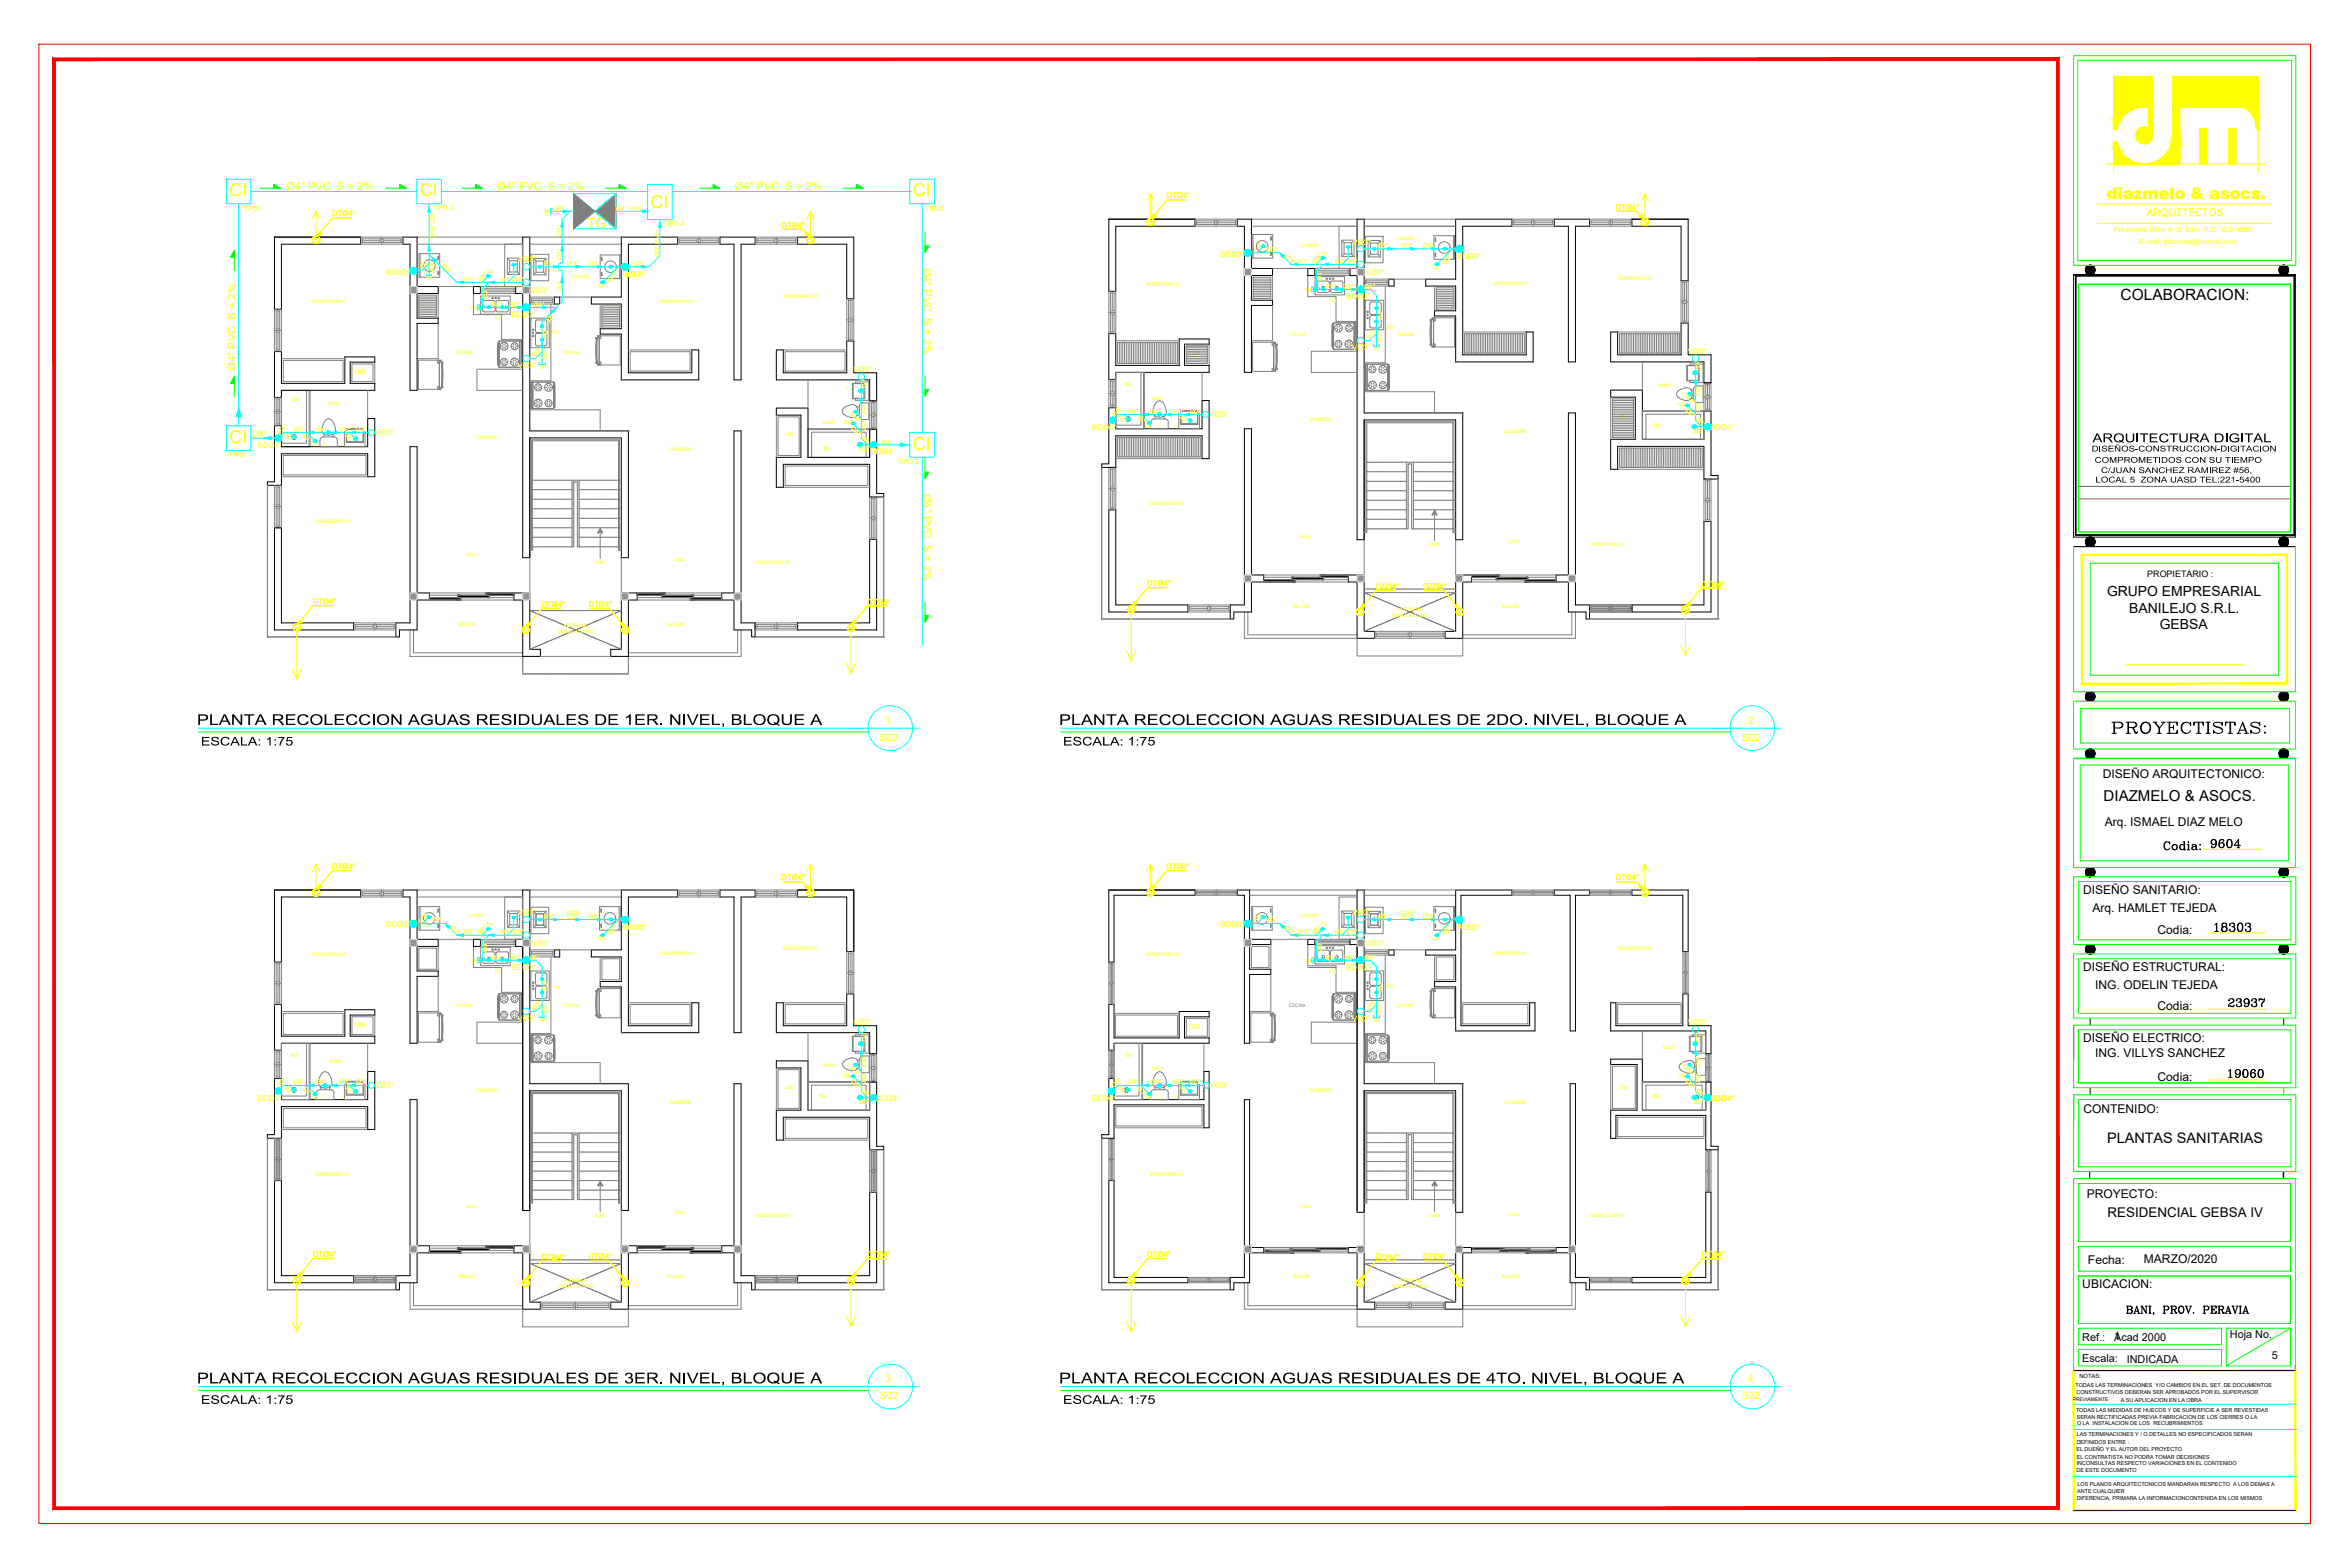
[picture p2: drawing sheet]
<svg xmlns="http://www.w3.org/2000/svg" width="914mm" height="610mm" viewBox="0 0 914 610" stroke-linecap="round" stroke-linejoin="round" font-family="sans-serif">
<defs><g id="words">
<text font-size="7.9" x="820.6" y="286.5">PROYECTISTAS:</text>
<text font-size="7.1" x="860.4" y="363.7">18303</text>
<g font-size="6.9" fill="#ff0">
<text x="89.4" y="76.4">CI</text>
<text x="163.4" y="76.4">CI</text>
<text x="355.3" y="76.4">CI</text>
<text x="253.2" y="81.1">CI</text>
<text x="89.4" y="172.4">CI</text>
<text x="355.3" y="175">CI</text>
</g>
<g font-size="6.6">
<text x="840.7" y="332">Codia:</text>
<text x="859" y="330.9">9604</text>
<text x="866.1" y="393">23937</text>
<text x="866.1" y="420.5">19060</text>
<text x="826.2" y="512.6">BANI, PROV. PERAVIA</text>
</g>
<g font-size="6.5">
<text x="76.6" y="282">PLANTA RECOLECCION AGUAS RESIDUALES DE 1ER. NIVEL, BLOQUE A</text>
<text x="412.1" y="282">PLANTA RECOLECCION AGUAS RESIDUALES DE 2DO. NIVEL, BLOQUE A</text>
<text x="76.6" y="538.2">PLANTA RECOLECCION AGUAS RESIDUALES DE 3ER. NIVEL, BLOQUE A</text>
<text x="412.1" y="538.2">PLANTA RECOLECCION AGUAS RESIDUALES DE 4TO. NIVEL, BLOQUE A</text>
</g>
<text font-size="6.2" fill="#ff0" x="819.7" y="77.3">diazmelo &amp; asocs.</text>
<text font-size="6" x="825.1" y="116.8">COLABORACION:</text>
<text font-size="5.9" x="818.5" y="311.7">DIAZMELO &amp; ASOCS.</text>
<text font-size="5.6" x="819.9" y="444.8">PLANTAS SANITARIAS</text>
<text font-size="5.4" fill="#ff0" x="228.4" y="88.8">TG</text>
<g font-size="5.4">
<text x="814.2" y="172.1">ARQUITECTURA DIGITAL</text>
<text x="819.9" y="231.8">GRUPO EMPRESARIAL</text>
<text x="828.5" y="238.3">BANILEJO S.R.L.</text>
<text x="840.4" y="244.8">GEBSA</text>
</g>
<g font-size="5.2">
<text x="78.3" y="290">ESCALA: 1:75</text>
<text x="413.8" y="290">ESCALA: 1:75</text>
<text x="820" y="473.3">RESIDENCIAL GEBSA IV</text>
<text x="78.3" y="546.1">ESCALA: 1:75</text>
<text x="413.8" y="546.1">ESCALA: 1:75</text>
</g>
<g font-size="4.7">
<text x="818.2" y="302.6">DISEÑO ARQUITECTONICO:</text>
<text x="819" y="321.5">Arq. ISMAEL DIAZ MELO</text>
<text x="810.5" y="347.9">DISEÑO SANITARIO:</text>
<text x="814.2" y="354.7">Arq. HAMLET TEJEDA</text>
<text x="839.5" y="363.4">Codia:</text>
<text x="810.5" y="377.7">DISEÑO ESTRUCTURAL:</text>
<text x="815.3" y="384.8">ING. ODELIN TEJEDA</text>
<text x="839.5" y="393.1">Codia:</text>
<text x="810.5" y="405.3">DISEÑO ELECTRICO:</text>
<text x="815.3" y="411.3">ING. VILLYS SANCHEZ</text>
<text x="839.5" y="420.6">Codia:</text>
<text x="810.7" y="432.9">CONTENIDO:</text>
<text x="811.9" y="465.9">PROYECTO:</text>
<text x="812.4" y="491.6">Fecha:</text>
<text x="834.2" y="491.5">MARZO/2020</text>
<text x="810.2" y="501">UBICACION:</text>
</g>
<text font-size="4.5" x="822.6" y="521.3">1</text>
<g font-size="4.3" fill="#ff0">
<text x="111.4" y="73.8">Ø4&quot; PVC S = 2%</text>
<text x="193.5" y="73.8">Ø4&quot; PVC S = 2%</text>
<text x="285.9" y="73.8">Ø4&quot; PVC S = 2%</text>
<text x="359.3" y="104.1" transform="rotate(90 359.3 104.1)">Ø4&quot; PVC S = 2%</text>
<text x="91.8" y="144.1" transform="rotate(-90 91.8 144.1)">Ø4&quot; PVC S = 2%</text>
<text x="359.3" y="192.1" transform="rotate(90 359.3 192.1)">Ø4&quot; PVC S = 2%</text>
</g>
<g font-size="4.2">
<text x="810.2" y="521.5">Ref.:</text>
<text x="822.6" y="521.5">Acad 2000</text>
<text x="867.6" y="520.4">Hoja No.</text>
<text x="810.2" y="529.8">Escala:</text>
<text x="827.5" y="530.1">INDICADA</text>
<text x="884" y="528.8">5</text>
</g>
<g font-size="4" fill="#ff0">
<text x="835.1" y="84.2">ARQUITECTOS</text>
<text x="344.5" y="281.5">1</text>
<text x="680" y="281.5">2</text>
<text x="342.4" y="288.3">S02</text>
<text x="677.9" y="288.3">S02</text>
<text x="344.5" y="537.6">3</text>
<text x="680" y="537.6">4</text>
<text x="342.4" y="544.4">S02</text>
<text x="677.9" y="544.4">S02</text>
</g>
<g font-size="3.5">
<text x="813.9" y="175.6">DISEÑOS-CONSTRUCCION-DIGITACION</text>
<text x="815" y="180">COMPROMETIDOS CON SU TIEMPO</text>
<text x="817.5" y="184">C/JUAN SANCHEZ RAMIREZ #56,</text>
<text x="815.4" y="187.7">LOCAL 5 ZONA UASD TEL:221-5400</text>
<text x="835.5" y="224.3">PROPIETARIO :</text>
</g>
<text font-size="3.3" fill="#ff0" x="98.2" y="169.8">Ø4&quot;</text>
<g font-size="3" fill="#ff0">
<text x="454" y="77.2">DTØ4&quot;</text>
<text x="628.8" y="81.5">DTØ4&quot;</text>
<text x="129.3" y="84.2">DTØ4&quot;</text>
<text x="304.1" y="88.5">DTØ4&quot;</text>
<text x="526.3" y="95.1">VØ3</text>
<text x="532.4" y="95.1">&quot;</text>
<text x="475" y="99.8">BDØ3&quot;</text>
<text x="567" y="100.7">BDØ3&quot;</text>
<text x="150.3" y="106.8">BDØ3&quot;</text>
<text x="201.6" y="102.1">VØ3</text>
<text x="207.7" y="102.1">&quot;</text>
<text x="242.3" y="107.7">BDØ3&quot;</text>
<text x="531.4" y="106.9">VØ3&quot;</text>
<text x="206.7" y="113.9">VØ3&quot;</text>
<text x="523.9" y="116.2">BDØ3&quot;</text>
<text x="199.2" y="123.2">BDØ3&quot;</text>
<text x="526.2" y="136.1">VØ3&quot;</text>
<text x="656.8" y="137.8">VØ3&quot;</text>
<text x="201.5" y="143.2">VØ3&quot;</text>
<text x="332.1" y="144.8">VØ3&quot;</text>
<text x="425" y="167.2">BDØ4&quot;</text>
<text x="470.9" y="162.3">VØ3&quot;</text>
<text x="665.4" y="167.3">BDØ4&quot;</text>
<text x="146.2" y="169.3">VØ3&quot;</text>
<text x="100.4" y="174.2">BDØ4&quot;</text>
<text x="338.7" y="176.7">BDØ4&quot;</text>
<text x="446.4" y="228">DTØ4&quot;</text>
<text x="535.4" y="229">DTØ4&quot;</text>
<text x="553.7" y="229">DTØ4&quot;</text>
<text x="662.1" y="228.2">DTØ4&quot;</text>
<text x="121.8" y="235">DTØ4&quot;</text>
<text x="210.8" y="236">DTØ4&quot;</text>
<text x="229.1" y="236">DTØ4&quot;</text>
<text x="337.4" y="235.2">DTØ4&quot;</text>
<text x="129.3" y="338.2">DTØ4&quot;</text>
<text x="454" y="338.2">DTØ4&quot;</text>
<text x="304.1" y="342.5">DTØ4&quot;</text>
<text x="628.8" y="342.5">DTØ4&quot;</text>
<text x="201.6" y="356.1">VØ3</text>
<text x="207.7" y="356.1">&quot;</text>
<text x="526.3" y="356.1">VØ3</text>
<text x="532.4" y="356.1">&quot;</text>
<text x="150.3" y="360.8">BDØ3&quot;</text>
<text x="242.3" y="361.6">BDØ3&quot;</text>
<text x="475" y="360.8">BDØ3&quot;</text>
<text x="567" y="361.6">BDØ3&quot;</text>
<text x="206.7" y="367.9">VØ3&quot;</text>
<text x="531.4" y="367.9">VØ3&quot;</text>
<text x="199.2" y="377.2">BDØ3&quot;</text>
<text x="523.9" y="377.2">BDØ3&quot;</text>
<text x="201.5" y="397.1">VØ3&quot;</text>
<text x="332.1" y="398.8">VØ3&quot;</text>
<text x="526.2" y="397.1">VØ3&quot;</text>
<text x="656.8" y="398.8">VØ3&quot;</text>
<text x="146.2" y="423.3">VØ3&quot;</text>
<text x="470.9" y="423.3">VØ3&quot;</text>
<text x="100.4" y="428.2">BDØ4&quot;</text>
<text x="340.8" y="428.3">BDØ4&quot;</text>
<text x="425" y="428.2">BDØ4&quot;</text>
<text x="665.4" y="428.3">BDØ4&quot;</text>
<text x="121.8" y="489">DTØ4&quot;</text>
<text x="210.8" y="490">DTØ4&quot;</text>
<text x="229.1" y="490">DTØ4&quot;</text>
<text x="337.4" y="489.2">DTØ4&quot;</text>
<text x="446.4" y="489">DTØ4&quot;</text>
<text x="535.4" y="490">DTØ4&quot;</text>
<text x="553.7" y="490">DTØ4&quot;</text>
<text x="662.1" y="489.2">DTØ4&quot;</text>
</g>
<g font-size="2.8" fill="#ff0">
<text x="94.4" y="82">TIPO1</text>
<text x="168.3" y="81.7">TIPO 2</text>
<text x="360.2" y="82.1">TIPO1</text>
<text x="258.1" y="88">TIPO 4</text>
<text x="89" y="177.9">TIPO1</text>
<text x="349.4" y="180.5">TIPO 2</text>
</g>
<g font-size="2.7" fill="#ff0">
<text x="822.6" y="90.1">Presidente Billini # 12, Bani, R.D. 522-4989</text>
<text x="832.5" y="95">E-mail: diazmelo@hotmail.com</text>
</g>
<g font-size="2.6" fill="#ff0">
<text x="462.4" y="138.6">CRB</text>
<text x="137.8" y="145.6">CRB</text>
<text x="137.8" y="399.5">CRB</text>
<text x="462.4" y="400.3">CRB</text>
</g>
<g font-size="2.5" fill="#ff0">
<text x="167.3" y="82.8" transform="rotate(90 167.3 82.8)">Ø3&quot; PVC</text>
<text x="215.2" y="82.1">Ø3&quot;</text>
<text x="239.7" y="82.1">Ø3&quot; PVC</text>
<text x="218.6" y="91.7" transform="rotate(-90 218.6 91.7)">Ø3&quot;</text>
<text x="218.6" y="101.1" transform="rotate(-90 218.6 101.1)">Ø3&quot;</text>
<text x="256.7" y="99.8" transform="rotate(-90 256.7 99.8)">Ø3&quot; PVC</text>
<text x="488.5" y="98.4" transform="rotate(-45 488.5 98.4)">Ø2&quot;</text>
<text x="492.8" y="97.9">Ø3&quot;</text>
<text x="499.9" y="100.1" transform="rotate(45 499.9 100.1)">Ø3&quot;</text>
<text x="536.1" y="96.5">Ø3&quot;</text>
<text x="545.3" y="96.6">Ø3&quot;</text>
<text x="553.6" y="96.6">Ø3&quot;</text>
<text x="164.3" y="104.8" transform="rotate(-45 164.3 104.8)">Ø3&quot;</text>
<text x="167.4" y="102.3" transform="rotate(90 167.4 102.3)">Ø3&quot;</text>
<text x="171.9" y="103.5" transform="rotate(45 171.9 103.5)">Ø3&quot;</text>
<text x="211.5" y="103.5">Ø3&quot;</text>
<text x="220.7" y="103.6">Ø3&quot;</text>
<text x="229" y="103.6">Ø3&quot;</text>
<text x="246.2" y="103.6">Ø3&quot;</text>
<text x="505" y="102.5">Ø3&quot;</text>
<text x="511.6" y="102.9" transform="rotate(-45 511.6 102.9)">Ø2&quot;</text>
<text x="519.2" y="102.5">Ø3&quot; Ø3&quot;</text>
<text x="562.2" y="102.9" transform="rotate(-45 562.2 102.9)">Ø2&quot;</text>
<text x="180.4" y="109.5">Ø3&quot;</text>
<text x="187" y="109.9" transform="rotate(-45 187 109.9)">Ø2&quot;</text>
<text x="194.6" y="109.5">Ø3&quot; Ø3&quot;</text>
<text x="218.6" y="113.4" transform="rotate(-90 218.6 113.4)">Ø3&quot;</text>
<text x="237.5" y="109.9" transform="rotate(-45 237.5 109.9)">Ø2&quot;</text>
<text x="514.3" y="109.3" transform="rotate(-90 514.3 109.3)">Ø3&quot;</text>
<text x="515.8" y="112.6">Ø2&quot;</text>
<text x="522.7" y="112.5">Ø2&quot;</text>
<text x="530.8" y="112.5">Ø3&quot;</text>
<text x="189.6" y="116.3" transform="rotate(-90 189.6 116.3)">Ø3&quot;</text>
<text x="191.2" y="119.6">Ø2&quot;</text>
<text x="198" y="119.5">Ø2&quot;</text>
<text x="207.7" y="119.5">Ø3&quot;</text>
<text x="537.7" y="124.4" transform="rotate(-90 537.7 124.4)">Ø2&quot;</text>
<text x="213" y="126.3" transform="rotate(-45 213 126.3)">Ø2&quot;</text>
<text x="213.1" y="131.4" transform="rotate(-90 213.1 131.4)">Ø2&quot;</text>
<text x="532.7" y="132.3" transform="rotate(-45 532.7 132.3)">Ø3&quot;</text>
<text x="537.7" y="133.1" transform="rotate(-90 537.7 133.1)">Ø2&quot;</text>
<text x="208.1" y="139.2" transform="rotate(-45 208.1 139.2)">Ø3&quot;</text>
<text x="213.1" y="140.1" transform="rotate(-90 213.1 140.1)">Ø2&quot;</text>
<text x="659.9" y="141" transform="rotate(90 659.9 141)">Ø3&quot;</text>
<text x="335.2" y="148" transform="rotate(90 335.2 148)">Ø3&quot;</text>
<text x="655.6" y="154.5" transform="rotate(45 655.6 154.5)">Ø4&quot;</text>
<text x="659.9" y="150.4" transform="rotate(90 659.9 150.4)">Ø3&quot;</text>
<text x="331" y="161.6" transform="rotate(45 331 161.6)">Ø4&quot;</text>
<text x="335.2" y="157.4" transform="rotate(90 335.2 157.4)">Ø3&quot;</text>
<text x="438.9" y="160.9">Ø4&quot;</text>
<text x="447.6" y="160.9">Ø4&quot;</text>
<text x="456.7" y="160.9">Ø3&quot;</text>
<text x="463.1" y="160.9">Ø3&quot;</text>
<text x="655.6" y="159.8" transform="rotate(45 655.6 159.8)">Ø2&quot; Ø4&quot;</text>
<text x="659.9" y="156.7" transform="rotate(90 659.9 156.7)">Ø4&quot;</text>
<text x="114.3" y="167.9">Ø4&quot;</text>
<text x="122.9" y="167.9">Ø4&quot;</text>
<text x="132.1" y="167.9">Ø3&quot;</text>
<text x="138.5" y="167.9">Ø3&quot;</text>
<text x="331" y="166.8" transform="rotate(45 331 166.8)">Ø2&quot; Ø4&quot;</text>
<text x="335.2" y="163.6" transform="rotate(90 335.2 163.6)">Ø4&quot;</text>
<text x="433.5" y="162.2" transform="rotate(-45 433.5 162.2)">Ø4&quot;</text>
<text x="108.9" y="169.2" transform="rotate(-45 108.9 169.2)">Ø4&quot;</text>
<text x="342.8" y="172.9">Ø4&quot;</text>
<text x="658.9" y="168.6">Ø2&quot;</text>
<text x="334.2" y="175.6">Ø2&quot;</text>
<text x="163.8" y="359.3" transform="rotate(-45 163.8 359.3)">Ø2&quot;</text>
<text x="168.1" y="358.9">Ø3&quot;</text>
<text x="211.5" y="357.5">Ø3&quot;</text>
<text x="220.7" y="357.6">Ø3&quot;</text>
<text x="229" y="357.6">Ø3&quot;</text>
<text x="488.5" y="359.3" transform="rotate(-45 488.5 359.3)">Ø2&quot;</text>
<text x="492.8" y="358.9">Ø3&quot;</text>
<text x="536.1" y="357.5">Ø3&quot;</text>
<text x="545.3" y="357.6">Ø3&quot;</text>
<text x="553.6" y="357.6">Ø3&quot;</text>
<text x="175.3" y="361" transform="rotate(45 175.3 361)">Ø3&quot;</text>
<text x="180.4" y="363.5">Ø3&quot;</text>
<text x="187" y="363.9" transform="rotate(-45 187 363.9)">Ø2&quot;</text>
<text x="194.6" y="363.5">Ø3&quot; Ø3&quot;</text>
<text x="237.5" y="363.9" transform="rotate(-45 237.5 363.9)">Ø2&quot;</text>
<text x="499.9" y="361" transform="rotate(45 499.9 361)">Ø3&quot;</text>
<text x="505" y="363.5">Ø3&quot;</text>
<text x="511.6" y="363.9" transform="rotate(-45 511.6 363.9)">Ø2&quot;</text>
<text x="519.2" y="363.5">Ø3&quot; Ø3&quot;</text>
<text x="562.2" y="363.9" transform="rotate(-45 562.2 363.9)">Ø2&quot;</text>
<text x="189.6" y="370.3" transform="rotate(-90 189.6 370.3)">Ø3&quot;</text>
<text x="514.3" y="370.3" transform="rotate(-90 514.3 370.3)">Ø3&quot;</text>
<text x="191.2" y="373.5">Ø2&quot;</text>
<text x="198" y="373.5">Ø2&quot;</text>
<text x="206.1" y="373.5">Ø3&quot;</text>
<text x="515.8" y="373.5">Ø2&quot;</text>
<text x="522.7" y="373.5">Ø2&quot;</text>
<text x="530.8" y="373.5">Ø3&quot;</text>
<text x="213.1" y="385.3" transform="rotate(-90 213.1 385.3)">Ø2&quot;</text>
<text x="537.7" y="385.3" transform="rotate(-90 537.7 385.3)">Ø2&quot;</text>
<text x="208.1" y="393.2" transform="rotate(-45 208.1 393.2)">Ø3&quot;</text>
<text x="213.1" y="394" transform="rotate(-90 213.1 394)">Ø2&quot;</text>
<text x="532.7" y="393.2" transform="rotate(-45 532.7 393.2)">Ø3&quot;</text>
<text x="537.7" y="394" transform="rotate(-90 537.7 394)">Ø2&quot;</text>
<text x="335.2" y="402" transform="rotate(90 335.2 402)">Ø3&quot;</text>
<text x="659.9" y="402" transform="rotate(90 659.9 402)">Ø3&quot;</text>
<text x="335.2" y="411.4" transform="rotate(90 335.2 411.4)">Ø3&quot;</text>
<text x="659.9" y="411.4" transform="rotate(90 659.9 411.4)">Ø3&quot;</text>
<text x="331" y="415.5" transform="rotate(45 331 415.5)">Ø4&quot;</text>
<text x="335.2" y="417.6" transform="rotate(90 335.2 417.6)">Ø4&quot;</text>
<text x="655.6" y="415.5" transform="rotate(45 655.6 415.5)">Ø4&quot;</text>
<text x="659.9" y="417.6" transform="rotate(90 659.9 417.6)">Ø4&quot;</text>
<text x="108.9" y="423.2" transform="rotate(-45 108.9 423.2)">Ø4&quot;</text>
<text x="114.3" y="421.9">Ø4&quot;</text>
<text x="122.9" y="421.9">Ø4&quot;</text>
<text x="132.1" y="421.9">Ø3&quot;</text>
<text x="138.5" y="421.9">Ø3&quot;</text>
<text x="331" y="420.8" transform="rotate(45 331 420.8)">Ø2&quot; Ø4&quot;</text>
<text x="433.5" y="423.2" transform="rotate(-45 433.5 423.2)">Ø4&quot;</text>
<text x="438.9" y="421.9">Ø4&quot;</text>
<text x="447.6" y="421.9">Ø4&quot;</text>
<text x="456.7" y="421.9">Ø3&quot;</text>
<text x="463.1" y="421.9">Ø3&quot;</text>
<text x="655.6" y="420.8" transform="rotate(45 655.6 420.8)">Ø2&quot; Ø4&quot;</text>
<text x="334.2" y="429.5">Ø2&quot;</text>
<text x="658.9" y="429.5">Ø2&quot;</text>
</g>
<g font-size="2.3" fill="#ff0">
<text x="517.2" y="117.4">Fo</text>
<text x="192.6" y="124.4">Fo</text>
<text x="214.7" y="129.8">Fo</text>
<text x="539.4" y="127.9">Fo</text>
<text x="434.9" y="162.1" transform="rotate(45 434.9 162.1)">Ø2&quot;</text>
<text x="442.5" y="162.7" transform="rotate(45 442.5 162.7)">Ø2&quot;</text>
<text x="458.6" y="162.1" transform="rotate(45 458.6 162.1)">Ø2&quot;</text>
<text x="110.2" y="169.1" transform="rotate(45 110.2 169.1)">Ø2&quot;</text>
<text x="117.8" y="169.7" transform="rotate(45 117.8 169.7)">Ø2&quot;</text>
<text x="133.9" y="169.1" transform="rotate(45 133.9 169.1)">Ø2&quot;</text>
<text x="192.6" y="378.3">Fo</text>
<text x="517.2" y="378.3">Fo</text>
<text x="215.1" y="384.9">Fo</text>
<text x="539.4" y="384.5">Fo</text>
<text x="110.3" y="423.1" transform="rotate(45 110.3 423.1)">Ø2&quot;</text>
<text x="117.8" y="423.7" transform="rotate(45 117.8 423.7)">Ø2&quot;</text>
<text x="133.9" y="423.1" transform="rotate(45 133.9 423.1)">Ø2&quot;</text>
<text x="434.9" y="423.1" transform="rotate(45 434.9 423.1)">Ø2&quot;</text>
<text x="442.5" y="423.7" transform="rotate(45 442.5 423.7)">Ø2&quot;</text>
<text x="458.6" y="423.1" transform="rotate(45 458.6 423.1)">Ø2&quot;</text>
</g>
<text font-size="2.3" x="809.1" y="535.9">NOTAS:</text>
<g font-size="2.1" fill="#ff0">
<text x="211.2" y="82.8">TR</text>
<text x="514.1" y="99.4">Dp</text>
<text x="189.4" y="106.3">Dp</text>
<text x="557.4" y="104.6">Dp</text>
<text x="165.8" y="109.3">TR</text>
<text x="232.7" y="111.6">Dp</text>
<text x="507.6" y="113.6">TR</text>
<text x="182.9" y="120.6">TR</text>
<text x="534.3" y="136.7">TR</text>
<text x="209.7" y="143.7">TR</text>
<text x="329.3" y="151.4">L</text>
<text x="437.9" y="150.1">Ba</text>
<text x="654.4" y="153.9">I</text>
<text x="113.8" y="156.1">Ba</text>
<text x="329.7" y="160.9">I</text>
<text x="653.1" y="157.8">Dp</text>
<text x="328.4" y="164.8">Dp</text>
<text x="445.7" y="166.5">Dp</text>
<text x="450.7" y="166.2">I</text>
<text x="457.6" y="166">L</text>
<text x="643.5" y="166.3">Ba</text>
<text x="121" y="173.5">Dp</text>
<text x="126" y="173.1">I</text>
<text x="132.9" y="173">L</text>
<text x="320.4" y="174.9">Ba</text>
<text x="189.4" y="360.3">Dp</text>
<text x="232.7" y="365.6">Dp</text>
<text x="514.1" y="360.3">Dp</text>
<text x="557.4" y="365.6">Dp</text>
<text x="182.9" y="374.6">TR</text>
<text x="507.6" y="374.6">TR</text>
<text x="209.7" y="397.7">TR</text>
<text x="534.3" y="397.7">TR</text>
<text x="113.3" y="411.1">Ba</text>
<text x="437.9" y="411.1">Ba</text>
<text x="328.4" y="418.8">Dp</text>
<text x="329.7" y="414.9">I</text>
<text x="653.1" y="418.8">Dp</text>
<text x="654.4" y="414.9">I</text>
<text x="121" y="427.5">Dp</text>
<text x="126" y="427.1">I</text>
<text x="132.9" y="427">L</text>
<text x="318.8" y="427.3">Ba</text>
<text x="445.7" y="427.5">Dp</text>
<text x="450.7" y="427.1">I</text>
<text x="457.6" y="427">L</text>
<text x="643.5" y="427.3">Ba</text>
</g>
<g font-size="2.1">
<text x="807.5" y="539.7">TODAS LAS TERMINACIONES Y/O CAMBIOS EN EL SET. DE DOCUMENTOS</text>
<text x="808" y="542.4">CONSTRUCTIVOS DEBERAN SER APROBADOS POR EL SUPERVISOR</text>
<text x="825.2" y="545.3">A SU APLICACION EN LA OBRA</text>
<text x="807.8" y="549.3">TODAS LAS MEDIDAS DE HUECOS Y DE SUPERFICIE A SER REVESTIDAS</text>
<text x="808.1" y="551.9">SERAN RECTIFICADAS PREVIA FABRICACION DE LOS CIERRES O LA</text>
<text x="808.3" y="554.4">O LA INSTALACION DE LOS RECUBRIMIENTOS</text>
<text x="808.1" y="561.7">DEFINIDOS ENTRE :</text>
<text x="808.1" y="558.7">LAS TERMINACIONES Y / O DETALLES NO ESPECIFICADOS SERAN</text>
<text x="808" y="564.5">EL DUEÑO Y EL AUTOR DEL PROYECTO.</text>
<text x="808.1" y="569.9">INCONSULTAS RESPECTO VARIACIONES EN EL CONTENIDO</text>
<text x="808.1" y="567.5">EL CONTRATISTA NO PODRA TOMAR DECISIONES</text>
<text x="808" y="572.5">DE ESTE DOCUMENTO</text>
<text x="808.2" y="580.7">ANTE CUALQUIER</text>
<text x="808.3" y="578.2">LOS PLANOS ARQUITECTONICOS MANDARAN RESPECTO A LOS DEMAS A</text>
<text x="808" y="583.5">DIFERENCIA, PRIMARA LA INFORMACIONCONTENIDA EN LOS MISMOS</text>
</g>
<text font-size="2" x="806.4" y="545.2">PREVIAMENTE</text>
<g font-size="1.9" fill="#ff0">
<text x="506.4" y="96">LAVADO</text>
<text x="543.7" y="93.4">LAVADO</text>
<text x="222.7" y="108.2">LAVADO</text>
<text x="446" y="111.1">DORMITORIO #1</text>
<text x="581.3" y="110.7">DORMITORIO #1</text>
<text x="629.4" y="108.8">DORMITORIO #2</text>
<text x="121.4" y="118.1">DORMITORIO #1</text>
<text x="256.7" y="117.7">DORMITORIO #1</text>
<text x="304.8" y="115.8">DORMITORIO #2</text>
<text x="502" y="130.8">COCINA</text>
<text x="543.7" y="130.7">COCINA</text>
<text x="177.4" y="137.8">COCINA</text>
<text x="219.1" y="137.7">COCINA</text>
<text x="448.3" y="155.4">BAÑO</text>
<text x="645.5" y="150.4">BAÑO</text>
<text x="127.4" y="157.6">BAÑO</text>
<text x="320.3" y="164.9">BAÑO</text>
<text x="509.7" y="163.9">COMEDOR</text>
<text x="630.2" y="162.7">CRB</text>
<text x="185.1" y="170.9">COMEDOR</text>
<text x="305.5" y="169.7">CRB</text>
<text x="585.3" y="168.4">COMEDOR</text>
<text x="260.6" y="175.4">COMEDOR</text>
<text x="447.4" y="196.6">DORMITORIO #2</text>
<text x="122.7" y="203.6">DORMITORIO #2</text>
<text x="506" y="209.2">SALA</text>
<text x="556.1" y="212.5">SUBE</text>
<text x="587.3" y="211.3">SALA</text>
<text x="618.8" y="212.5">DORMITORIO #3</text>
<text x="181.4" y="216.2">SALA</text>
<text x="231.4" y="219.5">SUBE</text>
<text x="262.6" y="218.3">SALA</text>
<text x="294.2" y="219.5">DORMITORIO #3</text>
<text x="503" y="236.4">BALCÓN</text>
<text x="541.4" y="239.9">(DOBLE ALTURA)</text>
<text x="543.9" y="237.6">VESTIBULO</text>
<text x="584.3" y="236.4">BALCÓN</text>
<text x="178.4" y="243.4">BALCÓN</text>
<text x="219.4" y="244.1">VESTIBULO</text>
<text x="259.7" y="243.4">BALCÓN</text>
<text x="216.9" y="246.3">(DOBLE ALTURA)</text>
<text x="181.8" y="356.9">LAVADO</text>
<text x="219.1" y="355.6">LAVADO</text>
<text x="506.4" y="356.9">LAVADO</text>
<text x="543.7" y="355.6">LAVADO</text>
<text x="256.7" y="371.7">DORMITORIO #1</text>
<text x="304.8" y="369.7">DORMITORIO #2</text>
<text x="581" y="371.7">DORMITORIO #1</text>
<text x="629.4" y="369.7">DORMITORIO #2</text>
<text x="121.4" y="372">DORMITORIO #1</text>
<text x="446" y="372">DORMITORIO #1</text>
<text x="177.4" y="391.8">COCINA</text>
<text x="219.1" y="391.7">COCINA</text>
<text x="543.7" y="391.7">COCINA</text>
<text x="128.4" y="413.4">BAÑO</text>
<text x="647.1" y="408">BAÑO</text>
<text x="320.3" y="415">BAÑO</text>
<text x="448.3" y="416.4">BAÑO</text>
<text x="185.1" y="424.9">COMEDOR</text>
<text x="305.5" y="423.7">CRB</text>
<text x="509.7" y="424.9">COMEDOR</text>
<text x="630.2" y="423.7">CRB</text>
<text x="260.6" y="429.3">COMEDOR</text>
<text x="585.3" y="429.3">COMEDOR</text>
<text x="122.7" y="457.6">DORMITORIO #2</text>
<text x="447.4" y="457.6">DORMITORIO #2</text>
<text x="181.4" y="470.1">SALA</text>
<text x="231.4" y="473.4">SUBE</text>
<text x="262.6" y="472.2">SALA</text>
<text x="294.2" y="473.4">DORMITORIO #3</text>
<text x="506" y="470.1">SALA</text>
<text x="556.1" y="473.4">SUBE</text>
<text x="587.3" y="472.9">SALA</text>
<text x="618.8" y="473.4">DORMITORIO #3</text>
<text x="178.4" y="497.3">BALCÓN</text>
<text x="259.7" y="497.3">BALCÓN</text>
<text x="503" y="497.3">BALCÓN</text>
<text x="584.3" y="497.3">BALCÓN</text>
<text x="216.8" y="500.9">(DOBLE ALTURA)</text>
<text x="219.3" y="498.6">VESTIBULO</text>
<text x="541.4" y="500.9">(DOBLE ALTURA)</text>
<text x="543.9" y="498.6">VESTIBULO</text>
</g>
<text font-size="1.9" fill="#808080" x="501.7" y="391.8">COCINA</text>
</g></defs>
<!-- layer: A-WALL -->
<g fill="none" stroke="#000" stroke-width=".39">
<path d="M106.8 92.2h33.5v2.8h-30.8v25.3h-2.7zM156.8 92.2h5.5v19.3h8.2v2.7h-8.2v9.6h8.2v2h-8.2v26h-2.8v-56.8h-2.7zM203.4 92.2h2.7v75.4h38.4v49.4h-2.7v-46.7h-35.7v46.7h-2.7v-102.8h-2.8v-2.7h2.8zM241.8 92.2h21.8v2.8h-19.1v50h24.7v-8.9h2.7v11.7h-30.1v-17.8h-8.3v-2.1h8.3v-9.6h-11.7v-2.7h11.7zM280.1 92.2h13.7v2.8h-5.4v52.8h-2.8v-52.8h-5.5zM310.3 92.2h21.9v24h-2.7v-21.2h-19.2zM431.4 85.3h33.6v2.7h-30.8v25.3h-2.8zM481.4 85.3h5.5v19.1h8.3v2.8h-8.3v9.6h8.3v2h-8.3v26.1h-2.7v-56.9h-2.8zM528.1 85.3h2.7v75.4h38.4v49.3h-2.8v-46.6h-35.6v46.6h-2.7v-102.8h-2.8v-2.8h2.8zM566.4 85.3h21.9v2.7h-19.1v50h24.6v-8.8h2.7v11.6h-30.1v-17.9h-8.2v-2h8.2v-9.6h-11.6v-2.7h11.6zM604.8 85.3h13.7v2.7h-5.5v52.8h-2.7v-52.8h-5.5zM635 85.3h21.9v23.9h-2.8v-21.2h-19.1z"/>
<path d="M184.2 111.5h2.7v2.7h-2.7zM215.7 115.6h2.1v2.7h-2.1zM508.9 104.4h2.7v2.8h-2.7zM540.4 108.6h2v2.7h-2zM106.8 136.8h2.7v12.3h24.7v-10.2h11.6v2h-9.5v8.2h9.5v2.7h-36.3v2.8h-2.7zM302.1 136.1h2.7v8.9h24.7v-12.3h2.7v12.3h8.9v11h-2.7v-8.2h-36.3zM431.4 129.8h2.8v12.4h24.6v-10.3h11.7v2h-9.6v8.3h9.6v2.7h-36.3v2.7h-2.8zM626.7 129.2h2.7v8.8h24.7v-12.3h2.8v12.3h8.9v10.9h-2.8v-8.1h-36.3zM302.1 158.8h12.3v19.1h24v-10.9h2.7v25h2.8v1.3h-5.5v-12.7h-33.6v9h-2.7v-11.7h9.5v-16.4h-9.5zM431.4 158.6h2.8v8.2h33.5v-11h2.8v22.6h-2.8v-8.9h-33.5v12.3h-5.5v-1.3h2.7zM626.7 151.8h12.3v19.1h24v-11h2.8v25.1h2.7v1.4h-5.5v-12.7h-33.6v8.9h-2.7v-11.7h9.6v-16.4h-9.6zM106.8 165.6h2.7v8.2h33.6v-11h2.7v22.7h-2.7v-9h-33.6v12.3h-5.5v-1.3h2.8z"/>
<path d="M159.5 173.8h2.8v56.9h4.8v2.7h-4.8v11.7h-6.9v2.7h-1.4v-5.5h5.5zM285.6 167.6h2.8v74.7h5.4v5.5h-1.3v-2.7h-6.9v-11.7h-4.8v-2.7h4.8zM484.2 166.8h2.7v56.9h4.8v2.7h-4.8v11.7h-6.8v2.7h-1.4v-5.5h5.5zM610.3 160.7h2.7v74.6h5.5v5.5h-1.4v-2.7h-6.8v-11.7h-4.8v-2.7h4.8zM431.4 198.3h2.8v37h28v2.8h-30.8zM106.8 205.3h2.7v37h28.1v2.8h-30.8zM338.4 209.8h2.7v35.3h-30.8v-2.8h28.1zM663 202.9h2.8v35.2h-30.8v-2.8h28zM200 230.7h6.1v21.9h4.2v2.8h-6.9v-22h-3.4zM241.8 230.7h6.1v2.7h-3.4v22h-6.9v-2.8h4.2zM524.6 223.7h6.2v21.9h4.1v2.7h-6.8v-21.9h-3.5zM566.4 223.7h6.2v2.7h-3.4v21.9h-6.9v-2.7h4.1z"/>
<path d="M293.8 242.3v2.8M106.8 346.2h33.5v2.8h-30.8v25.3h-2.7zM156.8 346.2h5.5v19.2h8.2v2.8h-8.2v9.5h8.2v2.1h-8.2v26h-2.8v-56.8h-2.7zM203.4 346.2h2.7v75.4h38.4v49.3h-2.7v-46.6h-35.7v46.6h-2.7v-102.7h-2.8v-2.8h2.8zM241.8 346.2h21.8v2.8h-19.1v50h24.7v-8.9h2.7v11.6h-30.1v-17.8h-8.3v-2.1h8.3v-9.5h-11.7v-2.8h11.7zM280.1 346.2h13.7v2.8h-5.4v52.7h-2.8v-52.7h-5.5zM310.3 346.2h21.9v24M310.3 346.2v2.8h19.2v21.2h2.7M431.4 346.2h33.6v2.1h-31.5v26h-2.1zM481.4 346.2h4.8v19.2h8.3v2.1h-8.3v9.6h8.3v2h-8.3v26.7h-2v-57.5h-2.8zM528.1 346.2h2.7v75.4h38.4v50h-2.8v-47.3h-35.6v47.3h-2.7v-104.1h-2.8v-2.1h2.8zM566.4 346.2h21.9v2.1h-19.8v50.7h26.7v-8.9h2.1v11h-30.9v-17.2h-8.2v-2.1h8.2v-10.2h-11.6v-2.1h11.6z"/>
<path d="M604.8 346.2h13.7v2.1h-5.5v52.8h-2.1v-52.8h-6.1zM635 346.2h21.9v24h-2.1v-21.9h-19.8zM184.2 365.4h2.7v2.8h-2.7zM215.7 369.5h2.1v2.8h-2.1zM508.9 365.4h2.7v2.1h-2.7zM540.4 369.5h2v2.1h-2zM106.8 390.8h2.7v12.3h24.7v-10.3h11.6v2.1h-9.5v8.2h9.5v2.7h-36.3v2.8h-2.7zM302.1 390.1h2.7v8.9h24.7v-12.3h2.7v12.3h8.9v10.9h-2.7v-8.2h-36.3zM431.4 390.8h2.1v13h25.3v-10.3h11.7v2.1h-9.6v8.2h9.6v2h-37v2.8h-2.1zM626.7 390.1h2.1v8.9h26v-12.3h2.1v12.3h8.9v10.9h-2.1v-8.8h-37zM106.8 419.6h2.7v8.2h33.6v-11h2.7v22.6h-2.7v-8.9h-33.6v12.3h-5.5v-1.4h2.8zM302.1 412.7h12.3v19.2h24v-11h2.7v25h2.8v1.4h-5.5v-12.7h-33.6v8.9h-2.7v-11.6h9.5v-16.4h-9.5z"/>
<path d="M431.4 419.6h2.1v8.2h34.9v-11h2.1v21.9h-2.1v-8.9h-34.9v13h-4.8v-1.4h2.7zM626.7 412h12.3v19.9h24.7v-11h2.1v25h2.7v1.4h-4.8v-13.4h-34.9v8.9h-2.1v-10.9h10.3v-17.8h-10.3zM159.5 427.8h2.8v56.8h4.8v2.8h-4.8v11.6h-6.9v2.8h-1.4v-5.5h5.5zM285.6 421.6h2.8v74.7h5.4v5.5h-1.3v-2.8h-6.9v-11.6h-4.8v-2.8h4.8zM484.2 427.8h2v57.5h5.5v2.1h-5.5v11.6h-6.1v2.8h-1.4l-.1-4.8h5.6zM610.9 421.6h2.1v75.4h5.5v4.8h-1.4v-2.8h-6.2v-11.6h-5.4v-2.1h5.4zM106.8 459.3h2.7v37h28.1v2.7h-30.8zM431.4 459.3h2.1v37.7h28.7v2h-30.8zM338.4 463.8h2.7v35.2h-30.8v-2.7h28.1zM663.7 463.8h2.1v35.2h-30.8v-2h28.7zM200 484.6h6.1v22h4.2v2.7h-6.9v-21.9h-3.4zM241.8 484.6h6.1v2.8h-3.4v21.9h-6.9v-2.7h4.2z"/>
<path d="M524.6 485.3h6.2v21.3h4.1v2.7h-6.8v-21.9h-3.5zM566.4 485.3h6.2v2.1h-3.4v21.9h-6.9v-2.7h4.1z"/>
</g>
<!-- layer: A-GENM -->
<g fill="none" stroke="#808080" stroke-width=".39">
<path d="M162.3 92.2h41.1M162.3 95h41.1M206.1 92.2h.1M206.1 92.2h35.7M206.1 95h35.7M486.9 85.3h41.2M486.9 88h41.2M530.8 85.3h.1M530.8 85.3h35.6M530.8 88h35.6M241.8 147.8h.1M566.4 140.8h.1"/>
<path d="M244.5 167.6h.1M569.2 160.7h.1M484.2 238.1v10.2h43.9M485.5 238.1v8.9h42.6M611.6 238.1v8.9h-42.4M613 238.1v10.2h-43.8M159.5 245.1v10.3h43.9M160.9 245.1v8.9h42.5M287 245.1v8.9h-42.5M288.4 245.1v10.3h-43.9M162.3 346.2h41.1M162.3 349h41.1"/>
<path d="M206.1 346.2h.1M206.1 346.2h35.7M206.1 349h35.7M486.2 346.2h41.9M486.2 348.3h41.9M530.8 346.2h.1M530.8 346.2h35.6M530.8 348.3h35.6M241.8 401.7h.1M566.4 401.1h.1M244.5 421.6h.1M569.2 421.6h.1"/>
<path d="M159.5 499v10.3h43.9M160.9 499v8.9h42.5M287 499v8.9h-42.5M288.4 499v10.3h-43.9M484.2 499v10.3h43.9M485.5 499v8.9h42.6M611.6 499v8.9h-42.4M613 499v10.3h-43.8"/>
</g>
<!-- layer: closet -->
<g fill="none" stroke="#808080" stroke-width=".39">
<path d="M163 114.9h6.8v8.2h-6.8zM163 115.6h6.8M163 116.2h6.8M163 116.9h6.8M163 117.6h6.8M163 118.3h6.8M163 119h6.8M163 119.7h6.8M170.5 114.2v9.6M170.5 111.5h13.7M217.8 115.6h12.3M233.5 118.3v9.6"/>
<path d="M234.2 119h6.9v8.2h-6.9zM234.2 119.7h6.9M487.6 107.9h6.9v8.2h-6.9zM487.6 108.6h6.9M487.6 109.3h6.9M487.6 109.9h6.9M487.6 110.6h6.9M487.6 111.3h6.9M487.6 112h6.9M487.6 112.7h6.9M487.6 113.4h6.9M487.6 114h6.9"/>
<path d="M487.6 114.7h6.9M487.6 115.4h6.9M495.2 107.2v9.6M495.2 104.4h13.7M542.4 108.6h12.4M558.2 111.3v9.6M558.9 112h6.8v8.2h-6.8zM558.9 112.7h6.8M558.9 113.4h6.8M558.9 114h6.8M558.9 114.7h6.8M558.9 115.4h6.8"/>
<path d="M558.9 116.1h6.8M558.9 116.8h6.8M558.9 117.5h6.8M558.9 118.2h6.8M558.9 118.8h6.8M558.9 119.5h6.8M109.5 139.5h24.7M163 120.4h6.8M163 121h6.8M163 121.7h6.8M163 122.4h6.8M234.2 120.4h6.9"/>
<path d="M234.2 121h6.9M234.2 121.7h6.9M234.2 122.4h6.9M234.2 123.1h6.9M234.2 123.8h6.9M234.2 124.5h6.9M234.2 125.1h6.9M234.2 125.8h6.9M234.2 126.5h6.9M244.5 136.1h24.7M245.2 136.8h23.3v7.6h-23.3zM304.8 136.1h24.7"/>
<path d="M305.5 136.8h23.3v7.6h-23.3zM434.2 132.5h24.6M434.8 133.2h23.4v8.2h-23.4zM435.6 133.2v8.2M436.2 133.2v8.2M436.9 133.2v8.2M437.6 133.2v8.2M438.3 133.2v8.2M439 133.2v8.2M439.7 133.2v8.2M440.3 133.2v8.2M441 133.2v8.2"/>
<path d="M441.7 133.2v8.2M442.4 133.2v8.2M443.1 133.2v8.2M443.8 133.2v8.2M444.4 133.2v8.2M445.1 133.2v8.2M445.8 133.2v8.2M446.5 133.2v8.2M447.2 133.2v8.2M447.9 133.2v8.2M448.5 133.2v8.2M449.2 133.2v8.2"/>
<path d="M449.9 133.2v8.2M450.6 133.2v8.2M451.3 133.2v8.2M452 133.2v8.2M452.7 133.2v8.2M453.4 133.2v8.2M454.1 133.2v8.2M454.7 133.2v8.2M455.4 133.2v8.2M456.1 133.2v8.2M456.8 133.2v8.2M457.5 133.2v8.2"/>
<path d="M461.6 134.6h8.2v6.8h-8.2zM461.6 133.9h8.2M461.6 134.6h8.2M461.6 135.3h8.2M461.6 136h8.2M461.6 136.7h8.2M461.6 137.3h8.2M461.6 138h8.2M461.6 138.7h8.2M461.6 139.4h8.2M470.5 133.9v8.3M569.2 129.2h24.6"/>
<path d="M569.8 129.8h23.3v7.6h-23.3zM570.5 129.8v7.6M571.2 129.8v7.6M571.9 129.8v7.6M572.6 129.8v7.6M573.3 129.8v7.6M573.9 129.8v7.6M574.6 129.8v7.6M575.3 129.8v7.6M576 129.8v7.6M576.7 129.8v7.6M577.4 129.8v7.6"/>
<path d="M578 129.8v7.6M578.8 129.8v7.6M579.4 129.8v7.6M580.1 129.8v7.6M580.8 129.8v7.6M581.5 129.8v7.6M582.2 129.8v7.6M582.9 129.8v7.6M583.6 129.8v7.6M584.2 129.8v7.6M584.9 129.8v7.6M585.6 129.8v7.6"/>
<path d="M586.3 129.8v7.6M587 129.8v7.6M587.7 129.8v7.6M588.3 129.8v7.6M589 129.8v7.6M589.7 129.8v7.6M590.4 129.8v7.6M591.1 129.8v7.6M591.8 129.8v7.6M592.4 129.8v7.6M629.4 129.2h24.7M630.2 129.8h23.2v7.6h-23.2z"/>
<path d="M630.8 129.8v7.6M631.5 129.8v7.6M632.2 129.8v7.6M632.9 129.8v7.6M633.5 129.8v7.6M634.3 129.8v7.6M634.9 129.8v7.6M635.6 129.8v7.6M636.3 129.8v7.6M637 129.8v7.6M637.7 129.8v7.6M638.4 129.8v7.6"/>
<path d="M639 129.8v7.6M639.7 129.8v7.6M640.4 129.8v7.6M641.1 129.8v7.6M641.8 129.8v7.6M642.5 129.8v7.6M643.2 129.8v7.6M643.8 129.8v7.6M644.5 129.8v7.6M645.2 129.8v7.6M645.9 129.8v7.6M646.6 129.8v7.6"/>
<path d="M647.3 129.8v7.6M647.9 129.8v7.6M648.7 129.8v7.6M649.3 129.8v7.6M650 129.8v7.6M650.7 129.8v7.6M651.4 129.8v7.6M652 129.8v7.6M652.8 129.8v7.6M653.4 129.8v7.6M110.2 140.2h23.3v8.3h-23.3zM136.9 141.6h8.2v6.9h-8.2z"/>
<path d="M143.1 151.8v11M145.8 140.9v8.2M314.4 147.8v11M461.6 140.1h8.2M461.6 140.8h8.2M467.7 144.9v10.9M626.7 154.5v16.4M627.4 155.2h8.2v15h-8.2zM627.4 155.8h8.2M627.4 156.5h8.2M627.4 157.2h8.2M627.4 157.9h8.2"/>
<path d="M627.4 158.6h8.2M627.4 159.3h8.2M627.4 159.9h8.2M639 140.8v11M110.2 177.2h32.2v7.5h-32.2zM302.1 161.5v16.4M302.8 162.2h8.2v15h-8.2zM434.2 178.4h33.5M434.8 170.2h32.2v7.6h-32.2zM435.6 170.2v7.6M436.2 170.2v7.6M436.9 170.2v7.6"/>
<path d="M437.6 170.2v7.6M438.3 170.2v7.6M439 170.2v7.6M439.7 170.2v7.6M440.3 170.2v7.6M441 170.2v7.6M441.7 170.2v7.6M442.4 170.2v7.6M443.1 170.2v7.6M443.8 170.2v7.6M444.4 170.2v7.6M445.1 170.2v7.6"/>
<path d="M445.8 170.2v7.6M446.5 170.2v7.6M447.2 170.2v7.6M447.9 170.2v7.6M448.5 170.2v7.6M449.2 170.2v7.6M449.9 170.2v7.6M450.6 170.2v7.6M451.3 170.2v7.6M452 170.2v7.6M452.7 170.2v7.6M453.4 170.2v7.6"/>
<path d="M454.1 170.2v7.6M454.7 170.2v7.6M455.4 170.2v7.6M456.1 170.2v7.6M456.8 170.2v7.6M457.5 170.2v7.6M458.2 170.2v7.6M458.8 170.2v7.6M459.5 170.2v7.6M460.2 170.2v7.6M460.9 170.2v7.6M461.6 170.2v7.6"/>
<path d="M462.3 170.2v7.6M462.9 170.2v7.6M463.6 170.2v7.6M464.3 170.2v7.6M465 170.2v7.6M465.7 170.2v7.6M466.4 170.2v7.6M627.4 160.7h8.2M627.4 161.3h8.2M627.4 162h8.2M627.4 162.7h8.2M627.4 163.4h8.2"/>
<path d="M627.4 164.1h8.2M627.4 164.8h8.2M627.4 165.4h8.2M627.4 166.1h8.2M627.4 166.8h8.2M627.4 167.5h8.2M627.4 168.2h8.2M627.4 168.9h8.2M627.4 169.5h8.2M630.2 174.3h32.1v7.6h-32.1zM630.8 174.3v7.6M631.5 174.3v7.6"/>
<path d="M632.2 174.3v7.6M632.9 174.3v7.6M633.5 174.3v7.6M634.3 174.3v7.6M634.9 174.3v7.6M635.6 174.3v7.6M636.3 174.3v7.6M637 174.3v7.6M637.7 174.3v7.6M638.4 174.3v7.6M639 174.3v7.6M639.7 174.3v7.6"/>
<path d="M640.4 174.3v7.6M641.1 174.3v7.6M641.8 174.3v7.6M642.5 174.3v7.6M643.2 174.3v7.6M643.8 174.3v7.6M644.5 174.3v7.6M645.2 174.3v7.6M645.9 174.3v7.6M646.6 174.3v7.6M647.3 174.3v7.6M647.9 174.3v7.6"/>
<path d="M648.7 174.3v7.6M649.3 174.3v7.6M650 174.3v7.6M650.7 174.3v7.6M651.4 174.3v7.6M652 174.3v7.6M652.8 174.3v7.6M653.4 174.3v7.6M654.1 174.3v7.6M654.8 174.3v7.6M655.5 174.3v7.6M656.2 174.3v7.6"/>
<path d="M656.9 174.3v7.6M657.5 174.3v7.6M658.2 174.3v7.6M658.9 174.3v7.6M659.6 174.3v7.6M660.3 174.3v7.6M661 174.3v7.6M661.7 174.3v7.6M109.5 185.5h33.6M304.8 189.6h33.6M305.5 181.3h32.2v7.5h-32.2zM629.4 182.6h33.6"/>
<path d="M206.1 217v13.7M206.1 213.7h.7v-42.6h34.3v42.6h.7M206.1 214.1h1.1v-42.6h33.5v42.6h1.1M241.8 217v13.7M530.8 210v13.7M530.8 206.7h.7v-42.6h34.2v42.6h.7M530.8 207.1h1.1v-42.6h33.4v42.6h1.1M566.4 210v13.7M210.3 255.4h27.3M163 368.9h6.8v8.2h-6.8zM170.5 368.2v9.5M170.5 365.4h13.7"/>
<path d="M217.8 369.5h12.3M233.5 372.3v9.5M234.2 373h6.9v8.2h-6.9zM486.9 368.2h6.9v8.2h-6.9zM494.5 365.4h14.4M494.5 367.5v9.6M542.4 369.5h12.4M558.2 371.6v10.2M558.9 372.3h6.8v8.9h-6.8zM109.5 393.5h24.7M110.2 394.2h23.3v8.2h-23.3zM136.9 395.6h8.2v6.8h-8.2z"/>
<path d="M145.8 394.9v8.2M244.5 390.1h24.7M245.2 390.8h23.3v7.5h-23.3zM304.8 390.1h24.7M305.5 390.8h23.3v7.5h-23.3zM433.5 394.2h25.3M434 394.9h24.2v8.2h-24.2zM461.6 396.2h8.2v6.9h-8.2zM470.5 395.6v8.2M568.5 390.1h26.7M569.2 390.8h25.3v7.5h-25.3zM628.8 390.1h26"/>
<path d="M629.4 390.8h24.7v7.5h-24.7zM143.1 405.8v11M302.1 415.5v16.4M302.8 416.1h8.2v15.1h-8.2zM314.4 401.7v11M468.4 405.8v11M626.7 414.1v17.8M627.4 414.8h8.9v16.4h-8.9zM639 401.1v10.9M109.5 439.4h33.6M110.2 431.2h32.2v7.5h-32.2zM305.5 435.3h32.2v7.5h-32.2z"/>
<path d="M433.5 438.7h34.9M434.2 430.5h33.5v7.5h-33.5zM629.4 434.6h33.6v7.6h-33.6zM304.8 443.5h33.6M628.8 442.8h34.9M206.1 470.9v13.7M206.1 467.7h.7v-42.7h34.3v42.7h.7M206.1 468h1.1v-42.5h33.5v42.5h1.1M241.8 470.9v13.7M530.8 471.6v13.7M530.8 467.7h.7v-42.7h34.2v42.7h.7M530.8 468h1.1v-42.5h33.4v42.5h1.1"/>
<path d="M566.4 471.6v13.7"/>
</g>
<!-- layer: COCINA -->
<g fill="none" stroke="#808080" stroke-width=".39">
<path d="M196.4 95h6.9v16.5h-6.9zM206.6 98.9h6.9v10.3h-6.9zM521 88h6.9v16.4h-6.9zM522.1 93.4h4.8v6.4h-4.8zM522.1 93.4l.9 1M523 94.4h2.9v4.4h-2.9zM523 98.8l-.9 1M525.9 98.8l1 1M526.9 93.4l-1 1M531.3 91.9h6.9v10.3h-6.9zM532.3 93.6h4.8v6.3h-4.8zM532.3 93.6l.9 1"/>
<path d="M533.2 94.6h3v4.3h-3zM533.2 98.9l-.9 1M536.2 98.9l.9 1M537.1 93.6l-.9 1M184.2 114.2v8.2h11v9.6h8.2M187.1 115.1h11.4v7.2h-11.4zM187.8 117.6v3l.2 .5 .5 .2M188.5 116.9h3.4M188.5 116.8l-.5 .2-.2 .5M191.9 116.8l.5 .2 .2 .5M192.6 117.6l-.2 3.5-3.9 .2M193 117.6v3l.2 .5 .5 .2 4-.2 .2-3.5"/>
<path d="M193.7 116.9h3.5M193.7 116.8l-.5 .2-.2 .5M197.2 116.8l.5 .2 .2 .5M197.4 100.4h4.8v6.4h-4.8zM197.4 100.4l.9 1M198.3 101.4h3v4.4h-3zM198.3 105.8l-.9 1M201.3 105.8l.9 1M202.2 100.4l-.9 1M207.7 100.5h4.8v6.4h-4.8zM207.7 100.5l.9 1.1M208.6 101.6h3v4.3h-3z"/>
<path d="M208.6 105.9l-.9 1M211.6 105.9l.9 1M212.5 100.5l-.9 1.1M214.4 118.3v29.8h-8.3M495.2 118.8v13.7h-8.3M508.9 107.2v8.2h10.9v9.7h8.3M511.7 107.6h11.5v7.1h-11.5zM513.1 113.8h3.5M516.6 109.3l-4 .2-.2 3.6 .2 .4 .5 .2M516.6 109.3l.5 .2 .2 .5v3.1l-.2 .4-.5 .2M518.3 113.8h3.5M521.8 109.3l-4 .2-.2 3.6 .2 .4 .5 .2"/>
<path d="M521.9 109.3l.4 .2 .2 .5M522.5 110v3.1M522.5 113.1l-.2 .4-.4 .2M531.2 116.8h7.2v11.5h-7.2zM533.2 117.7l3.6-.2 .4 .2 .2 .5-.2 3.9-3.5 .2-.5-.2-.2-.4zM539 111.3v29.8h-8.2M170.5 125.8v13.7h-8.2M206.6 123.8h7.1v11.5h-7.1zM208.4 128.7l.2-4 3.5-.2 .5 .2 .2 .5v3.5M208.4 128.6l.2 .5 .4 .2h3.1l.5-.2 .2-.5M208.6 129.9l3.5-.2 .5 .2 .2 3.9-.2 .5-.5 .3-3.5-.3-.2-.4zM232.1 131.8l-.3 4 .3 5"/>
<path d="M232.2 132.4v7.8M232.4 131.9h-.6v-.6h.3v1.1h.3M232.4 131.3h-.3v1.1M232.8 131.2h.4v10.2h-.4M232.8 130.7h.9M232.8 130.7v.5M233.1 130.7l-.6-.1-.2 6.2 .2 5.2M233.1 131.2v10.2M233.1 130.6h.1M233.2 130.7l8.1-.1v11.4h-8.8M233.2 131.2l.1 .1M233.3 131.3l.1 .4"/>
<path d="M233.4 131.8h.3M233.7 130.7l.1 .1M233.8 130.8v.9M233.8 131.6l-.1 .1M495 134.2l.1 .1M495.1 133.2h.8M495.1 133.2l-.1 1M495.5 134.2l-.4 .1M495.6 133.1h.1M495.6 133.7v10.2M495.6 133.7l-.1 .5M495.9 133.2l.1 .5h-.4"/>
<path d="M496.3 133.1l.3 6.2-.3 5.2h-8.9v-11.4h8.9M496.3 133.9h.3v1M496.3 134.4h.3v-.5h.4v.5h-.4v.5h-.2M496.7 134.9v7.8M496.7 134.3l.3 4-.3 5M528.1 136.7h-17.9v8.2h17.9M533 123.4v3.5l.2 .4 .5 .3M533.7 122.7h3M533.7 127.6h3M533.7 122.7l-.5 .2-.2 .5M536.8 122.7l.4 .2 .2 .5M537.4 123.4v3.5l-.2 .4-.4 .3"/>
<path d="M556.4 133.8h.4v.5h-.4zM556.7 124.8l-.3 4 .3 5M556.8 133.8v.5h.3M556.8 133.8h.3M557.1 124.8h-.7v-.5h.4v1.1h.3M557.1 133.3h-.3v.5M557.1 124.3h-.3v9.5M557.1 123.7h.7M557.2 123.6l-.3 5.2 .3 6.2M557.5 134.4h.4M557.5 134.4l-.1 .1M557.8 123.7h.1"/>
<path d="M557.8 124.2v10.2M557.8 134.9v.1M557.9 124.2h-.5v-.5h1.1l-.1 1M557.9 123.7h8.1v11.3h-8.9M557.9 124.2v10.2M557.9 134.9v.1M557.9 124.2v.5h.6M557.9 124.7l.1 .1M558 133.9l.5-.1v1.1h-1l-.1-.4M558 133.8l-.1 .6M170.3 150.5l.1 .9 1-.1M170.4 150.4h.4"/>
<path d="M170.4 150.3l-.1 .1M170.8 150.3l.1 .1M170.8 150.5l.1 .4M170.9 141.2l-.1 .1M170.9 150.9h.5M170.9 140.2l-8.1-.1v11.4l8.8-.1 .2-9.2-.2-2.1-.6 .1M170.9 140.8v10.1M170.9 151.4v.1M170.9 140.1h.1M170.9 140.7l-.1 .5M171 140.8v10.1M171 151.4v.1"/>
<path d="M171.4 140.3v.4M171.4 151v.3M171.4 140.3l-1-.1-.1 1 .5 .1M171.4 140.7l-.5 .1M171.7 150.3h.3v.5h.3M171.7 140.8h.3l.1 3.7-.1 5.8M171.7 149.7h.3v.6M172 150.3v.5h-.3M172 150.3h.3M172.1 141.3l.3 4-.3 4.9M172.3 140.8h-.3v.6h-.3M172.3 141.4h-.3v.5h-.3"/>
<path d="M172.4 140.8v.6M172.4 150.3v.5M203.4 143.6h-17.8v8.2h17.8M206.1 159.4h27.4v8.2M231.8 140.8h.3v.5h-.3zM232.1 140.8v.5h.3M232.1 140.3v.5M232.1 140.8h.3M232.4 140.3h-.3v.5M232.7 141.5l.1 .4M232.8 141.4l-.1 .1M233.1 141.9v.1"/>
<path d="M233.2 141.9v.1M233.3 141.3l-.1 .1M233.4 140.8h.3M233.4 140.8l-.1 .5M233.7 140.8l.1 .1M233.8 140.9v.9M233.8 141.8l-1 .1M495 144.3l.1 .1M495.1 143.4h.4l.1 .5M495.1 143.3l-.1 1M495.6 143.9h.4v.4M495.6 144.4v.1"/>
<path d="M496 144.3l-.9 .1M496.3 143.3h.3v.5h.4v-.5h-.4M496.4 142.7h.2v.6M496.6 143.3v.5h-.3M496.6 142.7v.6M530.8 152.4h27.4v8.3M196.4 349h6.9v16.4h-6.9zM197.4 354.4h4.8v6.4h-4.8zM197.4 354.4l.9 1M198.3 355.4h3v4.4h-3zM198.3 359.8l-.9 1M201.3 359.8l.9 1"/>
<path d="M202.2 354.4l-.9 1M206.6 352.9h6.9v10.3h-6.9zM207.7 354.5h4.8v6.4h-4.8zM207.7 354.5l.9 1M208.6 355.5h3v4.4h-3zM208.6 359.9l-.9 1M211.6 359.9l.9 1M212.5 354.5l-.9 1M521 349h6.9v16.4h-6.9zM522.1 354.4h4.8v6.4h-4.8zM522.1 354.4l.9 1M523 355.4h2.9v4.4h-2.9z"/>
<path d="M523 359.8l-.9 1M525.9 359.8l1 1M526.9 354.4l-1 1M531.3 352.9h6.9v10.3h-6.9zM532.3 354.5h4.8v6.4h-4.8zM532.3 354.5l.9 1M533.2 355.5h3v4.4h-3zM533.2 359.9l-.9 1M536.2 359.9l.9 1M537.1 354.5l-.9 1M170.5 379.8v13.7h-8.2M184.2 368.2v8.2h11v9.6h8.2"/>
<path d="M187.1 368.6h11.4v7.1h-11.4zM188.5 370.3h3.4l.5 .2 .2 .5-.2 3.5-3.9 .2M188.5 370.3l-.5 .2-.2 .5v3l.2 .5 .5 .2M193.2 370.5l.5-.2 4 .2 .2 3.5-.2 .5-.5 .2-4-.2-.2-3.5zM206.6 377.7h7.1v11.5h-7.1zM208.4 379.1v3.5l.2 .5 .4 .2M209 378.5h3.1M209 378.4l-.4 .2-.2 .5M212.1 378.4l.5 .2 .2 .5M212.8 379.1v3.5l-.2 .5-.5 .2M214.4 372.3v29.8h-8.3M494.5 379.1v14.4h-8.3"/>
<path d="M508.9 367.5v8.2h10.9v10.3h8.3M508.9 376.4h10.9M511.7 367.9h11.5v7.1h-11.5zM512.4 370.3l.2 3.6 4 .2M513.1 369.6h3.5M513.1 369.6l-.5 .2-.2 .5M516.6 369.6l.5 .2 .2 .5M517.3 370.3v3.1l-.2 .5-.5 .2M517.6 370.3l.2 3.6 4 .2M518.3 369.6h3.5M518.3 369.6l-.5 .2-.2 .5M521.9 369.6l.4 .2 .2 .5"/>
<path d="M522.5 370.3v3.1M522.5 373.4l-.2 .5-.4 .2M531.2 377.7h7.2v11.5h-7.2zM533 379.1v3.5l.2 .5 .5 .2M533.7 378.5h3M533.7 378.4l-.5 .2-.2 .5M536.8 378.4l.4 .2 .2 .5M537.4 379.1v3.5l-.2 .5-.4 .2M539 371.6v30.5h-8.2M170.8 394.8v.3M170.9 395.1l-.1 .1M170.9 394.2l-8.1-.1v11.4l8.8-.1 .2-9.2-.2-2.1-.6 .1"/>
<path d="M170.9 394.1h.1M170.9 394.7l-.1 .1M171 394.7v10.1M171.4 394.3v.3M171.4 394.3l-1-.1-.1 .9 .5 .1M171.4 394.6l-.5 .1v10.1M171.7 394.8h.3l.1 3.7-.1 5.7M172.1 395.3l.3 4-.3 4.9M172.3 394.8h-.3v.5h-.3M172.3 395.3h-.3v.6h-.3M172.4 394.8v.5M203.4 397.6h-17.8v8.2h17.8"/>
<path d="M208.6 383.8l3.5-.2 .5 .2 .2 4-.2 .5-.5 .2-3.5-.2-.2-.4zM209 383.3h3.1M231.8 394.8h.3v.5h-.3zM232.1 385.8l-.3 4 .3 4.9M232.1 394.8v.5h.3M232.1 385.8v-.5h-.3v.5h.6M232.1 385.8v.5h.3M232.1 394.8h.3M232.1 394.2v.6M232.2 386.3v7.9M232.4 394.2h-.3v.6M232.4 385.3h-.3v1"/>
<path d="M232.5 384.6l.6 .1M232.5 384.6l-.2 5.1 .2 6.2h8.8v-11.3l-8.1 .1M232.7 395.8l.1 .1M232.7 384.8l.1 .4M232.8 384.7h.9l.1 1M232.8 385.2h.4v10.2h-.4M232.8 384.6l-.1 .1M232.8 395.3l-.1 .5 1 .1M233.1 384.6h.1M233.1 385.2v10.2M233.1 395.9h.1M233.2 395.9h.1"/>
<path d="M233.2 385.2l.1 .1M233.3 385.6l.4 .1M233.3 385.3v.4M233.3 395.2l-.1 .2M233.7 384.6l.1 .1M233.8 394.9v.9M233.8 385.6l-.1 .1M233.8 395.8l-.1 .1M233.8 394.9l-.5-.1v.5M486.7 394.1h8.9l.3 5.2-.3 6.1-8.9 .1zM494.4 394.2l1 .1-.1 .4h-.4v10.1M494.4 394.2v1"/>
<path d="M494.8 394.8v.4h-.4M494.9 394.1h.1M494.9 394.7l-.1 .1M495.6 394.8h.3l.2 3.7-.2 5.7M495.7 395.3h.6v-.5h-.4v1.1h-.2M496 395.3l.3 4-.3 4.9M528.1 397.6h-17.9v8.2h17.9M533.2 383.8l3.6-.2 .4 .2 .2 .5-.2 4-.5 .2-3.5-.2-.2-.4zM533.7 383.3h3M556.4 394.8h.4v.5h-.4zM556.7 385.8l-.3 4 .3 4.9M556.8 394.8v.5h.3"/>
<path d="M556.8 394.8h.3M556.8 386.3v8.5M557.1 385.8h-.7v-.5h.4v1h.3M557.1 394.2h-.3v.6M557.1 385.3h-.3v1M557.1 384.6l.7 .1M557.2 384.6l-.3 5.1 .3 6.2M557.4 395.8h1.1M557.5 384.7h.9M557.5 384.6l-.1 .6h.5M557.8 385.2v10.2M557.8 395.9h.1"/>
<path d="M557.8 384.6h.1M557.9 395.4l-.5-.1v.5M557.9 384.7l8.1-.1v11.3h-8.9M557.9 385.2v10.2M557.9 395.9h.1M557.9 385.2v.5l.6-.1M557.9 385.6l.1 .1M558 394.8h.5l-.1 1M558 394.8l-.1 .6M558.4 384.6v1.1M170.8 404.3h-.4v1.1l1-.1M170.8 404.3l.1 .1"/>
<path d="M170.8 404.4l.1 .4M170.9 404.8h.4M170.9 405.4v.1M171 405.4v.1M171.3 404.8l.1 .1M171.4 404.9v.4M171.7 404.2h.3v.5h.3M171.7 403.7h.3v.5M172 404.2v.5h-.3M172 404.2h.3M172.4 404.2v.5M206.1 413.4h27.4v8.2"/>
<path d="M494.4 404.3h.4l.1 .5M494.4 404.3v1.1M494.9 405.4v.1M494.9 404.8h.3M495.3 404.8l.1 .1M495.3 404.9v.5h-.9M495.7 404.2h.2M495.7 403.7h.2v.5M495.9 404.2h.4v.5h-.4zM495.9 404.2v.5h-.3M530.8 413.4h27.4v8.2"/>
<circle cx="190.2" cy="119.5" r=".53"/>
<circle cx="191.6" cy="116" r=".28"/>
<circle cx="192.8" cy="116" r=".28"/>
<circle cx="194.1" cy="116" r=".28"/>
<circle cx="195.4" cy="119.5" r=".53"/>
<circle cx="514.9" cy="111.9" r=".53"/>
<circle cx="516.3" cy="108.4" r=".28"/>
<circle cx="517.5" cy="108.4" r=".28"/>
<circle cx="518.7" cy="108.4" r=".28"/>
<circle cx="520.1" cy="111.9" r=".53"/>
<circle cx="535.6" cy="119.9" r=".53"/>
<circle cx="207.5" cy="130.7" r=".28"/>
<circle cx="207.5" cy="129.5" r=".28"/>
<circle cx="207.5" cy="128.3" r=".28"/>
<circle cx="211" cy="132.1" r=".53"/>
<circle cx="211" cy="126.9" r=".53"/>
<circle cx="532.1" cy="121.3" r=".28"/>
<circle cx="532.1" cy="122.5" r=".28"/>
<circle cx="532.1" cy="123.7" r=".28"/>
<circle cx="535.6" cy="125.1" r=".53"/>
<circle cx="190.2" cy="372.9" r=".53"/>
<circle cx="191.6" cy="369.4" r=".28"/>
<circle cx="192.8" cy="369.4" r=".28"/>
<circle cx="194.1" cy="369.4" r=".28"/>
<circle cx="195.4" cy="372.9" r=".53"/>
<circle cx="514.9" cy="372.2" r=".53"/>
<circle cx="516.3" cy="368.7" r=".28"/>
<circle cx="517.5" cy="368.7" r=".28"/>
<circle cx="518.7" cy="368.7" r=".28"/>
<circle cx="520.1" cy="372.2" r=".53"/>
<circle cx="207.5" cy="384.7" r=".28"/>
<circle cx="207.5" cy="382.2" r=".28"/>
<circle cx="207.5" cy="383.5" r=".28"/>
<circle cx="211" cy="380.9" r=".53"/>
<circle cx="211" cy="386.1" r=".53"/>
<circle cx="532.1" cy="384.7" r=".28"/>
<circle cx="532.1" cy="383.5" r=".28"/>
<circle cx="532.1" cy="382.2" r=".28"/>
<circle cx="535.6" cy="386.1" r=".53"/>
<circle cx="535.6" cy="380.9" r=".53"/>
</g>
<!-- layer: PERT-VENT -->
<g fill="none" stroke="#808080" stroke-width=".39">
<path d="M140.3 92.9h16.5M140.3 95h16.5M140.3 94.3h16.5M140.3 92.2h16.5M141 92.9v1.4M141 93.6h6.9M147.9 92.9v1.4M148.5 92.2v2.8M149.2 92.9v1.4M149.2 93.6h6.9M156.1 92.9v1.4M263.6 92.9h16.5"/>
<path d="M263.6 95h16.5M263.6 94.3h16.5M263.6 92.2h16.5M264.3 92.9v1.4M264.3 93.6h7M271.3 92.9v1.4M271.9 92.2v2.8M272.5 92.9v1.4M272.5 93.6h6.9M279.5 92.9v1.4M293.8 92.9h16.5M293.8 95h16.5"/>
<path d="M293.8 94.3h16.5M293.8 92.2h16.5M294.5 92.9v1.4M294.5 93.6h6.9M301.4 92.9v1.4M302.1 92.2v2.8M302.7 92.9v1.4M302.7 93.6h6.9M309.7 92.9v1.4M465 85.9h16.4M465 88h16.4M465 87.3h16.4"/>
<path d="M465 85.3h16.4M465.7 85.9v1.4M465.7 86.7h6.9M472.6 85.9v1.4M473.2 85.3v2.7M473.8 86.7h6.9M473.8 85.9v1.4M480.8 85.9v1.4M588.3 85.9h16.5M588.3 88h16.5M588.3 87.3h16.5M588.3 85.3h16.5"/>
<path d="M589 86.7h6.9M589 85.9v1.4M595.9 85.9v1.4M596.5 85.3v2.7M597.2 86.7h6.8M597.2 85.9v1.4M604.1 85.9v1.4M618.5 85.9h16.5M618.5 88h16.5M618.5 87.3h16.5M618.5 85.3h16.5M619.2 86.7h6.9"/>
<path d="M619.2 85.9v1.4M626.1 85.9v1.4M626.7 85.3v2.7M627.4 86.7h6.8M627.4 85.9v1.4M634.3 85.9v1.4M186.9 111.5h13.7M186.9 112.1h13.7M186.9 114.2h13.7M186.9 113.5h13.7M187.6 112.1v1.4M187.6 112.8h12.4"/>
<path d="M200 112.1v1.4M206.1 115.6h9.6M206.1 116.2h9.6M206.1 118.3h9.6M206.1 117.6h9.6M206.8 116.2v1.4M206.8 116.9h8.2M215 116.2v1.4M329.5 116.2v16.5M330.1 116.2v16.5M330.1 116.9h1.4M330.8 116.9v6.9"/>
<path d="M331.5 116.2v16.5M332.2 116.2v16.5M431.4 113.3v16.5M432.1 113.3v16.5M432.1 114h1.4M432.8 114v6.9M433.5 113.3v16.5M434.2 113.3v16.5M511.6 104.4h13.7M511.6 105.2h13.7M511.6 107.2h13.7M511.6 106.5h13.7"/>
<path d="M512.3 105.2v1.3M512.3 105.8h12.3M524.6 105.2v1.3M530.8 108.6h9.6M530.8 109.3h9.6M530.8 111.3h9.6M530.8 110.6h9.6M531.5 109.9h8.2M531.5 109.3v1.3M539.7 109.3v1.3M654.1 117.4h2.8M654.1 109.2v16.5"/>
<path d="M654.8 109.9h1.4M654.8 109.2v16.5M654.8 116.8h1.4M654.8 118.1h1.4M655.5 109.9v6.9M655.5 118.1v6.9M656.2 109.2v16.5M656.9 109.2v16.5M106.8 120.3v16.5M106.8 128.6h2.7M107.5 120.3v16.5M107.5 129.2h1.3"/>
<path d="M107.5 136.1h1.3M107.5 127.9h1.3M107.5 121h1.3M108.1 121v6.9M108.1 129.2v6.9M108.8 120.3v16.5M109.5 120.3v16.5M329.5 124.5h2.7M330.1 123.8h1.4M330.1 125.1h1.4M330.1 132h1.4M330.8 125.1v6.9"/>
<path d="M431.4 121.6h2.8M432.1 122.2h1.4M432.1 129.1h1.4M432.1 120.9h1.4M432.8 122.2v6.9M654.8 125h1.4M106.8 154.6v11M107.5 154.6v11M107.5 159.5h1.3M107.5 155.3h1.3M108.1 155.3v4.2M108.8 154.6v11"/>
<path d="M109.5 154.6v11M338.4 156v11M339.1 156v11M339.1 156.6h1.3M339.8 156.7v4.1M340.4 156v11M341.1 156v11M431.4 147.6v11M431.4 153.1h2.8M432.1 147.6v11M432.1 153.8h1.4M432.1 157.9h1.4"/>
<path d="M432.1 152.4h1.4M432.1 148.3h1.4M432.8 148.3v4.1M432.8 153.8v4.1M433.5 147.6v11M434.2 147.6v11M663 148.9v11M663 154.4h2.8M663.7 148.9v11M663.7 153.8h1.4M663.7 155.1h1.4M663.7 159.3h1.4"/>
<path d="M663.7 149.6h1.4M664.4 149.7v4.1M664.4 155.1v4.2M665.1 148.9v11M665.8 148.9v11M106.8 160.1h2.7M107.5 160.7h1.3M107.5 164.9h1.3M108.1 160.7v4.2M338.4 161.5h2.7M339.1 162.1h1.3M339.1 166.2h1.3"/>
<path d="M339.1 160.8h1.3M339.8 162.1v4.1M106.8 188.8v16.5M106.8 197.1h2.7M107.5 188.8v16.5M107.5 197.7h1.3M107.5 196.4h1.3M107.5 189.5h1.3M108.1 189.6v6.8M108.1 197.7v6.9M108.8 188.8v16.5M109.5 188.8v16.5"/>
<path d="M338.4 193.3v16.5M339.1 193.3v16.5M339.1 194h1.3M339.8 194v7M340.4 193.3v16.5M341.1 193.3v16.5M431.4 181.8v16.5M431.4 190.1h2.8M432.1 181.8v16.5M432.1 190.7h1.4M432.1 197.7h1.4M432.1 189.4h1.4"/>
<path d="M432.1 182.5h1.4M432.8 182.6v6.8M432.8 190.7v7M433.5 181.8v16.5M434.2 181.8v16.5M663 194.6h2.8M663 186.4v16.5M663.7 186.4v16.5M663.7 194h1.4M663.7 187h1.4M663.7 195.2h1.4M664.4 187v7"/>
<path d="M664.4 195.2v6.9M665.1 186.4v16.5M665.8 186.4v16.5M107.5 204.6h1.3M338.4 201.6h2.7M339.1 201h1.3M339.1 202.2h1.3M339.1 209.2h1.3M339.8 202.2v6.9M663.7 202.1h1.4M167.1 232.5h12.3v.9h-12.3zM178 231.6h12.4v.9h-12.4z"/>
<path d="M189 230.7h11v.9h-11zM247.9 230.7h11v.9h-11zM257.5 231.6h12.4v.9h-12.4zM268.5 232.5h12.3v.9h-12.3zM462.2 236h16.5M462.2 238.1h16.5M462.2 237.4h16.5M462.2 235.3h16.5M462.9 236v1.4M462.9 236.7h6.9M469.8 236v1.4M470.5 235.3v2.8"/>
<path d="M471.1 236.7h6.9M471.1 236v1.4M478 236v1.4M491.7 225.5h12.3v.9h-12.3zM502.6 224.6h12.5v.9h-12.5zM513.7 223.7h10.9v.9h-10.9zM572.6 223.7h10.9v.9h-10.9zM582.2 224.6h12.4v.9h-12.4zM593.2 225.5h12.3v.9h-12.3zM618.5 236h16.5M618.5 238.1h16.5M618.5 237.4h16.5"/>
<path d="M618.5 235.3h16.5M619.2 236v1.4M619.2 236.7h6.9M626.1 236v1.4M626.7 235.3v2.8M627.4 236v1.4M627.4 236.7h6.9M634.3 236v1.4M137.6 243h16.4M137.6 245.1h16.4M137.6 244.4h16.4M137.6 242.3h16.4"/>
<path d="M138.2 243v1.4M138.2 243.7h7M145.2 243v1.4M145.8 242.3v2.8M146.5 243v1.4M146.5 243.7h6.8M153.4 243v1.4M293.8 243h16.5M293.8 245.1h16.5M293.8 244.4h16.5M293.8 242.3h16.5M294.5 243v1.4"/>
<path d="M294.6 243.7h6.8M301.4 243v1.4M302.1 242.3v2.8M302.7 243v1.4M302.7 243.7h7M309.7 243v1.4M534.9 245.6h27.4M534.9 246.3h27.4M534.9 248.3h27.4M534.9 247.7h27.4M535.5 247h12.4M535.5 246.3v1.4"/>
<path d="M547.9 246.3v1.4M548.6 245.6v2.7M549.2 247h12.4M549.2 246.3v1.4M561.6 246.3v1.4M140.3 348.3h16.5M140.3 346.2h16.5M140.3 346.9h16.5M140.3 349h16.5M141 346.9v1.4M141 347.6h6.9M147.9 346.9v1.4"/>
<path d="M148.5 346.2v2.8M149.2 347.6h6.9M149.2 346.9v1.4M156.1 346.9v1.4M263.6 348.3h16.5M263.6 346.2h16.5M263.6 346.9h16.5M263.6 349h16.5M264.3 347.6h7M264.3 346.9v1.4M271.3 346.9v1.4M271.9 346.2v2.8"/>
<path d="M272.5 347.6h6.9M272.5 346.9v1.4M279.5 346.9v1.4M293.8 348.3h16.5M293.8 346.2h16.5M293.8 346.9h16.5M293.8 349h16.5M294.5 346.9v1.4M294.5 347.6h6.9M301.4 346.9v1.4M302.1 346.2v2.8M302.7 346.9v1.4"/>
<path d="M302.7 347.6h6.9M309.7 346.9v1.4M465 348.3h16.4M465 347.8h16.4M465 346.8h16.4M465 346.2h16.4M465.6 346.8v1M465.6 347.3h7.2M472.8 346.8v1M473.2 346.2v2.1M473.7 347.3h7.3M473.7 346.8v1"/>
<path d="M481 346.8v1M588.3 348.3h16.5M588.3 347.8h16.5M588.3 346.8h16.5M588.3 346.2h16.5M588.8 347.3h7.2M588.8 346.8v1M596 346.8v1M596.5 346.2v2.1M597 347.3h7.3M597 346.8v1M604.3 346.8v1"/>
<path d="M618.5 348.3h16.4M618.5 347.8h16.4M618.5 346.8h16.4M618.5 346.2h16.4M619 347.3h7.2M619 346.8v1M626.2 346.8v1M626.7 346.2v2.1M627.2 347.3h7.2M627.2 346.8v1M634.4 346.8v1M106.8 374.3v16.5"/>
<path d="M107.5 374.3v16.5M107.5 374.9h1.3M108.1 375v6.9M108.8 374.3v16.5M109.5 374.3v16.5M186.9 365.4h13.7M186.9 366.1h13.7M186.9 368.2h13.7M186.9 367.5h13.7M187.6 366.1v1.4M187.6 366.8h12.4M200 366.1v1.4"/>
<path d="M206.1 369.5h9.6M206.1 370.2h9.6M206.1 372.3h9.6M206.1 371.6h9.6M206.8 370.9h8.2M206.8 370.2v1.4M215 370.2v1.4M329.5 378.4h2.7M329.5 370.2v16.5M330.1 377.8h1.4M330.1 370.8h1.4M330.1 370.2v16.5"/>
<path d="M330.1 379.1h1.4M330.8 370.8v7M330.8 379.1v6.8M331.5 370.2v16.5M332.2 370.2v16.5M431.4 374.3v16.5M432 374.8h1M432 374.3v16.5M432.5 374.8v7.3M433 374.3v16.5M433.5 374.3v16.5M511.6 365.4h13.7"/>
<path d="M511.6 366.1h13.7M511.6 366.8h13.7M511.6 367.5h13.7M512.3 366.1v.7M524.6 366.1v.7M530.8 369.5h9.6M530.8 370.2h9.6M530.8 370.9h9.6M530.8 371.6h9.6M531.5 370.2v.7M539.7 370.2v.7M654.8 370.2v16.5"/>
<path d="M654.8 378.4h2.1M655.3 370.8h1.1M655.3 370.2v16.5M655.3 378.9h1.1M655.3 378h1.1M655.9 370.8v7.2M655.9 378.9v7.3M656.4 370.2v16.5M656.9 370.2v16.5M106.8 382.5h2.7M107.5 383.2h1.3M107.5 390.1h1.3"/>
<path d="M107.5 381.9h1.3M108.1 383.2v6.9M330.1 386h1.4M431.4 382.5h2.1M432 390.2h1M432 382.1h1M432 383h1M432.5 383v7.2M655.3 386.2h1.1M106.8 408.6v11M106.8 414.1h2.7M107.5 408.6v11"/>
<path d="M107.5 414.7h1.3M107.5 418.9h1.3M107.5 413.4h1.3M107.5 409.2h1.3M108.1 409.3v4.1M108.1 414.7v4.2M108.8 408.6v11M109.5 408.6v11M338.4 409.9v11M338.4 415.4h2.7M339.1 409.9v11M339.1 416.1h1.3"/>
<path d="M339.1 414.8h1.3M339.1 410.6h1.3M339.8 410.6v4.2M339.8 416.1v4.1M340.4 409.9v11M341.1 409.9v11M431.4 408.6v10.9M431.4 414h2.1M432 408.6v10.9M432 419.1h1M432 409.1h1M432 414.5h1"/>
<path d="M432 413.6h1M432.5 409.1v4.5M432.5 414.5v4.6M433 408.6v10.9M433.5 408.6v10.9M663.7 409.9v11M663.7 415.4h2.1M664.2 409.9v11M664.2 410.5h1.1M664.2 415.9h1.1M664.2 414.9h1.1M664.7 410.5v4.4"/>
<path d="M664.7 415.9v4.5M665.3 409.9v11M665.8 409.9v11M339.1 420.2h1.3M664.2 420.4h1.1M106.8 451h2.7M106.8 442.8v16.5M107.5 442.8v16.5M107.5 451.7h1.3M107.5 458.6h1.3M107.5 450.4h1.3M107.5 443.5h1.3"/>
<path d="M108.1 443.5v6.9M108.1 451.7v6.9M108.8 442.8v16.5M109.5 442.8v16.5M338.4 455.5h2.7M338.4 447.3v16.5M339.1 447.3v16.5M339.1 456.2h1.3M339.1 454.9h1.3M339.1 448h1.3M339.8 448v6.9M339.8 456.2v6.9"/>
<path d="M340.4 447.3v16.5M341.1 447.3v16.5M431.4 442.8v16.5M431.4 451.1h2.1M432 442.8v16.5M432 443.3h1M432 458.7h1M432 450.6h1M432 451.5h1M432.5 443.3v7.3M432.5 451.5v7.2M433 442.8v16.5"/>
<path d="M433.5 442.8v16.5M663.7 447.3v16.5M663.7 455.6h2.1M664.2 447.9h1.1M664.2 447.3v16.5M664.2 456.1h1.1M664.2 455.1h1.1M664.7 447.9v7.2M664.7 456.1v7.2M665.3 447.3v16.5M665.8 447.3v16.5M339.1 463.1h1.3"/>
<path d="M664.2 463.3h1.1M137.6 497h16.4M137.6 499h16.4M137.6 498.3h16.4M137.6 496.3h16.4M138.2 497.7h7M138.2 497v1.3M138.3 497v1.3M145.2 497v1.3M145.8 496.3v2.7M146.5 497v1.3M146.5 497.7h6.9"/>
<path d="M153.4 497v1.3M167.1 486.5h12.3v.9h-12.3zM178 485.6h12.4v.9h-12.4zM189 484.6h11v1h-11zM247.9 484.6h11v1h-11zM257.5 485.6h12.4v.9h-12.4zM268.5 486.5h12.3v.9h-12.3zM293.8 497h16.5M293.8 499h16.5M293.8 498.3h16.5M293.8 496.3h16.5M294.5 497v1.3"/>
<path d="M294.6 497.7h6.8M301.4 497v1.3M302.1 496.3v2.7M302.7 497.7h7M302.7 497v1.3M309.7 497v1.3M462.2 497h16.4M462.2 499h16.4M462.2 498.5h16.4M462.2 497.5h16.4M462.8 497.5v1M462.8 498h7.2"/>
<path d="M470 497.5v1M470.4 497v2M470.9 498h7.3M470.9 497.5v1M478.2 497.5v1M492.2 486.7h11.3v.7h-11.3zM501.8 486h11.9v.7h-11.9zM511.9 485.3h12.2v.7h-12.2zM573.1 485.3h12.1v.7h-12.1zM583.6 486h11.8v.7h-11.8zM593.7 486.7h11.3v.7h-11.3zM618.5 497h16.4"/>
<path d="M618.5 499h16.4M618.5 498.5h16.4M618.5 497.5h16.4M619 497.5v1M619 498h7.2M626.2 497.5v1M626.7 497v2M627.2 497.5v1M627.2 498h7.2M634.4 497.5v1M210.3 506.6h27.3M210.3 507.2h27.3"/>
<path d="M210.3 509.3h27.3M210.3 508.6h27.3M210.9 507.9h12.4M210.9 507.2v1.4M223.3 507.2v1.4M223.9 506.6v2.7M224.6 507.9h12.3M224.6 507.2v1.4M236.9 507.2v1.4M534.9 506.6h27.4M534.9 507.2h27.4M534.9 509.3h27.4"/>
<path d="M534.9 508.6h27.4M535.5 507.2v1.4M535.5 507.9h12.4M547.9 507.2v1.4M548.6 506.6v2.7M549.2 507.2v1.4M549.2 507.9h12.4M561.6 507.2v1.4"/>
</g>
<!-- layer: escalera -->
<g fill="none" stroke="#808080" stroke-width=".39">
<path d="M530.8 179.8h10.8M541.8 179.8h18.3M547.2 179.8v1M550 179.8v1M560.2 179.8h6.2M206.1 186.8h10.6M206.1 190.5h10.6M206.1 194.2h10.6M206.1 197.9h10.6M216.9 186.8h18.2M216.9 190.5h5.7M216.9 194.2h5.7"/>
<path d="M216.9 197.9h5.7M222.6 186.8v7.9M222.6 194.8v7.3M225.3 190.5h9.8M225.3 194.2h9.8M225.3 197.9h9.8M225.3 186.8v7.9M225.3 194.8v7.3M235.3 186.8h6.5M235.3 190.5h6.5M235.3 194.2h6.5M235.3 197.9h6.5"/>
<path d="M530.8 183.5h10.8M530.8 187.2h10.8M530.8 190.9h10.8M530.8 194.6h10.8M530.8 198.3h10.8M541.8 183.5h5.4M541.8 187.2h5.4M541.8 190.9h5.4M541.8 194.6h5.4M541.8 198.3h5.4M547.2 180.9v7.3M547.2 188.3v11"/>
<path d="M547.2 199.4v6.3M547.9 184.4v-3.9h1.4v3.9M547.9 184.6v7.3M547.9 192v10.9M549.3 184.6v7.3M549.3 192v10.9M550 183.5h10.1M550 187.2h10.1M550 190.9h10.1M550 194.6h10.1M550 198.3h10.1M550 180.9v7.3"/>
<path d="M550 188.3v11M550 199.4v6.3M560.2 183.5h6.2M560.2 187.2h6.2M560.2 190.9h6.2M560.2 194.6h6.2M560.2 198.3h6.2M206.1 201.6h10.6M206.1 205.3h10.6M206.1 209h10.6M206.1 212.7h10.6M216.9 201.6h5.7"/>
<path d="M216.9 205.3h5.7M216.9 209h5.7M222.6 202.3v10.4M223.3 205.8v-18.3h1.3v18.3M223.3 206v6.7h-6.4M224.6 206v6.7h10.5M225.3 201.6h9.8M225.3 205.3h9.8M225.3 209h9.8M225.3 202.3v10.4M235.3 201.6h6.5M235.3 205.3h6.5"/>
<path d="M235.3 209h6.5M235.3 212.7h6.5M530.8 202h10.8M530.8 205.7h10.8M541.8 202h5.4M547.9 203.1v2.6h-6.1M549.3 203.1v2.6h10.8M550 202h10.1M560.2 202h6.2M560.2 205.7h6.2M530.8 230.5h3.5M530.8 229.2h3.5"/>
<path d="M534.4 230.5h10.9M534.4 229.2h10.9M545.5 230.5h10.9M545.5 229.2h10.9M556.5 230.5h9.9M556.5 229.2h9.9M206.1 440.8h10.6M206.1 444.5h10.6M206.1 448.2h10.6M206.1 451.9h10.6M206.1 455.6h10.6M206.1 459.3h10.6"/>
<path d="M216.9 440.8h18.2M216.9 444.5h5.7M216.9 448.2h5.7M216.9 451.9h5.7M216.9 455.6h5.7M216.9 459.3h5.7M222.6 440.8v3.2M222.6 444.2v10.9M222.6 455.2v10.9M223.3 447.7v-6.2h1.3v6.2M223.3 447.8v11M223.3 458.9v7.8h-6.4"/>
<path d="M224.6 447.8v11M224.6 458.9v7.8h10.5M225.3 440.8v3.2M225.3 444.2v10.9M225.3 455.2v10.9M225.3 444.5h9.8M225.3 448.2h9.8M225.3 451.9h9.8M225.3 455.6h9.8M225.3 459.3h9.8M235.3 440.8h6.5M235.3 444.5h6.5"/>
<path d="M235.3 448.2h6.5M235.3 451.9h6.5M235.3 455.6h6.5M235.3 459.3h6.5M530.8 440.8h10.8M530.8 444.5h10.8M530.8 448.2h10.8M530.8 451.9h10.8M530.8 455.6h10.8M530.8 459.3h10.8M541.8 440.8h18.3M541.8 444.5h5.4"/>
<path d="M541.8 448.2h5.4M541.8 451.9h5.4M541.8 455.6h5.4M541.8 459.3h5.4M547.2 440.8v3.2M547.2 444.2v10.9M547.2 455.2v10.9M547.9 447.7v-6.2h1.4v6.2M547.9 447.8v11M547.9 458.9v7.8h-6.1M549.3 447.8v11M549.3 458.9v7.8h10.8"/>
<path d="M550 440.8v3.2M550 444.2v10.9M550 455.2v10.9M550 444.5h10.1M550 448.2h10.1M550 451.9h10.1M550 455.6h10.1M550 459.3h10.1M560.2 440.8h6.2M560.2 444.5h6.2M560.2 448.2h6.2M560.2 451.9h6.2"/>
<path d="M560.2 455.6h6.2M560.2 459.3h6.2M206.1 463h10.6M206.1 466.7h10.6M216.9 463h5.7M222.6 466.3v.4M225.3 466.3v.4M225.3 463h9.8M235.3 463h6.5M235.3 466.7h6.5M530.8 463h10.8M530.8 466.7h10.8"/>
<path d="M541.8 463h5.4M547.2 466.3v.4M550 466.3v.4M550 463h10.1M560.2 463h6.2M560.2 466.7h6.2M206.1 491.5h3.3M206.1 490.1h3.3M209.5 491.5h10.9M209.5 490.1h10.9M220.5 491.5h11M220.5 490.1h11"/>
<path d="M231.6 491.5h10.2M231.6 490.1h10.2M530.8 491.5h3.5M530.8 490.1h3.5M534.4 491.5h10.9M534.4 490.1h10.9M545.5 491.5h10.9M545.5 490.1h10.9M556.5 491.5h9.9M556.5 490.1h9.9"/>
</g>
<!-- layer: VUELO -->
<g fill="none" stroke="#808080" stroke-width=".39">
<path d="M104 188.8v59M343.9 193.3v54.5M428.7 181.8v59M668.5 186.4v54.4M206.1 237.5h35.7M206.2 237.6l.4 .1M206.6 237.7h.1M206.7 237.8h.1M206.8 237.8l.2 .1M207.1 237.9l.8 .4M207.9 238.3h.1M208.1 238.3l.4 .2"/>
<path d="M208.5 238.5h.1M208.6 238.6l.5 .2M209.1 238.8l.5 .2M209.6 239h.1M209.7 239.1h.1M209.8 239.1l.2 .1M210.1 239.2l.3 .1M210.4 239.4l.5 .1M210.9 239.6h.1M211.1 239.6l.1 .1M211.3 239.7l.3 .1M211.7 239.9l.4 .1"/>
<path d="M236.1 239.9l-.9 .4M236.2 239.9h.1M236.6 239.7l-.3 .1M236.7 239.6v.1M237 239.6h-.2M237.4 239.4l-.4 .1M237.5 239.3h.1M237.7 239.2l-.1 .1M238.1 239.1l-.4 .1M238.1 239.1h.1M238.7 238.8l-.5 .2M238.7 238.8h.1"/>
<path d="M239.3 238.6l-.5 .2M239.6 238.4l-.3 .1M239.7 238.4h.1M240 238.3l-.2 .1M241.1 237.8l-1.1 .5M241.1 237.8h.1M241.7 237.6l-.5 .1M530.8 230.5l.2 .1M531 230.6l.4 .2M531.5 230.8h.1M531.6 230.9l.2 .1M531.9 231h.1"/>
<path d="M532 231v.1M532.1 231.1l.7 .3M532.8 231.4l.5 .2M533.3 231.6h.1M533.4 231.6l.2 .1M533.6 231.7l.3 .1M533.9 231.9h.1M534 231.9l.4 .2M534.5 232.1h.1M534.6 232.2l.4 .1M535 232.3h.1M535.1 232.4h.1"/>
<path d="M535.2 232.4l.6 .2M535.8 232.7l.3 .1M536.2 232.8l.2 .1M536.4 232.9l.2 .1M536.6 233l.3 .1M536.9 233.1h.1M537 233.2h.1M537.2 233.2l.4 .2M537.6 233.4l.4 .2M538 233.6h.1M538.1 233.6h.1M538.2 233.7l.5 .1"/>
<path d="M538.7 233.9h.1M538.8 233.9l.2 .1M539.1 234l.5 .3M539.7 234.3h.1M539.8 234.4h.1M539.9 234.4l.2 .1M540.2 234.5l.1 .1M540.4 234.6l.2 .1M540.6 234.7l.4 .1M541 234.9h.1M541.1 234.9l.5 .2M541.6 235.1h.1"/>
<path d="M541.7 235.2h.1M541.8 235.2l.3 .1M542.2 235.4l.5 .2M542.8 235.6h.1M542.9 235.7l.2 .1M543.2 235.8h.1M543.4 235.9l.7 .2M544.1 236.2l.5 .1M544.2 239.9l-.6 .3M544.3 239.9h-.1M544.6 236.4h.1M544.7 239.7l-.3 .2"/>
<path d="M544.7 239.7h.1M544.7 236.4l.1 .1M544.8 236.5l.4 .1M545.2 236.6h.1M545.3 239.5l-.5 .1M545.3 236.7l.4 .2M545.8 236.9h.1M545.9 236.9l.2 .1M546 239.2l-.7 .2M546.1 239.1h-.1M546.2 237l.1 .1M546.3 239l-.1 .1"/>
<path d="M546.4 237.2l.6 .2M546.5 239h-.1M547 237.4l.3 .1M547.2 238.7l-.7 .2M547.4 237.5l.3 .2M547.7 238.5l-.5 .1M547.7 238.4h.1M547.7 237.7h.1M547.8 237.7l.4 .2M548.2 238.3l-.4 .1M548.2 237.9h.1M548.3 238.2l-.1 .1"/>
<path d="M548.3 238h.2M548.5 238.1l-.2 .1M548.5 238l.3 .1M548.8 238.2h.1M548.9 238l-.4 .1M548.9 237.9h.1M548.9 238.2l.2 .1M549.1 237.8l-.1 .1M549.2 238.3l.1 .1M549.3 237.7l-.1 .1M549.4 238.4l.6 .2M549.5 237.7h-.1"/>
<path d="M549.7 237.6l-.2 .1M550 238.7l.3 .1M550.2 237.4l-.4 .2M550.4 238.8l.3 .1M550.7 237.2l-.5 .2M550.7 237.2h.1M550.7 239h.1M550.8 239l.4 .1M551.2 239.2h.1M551.3 236.9l-.5 .2M551.3 239.2l.1 .1M551.5 239.3h.1"/>
<path d="M551.5 236.8l-.2 .1M551.5 239.3l.4 .1M551.9 236.7l-.4 .1M551.9 239.5l.5 .1M551.9 236.6h.1M552.4 236.5l-.3 .1M552.4 239.7h.1M552.5 236.4l-.1 .1M552.5 239.7l.4 .2M552.9 239.9h.1M553 239.9l.7 .3M553.1 236.2l-.6 .2"/>
<path d="M553.7 235.9l-.6 .2M553.7 235.9h.1M553.9 235.8h-.1M554.3 235.7l-.3 .1M554.3 235.6h.1M554.5 235.5v.1M554.9 235.4l-.3 .1M554.9 235.4h.1M555.5 235.2l-.4 .1M555.9 235l-.4 .1M556.1 234.9l-.2 .1M556.5 234.7l-.4 .2"/>
<path d="M556.8 234.6l-.3 .1M557.3 234.4l-.5 .2M557.3 234.4h.1M557.5 234.3h.1M557.9 234.1l-.3 .2M558 234.1h-.1M558.4 233.9l-.3 .2M558.4 233.9h.1M559.1 233.6l-.6 .2M559.6 233.4l-.5 .2M560.3 233.1l-.7 .3M560.4 233v.1"/>
<path d="M560.5 233h.1M560.6 233h.1M561.4 232.7l-.7 .3M561.4 232.6h.1M561.9 232.5l-.4 .1M562.1 232.4l-.2 .1M562.6 232.2l-.5 .1M563.3 231.9l-.7 .2M563.4 231.8h.1M563.9 231.6l-.4 .2M564.2 231.4l-.2 .2M564.4 231.4h-.1"/>
<path d="M565.1 231.1l-.7 .3M565.6 230.9l-.5 .2M566.1 230.7l-.5 .1M566.2 230.6l-.1 .1M566.4 230.5l-.2 .1M104 247.8h.1M104 247.8h50M203.4 255.4v6.8h41.1v-6.8M206.4 252.5l-.3 .1M206.7 252.3l-.2 .1M207 252.2l-.3 .1M207.5 252l-.4 .2"/>
<path d="M207.6 252h-.1M207.7 251.9h.1M208 251.8l-.2 .1M208.2 251.7l-.1 .1M208.6 251.5l-.3 .2M209.3 251.2l-.7 .3M209.4 251.2h.1M209.6 251.1l-.1 .1M209.7 251.1h-.1M210 251l-.3 .1M210.5 250.7l-.4 .2M210.6 250.7h.1"/>
<path d="M211.1 250.5l-.4 .2M211.1 250.4h.1M212.1 240.1h.1M212.2 240.1l.4 .1M212.3 250l-1 .4M212.6 249.9h-.2M212.6 240.2l.1 .1M212.7 249.8l-.1 .1M212.7 240.3l.7 .3M213 249.7l-.3 .1M213.4 240.6l.5 .2M213.5 249.5l-.4 .1"/>
<path d="M213.6 249.4h.1M213.9 240.8h.1M214 249.3l-.3 .1M214.1 240.9l.1 .1M214.2 249.2l-.1 .1M214.2 249.2h.1M214.3 241l.3 .1M214.7 241.1l.5 .2M214.9 248.9l-.6 .2M215.3 241.4l.3 .1M215.3 248.7l-.4 .2M215.6 248.6l-.2 .1"/>
<path d="M215.6 241.5l.1 .1M215.7 248.5l-.1 .1M215.7 241.6h.1M215.8 241.6l.6 .3M216.1 248.4l-.4 .1M216.4 241.9l.4 .1M216.6 248.2l-.5 .2M216.8 242l.1 .1M216.9 242.1l.3 .1M217.2 247.9l-.5 .2M217.2 247.9h.1M217.3 242.2l.3 .2"/>
<path d="M217.7 242.4l.5 .2M217.7 247.7l-.4 .2M217.8 247.7h.1M218.2 247.5l-.3 .1M218.3 242.7l.3 .1M218.3 247.4v.1M218.6 247.3l-.2 .1M218.6 242.8h.1M218.7 247.3h-.1M218.7 242.9h.1M218.8 242.9l.5 .2M219.1 247.1l-.4 .2"/>
<path d="M219.3 247l-.2 .1M219.4 243.1h.1M219.4 247h.1M219.4 243.2l.5 .1M219.8 246.8l-.4 .2M219.9 243.4l.3 .1M220.2 246.7l-.4 .1M220.2 246.6h.1M220.3 243.5l.3 .1M220.7 243.7l.5 .2M220.8 246.4l-.5 .2M220.8 246.4h.1"/>
<path d="M221.3 243.9l.4 .2M221.3 246.2l-.4 .1M221.7 244.1h.1M221.9 244.2l.3 .1M222.1 245.9l-.7 .2M222.2 244.3h.1M222.3 245.7l-.2 .1M222.4 244.4h.1M222.4 245.7h.1M222.4 244.4l.4 .2M222.8 244.6l.6 .2M223.2 245.4l-.8 .3"/>
<path d="M223.4 244.9h.1M223.5 244.9l.4 .1M223.8 245.2l-.6 .2M223.8 245.1h.1M224 245l-.1 .1M224 245.1l.7 .3M224.4 244.9l-.4 .1M224.7 245.4l.6 .2M224.9 244.6l-.5 .3M225 244.6h.1M225.3 244.5l-.2 .1M225.4 245.7h.1"/>
<path d="M225.4 244.4v.1M225.5 245.7l.3 .1M225.7 244.3l-.2 .1M225.8 245.9h.1M226 245.9l.4 .2M226.2 244.1l-.5 .2M226.4 246.1h.1M226.6 246.2l.2 .1M226.6 243.9l-.4 .2M226.7 243.9h.1M226.8 246.3h.2M227 243.8h-.2"/>
<path d="M227 246.4l.7 .2M227.2 243.7l-.2 .1M227.3 243.6h.1M227.7 246.7l.6 .2M228 243.4l-.6 .2M228.3 243.2l-.3 .1M228.4 246.9v.1M228.4 243.2h.1M228.5 243.1h.1M228.5 247l.3 .1M228.8 247.1h.1M229 247.2l.4 .2"/>
<path d="M229.2 242.9l-.6 .2M229.4 242.7l-.2 .1M229.4 247.4h.1M229.6 247.4l.4 .2M230 242.5l-.6 .2M230 247.7l.7 .2M230.2 242.4l-.2 .1M230.3 242.4h.1M230.7 247.9l.3 .1M231 242.1l-.6 .2M231 248l.3 .2M231.3 241.9l-.3 .2"/>
<path d="M231.4 248.2l.4 .2M231.4 241.9h.1M231.5 241.9h.1M231.8 248.4h.1M231.9 241.7l-.3 .1M232 248.5h.1M232.1 241.6l-.1 .1M232.1 241.6h.1M232.1 248.5h.1M232.2 248.5l.3 .2M232.6 248.7l.4 .2M233 241.2l-.8 .4"/>
<path d="M233 248.9h.1M233.2 249l.3 .1M233.2 241.1l-.2 .1M233.5 241l-.2 .1M233.5 249.1h.1M233.7 249.2l.6 .2M234 240.8l-.5 .2M234.4 249.5l.4 .1M234.4 240.6l-.4 .2M234.5 240.6h.1M234.9 249.7h.1M235 249.7l.1 .1"/>
<path d="M235.1 240.4l-.5 .1M235.1 240.3h.1M235.1 249.8h.1M235.2 249.8l.3 .1M235.6 250l.5 .2M236.2 250.2l.3 .2M236.5 250.4h.1M236.7 250.4h.1M236.8 250.5l.5 .2M237.4 250.7l.4 .2M237.9 251h.2M238.1 251l.1 .1"/>
<path d="M238.2 251.1l.3 .1M238.6 251.2l.9 .4M239.6 251.7h.1M239.7 251.7v.1M239.8 251.8l.3 .1M240.1 251.9l.6 .2M240.7 252.2h.1M240.9 252.2l.2 .1M241.1 252.3h.1M241.2 252.3l.1 .1M241.3 252.4l.4 .2M241.7 252.6h.1"/>
<path d="M293.8 247.8h50.1M343.9 247.8h.1M428.7 240.8h.1M428.7 240.8h50M530.8 245.6h.1M531 245.5l-.1 .1M531 245.5h.1M531.6 245.3l-.5 .1M531.8 245.2h-.2M531.9 245.1v.1M532 245.1h.1M532.2 245l-.1 .1"/>
<path d="M532.9 244.7l-.7 .3M533.4 244.5l-.5 .2M533.4 244.5h.1M534 244.3l-.5 .1M534 244.2h.1M534.4 244.1l-.3 .1M534.6 244l-.1 .1M535 243.8l-.4 .2M535 243.8h.1M535.2 243.8h-.1M535.9 243.5l-.7 .2M536 243.4h-.1"/>
<path d="M536.4 243.2l-.3 .2M536.4 243.2h.1M537 243l-.5 .2M537 243h.1M537.6 242.7l-.4 .2M537.6 242.7h.1M538 242.6l-.3 .1M538.2 242.5l-.2 .1M538.6 242.3l-.4 .1M538.8 242.2l-.2 .1M538.8 242.2h.1M539.4 242l-.5 .1"/>
<path d="M540 241.7l-.6 .2M540 241.7h.1M541 241.3l-.8 .3M541.2 241.2l-.2 .1M541.7 241l-.5 .2M541.7 241h.1M542.3 240.7l-.5 .2M542.7 240.5l-.4 .2M543 240.5h-.2M543.1 240.4h-.1M543.3 240.3l-.1 .1M543.5 240.2l-.1 .1"/>
<path d="M543.5 240.2h.1M553.7 240.2l.1 .1M553.8 240.3l.4 .1M554.2 240.5h.1M554.3 240.5h.1M554.5 240.5v.1M554.6 240.6l.3 .1M554.9 240.7l.6 .3M555.5 241l.5 .2M556 241.2h.1M556.1 241.3l1 .3M557.1 241.7h.1"/>
<path d="M557.2 241.7l.1 .1M557.3 241.8h.1M557.5 241.8v.1M557.6 241.9h.2M557.8 242l.5 .1M558.3 242.2l.6 .2M558.9 242.4h.1M559 242.5l.5 .2M559.5 242.7l.6 .2M560.1 243l.3 .1M560.5 243.1h.1M560.6 243.1v.1"/>
<path d="M560.7 243.2h.1M560.8 243.2l.4 .2M561.3 243.5l.3 .1M561.7 243.6l.2 .1M561.9 243.7h.1M562 243.8l.5 .1M562.5 244h.1M562.6 244l.5 .2M563.1 244.2l.3 .1M563.5 244.3v.1M563.6 244.4h.1M563.7 244.5h.1"/>
<path d="M563.8 244.5l.4 .1M564.2 244.6v.1M564.3 244.7l.7 .3M565 245l.6 .2M565.6 245.3l.5 .1M566.1 245.5h.1M566.2 245.5l.2 .1M618.5 240.8h50M668.5 240.8h.1M104 442.8v59M343.9 447.3v54.5M428.7 442.8v59"/>
<path d="M668.5 447.3v54.5M206.1 491.5l.5 .2M206.6 491.7h.1M206.7 491.7l.6 .3M207.3 492l.2 .1M207.5 492.1l.3 .1M207.8 492.2l.2 .1M208.1 492.3l.3 .1M208.4 492.5h.1M208.5 492.5l.6 .2M209.1 492.8l.4 .1M209.5 492.9h.1"/>
<path d="M209.6 493h.1M209.7 493l.6 .2M210.3 493.3l.7 .3M211.1 493.6h.1M211.3 493.6l.1 .1M211.4 493.7l.7 .3M212.1 494l.5 .2M212.6 494.2h.1M212.7 494.3l.5 .2M213.2 494.5h.1M213.3 494.5l.3 .2M213.7 494.7l.3 .1"/>
<path d="M214.1 494.8l.1 .1M214.3 494.9l.1 .1M214.4 495l.7 .3M215.1 495.3h.1M215.3 495.3l.3 .2M215.6 495.5h.1M215.7 495.6l.5 .1M216.2 495.8h.1M216.4 495.8l.2 .1M216.7 496h.1M216.8 496l.4 .2M217.3 496.2h.1"/>
<path d="M217.4 496.3l.3 .1M217.8 496.4h.1M217.9 496.5l.7 .2M218.6 496.8h.1M218.7 496.8l.5 .2M219.2 497l.1 .1M219.4 497.1h.1M219.4 497.1l.3 .1M219.7 497.2h.1M219.8 497.3l.4 .2M220.3 497.5h.1M220.4 497.5l.4 .2"/>
<path d="M220.8 497.7h.1M220.9 497.8l.6 .2M221.5 498l.7 .3M222.2 499.8l-.7 .2M222.2 498.3h.1M222.3 499.7h-.1M222.4 498.3v.1M222.4 499.7h.1M222.4 498.4l.3 .1M222.7 499.6l-.3 .1M222.7 499.5h.1M222.7 498.5h.1"/>
<path d="M222.8 498.6l.6 .2M223.4 499.3l-.6 .2M223.4 498.8l.5 .2M223.8 499.1l-.4 .1M223.9 499.1h-.1M223.9 499h.1M224.5 498.8l-.5 .2 .5 .2M224.5 499.3l.4 .1M225 499.4l.2 .1M225.2 498.5l-.7 .3M225.2 499.6h.1M225.3 498.4l-.1 .1"/>
<path d="M225.4 499.6v.1M225.4 498.4h.1M225.5 499.7h.2M225.7 498.3l-.2 .1M225.7 499.8h.1M225.7 498.3h.1M225.8 499.8l.6 .2M226.4 498l-.6 .2M227 497.8l-.6 .2M227.5 497.5l-.5 .2M228 497.3l-.5 .2M228.2 497.2l-.2 .1"/>
<path d="M228.3 497.2h-.1M228.4 497.1v.1M228.7 497l-.2 .1M229.3 496.8l-.6 .2M229.3 496.7h.1M229.5 496.7h-.1M230 496.5l-.4 .2M230.5 496.3l-.5 .1M231.2 496l-.7 .2M231.3 495.9h.1M231.5 495.8l-.1 .1M232.1 495.6l-.5 .2"/>
<path d="M232.2 495.5h.1M232.8 495.3l-.5 .2M233.5 495l-.7 .3M234 494.8l-.5 .2M234 494.7h.1M234.6 494.5l-.5 .2M234.9 494.4l-.3 .1M235.1 494.3l-.1 .1M235.1 494.3h.1M235.2 494.2h.1M235.8 494l-.5 .2M236.5 493.7l-.7 .3"/>
<path d="M236.7 493.6l-.2 .1M237.1 493.5l-.3 .1M237.6 493.3l-.5 .1M237.6 493.2h.1M238.1 493.1l-.4 .1M238.2 493l-.1 .1M238.2 493h.1M238.8 492.8l-.5 .1M239.1 492.6l-.3 .1M239.5 492.5l-.3 .1M239.6 492.4h.1M239.7 492.3v.1"/>
<path d="M240.1 492.2l-.3 .1M240.6 492l-.5 .2M240.6 492h.1M241.1 491.8l-.4 .1M241.2 491.7l-.1 .1M241.2 491.7h.1M241.7 491.5l-.4 .2M241.8 491.5h-.1M530.8 491.5h.1M530.9 491.5l.3 .2M531.3 491.7l.5 .2M531.9 492h.1"/>
<path d="M532 492h.1M532.1 492l.3 .2M532.5 492.2h.1M532.6 492.3l.4 .1M533 492.5l.4 .1M533.4 492.6l.2 .1M533.6 492.7h.1M533.8 492.8l.4 .1M534.2 493l.8 .2M535 493.3h.1M535.1 493.3l.3 .1M535.5 493.5h.1"/>
<path d="M535.6 493.5l.4 .2M536.1 493.7h.1M536.2 493.8l.2 .1M536.4 493.9h.2M536.6 494h.1M536.8 494l.4 .2M537.2 494.2l.4 .2M537.6 494.4l.4 .1M538 494.5v.1M538.1 494.6l.5 .1M538.6 494.8h.1M538.7 494.8l.1 .1"/>
<path d="M538.8 494.9l.2 .1M539.1 495h.1M539.2 495l.4 .2M539.7 495.3h.1M539.8 495.3l.3 .1M540.2 495.4v.1M540.2 495.5l.8 .3M541 495.8v.1M541.1 495.9h.2M541.3 496l.4 .1M541.7 496.1h.1M541.8 496.1l.2 .1"/>
<path d="M542.1 496.3l.4 .1M542.5 496.5l.6 .2M543.2 496.7h.1M543.2 496.8h.1M543.4 496.8l.3 .2M543.8 497h.1M543.9 497l.4 .2M544.4 497.2l.3 .2M544.7 497.4h.1M544.8 497.4l.2 .1M545.1 497.5l.4 .2M545.5 497.8l.6 .2"/>
<path d="M546.2 498h.1M546.3 498.1h.1M546.4 498.1l.3 .1M546.7 499.8l-.4 .2M546.8 499.8h.1M546.8 498.3h.1M546.9 498.3l.4 .2M547.3 499.6l-.4 .1M547.4 498.5l.3 .1M547.7 499.4l-.3 .1M547.7 498.6l.1 .1M547.8 499.4h-.1"/>
<path d="M547.8 498.7h.1M547.9 499.3l-.1 .1M547.9 499.3h.1M547.9 498.8h.1M548.1 498.8l.4 .2M548.2 499.2h-.1M548.5 499.1l-.3 .1M548.5 499h.1M548.7 499.1l.2 .1M548.9 499.2h.2M549.1 498.8l-.4 .2M549.2 499.3h.1"/>
<path d="M549.2 498.8h.1M549.3 499.3l.4 .2M549.7 498.6l-.4 .1M549.8 499.5h.1M549.8 498.5h.1M549.9 499.6l.4 .1M550.3 498.3l-.4 .2M550.4 499.8l.3 .1M550.7 498.1l-.3 .2M550.7 499.9l.2 .1M550.9 498.1h-.2M551 498h.1"/>
<path d="M551.5 497.8l-.4 .2M551.5 497.8h.1M552.1 497.5l-.4 .2M552.4 497.4l-.2 .1M552.7 497.3l-.3 .1M552.8 497.2h.1M553.3 497l-.4 .2M553.4 497h.1M553.7 496.9l-.2 .1M553.9 496.8l-.2 .1M554.4 496.6l-.4 .1M554.5 496.5v.1"/>
<path d="M554.6 496.5h.1M554.9 496.4h-.2M555.1 496.3l-.2 .1M555.9 496l-.7 .2M556.1 495.9h-.2M556.2 495.8l-.1 .1M556.5 495.7l-.3 .1M556.9 495.5l-.4 .2M557.4 495.3l-.4 .2M557.5 495.3h.1M558 495l-.4 .2M558.1 495h.1"/>
<path d="M558.9 494.7l-.7 .3M559.1 494.6l-.2 .1M559.2 494.5l-.1 .1M559.9 494.2l-.6 .3M560.4 494l-.4 .2M560.5 494h.1M560.6 493.9h.1M561 493.8l-.3 .1M561.1 493.7h.1M561.6 493.5l-.4 .2M561.9 493.4l-.2 .1M562.1 493.3l-.2 .1"/>
<path d="M562.2 493.3h-.1M562.9 493l-.6 .2M563.4 492.8l-.4 .1M563.5 492.7h.1M564 492.5l-.4 .2M564.1 492.5h.1M564.2 492.4h.1M564.6 492.3l-.3 .1M564.7 492.2h.1M565.1 492l-.3 .2M565.2 492h-.1M565.9 491.7l-.6 .3"/>
<path d="M566.1 491.6l-.1 .1M566.4 491.5l-.3 .1M104 501.8h.1M104 501.8h50M206.6 506.4l-.5 .2M206.6 506.3h.1M207.3 506.1l-.6 .2M207.5 506l-.2 .1M208 505.8l-.5 .2M208.4 505.6l-.3 .2M208.4 505.6h.1M209.1 505.3l-.6 .2"/>
<path d="M209.6 505.1l-.5 .2M209.6 505.1h.1M210 504.9l-.3 .1M210.3 504.8l-.2 .1M211 504.5l-.7 .3M211.2 504.4l-.1 .1M211.4 504.4h-.1M211.6 504.2l-.2 .1M212.1 504.1l-.4 .1M212.6 503.9l-.5 .1M212.6 503.8h.1M213.2 503.6l-.5 .2"/>
<path d="M213.2 503.6h.1M213.9 503.3l-.6 .2M214 503.2l-.1 .1M214.2 503.1l-.1 .1M214.4 503.1h-.1M214.9 502.9l-.5 .1M215.6 502.6l-.7 .2M215.7 502.5h-.1M215.8 502.5h-.1M216.2 502.3l-.4 .2M216.6 502.1l-.4 .2M216.7 502.1h.1"/>
<path d="M217.2 501.9l-.4 .1M217.3 501.8h.1M217.9 501.6l-.5 .2M218.5 501.4l-.6 .2M218.5 501.3h.1M218.7 501.2l-.1 .1M219.2 501.1l-.5 .1M219.3 501h-.1M219.4 500.9v.1M219.7 500.8l-.3 .1M219.7 500.8h.1M220.2 500.6l-.4 .2"/>
<path d="M220.3 500.5h.1M221.2 500.2l-.8 .3M221.5 500.1l-.2 .1M226.4 500.1l.6 .2M227 500.3l.5 .2M227.5 500.5l.7 .3M228.2 500.8l.1 .1M228.4 500.9h.1M228.5 500.9l.2 .1M228.7 501.1l.7 .2M229.4 501.4l.6 .2M230 501.6l.4 .1"/>
<path d="M230.4 501.7l.1 .1M230.5 501.8l.7 .3M231.3 502.1v.1M231.4 502.2l.3 .1M231.7 502.3l.2 .1M232 502.4l.1 .1M232.2 502.5h.1M232.3 502.6l.7 .2M233 502.9l.5 .1M233.5 503.1l.5 .2M234 503.3h.1M234.1 503.3l.5 .2"/>
<path d="M234.6 503.6l.3 .1M235 503.7h.1M235.1 503.7v.1M235.2 503.8h.1M235.3 503.9l.5 .1M235.8 504.1l.7 .2M236.5 504.4h.2M236.8 504.4l.3 .2M237.1 504.6l.5 .2M237.6 504.8h.1M237.7 504.9l.4 .1M238.1 505h.1"/>
<path d="M238.2 505.1h.1M238.3 505.1l.5 .2M238.8 505.3l.3 .2M239.2 505.5l.3 .1M239.6 505.6v.1M239.7 505.7h.1M239.8 505.7l.3 .1M240.1 505.9l.5 .2M240.6 506.1h.1M240.7 506.1l.4 .2M241.1 506.3h.1M241.2 506.3h.1"/>
<path d="M241.3 506.4l.4 .1M241.7 506.5l.1 .1M293.8 501.8h50.1M343.9 501.8h.1M428.7 501.8h.1M428.7 501.8h50M530.8 506.5v.1M531.2 506.4l-.3 .1M531.8 506.1l-.5 .2M531.9 506.1h.1M532 506v.1M532.4 505.9l-.3 .1"/>
<path d="M532.5 505.8h.1M533 505.6l-.4 .2M533.4 505.5l-.4 .1M533.6 505.4l-.2 .1M533.6 505.3h.1M534.2 505.1l-.4 .2M534.4 505l-.2 .1M535 504.8l-.5 .2M535 504.7v.1M535.4 504.6l-.3 .1M535.5 504.6h.1M536 504.4l-.4 .1"/>
<path d="M536.1 504.3h.1M536.4 504.2l-.2 .1M536.6 504.1l-.2 .1M536.6 504.1h.1M537 503.9l-.2 .1M537.2 503.9h-.2M538 503.6l-.8 .2M538 503.5h.1M538.6 503.3l-.5 .2M538.7 503.2l-.1 .1M538.8 503.2h-.1M539.5 502.8h.1"/>
<path d="M539.5 502.9l-.7 .3M540.1 502.6l-.4 .2M540.2 502.6h.1M540.7 502.4l-.5 .1M540.8 502.3h.1M541 502.2l-.1 .1M541 502.2h.1M541.2 502.2h-.1M541.3 502.1l-.1 .1M541.7 501.9l-.4 .2M541.8 501.9h-.1M542 501.8l-.2 .1"/>
<path d="M542.5 501.6l-.4 .2M542.7 501.5l-.2 .1M543.1 501.4l-.3 .1M543.7 501.1l-.5 .2M543.8 501.1h.1M544.3 500.8l-.4 .2M544.7 500.7l-.3 .1M544.8 500.6l-.1 .1M545 500.5l-.2 .1M545.3 500.4l-.2 .1M546.1 500.1l-.8 .3M546.2 500h.1"/>
<path d="M551 500h.1M551.1 500.1l.4 .2M551.5 500.3l.6 .2M552.2 500.5l.5 .3M552.8 500.8h.1M552.9 500.8l.4 .2M553.4 501.1h.1M553.5 501.1l.2 .1M553.7 501.2l.2 .1M554 501.3h.1M554.1 501.4h.2M554.3 501.4l.1 .1"/>
<path d="M554.5 501.5h.1M554.6 501.6h.1M554.7 501.6l.4 .2M555.2 501.8l.7 .3M555.9 502.1l.2 .1M556.1 502.2l.2 .1M556.4 502.3h.1M556.5 502.4l.4 .1M557 502.6h.1M557.1 502.6l.2 .1M557.3 502.7l.1 .1M557.5 502.8h.1"/>
<path d="M557.6 502.8h.1M557.7 502.9l.5 .1M558.2 503.1l.4 .2M558.7 503.3l.2 .1M558.9 503.4l.2 .1M559.1 503.5h.1M559.3 503.6l.6 .2M560 503.9l.4 .1M560.5 504.1h.1M560.6 504.1l.4 .2M561.1 504.3h.1M561.2 504.4l.3 .1"/>
<path d="M561.5 504.5h.1M561.7 504.6l.2 .1M561.9 504.7h.2M562.1 504.7l.1 .1M562.3 504.8l.6 .3M563 505.1l.1 .1M563.1 505.2l.3 .1M563.5 505.3h.1M563.6 505.4l.4 .1M564.1 505.6h.1M564.2 505.6v.1M564.3 505.7l.3 .1"/>
<path d="M564.7 505.8l.4 .2M565.1 506l.1 .1M565.3 506.1l.3 .1M565.6 506.2l.3 .1M566 506.4l.4 .2M618.5 501.8h50M668.5 501.8h.1"/>
</g>
<!-- layer: MUEBLES -->
<g fill="none" stroke="#808080" stroke-width=".39">
<path d="M193.7 133.5h.3v8.5v-8.5h-.3v8.5h.3h-.3zM193.9 139.6h.1M193.9 139.6l.1 .2zM193.9 139.7l.1 .3zM193.9 139.8l.1 .3zM193.9 140l.1 .3zM193.9 133.5h.1M193.9 133.5l.1 .1zM193.9 133.5l.1 .3zM193.9 133.6l.1 .4zM193.9 133.8l.1 .3zM193.9 134l.1 .2z"/>
<path d="M193.9 135.2l.1 .2zM193.9 135.3l.1 .3zM193.9 135.4l.1 .3zM193.9 135.6l.1 .2zM193.9 135.7l.1 .2zM193.9 137.4l.1 .2zM193.9 137.5l.1 .3zM193.9 137.6l.1 .3zM193.9 137.8l.1 .2zM193.9 137.9l.1 .2zM193.9 138.1h.1M194 133h.1"/>
<path d="M194.1 132.6h8.8v10.3v-10.3h-.6v10.3h.6h-8.8zM194.1 132.6h8.2v10.3h-8.2zM194.6 134.7h1M195.4 133.4l.5 .8M195.4 139.7l.5 .7M195.9 135.1l-.5 .9M196.4 135.1l.5 .9M196.6 134.7h1M196.8 139.7l-.4 .7M196.9 133.4l-.5 .8M198.9 134.7h.8M199.5 139.5l.5 .9"/>
<path d="M199.5 133.5l.5 .7M200 135.1l-.5 .8M200.5 135.1l.4 .8M200.7 134.7h.9M200.9 133.5l-.4 .7M201 139.5l-.5 .9M202.3 132.6h.6v10.3h-.6zM518.4 126.5h.3v8.5v-8.5h-.3v8.5h.3h-.3zM518.5 134.3h.2M518.5 134.3l.2 .2zM518.5 134.4l.2 .3zM518.5 134.5l.2 .4z"/>
<path d="M518.5 134.7l.2 .3zM518.5 135h.2M518.5 132.6h.2M518.5 132.6l.2 .2zM518.5 132.7l.2 .3zM518.5 132.8l.2 .3zM518.5 133l.2 .3zM518.5 133.1l.2 .2zM518.5 126.5h.2M518.5 126.5l.2 .2zM518.5 126.5l.2 .3zM518.5 126.7l.2 .3z"/>
<path d="M518.5 126.8l.2 .3zM518.5 127l.2 .2zM518.5 128.2h.2M518.5 128.2l.2 .1M518.5 128.2l.2 .3zM518.5 128.4l.2 .3zM518.5 128.5l.2 .3zM518.5 128.7l.2 .2zM518.5 128.9h.2M518.5 130.4l.2 .2zM518.5 130.5l.2 .3zM518.5 130.6l.2 .3z"/>
<path d="M518.5 130.8l.2 .3zM518.5 130.9l.2 .2zM518.5 131.1h.2M518.7 126h.1M518.7 135.6h.1M518.7 135.6v-9.6v9.6M518.7 125.6h8.9v10.3v-10.3h-.7v10.3h.7h-8.9zM518.7 125.6h8.2v10.3h-8.2zM519.2 127.7h1.1M519.4 133.8h.9M520 126.4l.5 .9M520.1 132.7l.4 .7"/>
<path d="M520.5 128.1l-.5 .9M520.5 134.3l-.4 .7M521 128.1l.5 .9M521 134.3l.4 .7M521.3 127.7h1M521.3 133.8l.8 .1M521.4 132.7l-.4 .7M521.5 126.4l-.5 .9M523.3 133.9h1.1M523.5 127.7h.9M524.1 132.5l.5 .9M524.2 126.5l.4 .8"/>
<path d="M524.6 128.1l-.4 .8M524.6 134.3l-.5 .9M525.1 134.3l.5 .9M525.1 128.1l.5 .8M525.4 127.7h.8M525.4 133.9h1M525.6 126.5l-.5 .8M525.6 132.5l-.5 .9M526.9 125.6h.7v10.3h-.7zM193.9 141.4h.1M193.9 141.4l.1 .1zM193.9 141.4l.1 .3z"/>
<path d="M193.9 141.5l.1 .4zM193.9 141.7l.1 .3zM193.9 141.9l.1 .1zM193.9 140.1l.1 .2zM194 142.5h.1M194 142.5v-9.5v9.5M194.8 140.8h.8M195.9 141.3l-.5 .7M196.4 141.3l.4 .7M196.6 140.8h.9M198.7 140.8h1M200 141.3l-.5 .9"/>
<path d="M200.5 141.3l.5 .9M200.7 140.8h1M206.6 148.7h.7v10.2h-.7zM206.6 148.7l8.9-.1v10.3h-8.9h.7v-10.2h-.7v10.2zM207.3 148.7l8.2-.1v10.3h-8.2zM207.8 156.8h1.1M208 150.7h.8M208.6 155.5l.5 .9M208.6 149.5l.5 .8M209.1 151.2l-.5 .7M209.1 157.3l-.5 .9M209.6 151.2l.4 .7"/>
<path d="M209.6 157.3l.5 .9M209.8 150.7h.9M209.9 156.8h1M210 149.5l-.4 .8M210.1 155.5l-.5 .9M211.9 150.7h1M212.1 156.8h.8M212.7 149.4l.5 .8M212.8 155.7l.4 .7M213.2 151.1l-.5 .9M213.2 157.3l-.4 .7M213.7 151.1l.5 .9"/>
<path d="M213.7 157.3l.4 .7M213.9 150.7h1.1M213.9 156.8h.9M214.1 155.7l-.4 .7M214.2 149.4l-.5 .8M215.5 149h.1M215.5 157.4l.2 .1zM215.5 157.4l.2 .3zM215.5 157.5l.2 .4zM215.5 157.7l.2 .3zM215.5 155.7h.2M215.5 155.7l.2 .1z"/>
<path d="M215.5 155.7l.2 .3zM215.5 155.8l.2 .4zM215.5 156l.2 .3zM215.5 156.2l.2 .1zM215.5 149.5h.2M215.5 149.5l.2 .2zM215.5 149.6l.2 .3zM215.5 149.7l.2 .3zM215.5 149.9l.2 .3zM215.5 150l.2 .2zM215.5 151.2h.2M215.5 151.2l.2 .2z"/>
<path d="M215.5 151.3l.2 .3zM215.5 151.4l.2 .3zM215.5 151.6l.2 .2zM215.5 151.7l.2 .2zM215.5 153.4h.2M215.5 153.4l.2 .2zM215.5 153.5l.2 .3zM215.5 153.6l.2 .3zM215.5 153.8l.2 .3zM215.5 153.9l.2 .2zM215.5 149.5v8.5v-8.5h.3l.1 8.5h-.4h.4l-.1-8.5zM215.5 158.5h.1"/>
<path d="M215.5 158.5v-9.5v9.5M215.5 157.9l.2 .1zM215.5 158h.2M531.3 141.7h.6v10.2h-.6zM531.3 141.7l8.8-.1 .1 10.3h-8.9h.6v-10.2h-.6v10.2zM531.9 141.7l8.2-.1 .1 10.3h-8.3zM532.5 149.9h1M532.6 143.7h.9M533.2 148.5l.5 .9M533.3 142.5l.4 .8M533.7 144.1l-.4 .8M533.8 150.3l-.6 .9"/>
<path d="M534.2 144.1l.5 .8M534.3 150.3l.5 .9M534.5 143.7h.9M534.5 149.9h1M534.7 142.5l-.5 .8M534.8 148.5l-.5 .9M536.6 143.7h1M536.7 149.9h.9M537.3 142.4l.5 .9M537.4 148.7l.4 .7M537.8 144.1l-.5 .9M537.8 150.3l-.4 .7"/>
<path d="M538.3 144.1l.5 .9M538.3 150.3l.5 .7M538.6 143.7h1M538.6 149.9h.8M538.8 148.7l-.5 .7M538.8 142.4l-.5 .9M540.2 142h.1M540.2 151.6h.1M540.2 151.6v-9.6v9.6M540.2 150.4l.1 .1zM540.2 150.4l.1 .3zM540.2 150.5l.1 .4z"/>
<path d="M540.2 150.7l.1 .3zM540.2 150.9l.1 .1zM540.2 151h.1M540.2 148.7h.1M540.2 148.7l.1 .1zM540.2 148.7l.1 .3zM540.2 148.8l.1 .4zM540.2 149l.1 .3zM540.2 149.2l.1 .2zM540.2 142.5h.1M540.2 142.5l.1 .2zM540.2 142.6l.1 .3z"/>
<path d="M540.2 142.7l.1 .3zM540.2 142.9l.1 .3zM540.2 143l.1 .2zM540.2 144.2l.1 .2zM540.2 144.3l.1 .3zM540.2 144.4l.1 .3zM540.2 144.6l.1 .3zM540.2 144.7l.1 .2zM540.2 144.9h.1M540.2 146.4h.1M540.2 146.4l.1 .2zM540.2 146.5l.1 .3z"/>
<path d="M540.2 146.6l.1 .3zM540.2 146.8l.1 .3zM540.2 146.9l.1 .2zM540.2 142.5v8.5v-8.5h.3v8.5h-.3h.3v-8.5zM193.7 387.5h.3v8.5v-8.5h-.3v8.5h.3h-.3zM193.9 395.3l.1 .2zM193.9 395.4l.1 .2zM193.9 395.5l.1 .3zM193.9 395.6l.1 .3zM193.9 395.8l.1 .2zM193.9 396h.1M193.9 393.6h.1"/>
<path d="M193.9 393.6l.1 .2zM193.9 393.7l.1 .3zM193.9 393.8l.1 .3zM193.9 394l.1 .3zM193.9 394.1l.1 .2zM193.9 387.5h.1M193.9 387.5l.1 .1zM193.9 387.5l.1 .3zM193.9 387.6l.1 .4zM193.9 387.8l.1 .3zM193.9 388l.1 .2zM193.9 389.2l.1 .1z"/>
<path d="M193.9 389.2l.1 .3zM193.9 389.3l.1 .4zM193.9 389.5l.1 .3zM193.9 389.7l.1 .1zM193.9 389.8h.1M193.9 391.4h.1M193.9 391.4l.1 .1zM193.9 391.4l.1 .3zM193.9 391.5l.1 .4zM193.9 391.7l.1 .3zM193.9 391.9l.1 .1zM194 386.9h.1"/>
<path d="M194 396.5h.1M194 396.5v-9.6v9.6M194.1 386.6h8.8v10.2v-10.2h-.6v10.2h.6h-8.8zM194.1 386.6h8.2v10.2h-8.2zM194.6 388.7h1M194.8 394.8h.8M195.4 387.3l.5 .9M195.4 393.6l.5 .7M195.9 389.1l-.5 .9M195.9 395.2l-.5 .8M196.4 389.1l.5 .9M196.4 395.2l.4 .8"/>
<path d="M196.6 388.7h1M196.6 394.8h.9M196.8 393.6l-.4 .7M196.9 387.3l-.5 .9M198.7 394.8h1M198.9 388.7h.8M199.5 393.5l.5 .9M199.5 387.5l.5 .7M200 389.1l-.5 .7M200 395.2l-.5 .9M200.5 395.2l.5 .9M200.5 389.1l.4 .7"/>
<path d="M200.7 388.7h.9M200.7 394.8h1M200.9 387.5l-.4 .7M201 393.5l-.5 .9M202.3 386.6h.6v10.2h-.6zM518.4 387.5h.3v8.5v-8.5h-.3v8.5h.3h-.3zM518.5 395.3l.2 .2zM518.5 395.4l.2 .2zM518.5 395.5l.2 .3zM518.5 395.6l.2 .3zM518.5 395.8l.2 .2zM518.5 396h.2"/>
<path d="M518.5 393.6h.2M518.5 393.6l.2 .2zM518.5 393.7l.2 .3zM518.5 393.8l.2 .3zM518.5 394l.2 .3zM518.5 394.1l.2 .2zM518.5 387.5h.2M518.5 387.5l.2 .1zM518.5 387.5l.2 .3zM518.5 387.6l.2 .4zM518.5 387.8l.2 .3zM518.5 388l.2 .2z"/>
<path d="M518.5 389.2l.2 .1zM518.5 389.2l.2 .3zM518.5 389.3l.2 .4zM518.5 389.5l.2 .3zM518.5 389.7l.2 .1zM518.5 389.8h.2M518.5 391.4h.2M518.5 391.4l.2 .1zM518.5 391.4l.2 .3zM518.5 391.5l.2 .4zM518.5 391.7l.2 .3zM518.5 391.9l.2 .1z"/>
<path d="M518.7 386.9h.1M518.7 396.5h.1M518.7 396.5v-9.6v9.6M518.7 386.6h8.9v10.2v-10.2h-.7v10.2h.7h-8.9zM518.7 386.6h8.2v10.2h-8.2zM519.2 388.7h1.1M519.4 394.8h.9M520 387.3l.5 .9M520.1 393.6l.4 .7M520.5 389.1l-.5 .9M520.5 395.2l-.4 .8M521 389.1l.5 .9"/>
<path d="M521 395.2l.4 .8M521.3 388.7h1M521.3 394.8h.8M521.4 393.6l-.4 .7M521.5 387.3l-.5 .9M523.3 394.8h1.1M523.5 388.7h.9M524.1 393.5l.5 .9M524.2 387.5l.4 .7M524.6 389.1l-.4 .7M524.6 395.2l-.5 .9M525.1 395.2l.5 .9"/>
<path d="M525.1 389.1l.5 .7M525.4 388.7h.8M525.4 394.8h1M525.6 387.5l-.5 .7M525.6 393.5l-.5 .9M526.9 386.6h.7v10.2h-.7zM206.6 402.6h.7v10.3h-.7zM206.6 402.6h8.9v10.2l-8.9 .1h.7v-10.3h-.7v10.3zM207.3 402.6h8.2v10.2l-8.2 .1zM207.8 410.8h1.1M208 404.7h.8M208.6 409.5l.5 .9"/>
<path d="M208.6 403.5l.5 .7M209.1 405.1l-.5 .7M209.1 411.3l-.5 .9M209.6 405.1l.4 .7M209.6 411.3l.5 .9M209.8 404.7h.9M209.9 410.8h1M210 403.5l-.4 .7M210.1 409.5l-.5 .9M211.9 404.7h1M212.1 410.8h.8M212.7 403.4l.5 .8"/>
<path d="M212.8 409.6l.4 .8M213.2 405.1l-.5 .9M213.2 411.3l-.4 .7M213.7 405.1l.5 .9M213.7 411.3l.4 .7M213.9 404.7h1.1M213.9 410.8h.9M214.1 409.6l-.4 .8M214.2 403.4l-.5 .8M215.5 403h.1M215.5 411.3h.2M215.5 411.3l.2 .2z"/>
<path d="M215.5 411.4l.2 .2zM215.5 411.5l.2 .3zM215.5 411.6l.2 .3zM215.5 409.6l.2 .2zM215.5 409.7l.2 .3zM215.5 409.8l.2 .3zM215.5 410l.2 .3zM215.5 410.1l.2 .2zM215.5 410.3h.2M215.5 403.5l.2 .1zM215.5 403.5l.2 .3zM215.5 403.6l.2 .4z"/>
<path d="M215.5 403.8l.2 .3zM215.5 404l.2 .2zM215.5 404.2h.2M215.5 405.2h.2M215.5 405.2l.2 .1zM215.5 405.2l.2 .3zM215.5 405.3l.2 .4zM215.5 405.5l.2 .3zM215.5 405.7l.2 .1zM215.5 407.4h.2M215.5 407.4l.2 .2zM215.5 407.5l.2 .3z"/>
<path d="M215.5 407.6l.2 .3zM215.5 407.8l.2 .3zM215.5 407.9l.2 .2zM215.5 403.5v8.5v-8.5h.3l.1 8.5h-.4h.4l-.1-8.5zM215.5 412.5h.1M215.5 412.5v-9.5v9.5M215.5 411.8l.2 .2zM531.3 402.6h.6v10.3h-.6zM531.3 402.6h8.8l.1 10.2-8.9 .1h.6v-10.3h-.6v10.3zM531.9 402.6h8.2l.1 10.2-8.3 .1zM532.5 410.8h1M532.6 404.7h.9"/>
<path d="M533.2 409.5l.5 .9M533.3 403.5l.4 .7M533.7 405.1l-.4 .7M533.8 411.3l-.6 .9M534.2 405.1l.5 .7M534.3 411.3l.5 .9M534.5 404.7h.9M534.5 410.8h1M534.7 403.5l-.5 .7M534.8 409.5l-.5 .9M536.6 404.7h1M536.7 410.8h.9"/>
<path d="M537.3 403.4l.5 .8M537.4 409.6l.4 .8M537.8 405.1l-.5 .9M537.8 411.3l-.4 .7M538.3 405.1l.5 .9M538.3 411.3l.5 .7M538.6 404.7h1M538.6 410.8h.8M538.8 409.6l-.5 .8M538.8 403.4l-.5 .8M540.2 403h.1M540.2 412.5h.1"/>
<path d="M540.2 412.5v-9.5v9.5M540.2 411.3h.1M540.2 411.3l.1 .2zM540.2 411.4l.1 .2zM540.2 411.5l.1 .3zM540.2 411.6l.1 .3zM540.2 411.8l.1 .2zM540.2 409.6l.1 .2zM540.2 409.7l.1 .3zM540.2 409.8l.1 .3zM540.2 410l.1 .3zM540.2 410.1l.1 .2z"/>
<path d="M540.2 410.3h.1M540.2 403.5l.1 .1zM540.2 403.5l.1 .3zM540.2 403.6l.1 .4zM540.2 403.8l.1 .3zM540.2 404l.1 .2zM540.2 404.2h.1M540.2 405.2h.1M540.2 405.2l.1 .1zM540.2 405.2l.1 .3zM540.2 405.3l.1 .4zM540.2 405.5l.1 .3z"/>
<path d="M540.2 405.7l.1 .1zM540.2 407.4h.1M540.2 407.4l.1 .2zM540.2 407.5l.1 .3zM540.2 407.6l.1 .3zM540.2 407.8l.1 .3zM540.2 407.9l.1 .2zM540.2 403.5v8.5v-8.5h.3v8.5h-.3h.3v-8.5z"/>
<circle cx="196.1" cy="134.7" r="1.55"/>
<circle cx="200.2" cy="134.7" r="1.38"/>
<circle cx="520.8" cy="127.7" r="1.55"/>
<circle cx="520.8" cy="133.8" r="1.38"/>
<circle cx="524.9" cy="133.8" r="1.55"/>
<circle cx="524.9" cy="127.7" r="1.38"/>
<circle cx="196.1" cy="140.8" r="1.38"/>
<circle cx="200.2" cy="140.8" r="1.55"/>
<circle cx="209.3" cy="150.7" r="1.38"/>
<circle cx="209.4" cy="156.8" r="1.55"/>
<circle cx="213.5" cy="150.7" r="1.55"/>
<circle cx="213.5" cy="156.8" r="1.38"/>
<circle cx="534" cy="143.7" r="1.38"/>
<circle cx="534" cy="149.8" r="1.55"/>
<circle cx="538.1" cy="143.7" r="1.55"/>
<circle cx="538.1" cy="149.8" r="1.38"/>
<circle cx="196.1" cy="388.6" r="1.55"/>
<circle cx="196.1" cy="394.8" r="1.38"/>
<circle cx="200.2" cy="394.8" r="1.55"/>
<circle cx="200.2" cy="388.6" r="1.38"/>
<circle cx="520.8" cy="388.6" r="1.55"/>
<circle cx="520.8" cy="394.8" r="1.38"/>
<circle cx="524.9" cy="394.8" r="1.55"/>
<circle cx="524.9" cy="388.6" r="1.38"/>
<circle cx="209.3" cy="404.6" r="1.38"/>
<circle cx="209.4" cy="410.8" r="1.55"/>
<circle cx="213.5" cy="404.6" r="1.55"/>
<circle cx="213.5" cy="410.8" r="1.38"/>
<circle cx="534" cy="404.6" r="1.38"/>
<circle cx="534" cy="410.8" r="1.55"/>
<circle cx="538.1" cy="404.6" r="1.55"/>
<circle cx="538.1" cy="410.8" r="1.38"/>
</g>
<!-- layer: I-FURN -->
<g fill="none" stroke="#808080" stroke-width=".39">
<path d="M331.7 149.1h4.8v6h-4.8zM332 149.3h4.2v5.6h-4.2zM332.9 149.1v-.5h5.1v7.1h-5.1v-.6M459.4 159.6h6.7v5.5h-6.7zM656.3 142.2h4.9v5.9h-4.9zM656.6 142.3h4.2v5.7h-4.2zM657.5 142.2v-.6h5.2v7.2h-5.2v-.7M134.7 166.7h6.7v5.4h-6.7zM134.7 168h-.7v5.8h8.1v-5.8h-.7M134.9 167h6.4v4.7h-6.4zM459.4 161h-.7v5.8h8v-5.8h-.6M459.6 160h6.3v4.7h-6.3z"/>
<path d="M331.7 403.1h4.8v6h-4.8zM332 403.3h4.2v5.6h-4.2zM332.9 403.1v-.6h5.1v7.2h-5.1v-.6M657.3 403.1h4.9v6h-4.9zM657.6 403.3h4.2v5.6h-4.2zM658.6 403.1v-.6h5.1v7.2h-5.1v-.6M134.7 420.6h6.7v5.5h-6.7zM134.7 422h-.7v5.8h8.1v-5.8h-.7M134.9 421h6.4v4.7h-6.4zM459.4 420.6h6.7v5.5h-6.7zM459.4 422h-.7v5.8h8v-5.8h-.6M459.6 421h6.3v4.7h-6.3z"/>
</g>
<!-- layer: P-SANR-FIXT -->
<g fill="none" stroke="#808080" stroke-width=".39">
<path d="M119.3 151.8v20.6h-9.8v-20.6h10.8v22M120.6 151.8v22h-.3M328.4 158.7a1.78 1.78 0 0 0-.6 1.9 1.78 1.78 0 0 0 1.6 1.2 2.92 2.92 0 0 0 3.9-.1M331.7 157.4l-1.8 .4-1.6 .9M331.7 157.4l.9 .2 .7 .6M333.4 158.2a3.3 3.3 0 0 1-.1 3.5l1.1-.1 .1 .8 .7 .7 2.9 .1v-6.5h-2.9l-.7 .8-.1 .9-1.1-.2M334.4 158.4v3.2M443.9 144.9v20.5h-9.7v-20.5h10.8v21.9M445.3 144.9v21.9h-.3M451.2 155.9a4.2 4.2 0 0 0-2 5.8l.3 1.3-1.2 .2-.5 1M451.2 155.9a4.4 4.4 0 0 1 2.6 4.5l-.2 .9M653 154.6a4.5 4.5 0 0 0 4.4 1"/>
<path d="M653 152.1a1.47 1.47 0 0 0 0 2.5M657.4 151.1a4.6 4.6 0 0 0-4.4 1M657.5 151.1a3.1 3.1 0 0 1 .5 3.9M657.9 155.1l1.1-.2v.5M657.9 151.6l1.1 .1 .1-.8 .7-.8h2.9v6.5h-2.5M658 155.1l-.5 .4M659 155.4l.3 .7 .9 .4M659 151.7v3.2M109.5 173.8h10.8M111.2 173.8h9.4M113.9 169.5v1.2M114 169.4l.1 1.3"/>
<path d="M114 170.7h.1M114.3 170.7h.2M114.3 170.7l.1-1.3 .1 1.3M114.7 170.7h.1M114.7 170.7l.1-1.3v1.3M126.1 168.8l.1 1.2h-.5M126.2 170h3.4M126.6 163.6a4.6 4.6 0 0 0-.9 4.9 2.94 2.94 0 0 0 4.8-1.1v-.3M126.6 163.6a1.85 1.85 0 0 1 2-.5 1.85 1.85 0 0 1 1.3 1.6l.6 2.4M129.7 168.8l-.1 1.2h.8l.8 .8 .1 3h-6.8l.1-3 .4-.6 .7-.2M314.4 167.1h24M315.8 177.9v-9.8h21.2v9.8h-22.6v-11.1h24v11.1h-1.4"/>
<path d="M334 172.6l1.4 .1zM334 173h1.4zM334 173.3l1.4 .1zM434.2 166.8h10.8M435.8 166.8h9.5M438.7 162.5v1.2M438.8 162.5v1.2M439 162.4v1.3zM439.4 162.4v1.3zM449.4 161.8a3.7 3.7 0 0 0 3.6 0M449.5 163h3.4M453.5 161.3l-.5 .5-.1 1.2h.9l.7 .8 .1 3h-6.8v-2.6"/>
<path d="M639 160.1h24M640.4 170.9v-9.7h21.3v9.7h-22.7v-11.1h24v11.1h-1.3M658.7 165.6l1.2 .1M658.7 166l1.2 .1M658.7 166.4l1.2 .1M658.7 165.7h1.2M658.7 166.1h1.2M658.7 166.5h1.2M658.7 165.6v.1M658.7 165.9v.2M658.7 166.3v.2M119.3 405.8v20.6h-9.8v-20.6h10.8v22"/>
<path d="M120.6 405.8v22h-.3M125.5 417.3a1.87 1.87 0 0 1 3 1.3 3.1 3.1 0 0 1-.1 4.2 2.67 2.67 0 0 1-3.3 .2 2.67 2.67 0 0 1-1-3.2zM328.5 412.8a1.78 1.78 0 0 0-.5 1.9 1.78 1.78 0 0 0 1.5 1.3 3.1 3.1 0 0 0 3.9-.2M332.9 411.8a3.1 3.1 0 0 1 .6 4M333 411.8a4.4 4.4 0 0 0-4.5 1M333.4 412.3l1.1 .2 .1-.9 .7-.7 2.9-.1v6.5l-2.9-.1-.7-.7-.1-.8-1.1 .1M334.5 412.5v3.2M443.2 405.8v20.6h-9.7v-20.6h10.8v22M444.6 405.8v22h-.3M451.2 416.9a4 4 0 0 0-1.8 5.9M451.2 416.9a4.4 4.4 0 0 1 2.5 5.1l-.1 .3M659 413.3a3.7 3.7 0 0 0-5.6 1.7 3.9 3.9 0 0 0 5.5 1.9l.1-.1"/>
<path d="M659 413.3a3.5 3.5 0 0 1 0 3.5l1-.1v.5M660 413v.5l-1-.2M660 413.5v3.2M660.1 417.1l.2 .7 1 .5M661.2 411.8h2.5v6.5h-2.5M661.3 411.8l-.7 .2-.5 1M109.5 427.8h10.8M111.2 427.8h9.4M113.9 423.4v1.2M114 423.4v1.2M114.3 423.4l.1 1.3zM114.7 423.4l.1 1.3z"/>
<path d="M123.1 425.2v2.6h6.8v-2.6M124.4 423.9l-.7 .3-.5 .9M124.7 422.8l.2 1.1h-.5M124.9 423.9h3.3M128.3 422.8l-.1 1.1 1.3 .3 .4 .9M314.4 431.9h22.6v-9.8h-21.2v9.8M314.4 431.8v-11h24v11.1h-1.4M314.4 421.1h24M334 426.6h1.4zM334 427h1.4zM334 427.3l1.4 .1zM433.5 427.8h10.8"/>
<path d="M435.2 427.8h9.4M437.9 423.4l.1 1.3zM438.3 423.4l.1 1.3zM438.7 423.4v1.3zM447.8 425.2v2.6h6.8v-2.6M449.4 422.8l.1 1.1-1.2 .3-.5 .9M449.5 423.9h3.4M453 422.8l-.1 1.1 1.2 .3 .5 .9M453.5 422.3a3.3 3.3 0 0 1-4.1 .5M639 431.9h23.3v-9.8h-21.9v9.8M639 431.8v-11h24.7v11.1h-1.4M639 421.1h24.7"/>
<path d="M659.4 426.6h1.3l-1.3 .1M659.4 426.9l1.3 .1-1.3 .1M659.4 427.3l1.3 .1h-1.3M659.4 426.6v.1M659.4 426.9v.2M659.4 427.3v.1"/>
<circle cx="114.4" cy="170" r=".87"/>
<circle cx="334.7" cy="173" r=".87"/>
<circle cx="439" cy="163" r=".87"/>
<circle cx="659.3" cy="166" r=".87"/>
<circle cx="114.4" cy="424" r=".87"/>
<circle cx="334.7" cy="427" r=".87"/>
<circle cx="438.4" cy="424" r=".87"/>
<circle cx="660" cy="427" r=".87"/>
</g>
<!-- layer: 0 -->
<g fill="#000" stroke="#000" stroke-width=".39">
<path d="M167.1 232.5l12.3 .9v-.9zM167.1 232.5l12.3 .9h-12.3z"/>
<path d="M178 231.6l12.4 .9v-.9zM178 231.6l12.4 .9h-12.4z"/>
<path d="M189 230.7l11 .9v-.9zM189 230.7l11 .9h-11z"/>
<path d="M247.9 230.7h11l-11 .9zM247.9 231.6h11v-.9z"/>
<path d="M257.5 231.6h12.4l-12.4 .9zM257.5 232.5h12.4v-.9z"/>
<path d="M268.5 232.5h12.3l-12.3 .9zM268.5 233.4h12.3v-.9z"/>
<path d="M491.7 225.5l12.3 .9v-.9zM491.7 225.5l12.3 .9h-12.3z"/>
<path d="M502.6 224.6l12.5 .9v-.9zM502.6 224.6l12.5 .9h-12.5z"/>
<path d="M513.7 223.7l10.9 .9v-.9zM513.7 223.7l10.9 .9h-10.9z"/>
<path d="M572.6 223.7h10.9l-10.9 .9zM572.6 224.6h10.9v-.9z"/>
<path d="M582.2 224.6h12.4l-12.4 .9zM582.2 225.5h12.4v-.9z"/>
<path d="M593.2 225.5h12.3l-12.3 .9zM593.2 226.4h12.3v-.9z"/>
<path d="M167.1 486.5l12.3 .9v-.9zM167.1 486.5l12.3 .9h-12.3z"/>
<path d="M178 485.6l12.4 .9v-.9zM178 485.6l12.4 .9h-12.4z"/>
<path d="M189 484.6l11 1v-1zM189 484.6l11 1h-11z"/>
<path d="M247.9 484.6h11l-11 1zM247.9 485.6h11v-1z"/>
<path d="M257.5 485.6h12.4l-12.4 .9zM257.5 486.5h12.4v-.9z"/>
<path d="M268.5 486.5h12.3l-12.3 .9zM268.5 487.4h12.3v-.9z"/>
<path d="M492.2 486.7l11.3 .7v-.7zM492.2 486.7l11.3 .7h-11.3z"/>
<path d="M501.8 486l11.9 .7v-.7zM501.8 486l11.9 .7h-11.9z"/>
<path d="M511.9 485.3l12.2 .7v-.7zM511.9 485.3l12.2 .7h-12.2z"/>
<path d="M573.1 485.3h12.1l-12.1 .7zM573.1 486h12.1v-.7z"/>
<path d="M583.6 486h11.8l-11.8 .7zM583.6 486.7h11.8v-.7z"/>
<path d="M593.7 486.7h11.3l-11.3 .7zM593.7 487.4h11.3v-.7z"/>
</g>
<!-- layer: PISO -->
<g fill="none" stroke="#808080" stroke-width=".39">
<path d="M159.8 111.5l-.3 .3M160.4 111.5l-.9 .8M160.9 111.5l-1.4 1.3M161.4 111.5l-1.9 1.8M162 111.5l-2.5 2.4M162.3 113.7l-.4 .5M162.3 113.2l-1 1M162.3 112.7l-1.5 1.5M162.3 112.2l-2 2M162.3 111.7l-2.5 2.5M203.7 111.5l-.3 .3M204.2 111.5l-.8 .8"/>
<path d="M204.8 111.5l-1.4 1.3M205.3 111.5l-1.9 1.8M205.8 111.5l-2.4 2.4M206.1 113.7l-.4 .5M206.1 113.2l-.9 1M206.1 112.7l-1.4 1.5M206.1 112.2l-2 2M206.1 111.7l-2.5 2.5M484.5 104.4l-.3 .4M485 104.4l-.8 .9M485.5 104.4l-1.3 1.4M486.1 104.4l-1.9 1.9"/>
<path d="M486.6 104.4l-2.4 2.5M486.9 106.8l-.4 .4M486.9 106.3l-.9 .9M486.9 105.7l-1.4 1.5M486.9 105.2l-2 2M486.9 104.6l-2.5 2.6M528.3 104.4l-.2 .4M528.9 104.4l-.8 .9M529.4 104.4l-1.3 1.4M530 104.4l-1.9 1.9M530.5 104.4l-2.4 2.5M530.8 106.8l-.4 .4"/>
<path d="M530.8 106.3l-1 .9M530.8 105.7l-1.5 1.5M530.8 105.2l-2 2M530.8 104.6l-2.5 2.6M159.8 230.7l-.3 .3M160.4 230.7l-.9 .8M160.9 230.7l-1.4 1.3M161.4 230.7l-1.9 1.9M162 230.7l-2.5 2.4M162.3 233l-.4 .4M162.3 232.5l-1 .9M162.3 231.9l-1.5 1.5"/>
<path d="M162.3 231.4l-2 2M162.3 230.9l-2.5 2.5M167.1 231.6h10.9M167.1 233.4h32.9M167.1 230.7h32.9M190.4 232.5h9.6M203.7 230.7l-.3 .3M204.2 230.7l-.8 .8M204.8 230.7l-1.4 1.3M205.3 230.7l-1.9 1.9M205.8 230.7l-2.4 2.4M206.1 233l-.4 .4"/>
<path d="M206.1 232.5l-.9 .9M206.1 231.9l-1.4 1.5M206.1 231.4l-2 2M206.1 230.9l-2.5 2.5M242.1 230.7l-.3 .3M242.6 230.7l-.8 .8M243.1 230.7l-1.3 1.3M243.7 230.7l-1.9 1.9M244.2 230.7l-2.4 2.4M244.5 233l-.4 .4M244.5 232.5l-.9 .9M244.5 231.9l-1.5 1.5"/>
<path d="M244.5 231.4l-2 2M244.5 230.9l-2.5 2.5M247.9 232.5h9.6M247.9 233.4h32.9M247.9 230.7h32.9M269.9 231.6h10.9M285.9 230.7l-.3 .3M286.5 230.7l-.9 .8M287 230.7l-1.4 1.3M287.5 230.7l-1.9 1.9M288.1 230.7l-2.5 2.4M288.4 233l-.5 .4"/>
<path d="M288.4 232.5l-1 .9M288.4 231.9l-1.5 1.5M288.4 231.4l-2 2M288.4 230.9l-2.6 2.5M484.5 223.7l-.3 .3M485 223.7l-.8 .8M485.5 223.7l-1.3 1.3M486.1 223.7l-1.9 1.9M486.6 223.7l-2.4 2.4M486.9 226l-.4 .4M486.9 225.5l-.9 .9M486.9 225l-1.4 1.4"/>
<path d="M486.9 224.4l-2 2M486.9 223.9l-2.5 2.5M491.7 224.6h10.9M491.7 226.4h32.9M491.7 223.7h32.9M515.1 225.5h9.5M528.3 223.7l-.2 .3M528.9 223.7l-.8 .8M529.4 223.7l-1.3 1.3M530 223.7l-1.9 1.9M530.5 223.7l-2.4 2.4M530.8 226l-.4 .4"/>
<path d="M530.8 225.5l-1 .9M530.8 225l-1.5 1.4M530.8 224.4l-2 2M530.8 223.9l-2.5 2.5M566.7 223.7l-.3 .3M567.3 223.7l-.9 .8M567.8 223.7l-1.4 1.3M568.3 223.7l-1.9 1.9M568.9 223.7l-2.5 2.4M569.2 226l-.5 .4M569.2 225.5l-1 .9M569.2 225l-1.5 1.4"/>
<path d="M569.2 224.4l-2 2M569.2 223.9l-2.6 2.5M572.6 225.5h9.6M572.6 226.4h32.9M572.6 223.7h32.9M594.6 224.6h10.9M610.6 223.7l-.3 .3M611.1 223.7l-.8 .8M611.7 223.7l-1.4 1.3M612.2 223.7l-1.9 1.9M612.7 223.7l-2.4 2.4M613 226l-.4 .4"/>
<path d="M613 225.5l-.9 .9M613 225l-1.5 1.4M613 224.4l-2 2M613 223.9l-2.5 2.5M159.8 365.4l-.3 .3M160.4 365.4l-.9 .9M160.9 365.4l-1.4 1.4M161.4 365.4l-1.9 1.9M162 365.4l-2.5 2.4M162.3 367.7l-.4 .5M162.3 367.2l-1 1M162.3 366.7l-1.5 1.5"/>
<path d="M162.3 366.1l-2 2.1M162.3 365.6l-2.5 2.6M203.7 365.4l-.3 .3M204.2 365.4l-.8 .9M204.8 365.4l-1.4 1.4M205.3 365.4l-1.9 1.9M205.8 365.4l-2.4 2.4M206.1 367.7l-.4 .5M206.1 367.2l-.9 1M206.1 366.7l-1.4 1.5M206.1 366.1l-2 2.1M206.1 365.6l-2.5 2.6"/>
<path d="M484.5 365.4l-.3 .3M485 365.4l-.8 .9M485.5 365.4l-1.3 1.4M486.1 365.4l-1.9 1.9M486.6 365.4l-2.4 2.4M486.9 367.7l-.4 .5M486.9 367.2l-.9 1M486.9 366.7l-1.4 1.5M486.9 366.1l-2 2.1M486.9 365.6l-2.5 2.6M528.3 365.4l-.2 .3M528.9 365.4l-.8 .9"/>
<path d="M529.4 365.4l-1.3 1.4M530 365.4l-1.9 1.9M530.5 365.4l-2.4 2.4M530.8 367.7l-.4 .5M530.8 367.2l-1 1M530.8 366.7l-1.5 1.5M530.8 366.1l-2 2.1M530.8 365.6l-2.5 2.6M159.8 484.6l-.3 .4M160.4 484.6l-.9 .9M160.9 484.6l-1.4 1.4M161.4 484.6l-1.9 1.9"/>
<path d="M162 484.6l-2.5 2.4M162.3 487l-.4 .4M162.3 486.5l-1 .9M162.3 485.9l-1.5 1.5M162.3 485.4l-2 2M162.3 484.8l-2.5 2.6M167.1 485.6h10.9M167.1 487.4h32.9M167.1 484.6h32.9M190.4 486.5h9.6M203.7 484.6l-.3 .4M204.2 484.6l-.8 .9"/>
<path d="M204.8 484.6l-1.4 1.4M205.3 484.6l-1.9 1.9M205.8 484.6l-2.4 2.4M206.1 487l-.4 .4M206.1 486.5l-.9 .9M206.1 485.9l-1.4 1.5M206.1 485.4l-2 2M206.1 484.8l-2.5 2.6M242.1 484.6l-.3 .4M242.6 484.6l-.8 .9M243.1 484.6l-1.3 1.4M243.7 484.6l-1.9 1.9"/>
<path d="M244.2 484.6l-2.4 2.4M244.5 487l-.4 .4M244.5 486.5l-.9 .9M244.5 485.9l-1.5 1.5M244.5 485.4l-2 2M244.5 484.8l-2.5 2.6M247.9 486.5h9.6M247.9 487.4h32.9M247.9 484.6h32.9M269.9 485.6h10.9M285.9 484.6l-.3 .4M286.5 484.6l-.9 .9"/>
<path d="M287 484.6l-1.4 1.4M287.5 484.6l-1.9 1.9M288.1 484.6l-2.5 2.4M288.4 487l-.5 .4M288.4 486.5l-1 .9M288.4 485.9l-1.5 1.5M288.4 485.4l-2 2M288.4 484.8l-2.6 2.6M484.5 484.6l-.3 .4M485 484.6l-.8 .9M485.5 484.6l-1.3 1.4M486.1 484.6l-1.9 1.9"/>
<path d="M486.6 484.6l-2.4 2.4M486.9 487l-.4 .4M486.9 486.5l-.9 .9M486.9 485.9l-1.4 1.5M486.9 485.4l-2 2M486.9 484.8l-2.5 2.6M491.7 487.4h32.9M491.7 486h11.3M491.7 485.3h32.9M513.7 486.7h10.9M528.3 484.6l-.2 .4M528.9 484.6l-.8 .9"/>
<path d="M529.4 484.6l-1.3 1.4M530 484.6l-1.9 1.9M530.5 484.6l-2.4 2.4M530.8 487l-.4 .4M530.8 486.5l-1 .9M530.8 485.9l-1.5 1.5M530.8 485.4l-2 2M530.8 484.8l-2.5 2.6M566.7 484.6l-.3 .4M567.3 484.6l-.9 .9M567.8 484.6l-1.4 1.4M568.3 484.6l-1.9 1.9"/>
<path d="M568.9 484.6l-2.5 2.4M569.2 487l-.5 .4M569.2 486.5l-1 .9M569.2 485.9l-1.5 1.5M569.2 485.4l-2 2M569.2 484.8l-2.6 2.6M572.6 487.4h32.9M572.6 486.7h11M572.6 485.3h32.9M594.2 486h11.3M610.6 484.6l-.3 .4M611.1 484.6l-.8 .9"/>
<path d="M611.7 484.6l-1.4 1.4M612.2 484.6l-1.9 1.9M612.7 484.6l-2.4 2.4M613 487l-.4 .4M613 486.5l-.9 .9M613 485.9l-1.5 1.5M613 485.4l-2 2M613 484.8l-2.5 2.6"/>
</g>
<!-- layer: FURN -->
<g fill="none" stroke="#808080" stroke-width=".39">
<path d="M163.1 98.7h8v9.2h-8zM163.5 98.7v9.2M170.4 99.6h.2v1.2h-.2zM233.5 99.2h8.1v9.2h-8.1zM241.1 99.2v9.2M487.2 91.2h8v9.2h-8zM487.6 91.2v9.2M494.5 98h.2v1.3h-.2zM494.5 92.1h.2v1.3h-.2zM557.9 91.7h8.1v9.2h-8.1zM558.4 98.5h.3v1.3h-.3zM558.4 92.6h.3v1.3h-.3z"/>
<path d="M565.6 91.7v9.2M170.4 105.5h.2v1.3h-.2zM234 106h.3v1.2h-.3zM234 100h.3v1.3h-.3zM558.2 198.8l-.6 1.7-.5-.3 1.1-1.4 1.1 1.4-.5 .3-.6-1.7v11.5M233.5 205.7l-.6 1.8-.4-.3 1-1.5 1.1 1.5-.4 .3-.7-1.8v11.6M163.1 352.7h8v9.2h-8zM163.5 352.7v9.2M170.4 359.5h.2v1.2h-.2zM170.4 353.5h.2v1.3h-.2zM233.3 352.7h8v9.2h-8zM233.8 359.5h.2v1.2h-.2z"/>
<path d="M233.8 353.5h.2v1.3h-.2zM240.9 352.7v9.2M487 352.7h8v9.2h-8zM487.5 352.7v9.2M494.4 359.5h.2v1.2h-.2zM494.4 353.5h.2v1.3h-.2zM557.9 352.7h8.1v9.2h-8.1zM558.4 359.5h.3v1.2h-.3zM558.4 353.5h.3v1.3h-.3zM565.6 352.7v9.2M233.5 459.7l-.6 1.7-.4-.2 1-1.5 1.1 1.5-.4 .2-.7-1.7v11.6M558.2 459.7l-.6 1.7-.5-.2 1.1-1.5 1.1 1.5-.5 .2-.6-1.7v11.6"/>
<circle cx="491.2" cy="95.8" r="2.27"/>
<circle cx="562" cy="96.3" r="2.25"/>
<circle cx="167" cy="103.3" r="2.25"/>
<circle cx="237.6" cy="103.8" r="2.25"/>
<circle cx="167" cy="357.3" r="2.25"/>
<circle cx="237.3" cy="357.3" r="2.25"/>
<circle cx="491" cy="357.3" r="2.25"/>
<circle cx="562" cy="357.3" r="2.25"/>
</g>
<!-- layer: MB -->
<path d="M528.1 248.3v6.9h41.1v-6.9M203.4 509.3v6.9h41.1v-6.9M528.1 509.3v6.9h41.1v-6.9" fill="none" stroke="#808080" stroke-width=".39"/>
<!-- layer: TARGETA -->
<g fill="none" stroke="#0f0" stroke-width=".39">
<path d="M806.9 21.7h86.4v81.5h-86.4zM808.5 23.5h83.2v77.8h-83.2zM808.7 110.7v96.2h82.6M808.7 110.7h82.6M806.9 212.6h86.2v56.6h-86.2zM808.7 206.7v-96.2h82.6v96.4M813.3 219.1h73.4v43.6h-73.4zM806.9 272.8h86.2v18.6h-86.2zM809.6 275.5h81.3v13.6h-81.3zM806.9 295v42.5h86.2v-42.5M809.4 297.6h81.2v37.3h-81.2zM893.1 295h-86.2h86.2"/>
<path d="M806.9 341.1h86.4v26.4h-86.4zM808.7 342.9h82.7v22.7h-82.7zM806.9 371.1h86.4v25h-86.4zM808.7 373h82.7v21.2h-82.7zM806.9 398.8h86.4v24.4h-86.4zM808.7 400.6v20.7h82.7M808.7 400.6h82.7v20.7M806.9 435.9v-10h86.4v29.8h-86.4v-29.8v10.1M808.7 427.7h82.7v26.2h-82.7zM888.6 423.2v2.7M808.7 460.4h82.6v22.6h-82.6zM808.7 484.8h82.6v9.7h-82.6z"/>
<path d="M808.7 496.4h82.6v18.5h-82.6zM808.7 516.7h55.7v6.4h-55.7zM891.3 516.7h-25.1v14.7M806.9 533.2v-74.7h86.2v74.7M808.7 524.9h55.7v6.5h-55.7zM866.2 531.4l25.1-14.7v14.7z"/>
</g>
<!-- layer: TEXXT -->
<path d="M827.2 258.6h46M857.5 330.4h22.5M859 363h22.5M859 392.6h22.5M859 420.1h22.5" fill="none" stroke="#ff0" stroke-width=".39"/>
<!-- layer: textos -->
<g fill="#000" stroke="#000" stroke-width=".39">
<path d="M813 106.8h.6zM813 103.2h.6zM888 106.7h1.2zM888.3 103.2h.6zM813 212.6h.6zM813 209h.6zM888 212.5h1.2zM888.3 209h.6zM813 272.8h.6zM813 269.2h.6zM888 272.7h1.2zM888.3 269.2h.6z"/>
<path d="M813 295h.6zM813 291.4h.6zM888 294.9h1.2zM888.3 291.4h.6zM813 337.5h.6zM888.3 337.5h.6zM813 341.1h.6zM888 341h1.2zM813 371.1h.6zM813 367.5h.6zM888 371h1.2zM888.3 367.5h.6z"/>
<path d="M813 103.2l.9 .1zM812.7 103.3h1.2z"/>
<path d="M812.7 103.3l1.5 .2zM812.4 103.5h1.8z"/>
<path d="M812.7 106.7h1.2zM812.7 106.7l.9 .1z"/>
<path d="M812.4 103.5l2.1 .1zM812.2 103.6h2.3z"/>
<path d="M812.4 106.6h1.8zM812.4 106.6l1.5 .1z"/>
<path d="M812.2 103.6l2.5 .2zM812.2 103.6l2.5 .2h-2.8z"/>
<path d="M812.2 106.4h2.3zM812.2 106.4l2 .2z"/>
<path d="M811.9 103.8l3 .3-.2-.3zM811.9 103.8l3 .3h-3.2z"/>
<path d="M811.9 106.2l2.6 .2 .2-.2zM811.9 106.2l2.6 .2z"/>
<path d="M811.7 104.1l3.3 .3-.1-.3zM811.7 104.1l3.3 .3h-3.4z"/>
<path d="M811.7 105.9l3 .3 .2-.3zM811.7 105.9l3 .3h-2.8z"/>
<path d="M811.6 104.4l3.5 .3-.1-.3zM811.6 104.4l3.5 .3h-3.6z"/>
<path d="M811.6 105.7l3.3 .2 .1-.2zM811.6 105.7l3.3 .2h-3.2z"/>
<path d="M811.5 104.7l3.7 .3-.1-.3zM811.5 104.7l3.7 .3h-3.7z"/>
<path d="M811.5 105.3l3.5 .4 .1-.4zM811.5 105.3l3.5 .4h-3.4z"/>
<path d="M811.5 105l3.6 .3 .1-.3zM811.5 105l3.6 .3h-3.6z"/>
<path d="M888 106.7l.9 .1zM888.3 106.8h.6z"/>
<path d="M888.3 103.2l.9 .1zM888 103.3h1.2z"/>
<path d="M888 103.3l1.5 .2zM887.7 103.5h1.8z"/>
<path d="M887.7 103.5l2.1 .1zM887.5 103.6h2.3z"/>
<path d="M887.7 106.6h1.8zM887.7 106.6l1.5 .1z"/>
<path d="M887.5 103.6l2.5 .2zM887.2 103.8l.3-.2 2.5 .2z"/>
<path d="M887.5 106.4h2.3zM887.5 106.4l2 .2z"/>
<path d="M887.2 103.8l3 .3-.2-.3zM887.2 103.8l3 .3h-3.2z"/>
<path d="M887.2 106.2l2.6 .2 .2-.2zM887.2 106.2l2.6 .2z"/>
<path d="M887 104.1l3.3 .3-.1-.3zM887 104.1l3.3 .3h-3.4z"/>
<path d="M887 105.9l3 .3 .2-.3zM887 105.9l3 .3h-2.8z"/>
<path d="M886.9 104.4l3.5 .3-.1-.3zM886.9 104.4l3.5 .3h-3.6z"/>
<path d="M886.9 105.7l3.3 .2 .1-.2zM886.9 105.7l3.3 .2h-3.2z"/>
<path d="M886.8 104.7l3.6 .3v-.3zM886.8 104.7l3.6 .3h-3.6z"/>
<path d="M886.8 105l3.6 .3v-.3zM886.8 105l3.6 .3h-3.6z"/>
<path d="M886.8 105.3l3.5 .4 .1-.4zM886.8 105.3l3.5 .4h-3.4z"/>
<path d="M813 209l.9 .1zM812.7 209.1h1.2z"/>
<path d="M812.7 209.1l1.5 .1zM812.4 209.2h1.8z"/>
<path d="M812.7 212.5h1.2zM812.7 212.5l.9 .1z"/>
<path d="M812.4 209.2l2.1 .2zM812.2 209.4h2.3z"/>
<path d="M812.4 212.4h1.8zM812.4 212.4l1.5 .1z"/>
<path d="M812.2 209.4l2.5 .2-.2-.2zM812.2 209.4l2.5 .2h-2.8z"/>
<path d="M812.2 212.2l2 .2 .3-.2zM812.2 212.2l2 .2z"/>
<path d="M811.9 209.6l3 .3-.2-.3zM811.9 209.6l3 .3h-3.2z"/>
<path d="M811.9 212l2.6 .2 .2-.2zM811.9 212l2.6 .2z"/>
<path d="M811.7 209.9l3.3 .3-.1-.3zM811.7 209.9l3.3 .3h-3.4z"/>
<path d="M811.7 211.7l3 .3 .2-.3zM811.7 211.7l3 .3h-2.8z"/>
<path d="M811.6 210.2l3.5 .3-.1-.3zM811.6 210.2l3.5 .3h-3.6z"/>
<path d="M811.6 211.4l3.3 .3 .1-.3zM811.6 211.4l3.3 .3h-3.2z"/>
<path d="M811.5 210.5l3.7 .3-.1-.3zM811.5 210.5l3.7 .3h-3.7z"/>
<path d="M811.5 211.1l3.5 .3 .1-.3zM811.5 211.1l3.5 .3h-3.4z"/>
<path d="M811.5 210.8l3.6 .3 .1-.3zM811.5 210.8l3.6 .3h-3.6z"/>
<path d="M888 212.5l.9 .1zM888.3 212.6h.6z"/>
<path d="M888.3 209l.9 .1zM888 209.1h1.2z"/>
<path d="M888 209.1l1.5 .1zM887.7 209.2h1.8z"/>
<path d="M887.7 209.2l2.1 .2zM887.5 209.4h2.3z"/>
<path d="M887.7 212.4h1.8zM887.7 212.4l1.5 .1z"/>
<path d="M887.5 209.4l2.5 .2-.2-.2zM887.5 209.4l2.5 .2h-2.8z"/>
<path d="M887.5 212.2l2 .2 .3-.2zM887.5 212.2l2 .2z"/>
<path d="M887.2 209.6l3 .3-.2-.3zM887.2 209.6l3 .3h-3.2z"/>
<path d="M887.2 212l2.6 .2 .2-.2zM887.2 212l2.6 .2z"/>
<path d="M887 209.9l3.3 .3-.1-.3zM887 209.9l3.3 .3h-3.4z"/>
<path d="M887 211.7l3 .3 .2-.3zM887 211.7l3 .3h-2.8z"/>
<path d="M886.9 210.2l3.5 .3-.1-.3zM886.9 210.2l3.5 .3h-3.6z"/>
<path d="M886.9 211.4l3.3 .3 .1-.3zM886.9 211.4l3.3 .3h-3.2z"/>
<path d="M886.8 210.5l3.6 .3v-.3zM886.8 210.5l3.6 .3h-3.6z"/>
<path d="M886.8 210.8l3.6 .3v-.3zM886.8 210.8l3.6 .3h-3.6z"/>
<path d="M886.8 211.1l3.5 .3 .1-.3zM886.8 211.1l3.5 .3h-3.4z"/>
<path d="M813 269.2l.9 .1zM812.7 269.3h1.2z"/>
<path d="M812.7 269.3l1.5 .1zM812.4 269.4h1.8z"/>
<path d="M812.7 272.7h1.2zM812.7 272.7l.9 .1z"/>
<path d="M812.4 269.4l2.1 .2zM812.2 269.6h2.3z"/>
<path d="M812.4 272.5h1.8zM812.4 272.5l1.5 .2z"/>
<path d="M812.2 269.6l2.5 .2zM812.2 269.6l2.5 .2h-2.8z"/>
<path d="M812.2 272.4h2.3zM812.2 272.4l2 .1z"/>
<path d="M811.9 269.8l3 .3-.2-.3zM811.9 269.8l3 .3h-3.2z"/>
<path d="M811.9 272.2l2.6 .2 .2-.2zM811.9 272.2l2.6 .2z"/>
<path d="M811.7 270.1l3.3 .2-.1-.2zM811.7 270.1l3.3 .2h-3.4z"/>
<path d="M811.7 271.9l3 .3 .2-.3zM811.7 271.9l3 .3h-2.8z"/>
<path d="M811.6 270.3l3.5 .4-.1-.4zM811.6 270.3l3.5 .4h-3.6z"/>
<path d="M811.6 271.6l3.3 .3 .1-.3zM811.6 271.6l3.3 .3h-3.2z"/>
<path d="M811.5 270.7l3.7 .3-.1-.3zM811.5 270.7l3.7 .3h-3.7z"/>
<path d="M811.5 271.3l3.5 .3 .1-.3zM811.5 271.3l3.5 .3h-3.4z"/>
<path d="M811.5 271l3.6 .3 .1-.3zM811.5 271l3.6 .3h-3.6z"/>
<path d="M888 272.7l.9 .1zM888.3 272.8h.6z"/>
<path d="M888.3 269.2l.9 .1zM888 269.3h1.2z"/>
<path d="M888 269.3l1.5 .1zM887.7 269.4h1.8z"/>
<path d="M887.7 269.4l2.1 .2zM887.5 269.6h2.3z"/>
<path d="M887.7 272.5h1.8zM887.7 272.5l1.5 .2z"/>
<path d="M887.5 269.6l2.5 .2zM887.2 269.8l.3-.2 2.5 .2z"/>
<path d="M887.5 272.4h2.3zM887.5 272.4l2 .1z"/>
<path d="M887.2 269.8l3 .3-.2-.3zM887.2 269.8l3 .3h-3.2z"/>
<path d="M887.2 272.2l2.6 .2 .2-.2zM887.2 272.2l2.6 .2z"/>
<path d="M887 270.1l3.3 .2-.1-.2zM887 270.1l3.3 .2h-3.4z"/>
<path d="M887 271.9l3 .3 .2-.3zM887 271.9l3 .3h-2.8z"/>
<path d="M886.9 270.3l3.5 .4-.1-.4zM886.9 270.3l3.5 .4h-3.6z"/>
<path d="M886.9 271.6l3.3 .3 .1-.3zM886.9 271.6l3.3 .3h-3.2z"/>
<path d="M886.8 270.7l3.6 .3v-.3zM886.8 270.7l3.6 .3h-3.6z"/>
<path d="M886.8 271l3.6 .3v-.3zM886.8 271l3.6 .3h-3.6z"/>
<path d="M886.8 271.3l3.5 .3 .1-.3zM886.8 271.3l3.5 .3h-3.4z"/>
<path d="M813 291.4l.9 .1zM812.7 291.5h1.2z"/>
<path d="M812.7 291.5l1.5 .1zM812.4 291.6h1.8z"/>
<path d="M812.7 294.9h1.2zM812.7 294.9l.9 .1z"/>
<path d="M812.4 291.6l2.1 .2zM812.2 291.8h2.3z"/>
<path d="M812.4 294.8h1.8zM812.4 294.8l1.5 .1z"/>
<path d="M812.2 291.8l2.5 .2zM812.2 291.8l2.5 .2h-2.8z"/>
<path d="M812.2 294.6h2.3zM812.2 294.6l2 .2z"/>
<path d="M811.9 292l3 .3-.2-.3zM811.9 292l3 .3h-3.2z"/>
<path d="M811.9 294.4l2.6 .2 .2-.2zM811.9 294.4l2.6 .2z"/>
<path d="M811.7 292.3l3.3 .3-.1-.3zM811.7 292.3l3.3 .3h-3.4z"/>
<path d="M811.7 294.1l3 .3 .2-.3zM811.7 294.1l3 .3h-2.8z"/>
<path d="M811.6 292.6l3.5 .3-.1-.3zM811.6 292.6l3.5 .3h-3.6z"/>
<path d="M811.6 293.8l3.3 .3 .1-.3zM811.6 293.8l3.3 .3h-3.2z"/>
<path d="M811.5 292.9l3.7 .3-.1-.3zM811.5 292.9l3.7 .3h-3.7z"/>
<path d="M811.5 293.5l3.5 .3 .1-.3zM811.5 293.5l3.5 .3h-3.4z"/>
<path d="M811.5 293.2l3.6 .3 .1-.3zM811.5 293.2l3.6 .3h-3.6z"/>
<path d="M888 294.9l.9 .1zM888.3 295h.6z"/>
<path d="M888.3 291.4l.9 .1zM888 291.5h1.2z"/>
<path d="M888 291.5l1.5 .1zM887.7 291.6h1.8z"/>
<path d="M887.7 291.6l2.1 .2zM887.5 291.8h2.3z"/>
<path d="M887.7 294.8h1.8zM887.7 294.8l1.5 .1z"/>
<path d="M887.5 291.8l2.5 .2zM887.2 292l.3-.2 2.5 .2z"/>
<path d="M887.5 294.6h2.3zM887.5 294.6l2 .2z"/>
<path d="M887.2 292l3 .3-.2-.3zM887.2 292l3 .3h-3.2z"/>
<path d="M887.2 294.4l2.6 .2 .2-.2zM887.2 294.4l2.6 .2z"/>
<path d="M887 292.3l3.3 .3-.1-.3zM887 292.3l3.3 .3h-3.4z"/>
<path d="M887 294.1l3 .3 .2-.3zM887 294.1l3 .3h-2.8z"/>
<path d="M886.9 292.6l3.5 .3-.1-.3zM886.9 292.6l3.5 .3h-3.6z"/>
<path d="M886.9 293.8l3.3 .3 .1-.3zM886.9 293.8l3.3 .3h-3.2z"/>
<path d="M886.8 292.9l3.6 .3v-.3zM886.8 292.9l3.6 .3h-3.6z"/>
<path d="M886.8 293.2l3.6 .3v-.3zM886.8 293.2l3.6 .3h-3.6z"/>
<path d="M886.8 293.5l3.5 .3 .1-.3zM886.8 293.5l3.5 .3h-3.4z"/>
<path d="M813 337.5l.9 .1zM812.7 337.6h1.2z"/>
<path d="M812.7 337.6l1.5 .1zM812.4 337.7h1.8z"/>
<path d="M812.4 337.7l2.1 .2zM812.2 337.9h2.3z"/>
<path d="M812.2 337.9l2.5 .2zM812.2 337.9l2.5 .2h-2.8z"/>
<path d="M811.9 338.1l3 .3-.2-.3zM811.9 338.1l3 .3h-3.2z"/>
<path d="M811.7 338.4l3.3 .3-.1-.3zM811.7 338.4l3.3 .3h-3.4z"/>
<path d="M811.6 338.7l3.5 .3-.1-.3zM811.6 338.7l3.5 .3h-3.6z"/>
<path d="M811.6 339.9l3.3 .3 .1-.3zM811.6 339.9l3.3 .3h-3.2z"/>
<path d="M811.5 339l3.7 .3-.1-.3zM811.5 339l3.7 .3h-3.7z"/>
<path d="M811.5 339.6l3.5 .3 .1-.3zM811.5 339.6l3.5 .3h-3.4z"/>
<path d="M811.5 339.3l3.6 .3 .1-.3zM811.5 339.3l3.6 .3h-3.6z"/>
<path d="M888.3 337.5l.9 .1zM888 337.6h1.2z"/>
<path d="M888 337.6l1.5 .1zM887.7 337.7h1.8z"/>
<path d="M887.7 337.7l2.1 .2zM887.5 337.9h2.3z"/>
<path d="M887.5 337.9l2.5 .2zM887.2 338.1l.3-.2 2.5 .2z"/>
<path d="M887.2 338.1l3 .3-.2-.3zM887.2 338.1l3 .3h-3.2z"/>
<path d="M887 338.4l3.3 .3-.1-.3zM887 338.4l3.3 .3h-3.4z"/>
<path d="M886.9 338.7l3.5 .3-.1-.3zM886.9 338.7l3.5 .3h-3.6z"/>
<path d="M886.9 339.9l3.3 .3 .1-.3zM886.9 339.9l3.3 .3h-3.2z"/>
<path d="M886.8 339l3.6 .3v-.3zM886.8 339l3.6 .3h-3.6z"/>
<path d="M886.8 339.3l3.6 .3v-.3zM886.8 339.3l3.6 .3h-3.6z"/>
<path d="M886.8 339.6l3.5 .3 .1-.3zM886.8 339.6l3.5 .3h-3.4z"/>
<path d="M812.7 341h1.2zM812.7 341l.9 .1z"/>
<path d="M812.4 340.9h1.8zM812.4 340.9l1.5 .1z"/>
<path d="M812.2 340.7h2.3zM812.2 340.7l2 .2z"/>
<path d="M811.9 340.5l2.6 .2 .2-.2zM811.9 340.5l2.6 .2z"/>
<path d="M811.7 340.2l3 .3 .2-.3zM811.7 340.2l3 .3h-2.8z"/>
<path d="M888 341l.9 .1zM888.3 341.1h.6z"/>
<path d="M887.7 340.9h1.8zM887.7 340.9l1.5 .1z"/>
<path d="M887.5 340.7h2.3zM887.5 340.7l2 .2z"/>
<path d="M887.2 340.5l2.6 .2 .2-.2zM887.2 340.5l2.6 .2z"/>
<path d="M887 340.2l3 .3 .2-.3zM887 340.2l3 .3h-2.8z"/>
<path d="M813 367.5l.9 .1zM812.7 367.6h1.2z"/>
<path d="M812.7 367.6l1.5 .1zM812.4 367.7h1.8z"/>
<path d="M812.7 371h1.2zM812.7 371l.9 .1z"/>
<path d="M812.4 367.7l2.1 .2zM812.2 367.9h2.3z"/>
<path d="M812.4 370.9h1.8zM812.4 370.9l1.5 .1z"/>
<path d="M812.2 367.9l2.5 .2-.2-.2zM812.2 367.9l2.5 .2h-2.8z"/>
<path d="M812.2 370.7l2 .2 .3-.2zM812.2 370.7l2 .2z"/>
<path d="M811.9 368.1l3 .3-.2-.3zM811.9 368.1l3 .3h-3.2z"/>
<path d="M811.9 370.5l2.6 .2 .2-.2zM811.9 370.5l2.6 .2z"/>
<path d="M811.7 368.4l3.3 .3-.1-.3zM811.7 368.4l3.3 .3h-3.4z"/>
<path d="M811.7 370.2l3 .3 .2-.3zM811.7 370.2l3 .3h-2.8z"/>
<path d="M811.6 368.7l3.5 .3-.1-.3zM811.6 368.7l3.5 .3h-3.6z"/>
<path d="M811.6 369.9l3.3 .3 .1-.3zM811.6 369.9l3.3 .3h-3.2z"/>
<path d="M811.5 369l3.7 .3-.1-.3zM811.5 369l3.7 .3h-3.7z"/>
<path d="M811.5 369.6l3.5 .3 .1-.3zM811.5 369.6l3.5 .3h-3.4z"/>
<path d="M811.5 369.3l3.6 .3 .1-.3zM811.5 369.3l3.6 .3h-3.6z"/>
<path d="M888 371l.9 .1zM888.3 371.1h.6z"/>
<path d="M888.3 367.5l.9 .1zM888 367.6h1.2z"/>
<path d="M888 367.6l1.5 .1zM887.7 367.7h1.8z"/>
<path d="M887.7 367.7l2.1 .2zM887.5 367.9h2.3z"/>
<path d="M887.7 370.9h1.8zM887.7 370.9l1.5 .1z"/>
<path d="M887.5 367.9l2.5 .2-.2-.2zM887.5 367.9l2.5 .2h-2.8z"/>
<path d="M887.5 370.7l2 .2 .3-.2zM887.5 370.7l2 .2z"/>
<path d="M887.2 368.1l3 .3-.2-.3zM887.2 368.1l3 .3h-3.2z"/>
<path d="M887.2 370.5l2.6 .2 .2-.2zM887.2 370.5l2.6 .2z"/>
<path d="M887 368.4l3.3 .3-.1-.3zM887 368.4l3.3 .3h-3.4z"/>
<path d="M887 370.2l3 .3 .2-.3zM887 370.2l3 .3h-2.8z"/>
<path d="M886.9 368.7l3.5 .3-.1-.3zM886.9 368.7l3.5 .3h-3.6z"/>
<path d="M886.9 369.9l3.3 .3 .1-.3zM886.9 369.9l3.3 .3h-3.2z"/>
<path d="M886.8 369l3.6 .3v-.3zM886.8 369l3.6 .3h-3.6z"/>
<path d="M886.8 369.3l3.6 .3v-.3zM886.8 369.3l3.6 .3h-3.6z"/>
<path d="M886.8 369.6l3.5 .3 .1-.3zM886.8 369.6l3.5 .3h-3.4z"/>
</g>
<g fill="none" stroke="#000" stroke-width=".39">
<path d="M806.9 106.9h86.2v102.1h-86.2zM807.6 107.1h85.2v101.2h-85.2zM807.8 107.4h84.8v100.6h-84.8zM893.1 106.9h-86.2h86.2M806.9 212.6h86.2M813.3 269.2v2.2M888.6 269.2v2.2M806.9 398.8v13.5M813.3 396.1v2.7M888.6 396.1v2.7M813.3 423.2v2.7M806.9 455.7v.1"/>
<path d="M813.1 455.7v2.8M888.4 455.7v2.8M888.6 455.7v2.8M806.9 533.2h86.2M893.1 530.9v56.6h-86.2"/>
<circle cx="813.4" cy="105" r="1.84"/>
<circle cx="888.6" cy="105" r="1.84"/>
<circle cx="813.4" cy="210.8" r="1.84"/>
<circle cx="888.6" cy="210.8" r="1.84"/>
<circle cx="813.4" cy="271" r="1.84"/>
<circle cx="888.6" cy="271" r="1.84"/>
<circle cx="813.4" cy="293.2" r="1.84"/>
<circle cx="888.6" cy="293.2" r="1.84"/>
<circle cx="813.4" cy="339.3" r="1.84"/>
<circle cx="888.6" cy="339.3" r="1.84"/>
<circle cx="813.4" cy="369.3" r="1.84"/>
<circle cx="888.6" cy="369.3" r="1.84"/>
</g>
<!-- layer: TEXXT -->
<g fill="#ff0" stroke="#ff0" stroke-width=".39">
<path d="M810.1 215.6v.5l80-.5zM810.1 216.1l80-.5-.4 .5zM889.7 216.1l.4 50v-50.5zM889.7 216.1l.4 50-.4-.4zM809.9 266.1h80.2l-.4-.4zM809.9 266.1l.4-.4h79.4zM809.9 215.9v50.2l.4-.4zM809.9 215.9h.4v49.8z"/>
<path d="M806.9 533v.4l86.4-.4zM806.9 533.4l86.4-.4-.4 .4zM893.3 533l-.4 .4 .4 54.4zM892.9 533.4l.4 54.4-.4-.5zM806.6 587.8h86.7l-.4-.5zM807.1 587.3h85.8l-86.3 .5zM806.6 533.2v54.6l.5-.5zM806.6 533.2h.5v54.1z"/>
</g>
<!-- layer: TARJETA2 -->
<path d="M806.9 533.2v54.3" fill="none" stroke="#000" stroke-width=".39"/>
<!-- layer: 1 -->
<path d="M806.9 556.1h86.2M806.9 546.2h86.2M806.9 574.4h86.2" fill="none" stroke="#0ff" stroke-width=".39"/>
<!-- layer: MARCO -->
<path d="M15.1 17.1h883.9v575.6h-883.9z" fill="none" stroke="#f00" stroke-width=".39"/>
<!-- layer: HOJA -->
<path d="M808.7 194.1h82.6M808.7 189.2h82.6" fill="none" stroke="#954a4a" stroke-width=".39"/>
<!-- layer: TEXTO -->
<g fill="none" stroke="#ff0" stroke-width=".39">
<path d="M822.4 29.7v20.6h1.1a11 11 0 0 1 12.4-8.6v8.1a3.2 3.2 0 0 0-4.6 1.8 3.2 3.2 0 0 0 2.5 4.3 3.2 3.2 0 0 0 3.8-3.2v-23M845.4 29.7v23a11.1 11.1 0 0 1-9.8 11 11.1 11.1 0 0 1-12.1-8.6h-1.1v12M878.7 29.7v37.3M871 41.6h-22.9v22.2M871 41.6a7.1 7.1 0 0 1 6.8 8.5h.9M446.2 78l1.4-2.7 .1 11a.66 .66 0 0 1 .7 .6 .66 .66 0 0 1-.6 .7M447.6 75.3l1.4 2.7M461.5 77.8h-7.5l-4.9 5.9M638.7 78.1l1.4-2.7v11M640.1 75.4l1.4 2.7M816 79.4h67.5M819.6 63.8h61.9"/>
<path d="M856 63.8v-13.7h2.7v13.7M867.2 63.8v-13.7h2.8v13.7M121.6 85l1.4-2.7v11M122.9 91.9a.66 .66 0 0 0-.6 .7 .66 .66 0 0 0 .7 .6M123 82.3l1.4 2.7M123 93.3a.66 .66 0 0 1 .7 .6 .66 .66 0 0 1-.6 .7M124.1 90.3l.8 .8M136.9 84.8h-7.5l-4.9 5.9M304.6 89.2h7.5l1.7 1.6M314 85.1l1.4-2.8v11a.66 .66 0 0 1 .6 .7 .66 .66 0 0 1-.6 .7M314.1 90.3l-.7 .9M315.3 92a.66 .66 0 0 0-.6 .7 .66 .66 0 0 0 .6 .6"/>
<path d="M315.4 82.3l1.4 2.8M447.6 84.9a.66 .66 0 0 0-.6 .7 .66 .66 0 0 0 .7 .6M448.8 83.3l.7 .9M629.2 82.2h7.6l1.6 1.6M638.8 83.3l-.8 .9M639.9 85a.66 .66 0 0 0-.6 .7 .66 .66 0 0 0 .7 .6M640 86.4a.66 .66 0 0 1 .7 .6 .66 .66 0 0 1-.6 .7M816 86.9h67.7M129.4 235.6h-7.6l-4.8 5.9M218.4 236.6h-7.6l-4.8 5.9M229.5 236.6h7.6l4.8 5.9M345 235.8h-7.5l-4.9 5.9"/>
<path d="M440.1 235.8a.66 .66 0 0 0-.7 .7 .66 .66 0 0 0 .7 .6M440.1 237.1a.66 .66 0 0 1 .7 .6 .66 .66 0 0 1-.6 .7M440.2 237.1v20.1M441.2 234.1l.8 .9M454 228.6h-7.5l-4.9 5.9M529.1 236.7a.72 .72 0 0 0-.6 .9 .72 .72 0 0 0 .9 .5l.4 .9-.5 .4M530.3 235.1l.7 .9M543 229.6h-7.5l-4.9 5.9M554.2 229.6h7.5l4.9 5.9M567 235.1l-.8 .9M568.1 238.1a.66 .66 0 0 0-.7 .6 .66 .66 0 0 0 .6 .7M568.2 236.8a.66 .66 0 0 1 .6 .7 .66 .66 0 0 1-.7 .6"/>
<path d="M655.7 235.9a.66 .66 0 0 0-.6 .7 .66 .66 0 0 0 .7 .6M655.8 237.3a.66 .66 0 0 1 .7 .6 .66 .66 0 0 1-.6 .7M655.8 237.3v17.8M656.9 234.3l.7 .9M669.7 228.8h-7.6l-4.8 5.9M115.4 242.7a.66 .66 0 0 0-.6 .7 .66 .66 0 0 0 .7 .7M115.5 244.1a.66 .66 0 0 1 .7 .6 .66 .66 0 0 1-.6 .7M115.5 244.1v20.1M116.6 241.1l.8 .9M204.4 243.7a.72 .72 0 0 0-.6 .9 .72 .72 0 0 0 1 .5l.4 .8-.6 .5M205.6 242.1l.8 .9M242.3 242.1l-.8 .9"/>
<path d="M243.4 245.1a.66 .66 0 0 0-.7 .6 .66 .66 0 0 0 .6 .7M243.5 243.8a.66 .66 0 0 1 .6 .7 .66 .66 0 0 1-.7 .6M329.3 258.1l1.9 4 1.8-4M331.1 242.9a.66 .66 0 0 0-.7 .7 .66 .66 0 0 0 .7 .6M331.1 244.3a.66 .66 0 0 1 .7 .6 .66 .66 0 0 1-.6 .7M331.2 244.3v17.8M332.2 241.3l.8 .8M438.3 253.2l1.9 4 1.8-4M654 251.1l1.8 4 1.8-4M113.7 260.2l1.8 4 1.8-4M121.6 339l1.4-2.8v11M123 336.2l1.4 2.8"/>
<path d="M136.9 338.8h-7.5l-4.9 5.8M314 339.1l1.4-2.8v11M315.4 336.3l1.4 2.8M446.2 339l1.4-2.8v11M447.6 336.2l1.4 2.8M461.5 338.8h-7.5l-4.9 5.8M638.7 339.1l1.4-2.8v11M640.1 336.3l1.4 2.8M122.9 345.9a.72 .72 0 0 0-.5 .8 .72 .72 0 0 0 .9 .6l.4 .8-.6 .4M124.1 344.2l.8 .9M304.6 343.1h7.5l1.7 1.6M314.1 344.3l-.7 .9"/>
<path d="M315.3 345.9a.66 .66 0 0 0-.6 .7 .66 .66 0 0 0 .6 .7M315.4 347.3a.66 .66 0 0 1 .6 .6 .66 .66 0 0 1-.6 .7M447.6 345.9a.66 .66 0 0 0-.6 .7 .66 .66 0 0 0 .7 .6M447.7 347.2a.66 .66 0 0 1 .7 .6 .66 .66 0 0 1-.6 .7M448.8 344.2l.7 .9M629.2 343.1h7.6l1.6 1.6M638.8 344.3l-.8 .9M639.9 345.9a.72 .72 0 0 0-.6 .9 .72 .72 0 0 0 1 .5l.4 .9-.6 .4M115.4 496.7a.66 .66 0 0 0-.6 .7 .66 .66 0 0 0 .7 .7M115.5 498.1a.66 .66 0 0 1 .7 .6 .66 .66 0 0 1-.6 .7M115.5 498.1v20.1M116.6 495l.8 1"/>
<path d="M129.4 489.6h-7.6l-4.8 5.9M204.4 497.7a.7 .7 0 0 0-.6 .9 .7 .7 0 0 0 1 .5l.4 .8-.6 .4M205.6 496l.8 1M218.4 490.6h-7.6l-4.8 5.9M229.5 490.6h7.6l4.8 5.9M242.3 496.1l-.8 .9M243.5 497.7a.72 .72 0 0 1 .6 .9 .72 .72 0 0 1-.9 .5l-.4 .8 .5 .5M331.1 496.9a.66 .66 0 0 0-.7 .7 .66 .66 0 0 0 .7 .6M331.1 498.2a.66 .66 0 0 1 .7 .6 .66 .66 0 0 1-.6 .7M331.2 498.2v17.9M332.2 495.2l.8 .9M345 489.8h-7.5l-4.9 5.9"/>
<path d="M440.1 496.7a.66 .66 0 0 0-.7 .7 .66 .66 0 0 0 .7 .7M440.1 498.1a.66 .66 0 0 1 .7 .6 .66 .66 0 0 1-.6 .7M440.2 498.1v20.1M441.2 495l.8 1M454 489.6h-7.5l-4.9 5.9M529.1 497.7a.7 .7 0 0 0-.6 .9 .7 .7 0 0 0 .9 .5l.4 .8-.5 .4M530.3 496l.7 1M543 490.6h-7.5l-4.9 5.9M554.2 490.6h7.5l4.9 5.9M567 496.1l-.8 .9M568.2 497.7a.72 .72 0 0 1 .6 .9 .72 .72 0 0 1-1 .5l-.4 .8 .6 .5M655.7 496.9a.66 .66 0 0 0-.6 .7 .66 .66 0 0 0 .7 .6"/>
<path d="M655.8 498.2a.66 .66 0 0 1 .7 .6 .66 .66 0 0 1-.6 .7M655.8 498.2v17.9M656.9 495.2l.7 .9M669.7 489.8h-7.6l-4.8 5.9M113.7 514.2l1.8 4 1.8-4M329.3 512.1l1.9 4 1.8-4M438.3 514.2l1.9 4 1.8-4M654 512.1l1.8 4 1.8-4"/>
<circle cx="123" cy="93.2" r="1.33"/>
<circle cx="315.3" cy="93.3" r="1.33"/>
<circle cx="447.7" cy="86.3" r="1.33"/>
<circle cx="640" cy="86.3" r="1.33"/>
<circle cx="440.1" cy="237.1" r="1.33"/>
<circle cx="529.2" cy="238.1" r="1.33"/>
<circle cx="568.1" cy="238.1" r="1.33"/>
<circle cx="655.8" cy="237.3" r="1.33"/>
<circle cx="115.5" cy="244.1" r="1.33"/>
<circle cx="204.5" cy="245" r="1.33"/>
<circle cx="243.4" cy="245.1" r="1.33"/>
<circle cx="331.1" cy="244.2" r="1.33"/>
<circle cx="123" cy="347.2" r="1.33"/>
<circle cx="315.3" cy="347.3" r="1.33"/>
<circle cx="447.7" cy="347.2" r="1.33"/>
<circle cx="640" cy="347.3" r="1.33"/>
<circle cx="115.5" cy="498.1" r="1.33"/>
<circle cx="204.5" cy="499" r="1.33"/>
<circle cx="243.4" cy="499" r="1.33"/>
<circle cx="331.1" cy="498.2" r="1.33"/>
<circle cx="440.1" cy="498.1" r="1.33"/>
<circle cx="529.2" cy="499" r="1.33"/>
<circle cx="568.1" cy="499" r="1.33"/>
<circle cx="655.8" cy="498.2" r="1.33"/>
</g>
<g fill="#ff0" stroke="#ff0" stroke-width=".39">
<path d="M834.1 49.4h.5z"/>
<path d="M833.8 55.9h1z"/>
<path d="M845.4 29.7l33.3 11.9v-11.9zM845.4 29.7l33.3 11.9h-33.3z"/>
<path d="M822.4 29.7l15.2 11.9v-11.9zM822.4 29.7l15.2 11.9h-15.2z"/>
<path d="M834.5 41.6h3.1zM834.5 41.6h3.1z"/>
<path d="M822.4 41.6h11.4zM822.4 41.6h12.1z"/>
<path d="M871 41.6h7.7zM871 41.6h7.7z"/>
<path d="M834.8 41.6l2.8 .1zM834.8 41.6l2.8 .1z"/>
<path d="M822.4 41.6h11.4zM822.4 41.6l10.7 .1z"/>
<path d="M871.5 41.6l7.2 .1zM871.5 41.6l7.2 .1z"/>
<path d="M835.2 41.7h2.4zM835.2 41.7h2.4z"/>
<path d="M822.4 41.7h10.7zM822.4 41.7l10.1 .1z"/>
<path d="M872.1 41.7l6.6 .1zM872.1 41.7l6.6 .1z"/>
<path d="M822.4 41.8h10.1zM822.4 41.8l9.4 .1z"/>
<path d="M872.6 41.8l6.1 .2zM872.6 41.8l6.1 .2z"/>
<path d="M822.4 41.9h9.4zM822.4 41.9l8.7 .2z"/>
<path d="M873.1 42l5.6 .1zM873.1 42l5.6 .1z"/>
<path d="M822.4 42.1l8.1 .2 .6-.2zM822.4 42.1l8.1 .2h-8.1z"/>
<path d="M873.6 42.1l5.1 .2v-.2zM873.6 42.1l5.1 .2z"/>
<path d="M822.4 42.3l7.4 .3 .7-.3zM822.4 42.3l7.4 .3h-7.4z"/>
<path d="M874.1 42.3l4.6 .3v-.3zM874.1 42.3l4.6 .3h-4.1z"/>
<path d="M822.4 42.6l6.8 .3 .6-.3zM822.4 42.6l6.8 .3h-6.8z"/>
<path d="M874.6 42.6l4.1 .3v-.3zM874.6 42.6l4.1 .3h-3.7z"/>
<path d="M822.4 42.9l6.2 .3 .6-.3zM822.4 42.9l6.2 .3h-6.2z"/>
<path d="M875 42.9l3.7 .3v-.3zM875 42.9l3.7 .3h-3.3z"/>
<path d="M822.4 43.2l5.6 .4 .6-.4zM822.4 43.2l5.6 .4h-5.6z"/>
<path d="M875.4 43.2l3.3 .4v-.4zM875.4 43.2l3.3 .4h-2.9z"/>
<path d="M875.8 43.6l2.9 .4v-.4zM875.8 43.6l2.9 .4h-2.5z"/>
<path d="M822.4 43.6l5.1 .4 .5-.4zM822.4 43.6l5.1 .4h-5.1z"/>
<path d="M876.2 44l2.5 .4v-.4zM876.2 44l2.5 .4h-2.2z"/>
<path d="M822.4 44l4.6 .5 .5-.5zM822.4 44l4.6 .5h-4.6z"/>
<path d="M876.5 44.4l2.2 .5v-.5zM876.5 44.4l2.2 .5h-1.9z"/>
<path d="M822.4 44.5l4.1 .4 .5-.4zM822.4 44.5l4.1 .4h-4.1z"/>
<path d="M876.8 44.9l1.9 .4v-.4zM876.8 44.9l1.9 .4h-1.7z"/>
<path d="M822.4 44.9l3.6 .5 .5-.5zM822.4 44.9l3.6 .5h-3.6z"/>
<path d="M877 45.3l1.7 .5v-.5zM877 45.3l1.7 .5h-1.4z"/>
<path d="M822.4 45.4l3.2 .6 .4-.6zM822.4 45.4l3.2 .6h-3.2z"/>
<path d="M877.3 45.8l1.4 .5v-.5zM877.3 45.8l1.4 .5h-1.2z"/>
<path d="M822.4 46l2.7 .5 .5-.5zM822.4 46l2.7 .5h-2.7z"/>
<path d="M877.5 46.3l1.2 .5v-.5zM877.5 46.3l1.2 .5h-1.1z"/>
<path d="M822.4 46.5l2.4 .6 .3-.6zM822.4 46.5l2.4 .6h-2.4z"/>
<path d="M877.6 46.8l1.1 .6v-.6zM877.6 46.8l1.1 .6h-1z"/>
<path d="M822.4 47.1l2.1 .6 .3-.6zM822.4 47.1l2.1 .6h-2.1z"/>
<path d="M877.7 47.4l1 .5v-.5zM877.7 47.4l1 .5h-.9z"/>
<path d="M822.4 47.7l1.8 .6 .3-.6zM822.4 47.7l1.8 .6h-1.8z"/>
<path d="M877.8 47.9l.9 .5v-.5zM877.8 47.9l.9 .5h-.9z"/>
<path d="M822.4 48.3l1.5 .7 .3-.7zM822.4 48.3l1.5 .7h-1.5z"/>
<path d="M834.1 49.4l.7 .1zM833.9 49.5h.9z"/>
<path d="M833.9 49.5h1.1zM833.7 49.5h1.3z"/>
<path d="M833.7 49.5l1.5 .1zM833.5 49.6h1.7z"/>
<path d="M833.5 49.6h1.8zM833.4 49.6h1.9z"/>
<path d="M822.4 49l1.3 .6 .2-.6zM822.4 49l1.3 .6h-1.3z"/>
<path d="M833.4 49.6l2.2 .1zM833.2 49.7h2.4z"/>
<path d="M833.2 49.7h2.5zM833 49.7h2.7z"/>
<path d="M835.9 41.7l1.7 8.1v-8.1zM835.9 41.7l1.7 8.1h-1.7z"/>
<path d="M833 49.7l2.9 .1zM832.8 49.8h3.1z"/>
<path d="M832.8 49.8l4.8 .1zM832.7 49.9h4.9z"/>
<path d="M877.8 48.4l.9 1.7v-1.7zM877.8 48.4l.9 1.7h-.9z"/>
<path d="M832.7 49.9l4.9 .2v-.2zM832.3 50.1l.4-.2 4.9 .2z"/>
<path d="M822.4 49.6l1.1 .7 .2-.7zM822.4 49.6l1.1 .7h-1.1z"/>
<path d="M832.3 50.1l5.3 .3v-.3zM832.1 50.4l.2-.3 5.3 .3z"/>
<path d="M832.1 50.4l5.5 .3v-.3zM832.1 50.4l5.5 .3h-5.8z"/>
<path d="M831.8 50.7l5.8 .3v-.3zM831.8 50.7l5.8 .3h-6z"/>
<path d="M831.6 51l6 .3v-.3zM831.6 51l6 .3h-6.2z"/>
<path d="M831.4 51.3l6.2 .3v-.3zM831.4 51.3l6.2 .3h-6.3z"/>
<path d="M831.3 51.6l6.3 .4v-.4zM831.3 51.6l6.3 .4h-6.4z"/>
<path d="M831.2 52l6.4 .4v-.4zM831.2 52l6.4 .4h-6.5z"/>
<path d="M845.4 41.6l2.8 11.1v-11.1zM845.4 41.6l2.8 11.1h-2.8z"/>
<path d="M831.1 52.4l6.5 .3v-.3zM831.1 52.4l6.5 .3h-6.5z"/>
<path d="M831.1 52.7h6.5zM831.1 52.7h6.5z"/>
<path d="M831.1 52.7l6.5 .3v-.3zM831.1 52.7l6.5 .3h-6.4z"/>
<path d="M831.2 53l6.4 .1zM831.2 53l6.4 .1z"/>
<path d="M845.4 52.7l2.8 .7v-.7zM845.4 52.7l2.8 .7h-2.8z"/>
<path d="M831.2 53.1l6.3 .3 .1-.3zM831.2 53.1l6.3 .3h-6.3z"/>
<path d="M831.2 53.4l6.3 .1zM831.2 53.4l6.3 .1z"/>
<path d="M831.2 53.5l6.2 .3 .1-.3zM831.2 53.5l6.2 .3h-6.1z"/>
<path d="M831.3 53.8h6.1zM831.3 53.8h6.1z"/>
<path d="M845.4 53.4l2.8 .7v-.7zM845.4 53.4l2.8 .7h-2.9z"/>
<path d="M831.3 53.8l6 .3 .1-.3zM831.3 53.8l6 .3h-5.8z"/>
<path d="M831.5 54.1h5.8zM831.5 54.1l5.7 .1z"/>
<path d="M831.5 54.2l5.5 .2 .2-.2zM831.5 54.2l5.5 .2h-5.4z"/>
<path d="M831.6 54.4l5.4 .1zM831.6 54.4l5.4 .1z"/>
<path d="M831.7 54.5l5.1 .2 .2-.2zM831.7 54.5l5.1 .2h-4.9z"/>
<path d="M845.3 54.1l2.9 .6v-.6zM845.3 54.1l2.9 .6h-3z"/>
<path d="M831.9 54.7h4.9zM831.9 54.7l4.9 .1z"/>
<path d="M831.9 54.8l4.7 .2 .2-.2zM831.9 54.8l4.7 .2h-4.5z"/>
<path d="M832.1 55h4.5zM832.1 55l4.4 .1z"/>
<path d="M832.2 55.1l4.1 .2 .2-.2zM832.2 55.1l4.1 .2h-3.9z"/>
<path d="M832.4 55.3h3.9zM832.4 55.3h3.8z"/>
<path d="M845.2 54.7l3 .8v-.8zM845.2 54.7l3 .8h-3.1z"/>
<path d="M832.5 55.3h3.7zM832.5 55.3l3.5 .2z"/>
<path d="M832.7 55.5h3.3zM832.7 55.5h3.2z"/>
<path d="M832.8 55.5h3.1zM832.8 55.5l2.8 .1z"/>
<path d="M833.1 55.6h2.5zM833.1 55.6l2.5 .1z"/>
<path d="M822.4 55.1l1.3 .6-.2-.6zM822.4 55.1l1.3 .6h-1.3z"/>
<path d="M833.1 55.7h2.5zM833.1 55.7l2.2 .1z"/>
<path d="M833.4 55.8h1.9zM833.4 55.8h1.8z"/>
<path d="M833.4 55.8h1.8zM833.4 55.8l1.5 .1z"/>
<path d="M833.8 55.9h1.1zM833.8 55.9h1z"/>
<path d="M833.8 55.9h.8zM834.2 55.9h.4z"/>
<path d="M845.1 55.5l3.1 .6v-.6zM845.1 55.5l3.1 .6h-3.3z"/>
<path d="M822.4 55.7l1.5 .7-.2-.7zM822.4 55.7l1.5 .7h-1.5z"/>
<path d="M844.9 56.1l3.3 .7v-.7zM844.9 56.1l3.3 .7h-3.5z"/>
<path d="M822.4 56.4l1.8 .6-.3-.6zM822.4 56.4l1.8 .6h-1.8z"/>
<path d="M844.7 56.8l3.5 .6v-.6zM844.7 56.8l3.5 .6h-3.8z"/>
<path d="M822.4 57l2 .6-.2-.6zM822.4 57l2 .6h-2z"/>
<path d="M844.4 57.4l3.8 .6v-.6zM844.4 57.4l3.8 .6h-4.1z"/>
<path d="M822.4 57.6l2.4 .7-.4-.7zM822.4 57.6l2.4 .7h-2.4z"/>
<path d="M844.1 58l4.1 .6v-.6zM844.1 58l4.1 .6h-4.5z"/>
<path d="M822.4 58.3l2.7 .5-.3-.5zM822.4 58.3l2.7 .5h-2.7z"/>
<path d="M843.7 58.6l4.5 .6v-.6zM843.7 58.6l4.5 .6h-4.9z"/>
<path d="M822.4 58.8l3.1 .6-.4-.6zM822.4 58.8l3.1 .6h-3.1z"/>
<path d="M843.3 59.2l4.9 .5v-.5zM843.3 59.2l4.9 .5h-5.3z"/>
<path d="M822.4 59.4l3.6 .5-.5-.5zM822.4 59.4l3.6 .5h-3.6z"/>
<path d="M842.9 59.7l5.3 .6v-.6zM842.9 59.7l5.3 .6h-5.8z"/>
<path d="M822.4 59.9l4 .5-.4-.5zM822.4 59.9l4 .5h-4z"/>
<path d="M842.4 60.3l5.8 .4v-.4zM842.4 60.3l5.8 .4h-6.2z"/>
<path d="M822.4 60.4l4.5 .5-.5-.5zM822.4 60.4l4.5 .5h-4.5z"/>
<path d="M842 60.7l6.2 .5v-.5zM841.4 61.2l.6-.5 6.2 .5z"/>
<path d="M822.4 60.9l5 .4-.5-.4zM822.4 60.9l5 .4h-5z"/>
<path d="M841.4 61.2l6.8 .4v-.4zM840.9 61.6l.5-.4 6.8 .4z"/>
<path d="M822.4 61.3l5.5 .4-.5-.4zM822.4 61.3l5.5 .4h-5.5z"/>
<path d="M840.9 61.6l7.3 .4v-.4zM840.3 62l.6-.4 7.3 .4z"/>
<path d="M822.4 61.7l6.1 .4-.6-.4zM822.4 61.7l6.1 .4h-6.1z"/>
<path d="M840.3 62l7.9 .4v-.4zM839.7 62.4l.6-.4 7.9 .4z"/>
<path d="M822.4 62.1l6.7 .3-.6-.3zM822.4 62.1l6.7 .3h-6.7z"/>
<path d="M839.7 62.4l8.5 .3v-.3zM839.1 62.7l.6-.3 8.5 .3z"/>
<path d="M822.4 62.4l7.3 .3-.6-.3zM822.4 62.4l7.3 .3h-7.3z"/>
<path d="M839.1 62.7l9.1 .3v-.3zM838.4 63l.7-.3 9.1 .3z"/>
<path d="M822.4 62.7l8 .3-.7-.3zM822.4 62.7l8 .3h-8z"/>
<path d="M838.4 63l9.8 .2v-.2zM837.8 63.2l.6-.2 9.8 .2z"/>
<path d="M822.4 63l8.6 .2-.6-.2zM822.4 63l8.6 .2h-8.6z"/>
<path d="M837.8 63.2l10.4 .2v-.2zM837.1 63.4l.7-.2 10.4 .2z"/>
<path d="M822.4 63.2l9.3 .2zM822.4 63.2l9.3 .2z"/>
<path d="M837.1 63.4l11.1 .1zM836.4 63.5h11.8z"/>
<path d="M822.4 63.4l9.9 .2zM822.4 63.4l9.9 .2z"/>
<path d="M836.4 63.5l11.8 .2zM835.7 63.7h12.5z"/>
<path d="M822.4 63.6l10.6 .1zM822.4 63.6l10.6 .1z"/>
<path d="M835.7 63.7l12.5 .1zM835.1 63.8h13.1z"/>
<path d="M822.4 63.7l11.3 .1zM822.4 63.7l11.3 .1z"/>
<path d="M867.2 50.1l2.8 13.7v-13.7zM867.2 50.1l2.8 13.7h-2.8z"/>
<path d="M856 50.1l2.7 13.7v-13.7zM856 50.1l2.7 13.7h-2.7z"/>
<path d="M835.1 63.8h13.1zM834.3 63.8h13.9z"/>
<path d="M822.4 63.8h11.9zM822.4 63.8h11.9z"/>
<path d="M314.1 90.3l.5 .9h-1.2zM313.4 91.2l1.6 .7-.4-.7z"/>
<path d="M314.1 90.3l.5 .9h-1.2zM313.4 91.2l1.6 .7-.4-.7z"/>
<path d="M124.1 90.3l.8 .8h-1.3zM123.6 91.1l-.3 .8 1.6-.8z"/>
<path d="M124.1 90.3l.8 .8h-1.3zM123.6 91.1l-.3 .8 1.6-.8z"/>
<path d="M332.2 241.3l.8 .8h-1.2zM331.8 242.1l-.4 .8 1.6-.8z"/>
<path d="M332.2 241.3l.8 .8h-1.2zM331.8 242.1l-.4 .8 1.6-.8z"/>
<path d="M116.6 241.1l.8 .9h-1.3zM116.1 242l-.4 .7 1.7-.7z"/>
<path d="M116.6 241.1l.8 .9h-1.3zM116.1 242l-.4 .7 1.7-.7z"/>
<path d="M638.8 83.3l.5 .9h-1.3zM638 84.2l1.6 .7-.3-.7z"/>
<path d="M638.8 83.3l.5 .9h-1.3zM638 84.2l1.6 .7-.3-.7z"/>
<path d="M448.8 83.3l.7 .9h-1.2zM448.3 84.2l-.4 .7 1.6-.7z"/>
<path d="M448.8 83.3l.7 .9h-1.2zM448.3 84.2l-.4 .7 1.6-.7z"/>
<path d="M656.9 234.3l.7 .9h-1.2zM656.4 235.2l-.4 .7 1.6-.7z"/>
<path d="M656.9 234.3l.7 .9h-1.2zM656.4 235.2l-.4 .7 1.6-.7z"/>
<path d="M441.2 234.1l.8 .9h-1.2zM440.8 235l-.4 .7 1.6-.7z"/>
<path d="M441.2 234.1l.8 .9h-1.2zM440.8 235l-.4 .7 1.6-.7z"/>
<path d="M314.1 344.3l.5 .9h-1.2zM313.4 345.2l1.6 .7-.4-.7z"/>
<path d="M314.1 344.3l.5 .9h-1.2zM313.4 345.2l1.6 .7-.4-.7z"/>
<path d="M124.1 344.2l.8 .9h-1.3zM123.6 345.1l-.3 .7 1.6-.7z"/>
<path d="M124.1 344.2l.8 .9h-1.3zM123.6 345.1l-.3 .7 1.6-.7z"/>
<path d="M332.2 495.2l.8 .9h-1.2zM331.8 496.1l-.4 .7 1.6-.7z"/>
<path d="M332.2 495.2l.8 .9h-1.2zM331.8 496.1l-.4 .7 1.6-.7z"/>
<path d="M116.6 495l.8 1h-1.3zM116.1 496l-.4 .7 1.7-.7z"/>
<path d="M116.6 495l.8 1h-1.3zM116.1 496l-.4 .7 1.7-.7z"/>
<path d="M638.8 344.3l.5 .9h-1.3zM638 345.2l1.6 .7-.3-.7z"/>
<path d="M638.8 344.3l.5 .9h-1.3zM638 345.2l1.6 .7-.3-.7z"/>
<path d="M448.8 344.2l.7 .9h-1.2zM448.3 345.1l-.4 .7 1.6-.7z"/>
<path d="M448.8 344.2l.7 .9h-1.2zM448.3 345.1l-.4 .7 1.6-.7z"/>
<path d="M656.9 495.2l.7 .9h-1.2zM656.4 496.1l-.4 .7 1.6-.7z"/>
<path d="M656.9 495.2l.7 .9h-1.2zM656.4 496.1l-.4 .7 1.6-.7z"/>
<path d="M441.2 495l.8 1h-1.2zM440.8 496l-.4 .7 1.6-.7z"/>
<path d="M441.2 495l.8 1h-1.2zM440.8 496l-.4 .7 1.6-.7z"/>
<path d="M205.6 242.1l.8 .9h-1.3zM205.1 243l-.3 .7 1.6-.7z"/>
<path d="M205.6 242.1l.8 .9h-1.3zM205.1 243l-.3 .7 1.6-.7z"/>
<path d="M242.3 242.1l.5 .9h-1.3zM241.5 243l1.6 .7-.3-.7z"/>
<path d="M242.3 242.1l.5 .9h-1.3zM241.5 243l1.6 .7-.3-.7z"/>
<path d="M530.3 235.1l.7 .9h-1.2zM529.8 236l-.4 .7 1.6-.7z"/>
<path d="M530.3 235.1l.7 .9h-1.2zM529.8 236l-.4 .7 1.6-.7z"/>
<path d="M567 235.1l.4 .9h-1.2zM566.2 236l1.6 .7-.4-.7z"/>
<path d="M567 235.1l.4 .9h-1.2zM566.2 236l1.6 .7-.4-.7z"/>
<path d="M530.3 496l.7 1h-1.2zM529.8 497l-.4 .6 1.6-.6z"/>
<path d="M530.3 496l.7 1h-1.2zM529.8 497l-.4 .6 1.6-.6z"/>
<path d="M567 496.1l.4 .9h-1.2zM566.2 497l1.6 .7-.4-.7z"/>
<path d="M567 496.1l.4 .9h-1.2zM566.2 497l1.6 .7-.4-.7z"/>
<path d="M205.6 496l.8 1h-1.3zM205.1 497l-.3 .6 1.6-.6z"/>
<path d="M205.6 496l.8 1h-1.3zM205.1 497l-.3 .6 1.6-.6z"/>
<path d="M242.3 496.1l.5 .9h-1.3zM241.5 497l1.6 .7-.3-.7z"/>
<path d="M242.3 496.1l.5 .9h-1.3zM241.5 497l1.6 .7-.3-.7z"/>
</g>
<!-- layer: MARCO -->
<path d="M21.6 23.6h778.6l1.1-1zM20.6 22.6h780.7l-779.7 1zM20.6 22.6l1 563.6v-562.6zM20.6 22.6l1 563.6-1 1zM21.6 586.2l-1 1 779.6-1zM20.6 587.2l779.6-1 1.1 1zM800.2 23.6v562.6l1.1 1zM800.2 23.6l1.1-1v564.6z" fill="#f00" stroke="#f00" stroke-width=".39"/>
<!-- layer: TEXXT -->
<path d="M77.3 284.8h260.6M412.7 284.8h260.7M77.3 540.9h260.6M412.7 540.9h260.7" fill="none" stroke="#0f0" stroke-width=".39"/>
<g fill="none" stroke="#0ff" stroke-width=".39">
<path d="M77.3 283.3h280.3M412.7 283.3h280.4M77.3 539.4h280.3M412.7 539.4h280.4"/>
<circle cx="346.4" cy="283.3" r="8.7"/>
<circle cx="681.9" cy="283.3" r="8.7"/>
<circle cx="346.4" cy="539.4" r="8.7"/>
<circle cx="681.9" cy="539.4" r="8.7"/>
</g>
<!-- layer: AGUASNEGRAS -->
<g fill="none" stroke="#0ff" stroke-width=".39">
<path d="M88.1 69.7h9.5v9.6h-9.5zM92.9 79.3v86.4M97.6 74.5h64.6M162.2 69.7h9.5v9.6h-9.5zM166.9 79.3v27.9M171.7 74.5h80.3M223.2 75.4l16.4 13.7M239.6 75.4h-16.4v13.7h16.4v-13.7l-16.4 13.7M252 71.8h9.6v13.6h-9.6zM261.6 74.5h92.4M354 69.7h9.6v9.6h-9.6zM358.8 79.3v88.9"/>
<path d="M166.9 80.8l.5 1.7h-.9zM166.9 95.9l.5 1.6h-.9zM166.9 99l10.9 10.9h25.7M214.2 82.2h9M215.1 81.2h-.9v1.9h.9M218.7 96l.5 1.6h-.9zM218.7 86.6l.5 1.6h-.9zM219.2 81.7l1.6 .5-1.6 .5zM221.8 82.2l-3.1 3.1v16.9M239.6 82.2h12.4M250.1 81.7l1.6 .5-1.6 .5zM256.8 85.4v14.2l-4.2 4.2h-46.6"/>
<path d="M256.8 86.7l.4 1.7h-.9zM486.7 98.3h11.2l4.5 4.6h25.8M491.5 95.8l-2.5 2.5M498.2 98.6l1.5 .8-.7 .7zM524.6 96v4.5l-2.5 2.4M530.7 96.8h38.5M540.1 96.3l1.6 .5-1.6 .4zM548.8 96.3l1.6 .5-1.6 .4zM557.1 96.3l1.7 .5-1.7 .4zM565.2 96.8l-5.8 5.7M166.1 106.5v.7h1.7v-.7M166.9 102.5l-2.7 2.8h-2.1"/>
<path d="M168.2 100.3l1.5 .8-.6 .7zM178.6 109.9l1.6-.5v.9zM185.7 119.6h17.8M186.6 119.1l1.6 .5-1.6 .5zM186.6 118.6h-.9v2h.9M187.1 116.2h1l-.5 1.7zM190 107.4l-2.5 2.5M190.2 109.9l-2.6 2.5v5.7l1.5 1.5M190.7 109.9l1.6-.5v.9zM196.8 119.1l1.7 .5-1.7 .5zM199.9 103v4.4l-2.4 2.5M201.5 119.1l1.6 .5-1.6 .5z"/>
<path d="M206 119.6h10.6M211.2 119.1l1.6 .5-1.6 .5zM215.5 103.3l1.6 .5-1.6 .4zM218.7 108.2l.5 1.7h-.9zM218.7 105.3v12.2l-7.8 7.8v16.6M218.7 102.2a1.55 1.55 0 0 0-1.6 1.5 1.55 1.55 0 0 0 1.6 1.6M224.1 103.3l1.7 .5-1.7 .4zM232.5 103.3l1.6 .5-1.6 .4zM240.6 103.8l-5.8 5.8M249.7 103.3l1.7 .5-1.7 .4zM503.2 102.9l1.7-.5v.9zM510.4 112.6h17.8"/>
<path d="M511.2 112.1l1.7 .5-1.7 .5zM511.3 111.6h-.9v2h.9M511.8 109.3h.9l-.4 1.6zM514.7 100.4l-2.5 2.5M514.8 102.9l-2.5 2.5v5.7l1.4 1.5M515.3 102.9l1.6-.5v.9zM521.5 112.1l1.6 .5-1.6 .5zM526.1 112.1l1.7 .5-1.7 .5zM530.7 112.6h2.5l2.4 2.4v19.8M210.9 133.6l.5 1.6h-.9zM210.9 136.9l-2.5 2.6h-2.4M214.6 121l1.5-.8-.9 1.5z"/>
<path d="M534.4 133.9v.9h2.4v-.9M535.6 126.6l.5 1.6h-1zM535.6 129.9l-2.6 2.6h-2.3M92.9 158.9l.9 3.2h-1.9zM209.7 140.9v1h2.4v-1M332.5 159.9l2.6 2.7M334.6 155.2h1l-.5 1.6zM335.1 147.8v22.8l2.5 2.5M656.3 157.4l3.5 3.5M657.1 152.9l2.7 2.6M659.3 148.2h1l-.5 1.6zM659.8 140.8v22.8l2.4 2.5"/>
<path d="M88.1 165.7h9.5v9.6h-9.5zM97.6 170.4h9.6M103.3 170.4l2.1-.6v1.3zM112.6 168.2l2.2 2.2M119.2 168.2l3 3M120.6 168.2l1.6-.4v.9zM129.4 168.3l1.6-.5v.9zM136 168.2l2.4 2.4M136.6 168.2l1.6-.4v.9zM143.3 168.2h-32.8l-1.5 1.5M331.6 164.4l3.5 3.5M333.8 173.1h4.9"/>
<path d="M339.8 173.1h14.2M350.5 172.4l2.1 .7-2.1 .6zM354 168.2h9.6v9.6h-9.6zM358.8 177.8v73.2M437.2 161.2l2.2 2.2M443.9 161.2l3 3M445.2 161.2l1.6-.4v.9zM454.1 161.2l1.6-.4v1zM460.6 161.2l2.4 2.5M461.2 161.2l1.7-.4v.9zM468 161.2h-32.9l-1.4 1.4M658.4 166.1h4.9"/>
<path d="M664.4 166.1h1.2M162.1 359.3l11.1-.1 4.6 4.6h25.7M166.9 356.8l-2.5 2.5M173.5 359.6l1.5 .8-.6 .7zM199.9 357v4.4l-2.4 2.4M206 357.7h38.5M215.5 357.3l1.6 .4-1.6 .5zM224.1 357.3l1.7 .4-1.7 .5zM232.5 357.3l1.6 .4-1.6 .5zM240.6 357.7l-5.8 5.8M486.7 359.3l11.2-.1 4.5 4.6h25.8M491.5 356.8l-2.5 2.5"/>
<path d="M498.2 359.6l1.5 .8-.7 .7zM524.6 357v4.4l-2.5 2.4M530.7 357.7h38.5M540.1 357.3l1.6 .4-1.6 .5zM548.8 357.3l1.6 .4-1.6 .5zM557.1 357.3l1.7 .4-1.7 .5zM565.2 357.7l-5.8 5.8M178.6 363.8l1.6-.5v1zM185.7 373.5h17.8M186.6 373.1l1.6 .4-1.6 .5zM186.6 372.6h-.9v1.9h.9M190 361.3l-2.5 2.5"/>
<path d="M190.2 363.8l-2.6 2.6v5.7l1.5 1.4M190.7 363.8l1.6-.5v1zM196.8 373.1l1.7 .4-1.7 .5zM201.5 373.1l1.6 .4-1.6 .5zM206 373.5h2.5l2.4 2.5v19.8M503.2 363.8l1.7-.5v1zM510.4 373.5h17.8M511.2 373.1l1.7 .4-1.7 .5zM511.3 372.6h-.9v1.9h.9M514.7 361.3l-2.5 2.5M514.8 363.8l-2.5 2.6v5.7l1.4 1.4M515.3 363.8l1.6-.5v1z"/>
<path d="M521.5 373.1l1.6 .4-1.6 .5zM526.1 373.1l1.7 .4-1.7 .5zM530.7 373.5h2.5l2.4 2.5v19.8M209.7 394.9v.9h2.4v-.9M210.9 390.9l-2.5 2.5h-2.4M534.4 394.9v.9h2.4v-.9M535.6 390.9l-2.6 2.5h-2.3M331.6 418.4l3.5 3.5M332.5 413.9l2.6 2.6M334.6 409.1h1l-.5 1.7zM335.1 401.8v22.8l2.5 2.4M656.3 418.4l3.5 3.5"/>
<path d="M657.1 413.9l2.7 2.6M659.3 409.1h1l-.5 1.7zM659.8 401.8v22.8l2.4 2.4M112.6 422.2l2.2 2.2M119.2 422.2l3 3M120.6 422.2l1.6-.5v1zM129.4 422.2l1.6-.4v.9zM136 422.2l2.4 2.4M136.6 422.2l1.6-.5v1zM143.3 422.2h-32.8l-1.5 1.4M333.8 427h4.9M437.2 422.2l2.2 2.2"/>
<path d="M443.9 422.2l3 3M445.2 422.2l1.6-.5v1zM454.1 422.2l1.6-.4v.9zM460.6 422.2l2.4 2.4M461.2 422.2l1.7-.5v1zM468 422.2h-32.9l-1.7 1.7M658.4 427h4.9"/>
<circle cx="485.5" cy="98.3" r="1.25"/>
<circle cx="491.5" cy="95.8" r=".44"/>
<circle cx="524.6" cy="95.9" r=".44"/>
<circle cx="529.5" cy="96.8" r="1.25"/>
<circle cx="534.8" cy="96.8" r=".44"/>
<circle cx="562.3" cy="96.8" r=".44"/>
<circle cx="567.8" cy="96.8" r="1.25"/>
<circle cx="160.9" cy="105.3" r="1.25"/>
<circle cx="190" cy="107.3" r=".44"/>
<circle cx="190.2" cy="119.5" r=".44"/>
<circle cx="195.4" cy="119.5" r=".44"/>
<circle cx="199.9" cy="103" r=".44"/>
<circle cx="204.8" cy="109.8" r="1.25"/>
<circle cx="204.8" cy="119.6" r="1.25"/>
<circle cx="204.8" cy="103.7" r="1.25"/>
<circle cx="210.1" cy="103.7" r=".44"/>
<circle cx="234.5" cy="109.8" r=".44"/>
<circle cx="237.7" cy="103.7" r=".44"/>
<circle cx="243.2" cy="103.7" r="1.25"/>
<circle cx="514.7" cy="100.4" r=".44"/>
<circle cx="514.9" cy="112.5" r=".44"/>
<circle cx="520.1" cy="112.5" r=".44"/>
<circle cx="529.5" cy="112.6" r="1.25"/>
<circle cx="529.5" cy="102.8" r="1.25"/>
<circle cx="535.6" cy="119.9" r=".44"/>
<circle cx="559.1" cy="102.8" r=".44"/>
<circle cx="204.8" cy="139.5" r="1.25"/>
<circle cx="211" cy="132.1" r=".44"/>
<circle cx="211" cy="126.9" r=".44"/>
<circle cx="529.5" cy="132.5" r="1.25"/>
<circle cx="535.6" cy="125.1" r=".44"/>
<circle cx="659.8" cy="139.4" r="1.25"/>
<circle cx="335" cy="152" r=".66"/>
<circle cx="335.2" cy="146.5" r="1.25"/>
<circle cx="656.6" cy="157.8" r=".44"/>
<circle cx="657.5" cy="153.2" r=".44"/>
<circle cx="659.6" cy="145" r=".66"/>
<circle cx="108.3" cy="170.4" r="1.12"/>
<circle cx="114.4" cy="170" r=".53"/>
<circle cx="122.6" cy="171.6" r=".53"/>
<circle cx="127.9" cy="168.2" r=".53"/>
<circle cx="138.4" cy="170.6" r=".53"/>
<circle cx="144.5" cy="168.2" r="1.16"/>
<circle cx="332" cy="164.7" r=".44"/>
<circle cx="332.8" cy="160.2" r=".44"/>
<circle cx="334.7" cy="173" r=".66"/>
<circle cx="339.8" cy="173" r="1.08"/>
<circle cx="432.9" cy="163.4" r="1.12"/>
<circle cx="439" cy="163" r=".53"/>
<circle cx="447.3" cy="164.6" r=".53"/>
<circle cx="451.2" cy="161.2" r=".53"/>
<circle cx="463" cy="163.6" r=".53"/>
<circle cx="469.1" cy="161.2" r="1.16"/>
<circle cx="659.3" cy="166" r=".66"/>
<circle cx="664.5" cy="166.1" r="1.08"/>
<circle cx="160.9" cy="359.3" r="1.25"/>
<circle cx="166.9" cy="356.8" r=".44"/>
<circle cx="199.9" cy="356.9" r=".44"/>
<circle cx="204.8" cy="357.7" r="1.25"/>
<circle cx="210.1" cy="357.7" r=".44"/>
<circle cx="237.7" cy="357.7" r=".44"/>
<circle cx="243.2" cy="357.7" r="1.25"/>
<circle cx="485.5" cy="359.3" r="1.25"/>
<circle cx="491.5" cy="356.8" r=".44"/>
<circle cx="524.6" cy="356.9" r=".44"/>
<circle cx="529.5" cy="357.7" r="1.25"/>
<circle cx="534.8" cy="357.7" r=".44"/>
<circle cx="562.3" cy="357.7" r=".44"/>
<circle cx="567.8" cy="357.7" r="1.25"/>
<circle cx="190" cy="361.3" r=".44"/>
<circle cx="190.2" cy="373.4" r=".44"/>
<circle cx="195.4" cy="373.4" r=".44"/>
<circle cx="204.8" cy="373.5" r="1.25"/>
<circle cx="204.8" cy="363.8" r="1.25"/>
<circle cx="234.5" cy="363.8" r=".44"/>
<circle cx="514.7" cy="361.3" r=".44"/>
<circle cx="514.9" cy="373.4" r=".44"/>
<circle cx="520.1" cy="373.4" r=".44"/>
<circle cx="529.5" cy="363.8" r="1.25"/>
<circle cx="529.5" cy="373.5" r="1.25"/>
<circle cx="559.1" cy="363.8" r=".44"/>
<circle cx="204.8" cy="393.4" r="1.25"/>
<circle cx="211" cy="380.9" r=".44"/>
<circle cx="211" cy="386.1" r=".44"/>
<circle cx="529.5" cy="393.4" r="1.25"/>
<circle cx="535.6" cy="386.1" r=".44"/>
<circle cx="535.6" cy="380.9" r=".44"/>
<circle cx="332" cy="418.7" r=".44"/>
<circle cx="332.8" cy="414.2" r=".44"/>
<circle cx="335" cy="406" r=".66"/>
<circle cx="335.2" cy="400.5" r="1.25"/>
<circle cx="656.6" cy="418.7" r=".44"/>
<circle cx="657.5" cy="414.2" r=".44"/>
<circle cx="659.6" cy="406" r=".66"/>
<circle cx="659.8" cy="400.5" r="1.25"/>
<circle cx="108.3" cy="424.4" r="1.12"/>
<circle cx="114.4" cy="424" r=".53"/>
<circle cx="122.6" cy="425.5" r=".53"/>
<circle cx="126.5" cy="422.2" r=".53"/>
<circle cx="138.4" cy="424.5" r=".53"/>
<circle cx="144.5" cy="422.2" r="1.16"/>
<circle cx="334.7" cy="427" r=".66"/>
<circle cx="339.8" cy="427" r="1.08"/>
<circle cx="432.6" cy="424.5" r="1.12"/>
<circle cx="439" cy="424" r=".53"/>
<circle cx="447.3" cy="425.5" r=".53"/>
<circle cx="451.2" cy="422.2" r=".53"/>
<circle cx="463" cy="424.5" r=".53"/>
<circle cx="469.4" cy="422.2" r="1.16"/>
<circle cx="659.3" cy="427" r=".66"/>
<circle cx="664.5" cy="427" r="1.08"/>
</g>
<g fill="#0ff" stroke="#0ff" stroke-width=".39">
<path d="M114.3 169.5h.2z"/>
<path d="M114 169.7h.8z"/>
<path d="M114.3 170.6h.2z"/>
<path d="M127.7 168.8h.3z"/>
<path d="M122.5 172.1h.2z"/>
<path d="M138.3 171.2h.2z"/>
<path d="M108.1 169.3h.3z"/>
<path d="M108 171.5h.5z"/>
<path d="M160.7 104.1h.3z"/>
<path d="M160.6 106.6h.5z"/>
<path d="M204.6 118.4h.3z"/>
<path d="M204.5 120.8h.6z"/>
<path d="M190.1 119h.2z"/>
<path d="M190 119.1h.4z"/>
<path d="M189.8 119.7h.8z"/>
<path d="M190 119.9h.4z"/>
<path d="M190.1 119.9h.2z"/>
<path d="M195.3 119h.2z"/>
<path d="M195.1 119.8h.6z"/>
<path d="M195.3 119.9h.2z"/>
<path d="M243 102.5h.3z"/>
<path d="M242.9 105h.5z"/>
<path d="M210.8 131.7h.3z"/>
<path d="M210.6 131.9h.7z"/>
<path d="M210.8 132.6h.3z"/>
<path d="M210.8 126.4h.3z"/>
<path d="M210.6 127.2h.7z"/>
<path d="M210.8 127.3h.3z"/>
<path d="M189.9 106.9h.2z"/>
<path d="M189.9 107.8h.2z"/>
<path d="M189.9 107.8h.3z"/>
<path d="M199.8 102.5h.3z"/>
<path d="M199.8 103.4h.2z"/>
<path d="M199.8 103.4h.3z"/>
<path d="M332.7 159.8h.2z"/>
<path d="M332.4 160.1h.8z"/>
<path d="M332.3 160.4h.9z"/>
<path d="M332.7 160.7h.2z"/>
<path d="M334.8 152.7h.3z"/>
<path d="M331.8 165.2h.3z"/>
<path d="M339.7 172h.2z"/>
<path d="M339.6 174.1h.4z"/>
<path d="M334.5 172.4h.3z"/>
<path d="M92.9 158.9l.9 3.2h-1.9z"/>
<path d="M237.5 103.3h.3z"/>
<path d="M237.5 104.2h.2z"/>
<path d="M237.5 104.2h.3z"/>
<path d="M210 103.3h.2z"/>
<path d="M209.9 104.2h.3z"/>
<path d="M209.9 104.2h.4z"/>
<path d="M234.3 109.4h.3z"/>
<path d="M234.3 110.3h.3z"/>
<path d="M166.9 80.8l.5 1.7h-.9z"/>
<path d="M166.9 95.9l.5 1.6h-.9z"/>
<path d="M210.9 133.6l.5 1.6h-.9z"/>
<path d="M218.7 108.2l.5 1.7h-.9z"/>
<path d="M218.7 96l.5 1.6h-.9z"/>
<path d="M218.7 86.6l.5 1.6h-.9z"/>
<path d="M256.8 86.7l.4 1.7h-.9z"/>
<path d="M187.1 116.2h1l-.5 1.7z"/>
<path d="M334.6 155.2h1l-.5 1.6z"/>
<path d="M438.9 162.6h.3z"/>
<path d="M438.9 163.6h.3z"/>
<path d="M451 161.8h.3z"/>
<path d="M447.1 164h.2z"/>
<path d="M447.1 165.1h.2z"/>
<path d="M462.7 163.2h.7z"/>
<path d="M462.7 164h.7z"/>
<path d="M462.9 164.1l.2 .1z"/>
<path d="M462.9 164.1h.3z"/>
<path d="M432.8 162.3h.3z"/>
<path d="M432.7 164.5h.5z"/>
<path d="M485.3 97.1h.3z"/>
<path d="M485.3 99.6h.5z"/>
<path d="M529.2 111.4h.4z"/>
<path d="M529.2 113.8h.5z"/>
<path d="M514.8 112.1h.2z"/>
<path d="M514.7 112.9h.3z"/>
<path d="M514.8 112.9h.2z"/>
<path d="M520 112.1h.2z"/>
<path d="M519.8 112.1h.5z"/>
<path d="M519.8 112.9h.5z"/>
<path d="M520 112.9h.2z"/>
<path d="M567.6 95.5h.4z"/>
<path d="M567.5 98h.6z"/>
<path d="M535.5 124.7h.2z"/>
<path d="M535.5 125.6h.2z"/>
<path d="M535.5 119.5h.2z"/>
<path d="M535.4 119.5h.4z"/>
<path d="M535.4 120.3h.4z"/>
<path d="M535.5 120.4h.2z"/>
<path d="M514.5 99.9h.3z"/>
<path d="M514.5 100.8h.3z"/>
<path d="M524.5 95.5h.2z"/>
<path d="M524.4 96.4h.3z"/>
<path d="M657.3 152.8h.2z"/>
<path d="M657.2 152.9h.5z"/>
<path d="M657.1 153h.7z"/>
<path d="M657.3 153.7h.2z"/>
<path d="M659.5 145.7h.2z"/>
<path d="M659.5 145.7h.3z"/>
<path d="M656.5 158.2h.2z"/>
<path d="M659.2 165.4h.2z"/>
<path d="M562.2 96.3h.2z"/>
<path d="M562.1 97.2h.3z"/>
<path d="M562.1 97.2h.4z"/>
<path d="M534.6 96.3h.3z"/>
<path d="M534.6 97.2h.2z"/>
<path d="M534.6 97.2h.3z"/>
<path d="M559 102.4h.3z"/>
<path d="M559 103.3h.2z"/>
<path d="M559 103.3h.3z"/>
<path d="M535.6 126.6l.5 1.6h-1z"/>
<path d="M511.8 109.3h.9l-.4 1.6z"/>
<path d="M659.3 148.2h1l-.5 1.6z"/>
<path d="M491.4 95.4h.2z"/>
<path d="M491.3 96.2l.3 .1z"/>
<path d="M491.3 96.2h.4z"/>
<path d="M664.3 165h.3z"/>
<path d="M664.2 167.1h.5z"/>
<path d="M114.3 423.5h.2z"/>
<path d="M114.3 424.6h.2z"/>
<path d="M126.4 422.7h.2z"/>
<path d="M122.5 426.1h.2z"/>
<path d="M138.3 425.1h.2z"/>
<path d="M108.1 423.3h.3z"/>
<path d="M108 425.5h.5z"/>
<path d="M160.7 358.1h.3z"/>
<path d="M160.6 360.5h.5z"/>
<path d="M204.6 372.3h.3z"/>
<path d="M204.5 374.8h.6z"/>
<path d="M190.1 373h.2z"/>
<path d="M190.1 373.9h.2z"/>
<path d="M195.3 373.9h.2z"/>
<path d="M243 356.5h.3z"/>
<path d="M242.9 358.9h.5z"/>
<path d="M210.8 385.7h.3z"/>
<path d="M210.6 385.9h.8z"/>
<path d="M210.7 386.5h.4z"/>
<path d="M210.8 386.5h.3z"/>
<path d="M210.8 380.4h.3z"/>
<path d="M210.6 380.6h.7z"/>
<path d="M210.8 381.3h.3z"/>
<path d="M189.9 360.9h.2z"/>
<path d="M189.9 361.7l.2 .1z"/>
<path d="M189.9 361.7h.3z"/>
<path d="M199.8 356.5h.3z"/>
<path d="M199.8 357.4h.2z"/>
<path d="M199.8 357.4h.3z"/>
<path d="M332.7 413.7h.2z"/>
<path d="M332.5 413.9h.6z"/>
<path d="M332.7 414.6h.2z"/>
<path d="M334.8 406.7h.3z"/>
<path d="M331.8 419.1h.3z"/>
<path d="M334.5 426.4h.3z"/>
<path d="M237.5 357.3h.3z"/>
<path d="M237.5 358.1h.2z"/>
<path d="M237.5 358.1h.3z"/>
<path d="M210 357.3h.2z"/>
<path d="M209.9 358.1h.3z"/>
<path d="M209.9 358.1h.4z"/>
<path d="M234.3 363.4h.3z"/>
<path d="M234.3 364.2l.3 .1z"/>
<path d="M234.3 364.2h.3z"/>
<path d="M334.6 409.1h1l-.5 1.7z"/>
<path d="M166.7 356.4h.3z"/>
<path d="M166.7 357.2h.2z"/>
<path d="M166.7 357.2h.3z"/>
<path d="M438.9 423.5h.3z"/>
<path d="M438.9 424.6h.3z"/>
<path d="M451 422.7h.3z"/>
<path d="M447.1 425h.2z"/>
<path d="M447.1 426.1h.2z"/>
<path d="M462.8 424.1h.5z"/>
<path d="M462.9 425.1h.2z"/>
<path d="M462.9 425.1h.3z"/>
<path d="M432.4 423.4h.2z"/>
<path d="M432.3 425.6h.5z"/>
<path d="M485.3 358.1h.3z"/>
<path d="M485.3 360.5h.5z"/>
<path d="M529.2 372.3h.4z"/>
<path d="M529.2 374.8h.5z"/>
<path d="M514.7 373h.3z"/>
<path d="M514.8 373h.2z"/>
<path d="M514.7 373.9h.3z"/>
<path d="M514.8 373.9h.2z"/>
<path d="M519.7 373.7h.7z"/>
<path d="M520 373.9h.2z"/>
<path d="M567.6 356.5h.4z"/>
<path d="M567.5 358.9h.6z"/>
<path d="M535.5 385.7h.2z"/>
<path d="M535.4 385.7h.4z"/>
<path d="M535.2 385.9h.8z"/>
<path d="M535.4 386.5h.4z"/>
<path d="M535.5 386.5h.2z"/>
<path d="M535.5 380.4h.2z"/>
<path d="M535.5 381.3h.2z"/>
<path d="M514.5 360.9h.3z"/>
<path d="M514.5 361.7l.3 .1z"/>
<path d="M514.5 361.7h.3z"/>
<path d="M524.5 356.5h.2z"/>
<path d="M524.4 357.4h.3z"/>
<path d="M657.3 413.7h.2z"/>
<path d="M657.3 414.6h.2z"/>
<path d="M659.5 406.7h.2z"/>
<path d="M659.5 406.7h.3z"/>
<path d="M656.5 419.1h.2z"/>
<path d="M659.2 426.4h.2z"/>
<path d="M562.2 357.3h.2z"/>
<path d="M562.1 358.1h.3z"/>
<path d="M562.1 358.1h.4z"/>
<path d="M534.6 357.3h.3z"/>
<path d="M534.6 358.1h.2z"/>
<path d="M534.6 358.1h.3z"/>
<path d="M559 363.4h.3z"/>
<path d="M559 364.2l.2 .1z"/>
<path d="M559 364.2h.3z"/>
<path d="M659.3 409.1h1l-.5 1.7z"/>
<path d="M491.4 356.4h.2z"/>
<path d="M491.3 357.2h.3z"/>
<path d="M491.3 357.2h.4z"/>
<path d="M664.3 425.9h.3z"/>
<path d="M664.2 428h.5z"/>
<path d="M339.7 426h.2z"/>
<path d="M339.6 428.1h.4z"/>
<path d="M114.3 169.5h.2zM114.2 169.5h.3z"/>
<path d="M114.2 169.5l.4 .1zM114.2 169.5l.4 .1z"/>
<path d="M114.2 169.6h.5zM114.1 169.6h.6z"/>
<path d="M114.1 169.6h.6zM114.1 169.6h.6z"/>
<path d="M114.1 169.6l.7 .1zM114.1 169.6l.7 .1z"/>
<path d="M114 169.7h.8zM114 169.7h.8zM113.9 169.7h.9z"/>
<path d="M113.9 169.7l.9 .1zM113.9 169.7l.9 .1z"/>
<path d="M113.9 169.8h1zM113.9 169.8h1z"/>
<path d="M113.9 169.8l1 .1zM113.9 169.8l1 .1z"/>
<path d="M113.9 169.9h1zM113.9 169.9h1z"/>
<path d="M113.9 169.9l1 .1zM113.9 169.9l1 .1z"/>
<path d="M113.9 170h1zM113.9 170h1z"/>
<path d="M113.9 170l1 .1zM113.9 170l1 .1z"/>
<path d="M113.9 170.1h1zM113.9 170.1h1z"/>
<path d="M113.9 170.1l1 .1zM113.9 170.1l1 .1z"/>
<path d="M113.9 170.2h1zM113.9 170.2h1z"/>
<path d="M113.9 170.2h1zM113.9 170.2l1 .1z"/>
<path d="M113.9 170.3h1zM113.9 170.3h1z"/>
<path d="M113.9 170.3h1zM113.9 170.3h.9z"/>
<path d="M113.9 170.3h.9zM113.9 170.3l.9 .1z"/>
<path d="M113.9 170.4h.9zM113.9 170.4h.9z"/>
<path d="M114 170.4h.8zM114 170.4l.8 .1z"/>
<path d="M114 170.5h.8zM114 170.5h.7z"/>
<path d="M114.1 170.5h.6zM114.1 170.5h.6z"/>
<path d="M114.1 170.5h.6zM114.1 170.5l.5 .1z"/>
<path d="M114.2 170.6h.4zM114.2 170.6h.3z"/>
<path d="M114.2 170.6h.3zM114.2 170.6h.3z"/>
<path d="M127.7 167.7h.3zM127.7 167.7h.3z"/>
<path d="M127.7 167.7h.3zM127.6 167.7h.4z"/>
<path d="M127.6 167.7l.4 .1zM127.6 167.7l.4 .1z"/>
<path d="M127.6 167.8h.5zM127.5 167.8h.6z"/>
<path d="M127.5 167.8h.6zM127.5 167.8h.6z"/>
<path d="M127.5 167.8l.7 .1zM127.5 167.8l.7 .1z"/>
<path d="M127.5 167.9h.7zM127.5 167.9h.7z"/>
<path d="M127.4 167.9h.9zM127.4 167.9h.9z"/>
<path d="M127.4 167.9h.9zM127.4 167.9h.9z"/>
<path d="M127.4 167.9l.9 .1zM127.4 167.9l.9 .1z"/>
<path d="M127.3 168l1 .1zM127.3 168l1 .1z"/>
<path d="M127.3 168.1h1zM127.3 168.1h1z"/>
<path d="M127.3 168.1h1zM127.3 168.1h1z"/>
<path d="M127.3 168.1l1 .1zM127.3 168.1l1 .1z"/>
<path d="M127.3 168.2h1zM127.3 168.2h1z"/>
<path d="M127.3 168.2l1 .1zM127.3 168.2l1 .1z"/>
<path d="M127.3 168.3l1 .1zM127.3 168.3l1 .1z"/>
<path d="M127.3 168.4h1zM127.3 168.4h1z"/>
<path d="M127.3 168.4h1zM127.3 168.4h1z"/>
<path d="M127.3 168.4l1 .1zM127.3 168.4l1 .1z"/>
<path d="M127.3 168.5h1zM127.3 168.5h1z"/>
<path d="M127.4 168.5l.9 .1zM127.4 168.5l.9 .1z"/>
<path d="M127.4 168.6h.9zM127.4 168.6h.8z"/>
<path d="M127.4 168.6h.8zM127.4 168.6l.8 .1z"/>
<path d="M127.5 168.7h.7zM127.5 168.7h.6z"/>
<path d="M127.5 168.7h.6zM127.5 168.7h.6z"/>
<path d="M127.5 168.7h.6zM127.5 168.7h.5z"/>
<path d="M127.6 168.7h.4zM127.6 168.7h.4z"/>
<path d="M127.6 168.7h.4zM127.6 168.7l.4 .1z"/>
<path d="M122.5 171l.2 .1zM122.5 171l.2 .1z"/>
<path d="M122.5 171.1h.3zM122.4 171.1h.4z"/>
<path d="M122.4 171.1h.4zM122.3 171.1h.5z"/>
<path d="M122.3 171.1h.5zM122.3 171.1h.5z"/>
<path d="M122.3 171.1l.6 .1zM122.3 171.1l.6 .1z"/>
<path d="M122.2 171.2h.7zM122.2 171.2h.7z"/>
<path d="M122.2 171.2h.8zM122.2 171.2h.8z"/>
<path d="M122.2 171.2h.8zM122.2 171.2h.8z"/>
<path d="M122.1 171.2l.9 .1zM122.1 171.2l.9 .1z"/>
<path d="M122.1 171.3h.9zM122.1 171.3h.9z"/>
<path d="M122.1 171.3l.9 .1zM122.1 171.3l.9 .1z"/>
<path d="M122.1 171.4h1zM122.1 171.4h1z"/>
<path d="M122 171.4l1.1 .1zM122 171.4l1.1 .1z"/>
<path d="M122 171.5h1.1zM122 171.5h1.1z"/>
<path d="M122 171.5l1.1 .1zM122 171.5l1.1 .1z"/>
<path d="M122 171.6h1.1zM122 171.6h1.1z"/>
<path d="M122 171.6l1.1 .1zM122 171.6l1.1 .1z"/>
<path d="M122 171.7h1.1zM122 171.7h1.1z"/>
<path d="M122 171.7h1.1zM122 171.7l1 .1z"/>
<path d="M122.1 171.8h.9zM122.1 171.8h.9z"/>
<path d="M122.1 171.8h.9zM122.1 171.8l.9 .1z"/>
<path d="M122.1 171.9h.9zM122.1 171.9h.9z"/>
<path d="M122.1 171.9l.9 .1zM122.1 171.9l.9 .1z"/>
<path d="M122.2 172h.8zM122.2 172h.7z"/>
<path d="M122.2 172h.7zM122.2 172h.7z"/>
<path d="M122.2 172h.7zM122.2 172h.6z"/>
<path d="M122.3 172h.5zM122.3 172l.5 .1z"/>
<path d="M122.3 172.1h.5zM122.3 172.1h.5z"/>
<path d="M122.4 172.1h.4zM122.4 172.1h.3z"/>
<path d="M138.3 170.1h.2zM138.3 170.1h.2z"/>
<path d="M138.3 170.1h.2zM138.2 170.1h.3z"/>
<path d="M138.2 170.1h.4zM138.2 170.1h.4z"/>
<path d="M138.2 170.1h.5zM138.1 170.1h.6z"/>
<path d="M138.1 170.1l.6 .1zM138.1 170.1l.6 .1z"/>
<path d="M138.1 170.2h.7zM138.1 170.2h.7z"/>
<path d="M138 170.2h.8zM138 170.2h.8z"/>
<path d="M138 170.2l.8 .1zM138 170.2l.8 .1z"/>
<path d="M138 170.3h.8zM138 170.3h.8z"/>
<path d="M138 170.3h.9zM137.9 170.3h1z"/>
<path d="M137.9 170.3l1 .1zM137.9 170.3l1 .1z"/>
<path d="M137.9 170.4l1 .1zM137.9 170.4l1 .1z"/>
<path d="M137.9 170.5h1zM137.9 170.5h1z"/>
<path d="M137.9 170.5l1 .1zM137.9 170.5l1 .1z"/>
<path d="M137.9 170.6h1zM137.9 170.6h1z"/>
<path d="M137.9 170.6h1zM137.9 170.6h1z"/>
<path d="M137.9 170.6l1 .1zM137.9 170.6l1 .1z"/>
<path d="M137.9 170.7h1zM137.9 170.7l1 .1z"/>
<path d="M137.9 170.8h1zM137.9 170.8h1z"/>
<path d="M137.9 170.8l1 .1zM137.9 170.8l1 .1z"/>
<path d="M137.9 170.9h1zM137.9 170.9h.9z"/>
<path d="M138 170.9h.8zM138 170.9h.8z"/>
<path d="M138 170.9l.8 .1zM138 170.9l.8 .1z"/>
<path d="M138 171h.8zM138 171h.8z"/>
<path d="M138 171h.8zM138 171l.7 .1z"/>
<path d="M138.1 171.1h.6zM138.1 171.1h.6z"/>
<path d="M138.1 171.1h.6zM138.1 171.1h.5z"/>
<path d="M138.2 171.1h.4zM138.2 171.1h.3z"/>
<path d="M138.2 171.1h.3zM138.2 171.1l.3 .1z"/>
<path d="M108.1 169.3l.4 .1zM108 169.4h.5z"/>
<path d="M108 169.4h.6zM107.9 169.4h.7z"/>
<path d="M107.9 169.4h.8zM107.8 169.4h.9z"/>
<path d="M107.8 169.4l1 .1zM107.7 169.5h1.1z"/>
<path d="M107.7 169.5h1.2zM107.7 169.5h1.2z"/>
<path d="M107.6 169.5l1.4 .1zM107.6 169.6h1.4z"/>
<path d="M107.6 169.6l1.5 .1zM107.6 169.6l1.5 .1z"/>
<path d="M107.5 169.7l1.6 .1zM107.5 169.7l1.6 .1z"/>
<path d="M107.4 169.8h1.8zM107.4 169.8h1.8z"/>
<path d="M107.3 169.8l1.9 .1zM107.3 169.8l1.9 .1z"/>
<path d="M107.3 169.9l2 .1zM107.3 169.9l2 .1z"/>
<path d="M107.3 170l2 .1zM107.3 170l2 .1z"/>
<path d="M107.2 170.1l2.2 .1zM107.2 170.1l2.2 .1z"/>
<path d="M107.2 170.2l2.2 .1zM107.2 170.2l2.2 .1z"/>
<path d="M107.2 170.3l2.2 .1zM107.2 170.3l2.2 .1z"/>
<path d="M107.2 170.4l2.2 .2zM107.2 170.4l2.2 .2z"/>
<path d="M107.2 170.6h2.2zM107.2 170.6h2.2z"/>
<path d="M107.2 170.6h2.2zM107.2 170.6l2.1 .2z"/>
<path d="M107.2 170.8h2.1zM107.2 170.8l2.1 .1z"/>
<path d="M107.3 170.9h2zM107.3 170.9h1.9z"/>
<path d="M107.3 170.9h1.9zM107.3 170.9l1.9 .1z"/>
<path d="M107.3 171h1.9zM107.3 171l1.8 .1z"/>
<path d="M107.4 171.1h1.7zM107.4 171.1l1.7 .1z"/>
<path d="M107.5 171.2h1.6zM107.5 171.2l1.5 .1z"/>
<path d="M107.6 171.3h1.4zM107.6 171.3l1.3 .1z"/>
<path d="M107.6 171.4h1.3zM107.6 171.4h1.2z"/>
<path d="M107.7 171.4h1.1zM107.7 171.4l1 .1z"/>
<path d="M107.8 171.5h.9zM107.8 171.5h.8z"/>
<path d="M107.9 171.5h.7zM107.9 171.5h.6z"/>
<path d="M108 171.5h.4zM108.1 171.5h.3z"/>
<path d="M160.7 104.1h.4zM160.6 104.1h.5z"/>
<path d="M160.6 104.1l.6 .1zM160.4 104.2h.8z"/>
<path d="M160.4 104.2h1zM160.3 104.2h1.1z"/>
<path d="M160.3 104.2l1.1 .1zM160.2 104.3h1.2z"/>
<path d="M160.2 104.3h1.4zM160.1 104.3h1.5z"/>
<path d="M160.1 104.3l1.6 .1zM160.1 104.3l1.6 .1z"/>
<path d="M160 104.4l1.7 .1zM160 104.4l1.7 .1z"/>
<path d="M160 104.5l1.8 .1zM160 104.5l1.8 .1z"/>
<path d="M159.9 104.6l2 .1zM159.9 104.6l2 .1z"/>
<path d="M159.8 104.7l2.2 .1zM159.8 104.7l2.2 .1z"/>
<path d="M159.8 104.8l2.2 .1zM159.8 104.8l2.2 .1z"/>
<path d="M159.7 104.9l2.3 .1zM159.7 104.9l2.3 .1z"/>
<path d="M159.7 105l2.4 .1zM159.7 105l2.4 .1z"/>
<path d="M159.6 105.1l2.5 .1zM159.6 105.1l2.5 .1z"/>
<path d="M159.6 105.2l2.5 .1zM159.6 105.2l2.5 .1z"/>
<path d="M159.6 105.3l2.5 .2zM159.6 105.3l2.5 .2z"/>
<path d="M159.6 105.5l2.5 .1zM159.6 105.5l2.5 .1z"/>
<path d="M159.6 105.6h2.5zM159.6 105.6l2.4 .1z"/>
<path d="M159.7 105.7h2.3zM159.7 105.7l2.3 .1z"/>
<path d="M159.7 105.8h2.3zM159.7 105.8l2.3 .1z"/>
<path d="M159.8 105.9h2.2zM159.8 105.9l2.1 .1z"/>
<path d="M159.8 106h2.1zM159.8 106l2 .1z"/>
<path d="M159.9 106.1h1.9zM159.9 106.1l1.8 .1z"/>
<path d="M160 106.2h1.7zM160 106.2l1.7 .1z"/>
<path d="M160 106.3h1.7zM160 106.3h1.6z"/>
<path d="M160.1 106.3h1.5zM160.1 106.3l1.3 .1z"/>
<path d="M160.2 106.4h1.2zM160.2 106.4l1.2 .1z"/>
<path d="M160.3 106.5h1.1zM160.3 106.5h.9z"/>
<path d="M160.4 106.5h.8zM160.4 106.5l.7 .1z"/>
<path d="M160.6 106.6h.4zM160.7 106.6h.3z"/>
<path d="M204.6 118.4h.5zM204.5 118.4h.6z"/>
<path d="M204.5 118.4h.7zM204.4 118.4h.8z"/>
<path d="M204.4 118.4h.9zM204.3 118.4h1z"/>
<path d="M204.3 118.4l1.1 .1zM204.2 118.5h1.2z"/>
<path d="M204.2 118.5l1.3 .1zM204.1 118.6h1.4z"/>
<path d="M204.1 118.6l1.5 .1zM203.9 118.7h1.7z"/>
<path d="M203.9 118.7h1.8zM203.9 118.7h1.8z"/>
<path d="M203.9 118.7l1.9 .1zM203.8 118.8h2z"/>
<path d="M203.8 118.8l2.1 .1zM203.8 118.8l2.1 .1z"/>
<path d="M203.7 118.9l2.2 .1zM203.7 118.9l2.2 .1z"/>
<path d="M203.7 119l2.2 .1zM203.7 119l2.2 .1z"/>
<path d="M203.7 119.1l2.3 .2zM203.7 119.1l2.3 .2z"/>
<path d="M203.6 119.3h2.4zM203.6 119.3h2.4z"/>
<path d="M203.6 119.3l2.4 .2zM203.6 119.3l2.4 .2z"/>
<path d="M203.5 119.5l2.5 .1zM203.5 119.5l2.5 .1z"/>
<path d="M203.5 119.6l2.5 .1zM203.5 119.6l2.5 .1z"/>
<path d="M203.5 119.7l2.5 .1zM203.5 119.7l2.5 .1z"/>
<path d="M203.6 119.8h2.4zM203.6 119.8l2.4 .1z"/>
<path d="M203.6 119.9h2.4zM203.6 119.9l2.3 .2z"/>
<path d="M203.7 120.1h2.2zM203.7 120.1h2.2z"/>
<path d="M203.7 120.1h2.2zM203.7 120.1l2.2 .2z"/>
<path d="M203.7 120.3h2.2zM203.7 120.3l2.1 .1z"/>
<path d="M203.8 120.4h2zM203.8 120.4h1.9z"/>
<path d="M203.9 120.4h1.8zM203.9 120.4l1.7 .1z"/>
<path d="M203.9 120.5h1.7zM203.9 120.5l1.6 .1z"/>
<path d="M204.1 120.6h1.4zM204.1 120.6l1.3 .1z"/>
<path d="M204.2 120.7h1.2zM204.2 120.7h1.1z"/>
<path d="M204.3 120.7h1zM204.3 120.7l.9 .1z"/>
<path d="M204.4 120.8h.8zM204.4 120.8h.7z"/>
<path d="M204.5 120.8h.4zM204.6 120.8h.3z"/>
<path d="M190.1 119l.2 .1zM190.1 119l.2 .1z"/>
<path d="M190.1 119.1h.3zM190 119.1h.4zM190 119.1h.4z"/>
<path d="M190 119.1h.4zM190 119.1h.4z"/>
<path d="M189.9 119.1l.6 .1zM189.9 119.1l.6 .1z"/>
<path d="M189.9 119.2h.6zM189.9 119.2h.6z"/>
<path d="M189.9 119.2h.6zM189.9 119.2h.6z"/>
<path d="M189.9 119.2l.7 .1zM189.9 119.2l.7 .1z"/>
<path d="M189.8 119.3h.8zM189.8 119.3h.8z"/>
<path d="M189.8 119.3h.8zM189.8 119.3h.8z"/>
<path d="M189.8 119.3l.8 .1zM189.8 119.3l.8 .1z"/>
<path d="M189.8 119.4h.9zM189.8 119.4h.9z"/>
<path d="M189.8 119.4l.9 .1zM189.8 119.4l.9 .1z"/>
<path d="M189.8 119.5h.9zM189.8 119.5h.9z"/>
<path d="M189.8 119.5h.9zM189.8 119.5h.9z"/>
<path d="M189.8 119.5l.9 .1zM189.8 119.5l.9 .1z"/>
<path d="M189.8 119.6h.9zM189.8 119.6h.8z"/>
<path d="M189.8 119.6l.8 .1zM189.8 119.6l.8 .1zM189.8 119.7h.8z"/>
<path d="M189.8 119.7h.8zM189.8 119.7h.8z"/>
<path d="M189.8 119.7h.8zM189.8 119.7l.7 .1z"/>
<path d="M189.9 119.8h.6zM189.9 119.8h.6z"/>
<path d="M189.9 119.8h.6zM189.9 119.8h.6z"/>
<path d="M189.9 119.8h.6zM189.9 119.8h.5z"/>
<path d="M189.9 119.8h.5zM189.9 119.8l.5 .1zM190 119.9h.4z"/>
<path d="M190 119.9h.4zM190 119.9h.3zM190.1 119.9h.2z"/>
<path d="M195.3 119l.3 .1zM195.3 119l.3 .1z"/>
<path d="M195.3 119.1h.3zM195.2 119.1h.4z"/>
<path d="M195.2 119.1h.5zM195.2 119.1h.5z"/>
<path d="M195.2 119.1h.5zM195.2 119.1h.5z"/>
<path d="M195.1 119.1l.6 .1zM195.1 119.1l.6 .1z"/>
<path d="M195.1 119.2h.6zM195.1 119.2h.6z"/>
<path d="M195.1 119.2h.7zM195.1 119.2h.7z"/>
<path d="M195.1 119.2l.7 .1zM195.1 119.2l.7 .1z"/>
<path d="M195.1 119.3h.7zM195.1 119.3h.7z"/>
<path d="M195 119.3h.8zM195 119.3h.8z"/>
<path d="M195 119.3l.9 .1zM195 119.3l.9 .1z"/>
<path d="M195 119.4h.9zM195 119.4h.9z"/>
<path d="M195 119.4l.9 .1zM195 119.4l.9 .1z"/>
<path d="M195 119.5h.9zM195 119.5h.9z"/>
<path d="M195 119.5h.9zM195 119.5h.9z"/>
<path d="M195 119.5l.9 .1zM195 119.5l.9 .1z"/>
<path d="M195 119.6h.9zM195 119.6h.9z"/>
<path d="M195 119.6h.9zM195 119.6l.8 .1zM195 119.7h.8zM195 119.7h.8z"/>
<path d="M195 119.7h.8zM195 119.7h.8z"/>
<path d="M195.1 119.7l.7 .1zM195.1 119.7l.7 .1z"/>
<path d="M195.1 119.8h.7zM195.1 119.8h.6z"/>
<path d="M195.1 119.8h.6zM195.1 119.8h.6zM195.1 119.8h.6z"/>
<path d="M195.1 119.8h.6zM195.1 119.8l.6 .1z"/>
<path d="M195.2 119.9h.5zM195.2 119.9h.4z"/>
<path d="M195.2 119.9h.4zM195.2 119.9h.4z"/>
<path d="M195.3 119.9h.3zM195.3 119.9h.2z"/>
<path d="M243 102.5l.4 .1zM242.9 102.6h.5z"/>
<path d="M242.9 102.6h.7zM242.8 102.6h.8z"/>
<path d="M242.8 102.6l.9 .1zM242.7 102.7h1z"/>
<path d="M242.7 102.7h1.1zM242.6 102.7h1.2z"/>
<path d="M242.6 102.7h1.3zM242.5 102.7h1.4z"/>
<path d="M242.5 102.7l1.5 .1zM242.3 102.8h1.7z"/>
<path d="M242.3 102.8l1.8 .1zM242.3 102.8l1.8 .1z"/>
<path d="M242.3 102.9l1.8 .1zM242.3 102.9l1.8 .1z"/>
<path d="M242.2 103l2 .1zM242.2 103l2 .1z"/>
<path d="M242.1 103.1l2.2 .1zM242.1 103.1l2.2 .1z"/>
<path d="M242 103.2l2.3 .1zM242 103.2l2.3 .1z"/>
<path d="M242 103.3l2.4 .1zM242 103.3l2.4 .1z"/>
<path d="M242 103.4l2.4 .1zM242 103.4l2.4 .1z"/>
<path d="M242 103.5l2.4 .2zM242 103.5l2.4 .2z"/>
<path d="M241.9 103.7l2.5 .1zM241.9 103.7l2.5 .1z"/>
<path d="M241.9 103.8l2.5 .1zM241.9 103.8l2.5 .1z"/>
<path d="M241.9 103.9h2.5zM241.9 103.9l2.5 .1z"/>
<path d="M242 104l2.4 .1zM242 104l2.4 .1z"/>
<path d="M242 104.1h2.4zM242 104.1l2.3 .1z"/>
<path d="M242 104.2h2.3zM242 104.2l2.3 .2z"/>
<path d="M242 104.4h2.3zM242 104.4h2.2z"/>
<path d="M242.1 104.4h2.1zM242.1 104.4l2 .2z"/>
<path d="M242.2 104.6h1.9zM242.2 104.6h1.9z"/>
<path d="M242.3 104.6h1.8zM242.3 104.6l1.7 .1z"/>
<path d="M242.3 104.7h1.7zM242.3 104.7l1.6 .1z"/>
<path d="M242.5 104.8h1.4zM242.5 104.8l1.3 .1z"/>
<path d="M242.6 104.9h1.2zM242.6 104.9h1.1z"/>
<path d="M242.7 104.9h1zM242.7 104.9h.9z"/>
<path d="M242.8 104.9h.8zM242.8 104.9l.6 .1z"/>
<path d="M242.9 105h.4zM243 105h.3z"/>
<path d="M210.8 131.7h.3zM210.8 131.7h.3z"/>
<path d="M210.8 131.7h.3zM210.8 131.7h.3z"/>
<path d="M210.8 131.7h.3zM210.8 131.7h.3z"/>
<path d="M210.7 131.7h.5zM210.7 131.7h.5z"/>
<path d="M210.7 131.7l.5 .1zM210.6 131.8h.6z"/>
<path d="M210.6 131.8h.7zM210.6 131.8h.7z"/>
<path d="M210.6 131.8l.7 .1zM210.6 131.8l.7 .1zM210.6 131.9h.7z"/>
<path d="M210.6 131.9h.8zM210.6 131.9h.8z"/>
<path d="M210.6 131.9l.8 .1zM210.6 131.9l.8 .1z"/>
<path d="M210.5 132h.9zM210.5 132h.9z"/>
<path d="M210.5 132h.9zM210.5 132h.9z"/>
<path d="M210.5 132l.9 .1zM210.5 132l.9 .1z"/>
<path d="M210.5 132.1h.9zM210.5 132.1h.9z"/>
<path d="M210.5 132.1l.9 .1zM210.5 132.1l.9 .1z"/>
<path d="M210.5 132.2h.9zM210.5 132.2h.9z"/>
<path d="M210.5 132.2h.9zM210.5 132.2h.9z"/>
<path d="M210.5 132.2l.9 .1zM210.5 132.2l.9 .1z"/>
<path d="M210.5 132.3h.9zM210.5 132.3h.9z"/>
<path d="M210.6 132.3h.8zM210.6 132.3l.7 .1z"/>
<path d="M210.6 132.4h.7zM210.6 132.4h.7z"/>
<path d="M210.6 132.4h.7zM210.6 132.4l.7 .1z"/>
<path d="M210.6 132.5h.6zM210.6 132.5h.7z"/>
<path d="M210.6 132.5h.6zM210.6 132.5h.6z"/>
<path d="M210.7 132.5h.5zM210.7 132.5h.4z"/>
<path d="M210.7 132.5h.4zM210.7 132.5h.4z"/>
<path d="M210.8 132.5h.3zM210.8 132.5h.3z"/>
<path d="M210.8 132.5h.3zM210.8 132.5l.3 .1z"/>
<path d="M210.8 126.4l.3 .1zM210.8 126.5h.3z"/>
<path d="M210.8 126.5h.3zM210.8 126.5h.3z"/>
<path d="M210.8 126.5h.3zM210.8 126.5h.3z"/>
<path d="M210.7 126.5h.5zM210.7 126.5h.5z"/>
<path d="M210.7 126.5l.5 .1zM210.7 126.5l.5 .1z"/>
<path d="M210.6 126.6h.7zM210.6 126.6h.7z"/>
<path d="M210.6 126.6h.7zM210.6 126.6h.7z"/>
<path d="M210.6 126.6l.7 .1zM210.6 126.6l.7 .1z"/>
<path d="M210.6 126.7h.8zM210.6 126.7h.8z"/>
<path d="M210.6 126.7h.8zM210.6 126.7h.8z"/>
<path d="M210.5 126.7l.9 .1zM210.5 126.7l.9 .1z"/>
<path d="M210.5 126.8h.9zM210.5 126.8h.9z"/>
<path d="M210.5 126.8l.9 .1zM210.5 126.8l.9 .1z"/>
<path d="M210.5 126.9h.9zM210.5 126.9h.9z"/>
<path d="M210.5 126.9l.9 .1zM210.5 126.9l.9 .1z"/>
<path d="M210.5 127h.9zM210.5 127h.9z"/>
<path d="M210.5 127h.9zM210.5 127h.9z"/>
<path d="M210.5 127l.9 .1zM210.5 127l.9 .1z"/>
<path d="M210.5 127.1h.9zM210.5 127.1h.9z"/>
<path d="M210.6 127.1h.8zM210.6 127.1l.7 .1zM210.6 127.2h.7z"/>
<path d="M210.6 127.2h.7zM210.6 127.2h.7z"/>
<path d="M210.6 127.2h.7zM210.6 127.2l.6 .1z"/>
<path d="M210.6 127.3h.6zM210.6 127.3h.6z"/>
<path d="M210.7 127.3h.5zM210.7 127.3h.4z"/>
<path d="M210.7 127.3h.4zM210.7 127.3h.4z"/>
<path d="M210.8 127.3h.3zM210.8 127.3h.3z"/>
<path d="M210.8 127.3h.3zM210.8 127.3h.3z"/>
<path d="M189.9 106.9l.3 .1zM189.8 107h.4z"/>
<path d="M189.8 107h.5zM189.7 107h.6z"/>
<path d="M189.7 107l.7 .1zM189.7 107.1h.7z"/>
<path d="M189.7 107.1h.7zM189.7 107.1h.7z"/>
<path d="M189.6 107.1l.8 .1zM189.6 107.1l.8 .1z"/>
<path d="M189.6 107.2l.8 .1zM189.6 107.2l.8 .1z"/>
<path d="M189.6 107.3l.9 .1zM189.6 107.3l.9 .1z"/>
<path d="M189.6 107.4h.9zM189.6 107.4l.8 .1z"/>
<path d="M189.6 107.5h.8zM189.6 107.5h.8z"/>
<path d="M189.6 107.5h.8zM189.6 107.5l.8 .1z"/>
<path d="M189.6 107.6h.8zM189.6 107.6l.7 .1z"/>
<path d="M189.7 107.7h.6zM189.7 107.7h.6z"/>
<path d="M189.8 107.7h.5zM189.8 107.7l.4 .1z"/>
<path d="M199.8 102.5l.3 .1zM199.7 102.6h.4z"/>
<path d="M199.7 102.6h.5zM199.6 102.6h.6z"/>
<path d="M199.6 102.6l.7 .1zM199.6 102.6l.7 .1z"/>
<path d="M199.6 102.7h.7zM199.6 102.7h.7z"/>
<path d="M199.5 102.7l.8 .1zM199.5 102.7l.8 .1z"/>
<path d="M199.5 102.8l.9 .1zM199.5 102.8l.9 .1z"/>
<path d="M199.5 102.9l.9 .1zM199.5 102.9l.9 .1z"/>
<path d="M199.5 103h.9zM199.5 103l.8 .1z"/>
<path d="M199.5 103.1l.8 .1zM199.5 103.1l.8 .1z"/>
<path d="M199.5 103.2h.8zM199.5 103.2l.8 .1z"/>
<path d="M199.5 103.3h.8zM199.5 103.3h.7z"/>
<path d="M199.6 103.3h.6zM199.6 103.3l.6 .1z"/>
<path d="M199.7 103.4h.5zM199.7 103.4h.4z"/>
<path d="M332.7 159.8h.2zM332.6 159.8h.3z"/>
<path d="M332.6 159.8h.4zM332.6 159.8h.4z"/>
<path d="M332.6 159.8h.4zM332.6 159.8h.4z"/>
<path d="M332.6 159.8l.5 .1zM332.5 159.9h.6z"/>
<path d="M332.5 159.9h.6zM332.5 159.9h.6z"/>
<path d="M332.5 159.9h.6zM332.5 159.9h.6z"/>
<path d="M332.5 159.9h.6zM332.5 159.9h.6z"/>
<path d="M332.4 159.9l.8 .1zM332.4 159.9l.8 .1z"/>
<path d="M332.4 160h.8zM332.4 160h.8z"/>
<path d="M332.4 160l.8 .1zM332.4 160l.8 .1zM332.3 160.1h.9z"/>
<path d="M332.3 160.1h.9zM332.3 160.1h.9z"/>
<path d="M332.3 160.1h.9zM332.3 160.1h.9z"/>
<path d="M332.3 160.1l.9 .1zM332.3 160.1l.9 .1z"/>
<path d="M332.3 160.2l.9 .1zM332.3 160.2l.9 .1z"/>
<path d="M332.3 160.3h.9zM332.3 160.3h.9z"/>
<path d="M332.3 160.3l.9 .1zM332.3 160.3l.9 .1zM332.3 160.4h.9z"/>
<path d="M332.4 160.4h.8zM332.4 160.4h.8z"/>
<path d="M332.4 160.4h.8zM332.4 160.4h.8z"/>
<path d="M332.4 160.4h.8zM332.4 160.4l.7 .1z"/>
<path d="M332.4 160.5h.7zM332.4 160.5h.7z"/>
<path d="M332.5 160.5l.6 .1zM332.5 160.5l.6 .1z"/>
<path d="M332.5 160.6h.6zM332.5 160.6h.6z"/>
<path d="M332.5 160.6h.6zM332.5 160.6h.5z"/>
<path d="M332.6 160.6h.4zM332.6 160.6h.4z"/>
<path d="M332.6 160.6h.4zM332.6 160.6l.3 .1z"/>
<path d="M332.6 160.7h.3zM332.6 160.7h.3z"/>
<path d="M334.9 151.4h.2zM334.9 151.4h.2z"/>
<path d="M334.8 151.4h.4zM334.8 151.4h.4z"/>
<path d="M334.8 151.4l.5 .1zM334.7 151.5h.6z"/>
<path d="M334.7 151.5h.6zM334.7 151.5h.6z"/>
<path d="M334.7 151.5h.7zM334.6 151.5h.8z"/>
<path d="M334.6 151.5l.8 .1zM334.6 151.5l.8 .1z"/>
<path d="M334.5 151.6h.9zM334.5 151.6h.9z"/>
<path d="M334.5 151.6h1zM334.5 151.6h1z"/>
<path d="M334.5 151.6l1 .1zM334.4 151.7h1.1z"/>
<path d="M334.4 151.7h1.2zM334.4 151.7h1.2z"/>
<path d="M334.4 151.7l1.2 .1zM334.4 151.7l1.2 .1z"/>
<path d="M334.4 151.8h1.2zM334.4 151.8h1.2z"/>
<path d="M334.4 151.8l1.2 .1zM334.4 151.8l1.2 .1z"/>
<path d="M334.3 151.9l1.3 .1zM334.3 151.9l1.3 .1z"/>
<path d="M334.3 152h1.3zM334.3 152h1.3z"/>
<path d="M334.3 152h1.3zM334.3 152l1.3 .1z"/>
<path d="M334.3 152.1h1.3zM334.3 152.1h1.3z"/>
<path d="M334.3 152.1l1.3 .1zM334.3 152.1l1.3 .1z"/>
<path d="M334.4 152.2h1.2zM334.4 152.2l1.2 .1z"/>
<path d="M334.4 152.3h1.2zM334.4 152.3h1.2z"/>
<path d="M334.4 152.3h1.2zM334.4 152.3l1.1 .1z"/>
<path d="M334.4 152.4h1.1zM334.4 152.4h1.1z"/>
<path d="M334.5 152.4h1zM334.5 152.4l.9 .1z"/>
<path d="M334.5 152.5h.9zM334.5 152.5h.9z"/>
<path d="M334.5 152.5h.9zM334.5 152.5l.9 .1z"/>
<path d="M334.6 152.6h.8zM334.6 152.6h.7z"/>
<path d="M334.7 152.6h.6zM334.7 152.6h.6z"/>
<path d="M334.7 152.6h.6zM334.7 152.6l.5 .1z"/>
<path d="M334.8 152.7h.4zM334.8 152.7h.3z"/>
<path d="M331.9 164.3h.2zM331.8 164.3h.3z"/>
<path d="M331.8 164.3l.4 .1zM331.7 164.4h.5z"/>
<path d="M331.7 164.4h.6zM331.7 164.4h.6z"/>
<path d="M331.7 164.4l.6 .1zM331.7 164.4l.6 .1z"/>
<path d="M331.6 164.5h.8zM331.5 164.5h.9z"/>
<path d="M331.5 164.5l.9 .1zM331.5 164.5l.9 .1z"/>
<path d="M331.5 164.6l.9 .1zM331.5 164.6l.9 .1z"/>
<path d="M331.5 164.7l.9 .1zM331.5 164.7l.9 .1z"/>
<path d="M331.5 164.8h.9zM331.5 164.8l.9 .1z"/>
<path d="M331.5 164.9h.9zM331.5 164.9l.8 .1z"/>
<path d="M331.6 165h.7zM331.6 165l.7 .1z"/>
<path d="M331.6 165.1h.7zM331.6 165.1h.7z"/>
<path d="M331.7 165.1h.6zM331.7 165.1h.5z"/>
<path d="M331.8 165.1h.4zM331.8 165.1l.3 .1z"/>
<path d="M339.7 172h.3zM339.6 172h.4z"/>
<path d="M339.6 172h.5zM339.5 172h.6z"/>
<path d="M339.5 172h.8zM339.4 172h.9z"/>
<path d="M339.4 172l.9 .1zM339.2 172.1h1.1z"/>
<path d="M339.2 172.1l1.2 .1zM339.2 172.1l1.2 .1z"/>
<path d="M339.2 172.2h1.3zM339.1 172.2h1.4z"/>
<path d="M339.1 172.2l1.5 .1zM339.1 172.2l1.5 .1z"/>
<path d="M339 172.3l1.6 .1zM339 172.3l1.6 .1z"/>
<path d="M338.9 172.4l1.8 .1zM338.9 172.4l1.8 .1z"/>
<path d="M338.9 172.5l1.9 .1zM338.8 172.6h2z"/>
<path d="M338.8 172.6h2zM338.8 172.6h2z"/>
<path d="M338.8 172.6l2.1 .1zM338.8 172.6l2.1 .1z"/>
<path d="M338.8 172.7l2.1 .1zM338.8 172.7l2.1 .1z"/>
<path d="M338.7 172.8l2.2 .1zM338.7 172.8l2.2 .1z"/>
<path d="M338.7 172.9l2.2 .2zM338.7 172.9l2.2 .2z"/>
<path d="M338.7 173.1h2.2zM338.7 173.1h2.2z"/>
<path d="M338.7 173.1h2.2zM338.7 173.1l2.2 .2z"/>
<path d="M338.7 173.3l2.2 .1zM338.7 173.3l2.2 .1z"/>
<path d="M338.8 173.4h2.1zM338.8 173.4h2z"/>
<path d="M338.8 173.4h2zM338.8 173.4l2 .2z"/>
<path d="M338.8 173.6h2zM338.8 173.6l1.9 .1z"/>
<path d="M338.9 173.7h1.8zM338.9 173.7h1.7z"/>
<path d="M338.9 173.7h1.7zM338.9 173.7l1.7 .1z"/>
<path d="M339 173.8h1.6zM339 173.8l1.5 .1z"/>
<path d="M339.1 173.9h1.4zM339.1 173.9h1.3z"/>
<path d="M339.2 173.9h1.2zM339.2 173.9l1.1 .1z"/>
<path d="M339.2 174h1.1zM339.2 174h1.1z"/>
<path d="M339.4 174h.9zM339.4 174l.7 .1z"/>
<path d="M339.5 174.1h.6zM339.5 174.1h.5z"/>
<path d="M339.6 174.1h.3zM339.7 174.1h.2z"/>
<path d="M334.5 172.4h.4zM334.4 172.4h.5z"/>
<path d="M334.4 172.4l.6 .1zM334.3 172.5h.7z"/>
<path d="M334.3 172.5l.8 .1zM334.3 172.5l.8 .1z"/>
<path d="M334.2 172.6h1zM334.2 172.6h1z"/>
<path d="M334.1 172.6l1.1 .2zM334.1 172.6l1.1 .2z"/>
<path d="M334 172.8l1.3 .1zM334 172.8l1.3 .1z"/>
<path d="M334 172.9l1.3 .1zM334 172.9l1.3 .1z"/>
<path d="M334 173l1.3 .1zM334 173l1.3 .1z"/>
<path d="M334 173.1h1.3zM334 173.1l1.3 .1z"/>
<path d="M334 173.2h1.3zM334 173.2l1.2 .2z"/>
<path d="M334.1 173.4h1.1zM334.1 173.4h1z"/>
<path d="M334.2 173.4h.9zM334.2 173.4l.9 .1z"/>
<path d="M334.2 173.5h.9zM334.2 173.5l.7 .1z"/>
<path d="M334.3 173.6h.6zM334.3 173.6l.5 .1z"/>
<path d="M334.5 173.7h.3zM334.5 173.7h.2z"/>
<path d="M136.6 168.2l1.6-.4v.4zM136.6 168.2l1.6 .5v-.5z"/>
<path d="M129.4 168.3l1.6-.5v.5zM129.4 168.3l1.6 .4v-.4z"/>
<path d="M120.6 168.2l1.6-.4v.4zM120.6 168.2l1.6 .5v-.5z"/>
<path d="M237.5 103.3h.4zM237.4 103.3h.5z"/>
<path d="M237.4 103.3l.5 .1zM237.3 103.4h.6z"/>
<path d="M237.3 103.4l.7 .1zM237.3 103.4l.7 .1z"/>
<path d="M237.3 103.5h.7zM237.3 103.5h.7z"/>
<path d="M237.3 103.5l.8 .1zM237.3 103.5l.8 .1z"/>
<path d="M237.2 103.6l.9 .1zM237.2 103.6l.9 .1z"/>
<path d="M237.2 103.7l.9 .1zM237.2 103.7l.9 .1z"/>
<path d="M237.2 103.8h.9zM237.2 103.8h.9z"/>
<path d="M237.2 103.8l.9 .1zM237.2 103.8l.9 .1z"/>
<path d="M237.2 103.9h.9zM237.2 103.9l.8 .1z"/>
<path d="M237.3 104h.7zM237.3 104l.6 .1z"/>
<path d="M237.3 104.1h.6zM237.3 104.1h.6z"/>
<path d="M237.4 104.1h.5zM237.4 104.1l.4 .1z"/>
<path d="M210 103.3h.3zM209.9 103.3h.4z"/>
<path d="M209.9 103.3l.5 .1zM209.8 103.4h.6z"/>
<path d="M209.8 103.4l.6 .1zM209.8 103.4l.6 .1z"/>
<path d="M209.7 103.5h.8zM209.7 103.5h.8z"/>
<path d="M209.7 103.5l.8 .1zM209.7 103.5l.8 .1z"/>
<path d="M209.7 103.6l.9 .1zM209.7 103.6l.9 .1z"/>
<path d="M209.7 103.7l.9 .1zM209.7 103.7l.9 .1z"/>
<path d="M209.7 103.8h.9zM209.7 103.8h.9z"/>
<path d="M209.7 103.8h.9zM209.7 103.8l.8 .1z"/>
<path d="M209.7 103.9h.8zM209.7 103.9l.8 .1z"/>
<path d="M209.7 104h.8zM209.7 104l.7 .1z"/>
<path d="M209.8 104.1h.6zM209.8 104.1h.5z"/>
<path d="M209.9 104.1h.4zM209.9 104.1l.4 .1z"/>
<path d="M234.3 109.4l.4 .1zM234.3 109.5h.4z"/>
<path d="M234.3 109.5h.4zM234.2 109.5h.5z"/>
<path d="M234.2 109.5l.6 .1zM234.1 109.6h.7z"/>
<path d="M234.1 109.6h.8zM234.1 109.6h.8z"/>
<path d="M234.1 109.6l.8 .1zM234.1 109.6l.8 .1z"/>
<path d="M234 109.7l.9 .1zM234 109.7l.9 .1z"/>
<path d="M234 109.8l.9 .1zM234 109.8l.9 .1z"/>
<path d="M234 109.9l.9 .1zM234 109.9l.9 .1z"/>
<path d="M234 110h.9zM234 110l.9 .1z"/>
<path d="M234 110.1h.9zM234 110.1h.8z"/>
<path d="M234.1 110.1h.7zM234.1 110.1l.7 .1z"/>
<path d="M234.1 110.2h.7zM234.1 110.2h.6z"/>
<path d="M234.2 110.2h.5zM234.2 110.2l.4 .1z"/>
<path d="M103.3 170.4l2.1-.6v.6zM103.3 170.4l2.1 .7v-.7z"/>
<path d="M178.6 109.9l1.6-.5v.5zM178.6 109.9l1.6 .4v-.4z"/>
<path d="M190.7 109.9l1.6-.5v.5zM190.7 109.9l1.6 .4v-.4z"/>
<path d="M168.2 100.3l1.5 .8h-1zM168.7 101.1l.4 .7 .6-.7z"/>
<path d="M186.6 119.1l1.6 .5h-1.6zM186.6 119.6v.5l1.6-.5z"/>
<path d="M196.8 119.1l1.7 .5h-1.7zM196.8 119.6v.5l1.7-.5z"/>
<path d="M201.5 119.1l1.6 .5h-1.6zM201.5 119.6v.5l1.6-.5z"/>
<path d="M211.2 119.1l1.6 .5h-1.6zM211.2 119.6v.5l1.6-.5z"/>
<path d="M214.6 121l1.5-.8-.5 .8zM214.6 121l.6 .7 .4-.7z"/>
<path d="M219.2 81.7l1.6 .5h-1.6zM219.2 82.2v.5l1.6-.5z"/>
<path d="M215.5 103.3l1.6 .5h-1.6zM215.5 103.8v.4l1.6-.4z"/>
<path d="M224.1 103.3l1.7 .5h-1.7zM224.1 103.8v.4l1.7-.4z"/>
<path d="M232.5 103.3l1.6 .5h-1.6zM232.5 103.8v.4l1.6-.4z"/>
<path d="M249.7 103.3l1.7 .5h-1.7zM249.7 103.8v.4l1.7-.4z"/>
<path d="M250.1 81.7l1.6 .5h-1.6zM250.1 82.2v.5l1.6-.5z"/>
<path d="M350.5 172.4l2.1 .7h-2.1zM350.5 173.1v.6l2.1-.6z"/>
<path d="M438.9 162.6h.3zM438.9 162.6h.3z"/>
<path d="M438.9 162.6h.4zM438.9 162.6h.4z"/>
<path d="M438.8 162.6h.5zM438.8 162.6h.5z"/>
<path d="M438.8 162.6h.6zM438.8 162.6h.6z"/>
<path d="M438.7 162.6l.7 .1zM438.7 162.6l.7 .1z"/>
<path d="M438.7 162.7h.7zM438.6 162.7h.8z"/>
<path d="M438.6 162.7h.8zM438.6 162.7h.8z"/>
<path d="M438.6 162.7l.9 .1zM438.6 162.7l.9 .1z"/>
<path d="M438.6 162.8h.9zM438.6 162.8h.9z"/>
<path d="M438.6 162.8l.9 .1zM438.6 162.8l.9 .1z"/>
<path d="M438.6 162.9h1zM438.6 162.9h1z"/>
<path d="M438.5 162.9l1.1 .1zM438.5 162.9l1.1 .1z"/>
<path d="M438.5 163h1.1zM438.5 163h1.1z"/>
<path d="M438.5 163l1.1 .1zM438.5 163l1.1 .1z"/>
<path d="M438.5 163.1h1.1zM438.5 163.1h1.1z"/>
<path d="M438.5 163.1l1.1 .1zM438.5 163.1l1.1 .1z"/>
<path d="M438.5 163.2h1.1zM438.5 163.2h1.1z"/>
<path d="M438.5 163.2h1.1zM438.5 163.2l1 .1z"/>
<path d="M438.6 163.3h.9zM438.6 163.3h.9z"/>
<path d="M438.6 163.3h.9zM438.6 163.3l.9 .1z"/>
<path d="M438.6 163.4h.9zM438.6 163.4h.8z"/>
<path d="M438.6 163.4h.8zM438.6 163.4h.8z"/>
<path d="M438.6 163.4h.8zM438.6 163.4l.8 .1z"/>
<path d="M438.7 163.5h.7zM438.7 163.5h.7z"/>
<path d="M438.7 163.5h.7zM438.7 163.5h.6z"/>
<path d="M438.8 163.5h.5zM438.8 163.5l.5 .1z"/>
<path d="M438.8 163.6h.5zM438.8 163.6h.4z"/>
<path d="M438.9 163.6h.3zM438.9 163.6h.3z"/>
<path d="M451 160.7h.3zM451 160.7h.3z"/>
<path d="M451 160.7h.3zM451 160.7h.3z"/>
<path d="M451 160.7h.3zM450.9 160.7h.4z"/>
<path d="M450.9 160.7l.5 .1zM450.8 160.8h.6z"/>
<path d="M450.8 160.8h.6zM450.8 160.8h.6z"/>
<path d="M450.8 160.8h.7zM450.8 160.8h.7z"/>
<path d="M450.8 160.8l.7 .1zM450.8 160.8l.7 .1z"/>
<path d="M450.8 160.9h.8zM450.8 160.9h.8z"/>
<path d="M450.7 160.9l.9 .1zM450.7 160.9l.9 .1z"/>
<path d="M450.7 161h.9zM450.7 161h.9z"/>
<path d="M450.6 161h1zM450.6 161h1z"/>
<path d="M450.6 161l1 .1zM450.6 161l1 .1z"/>
<path d="M450.6 161.1h1zM450.6 161.1h1z"/>
<path d="M450.6 161.1l1 .1zM450.6 161.1l1 .1z"/>
<path d="M450.6 161.2h1.1zM450.6 161.2h1.1z"/>
<path d="M450.6 161.2h1.1zM450.6 161.2l1 .1z"/>
<path d="M450.6 161.3h1zM450.6 161.3h1z"/>
<path d="M450.6 161.3l1 .1zM450.6 161.3l1 .1z"/>
<path d="M450.6 161.4l1 .1zM450.6 161.4l1 .1z"/>
<path d="M450.6 161.5h1zM450.6 161.5h1z"/>
<path d="M450.6 161.5h1zM450.6 161.5h1z"/>
<path d="M450.7 161.5l.9 .1zM450.7 161.5l.9 .1z"/>
<path d="M450.7 161.6h.9zM450.7 161.6h.8z"/>
<path d="M450.8 161.6h.7zM450.8 161.6h.7z"/>
<path d="M450.8 161.6h.7zM450.8 161.6l.6 .1z"/>
<path d="M450.8 161.7h.6zM450.8 161.7h.6z"/>
<path d="M450.8 161.7h.6zM450.8 161.7h.5z"/>
<path d="M450.9 161.7h.4zM450.9 161.7l.4 .1z"/>
<path d="M451 161.8h.3zM451 161.8h.3z"/>
<path d="M447.1 164l.3 .1zM447 164.1h.4z"/>
<path d="M447 164.1h.4zM447 164.1h.4z"/>
<path d="M447 164.1h.5zM447 164.1h.5z"/>
<path d="M446.9 164.1h.6zM446.9 164.1h.6z"/>
<path d="M446.9 164.1l.7 .1zM446.9 164.1l.7 .1z"/>
<path d="M446.9 164.2h.7zM446.8 164.2h.8z"/>
<path d="M446.8 164.2l.8 .1zM446.8 164.2l.8 .1z"/>
<path d="M446.8 164.3h.9zM446.8 164.3h.9z"/>
<path d="M446.8 164.3h.9zM446.8 164.3h.9z"/>
<path d="M446.7 164.3l1 .1zM446.7 164.3l1 .1z"/>
<path d="M446.7 164.4h1zM446.7 164.4h1z"/>
<path d="M446.7 164.4l1 .1zM446.7 164.4l1 .1z"/>
<path d="M446.7 164.5h1zM446.7 164.5h1z"/>
<path d="M446.7 164.5l1 .1zM446.7 164.5l1 .1z"/>
<path d="M446.7 164.6h1zM446.7 164.6h1z"/>
<path d="M446.7 164.6l1 .1zM446.7 164.6l1 .1z"/>
<path d="M446.7 164.7h1zM446.7 164.7h1z"/>
<path d="M446.7 164.7h1zM446.7 164.7l1 .1z"/>
<path d="M446.7 164.8h1zM446.7 164.8h1z"/>
<path d="M446.7 164.8h1zM446.7 164.8l1 .1z"/>
<path d="M446.8 164.9h.9zM446.8 164.9h.8z"/>
<path d="M446.8 164.9l.8 .1zM446.8 164.9l.8 .1z"/>
<path d="M446.8 165h.8zM446.8 165h.8z"/>
<path d="M446.9 165h.7zM446.9 165h.6z"/>
<path d="M446.9 165h.6zM446.9 165l.6 .1z"/>
<path d="M446.9 165.1h.6zM446.9 165.1h.5z"/>
<path d="M447 165.1h.4zM447 165.1h.4z"/>
<path d="M447 165.1h.4zM447 165.1h.3z"/>
<path d="M462.9 163.1h.3zM462.9 163.1h.3z"/>
<path d="M462.9 163.1h.3zM462.9 163.1h.3z"/>
<path d="M462.9 163.1h.4zM462.8 163.1h.5z"/>
<path d="M462.8 163.1l.5 .1zM462.8 163.1l.5 .1z"/>
<path d="M462.8 163.2h.6zM462.8 163.2h.6zM462.7 163.2h.7z"/>
<path d="M462.7 163.2h.7zM462.7 163.2h.7z"/>
<path d="M462.6 163.2l.9 .1zM462.6 163.2l.9 .1z"/>
<path d="M462.6 163.3h.9zM462.6 163.3h.9z"/>
<path d="M462.6 163.3l.9 .1zM462.6 163.3l.9 .1z"/>
<path d="M462.6 163.4h.9zM462.6 163.4h.9z"/>
<path d="M462.5 163.4h1zM462.5 163.4h1z"/>
<path d="M462.5 163.4l1.1 .1zM462.5 163.4l1.1 .1z"/>
<path d="M462.5 163.5l1.1 .1zM462.5 163.5l1.1 .1z"/>
<path d="M462.5 163.6h1.1zM462.5 163.6h1.1z"/>
<path d="M462.5 163.6l1.1 .1zM462.5 163.6l1.1 .1z"/>
<path d="M462.5 163.7h1.1zM462.5 163.7h1.1z"/>
<path d="M462.5 163.7h1.1zM462.5 163.7l1 .1z"/>
<path d="M462.5 163.8h1zM462.5 163.8h1z"/>
<path d="M462.5 163.8h1zM462.5 163.8l1 .1z"/>
<path d="M462.6 163.9h.9zM462.6 163.9h.9z"/>
<path d="M462.6 163.9h.9zM462.6 163.9l.9 .1z"/>
<path d="M462.6 164h.9zM462.6 164h.8z"/>
<path d="M462.6 164h.8zM462.6 164h.8zM462.7 164h.7z"/>
<path d="M462.7 164h.7zM462.7 164l.6 .1z"/>
<path d="M462.8 164.1h.5zM462.8 164.1h.5z"/>
<path d="M462.8 164.1h.5zM462.8 164.1h.4z"/>
<path d="M462.9 164.1h.3zM462.9 164.1h.3z"/>
<path d="M432.8 162.3h.4zM432.7 162.3h.5z"/>
<path d="M432.7 162.3l.6 .1zM432.5 162.4h.8z"/>
<path d="M432.5 162.4h.9zM432.5 162.4h.9z"/>
<path d="M432.5 162.4l1 .1zM432.4 162.5h1.1z"/>
<path d="M432.4 162.5l1.2 .1zM432.4 162.5l1.2 .1z"/>
<path d="M432.3 162.6h1.3zM432.2 162.6h1.4z"/>
<path d="M432.2 162.6l1.5 .1zM432.2 162.6l1.5 .1z"/>
<path d="M432.1 162.7l1.7 .1zM432.1 162.7l1.7 .1z"/>
<path d="M432 162.8l1.9 .1zM432 162.8l1.9 .1z"/>
<path d="M432 162.9h1.9zM432 162.9h1.9z"/>
<path d="M431.9 162.9l2 .1zM431.9 162.9l2 .1z"/>
<path d="M431.9 163l2.1 .2zM431.9 163l2.1 .2z"/>
<path d="M431.9 163.2h2.1zM431.9 163.2h2.1z"/>
<path d="M431.8 163.2l2.2 .1zM431.8 163.2l2.2 .1z"/>
<path d="M431.8 163.3l2.2 .1zM431.8 163.3l2.2 .1z"/>
<path d="M431.8 163.4l2.2 .1zM431.8 163.4l2.2 .1z"/>
<path d="M431.8 163.5l2.2 .2zM431.8 163.5l2.2 .2z"/>
<path d="M431.8 163.7h2.2zM431.8 163.7h2.2z"/>
<path d="M431.9 163.7h2.1zM431.9 163.7l2 .2z"/>
<path d="M431.9 163.9h2zM431.9 163.9l2 .1z"/>
<path d="M431.9 164h2zM431.9 164h2z"/>
<path d="M432 164h1.9zM432 164l1.8 .1z"/>
<path d="M432 164.1h1.8zM432 164.1l1.7 .1z"/>
<path d="M432.1 164.2h1.6zM432.1 164.2l1.5 .1z"/>
<path d="M432.2 164.3h1.4zM432.2 164.3h1.4z"/>
<path d="M432.3 164.3h1.3zM432.3 164.3l1.2 .1z"/>
<path d="M432.4 164.4h1.1zM432.4 164.4l1 .1z"/>
<path d="M432.5 164.5h.9zM432.5 164.5h.8z"/>
<path d="M432.5 164.5h.8zM432.5 164.5h.7z"/>
<path d="M432.7 164.5h.4zM432.8 164.5h.3z"/>
<path d="M485.3 97.1l.5 .1zM485.3 97.2h.5z"/>
<path d="M485.3 97.2h.6zM485.1 97.2h.8z"/>
<path d="M485.1 97.2h.9zM485.1 97.2h.9z"/>
<path d="M485 97.2l1.1 .1zM484.9 97.3h1.2z"/>
<path d="M484.9 97.3h1.3zM484.8 97.3h1.4z"/>
<path d="M484.8 97.3l1.5 .1zM484.8 97.3l1.5 .1z"/>
<path d="M484.7 97.4l1.7 .1zM484.6 97.5h1.8z"/>
<path d="M484.6 97.5l1.9 .1zM484.6 97.5l1.9 .1z"/>
<path d="M484.5 97.6l2.1 .1zM484.5 97.6l2.1 .1z"/>
<path d="M484.4 97.7l2.2 .1zM484.4 97.7l2.2 .1z"/>
<path d="M484.4 97.8l2.2 .1zM484.4 97.8l2.2 .1z"/>
<path d="M484.4 97.9l2.3 .1zM484.4 97.9l2.3 .1z"/>
<path d="M484.3 98l2.4 .1zM484.3 98l2.4 .1z"/>
<path d="M484.3 98.1l2.4 .2zM484.3 98.1l2.4 .2z"/>
<path d="M484.3 98.3h2.4zM484.3 98.3h2.4z"/>
<path d="M484.3 98.3l2.4 .2zM484.3 98.3l2.4 .2z"/>
<path d="M484.3 98.5l2.4 .1zM484.3 98.5l2.4 .1z"/>
<path d="M484.3 98.6h2.4zM484.3 98.6l2.4 .1z"/>
<path d="M484.3 98.7h2.4zM484.3 98.7l2.3 .1z"/>
<path d="M484.4 98.8h2.2zM484.4 98.8l2.2 .1z"/>
<path d="M484.4 98.9h2.2zM484.4 98.9l2.2 .1z"/>
<path d="M484.4 99h2.2zM484.4 99l2.1 .1z"/>
<path d="M484.5 99.1h2zM484.5 99.1l1.9 .1z"/>
<path d="M484.6 99.2h1.8zM484.6 99.2l1.7 .1z"/>
<path d="M484.7 99.3h1.6zM484.7 99.3l1.5 .1z"/>
<path d="M484.8 99.4h1.4zM484.8 99.4h1.3z"/>
<path d="M484.9 99.4h1.2zM484.9 99.4l1.1 .1z"/>
<path d="M485 99.5h1zM485 99.5h.9z"/>
<path d="M485.1 99.5h.8zM485.1 99.5l.7 .1z"/>
<path d="M485.3 99.6h.3zM485.3 99.6h.3z"/>
<path d="M529.2 111.4h.5zM529.2 111.4h.5z"/>
<path d="M529.2 111.4h.6zM529 111.4h.8z"/>
<path d="M529 111.4l1 .1zM528.9 111.5h1.1z"/>
<path d="M528.9 111.5h1.1zM528.8 111.5h1.2z"/>
<path d="M528.8 111.5l1.4 .1zM528.8 111.5l1.4 .1z"/>
<path d="M528.7 111.6h1.6zM528.6 111.6h1.7z"/>
<path d="M528.6 111.6l1.7 .1zM528.6 111.6l1.7 .1z"/>
<path d="M528.6 111.7l1.8 .1zM528.6 111.7l1.8 .1z"/>
<path d="M528.5 111.8l2 .1zM528.5 111.8l2 .1z"/>
<path d="M528.4 111.9l2.1 .1zM528.4 111.9l2.1 .1z"/>
<path d="M528.3 112l2.3 .1zM528.3 112l2.3 .1z"/>
<path d="M528.3 112.1l2.3 .1zM528.3 112.1l2.3 .1z"/>
<path d="M528.2 112.2l2.5 .2zM528.2 112.2l2.5 .2z"/>
<path d="M528.2 112.4l2.5 .1zM528.2 112.4l2.5 .1z"/>
<path d="M528.2 112.5l2.5 .1zM528.2 112.5l2.5 .1z"/>
<path d="M528.2 112.6l2.5 .1zM528.2 112.6l2.5 .1z"/>
<path d="M528.2 112.7l2.5 .1zM528.2 112.7l2.5 .1z"/>
<path d="M528.2 112.8h2.5zM528.2 112.8l2.4 .1z"/>
<path d="M528.2 112.9h2.4zM528.2 112.9l2.4 .2z"/>
<path d="M528.3 113.1h2.3zM528.3 113.1l2.2 .1z"/>
<path d="M528.3 113.2h2.2zM528.3 113.2l2.2 .1z"/>
<path d="M528.4 113.3h2.1zM528.4 113.3l2 .1z"/>
<path d="M528.5 113.4h1.9zM528.5 113.4l1.8 .1z"/>
<path d="M528.6 113.5h1.7zM528.6 113.5h1.7z"/>
<path d="M528.6 113.5h1.7zM528.6 113.5l1.6 .1z"/>
<path d="M528.7 113.6h1.5zM528.7 113.6l1.3 .1z"/>
<path d="M528.8 113.7h1.2zM528.8 113.7h1.2z"/>
<path d="M528.9 113.7h1.1zM528.9 113.7l.9 .1z"/>
<path d="M529 113.8h.8zM529 113.8h.7z"/>
<path d="M529.2 113.8h.4zM529.2 113.8h.4z"/>
<path d="M514.8 112.1h.2zM514.7 112.1h.3z"/>
<path d="M514.7 112.1h.3zM514.7 112.1h.3z"/>
<path d="M514.7 112.1h.4zM514.6 112.1h.5z"/>
<path d="M514.6 112.1h.5zM514.6 112.1h.5z"/>
<path d="M514.6 112.1h.5zM514.5 112.1h.6z"/>
<path d="M514.5 112.1l.7 .1zM514.5 112.1l.7 .1z"/>
<path d="M514.5 112.2h.7zM514.5 112.2h.7z"/>
<path d="M514.5 112.2l.7 .1zM514.5 112.3h.7z"/>
<path d="M514.5 112.3h.7zM514.5 112.3h.7z"/>
<path d="M514.5 112.3l.8 .1zM514.5 112.3l.8 .1zM514.4 112.4h.9zM514.4 112.4h.9z"/>
<path d="M514.4 112.4h.9zM514.4 112.4h.9z"/>
<path d="M514.4 112.4h.9zM514.4 112.4h.9z"/>
<path d="M514.4 112.4l.9 .1zM514.4 112.4l.9 .1z"/>
<path d="M514.4 112.5l.9 .1zM514.4 112.5l.9 .1z"/>
<path d="M514.4 112.6h.9zM514.4 112.6h.9z"/>
<path d="M514.4 112.6h.9zM514.4 112.6h.9z"/>
<path d="M514.4 112.6h.9zM514.4 112.6h.9z"/>
<path d="M514.4 112.6h.9zM514.4 112.6l.8 .1z"/>
<path d="M514.5 112.7h.7zM514.5 112.7h.7z"/>
<path d="M514.5 112.7h.7zM514.5 112.7l.7 .1z"/>
<path d="M514.5 112.8h.7zM514.5 112.8h.7z"/>
<path d="M514.5 112.8h.7zM514.5 112.8l.6 .1z"/>
<path d="M514.5 112.9h.6zM514.5 112.9h.6z"/>
<path d="M514.6 112.9h.5zM514.6 112.9h.5z"/>
<path d="M514.6 112.9h.5zM514.6 112.9h.4z"/>
<path d="M514.7 112.9h.3zM514.7 112.9h.3zM514.7 112.9h.3z"/>
<path d="M520 112.1h.2zM519.9 112.1h.3z"/>
<path d="M519.9 112.1h.4zM519.9 112.1h.4z"/>
<path d="M519.9 112.1h.4zM519.8 112.1h.5z"/>
<path d="M519.8 112.1h.5zM519.8 112.1h.5zM519.8 112.1h.5z"/>
<path d="M519.8 112.1l.6 .1zM519.8 112.1l.6 .1z"/>
<path d="M519.8 112.2h.6zM519.8 112.2h.6z"/>
<path d="M519.7 112.2l.7 .1zM519.7 112.2l.7 .1z"/>
<path d="M519.7 112.3h.8zM519.7 112.3h.8z"/>
<path d="M519.7 112.3l.8 .1zM519.7 112.3l.8 .1z"/>
<path d="M519.7 112.4h.8zM519.6 112.4h.9z"/>
<path d="M519.6 112.4h.9zM519.6 112.4h.9z"/>
<path d="M519.6 112.4h.9zM519.6 112.4h.9z"/>
<path d="M519.6 112.4l.9 .1zM519.6 112.4l.9 .1z"/>
<path d="M519.6 112.5l.9 .1zM519.6 112.5l.9 .1z"/>
<path d="M519.6 112.6h.9zM519.6 112.6h.9zM519.6 112.6h.9zM519.6 112.6h.9z"/>
<path d="M519.6 112.6h.9zM519.6 112.6h.9z"/>
<path d="M519.7 112.6l.8 .1zM519.7 112.6l.8 .1z"/>
<path d="M519.7 112.7h.8zM519.7 112.7h.7z"/>
<path d="M519.7 112.7l.7 .1zM519.7 112.7l.7 .1z"/>
<path d="M519.7 112.8h.7zM519.7 112.8h.7z"/>
<path d="M519.8 112.8h.6zM519.8 112.8l.5 .1zM519.8 112.9h.5z"/>
<path d="M519.8 112.9h.5zM519.8 112.9h.5z"/>
<path d="M519.8 112.9h.5zM519.8 112.9h.5z"/>
<path d="M519.9 112.9h.4zM519.9 112.9h.3z"/>
<path d="M519.9 112.9h.3zM519.9 112.9h.3z"/>
<path d="M567.6 95.5l.5 .1zM567.5 95.6h.6z"/>
<path d="M567.5 95.6h.7zM567.4 95.6h.8z"/>
<path d="M567.4 95.6l1 .1zM567.3 95.7h1.1z"/>
<path d="M567.3 95.7h1.1zM567.2 95.7h1.2z"/>
<path d="M567.2 95.7l1.3 .1zM567.1 95.8h1.4z"/>
<path d="M567.1 95.8h1.5zM567 95.8h1.6z"/>
<path d="M567 95.8l1.7 .1zM567 95.8l1.7 .1z"/>
<path d="M566.9 95.9l1.9 .1zM566.9 95.9l1.9 .1z"/>
<path d="M566.8 96l2.1 .1zM566.8 96l2.1 .1z"/>
<path d="M566.8 96.1l2.1 .1zM566.8 96.1l2.1 .1z"/>
<path d="M566.7 96.2l2.3 .1zM566.7 96.2l2.3 .1z"/>
<path d="M566.7 96.3l2.3 .1zM566.7 96.3l2.3 .1z"/>
<path d="M566.6 96.4l2.4 .2zM566.6 96.4l2.4 .2z"/>
<path d="M566.6 96.6l2.5 .1zM566.6 96.6l2.5 .1z"/>
<path d="M566.6 96.7l2.5 .1zM566.6 96.7l2.5 .1z"/>
<path d="M566.6 96.8l2.5 .1zM566.6 96.8l2.5 .1z"/>
<path d="M566.6 96.9h2.5zM566.6 96.9l2.4 .1z"/>
<path d="M566.6 97l2.4 .2zM566.6 97l2.4 .2z"/>
<path d="M566.6 97.2h2.4zM566.6 97.2h2.4z"/>
<path d="M566.7 97.2h2.3zM566.7 97.2l2.2 .2z"/>
<path d="M566.7 97.4h2.2zM566.7 97.4l2.2 .1z"/>
<path d="M566.8 97.5h2.1zM566.8 97.5l2 .1z"/>
<path d="M566.8 97.6h2zM566.8 97.6l1.9 .1z"/>
<path d="M566.9 97.7h1.8zM566.9 97.7h1.7z"/>
<path d="M567 97.7h1.6zM567 97.7l1.5 .1z"/>
<path d="M567.1 97.8h1.4zM567.1 97.8l1.3 .1z"/>
<path d="M567.2 97.9h1.2zM567.2 97.9h1.2z"/>
<path d="M567.3 97.9h1.1zM567.3 97.9l.9 .1z"/>
<path d="M567.4 98h.8zM567.4 98h.7z"/>
<path d="M567.5 98h.5zM567.6 98h.4z"/>
<path d="M535.5 124.7h.2zM535.5 124.7h.2z"/>
<path d="M535.5 124.7h.3zM535.4 124.7h.4z"/>
<path d="M535.4 124.7l.4 .1zM535.4 124.7l.4 .1z"/>
<path d="M535.4 124.8h.4zM535.3 124.8h.5z"/>
<path d="M535.3 124.8h.6zM535.3 124.8h.6z"/>
<path d="M535.3 124.8h.6zM535.3 124.8h.6zM535.2 124.8h.7zM535.2 124.8h.7z"/>
<path d="M535.2 124.8l.8 .1zM535.2 124.8l.8 .1z"/>
<path d="M535.2 124.9h.8zM535.2 124.9h.8z"/>
<path d="M535.2 124.9l.8 .1zM535.2 124.9l.8 .1z"/>
<path d="M535.2 125h.8zM535.2 125h.8z"/>
<path d="M535.2 125l.9 .1zM535.2 125l.9 .1z"/>
<path d="M535.2 125.1h.9zM535.2 125.1h.9z"/>
<path d="M535.2 125.1h.9zM535.2 125.1h.9z"/>
<path d="M535.2 125.1l.9 .1zM535.2 125.1l.9 .1z"/>
<path d="M535.2 125.2h.9zM535.2 125.2h.9z"/>
<path d="M535.2 125.2h.9zM535.2 125.2l.8 .1z"/>
<path d="M535.2 125.3h.8zM535.2 125.3h.8z"/>
<path d="M535.2 125.3h.8zM535.2 125.3h.8z"/>
<path d="M535.2 125.3h.8zM535.2 125.3l.8 .1z"/>
<path d="M535.2 125.4h.8zM535.2 125.4h.7zM535.2 125.4h.7zM535.2 125.4h.7z"/>
<path d="M535.2 125.4h.7zM535.2 125.4l.7 .1z"/>
<path d="M535.3 125.5h.6zM535.3 125.5h.5z"/>
<path d="M535.3 125.5h.5zM535.3 125.5h.5z"/>
<path d="M535.4 125.5l.4 .1zM535.4 125.5l.4 .1z"/>
<path d="M535.4 125.6h.4zM535.4 125.6h.3zM535.5 125.6h.2z"/>
<path d="M535.5 119.5h.2zM535.5 119.5h.2z"/>
<path d="M535.5 119.5h.3zM535.4 119.5h.4zM535.4 119.5h.4z"/>
<path d="M535.4 119.5h.4zM535.4 119.5h.4z"/>
<path d="M535.3 119.5l.6 .1zM535.3 119.5l.6 .1z"/>
<path d="M535.3 119.6h.6zM535.2 119.6h.7z"/>
<path d="M535.2 119.6h.7zM535.2 119.6h.7z"/>
<path d="M535.2 119.6l.8 .1zM535.2 119.6l.8 .1z"/>
<path d="M535.2 119.7h.8zM535.2 119.7h.8z"/>
<path d="M535.2 119.7l.8 .1zM535.2 119.7l.8 .1z"/>
<path d="M535.2 119.8h.8zM535.2 119.8h.8z"/>
<path d="M535.2 119.8h.9zM535.2 119.8h.9z"/>
<path d="M535.2 119.8l.9 .1zM535.2 119.8l.9 .1z"/>
<path d="M535.2 119.9h.9zM535.2 119.9h.9z"/>
<path d="M535.2 119.9l.9 .1zM535.2 119.9l.9 .1z"/>
<path d="M535.2 120h.9zM535.2 120h.9z"/>
<path d="M535.2 120h.9zM535.2 120l.8 .1z"/>
<path d="M535.2 120.1h.8zM535.2 120.1h.8z"/>
<path d="M535.2 120.1h.8zM535.2 120.1h.8z"/>
<path d="M535.2 120.1h.8zM535.2 120.1l.8 .1z"/>
<path d="M535.2 120.2h.8zM535.2 120.2h.7z"/>
<path d="M535.2 120.2h.7zM535.2 120.2h.7z"/>
<path d="M535.2 120.2h.7zM535.2 120.2l.7 .1z"/>
<path d="M535.3 120.3h.6zM535.3 120.3h.5z"/>
<path d="M535.3 120.3h.5zM535.3 120.3h.5zM535.4 120.3h.4z"/>
<path d="M535.4 120.3h.4zM535.4 120.3l.3 .1zM535.5 120.4h.2z"/>
<path d="M514.5 99.9h.4zM514.5 99.9h.4z"/>
<path d="M514.5 99.9l.4 .1zM514.5 99.9l.4 .1z"/>
<path d="M514.4 100l.6 .1zM514.4 100l.6 .1z"/>
<path d="M514.3 100.1l.8 .1zM514.3 100.1l.8 .1z"/>
<path d="M514.3 100.2h.8zM514.3 100.2h.8z"/>
<path d="M514.3 100.2l.8 .1zM514.3 100.2l.8 .1z"/>
<path d="M514.2 100.3l.9 .1zM514.2 100.3l.9 .1z"/>
<path d="M514.2 100.4h.9zM514.2 100.4l.9 .1z"/>
<path d="M514.2 100.5h.9zM514.2 100.5h.9z"/>
<path d="M514.3 100.5h.8zM514.3 100.5l.8 .1z"/>
<path d="M514.3 100.6h.8zM514.3 100.6l.7 .1z"/>
<path d="M514.3 100.7h.7zM514.3 100.7l.6 .1z"/>
<path d="M514.4 100.8h.5zM514.4 100.8h.4z"/>
<path d="M524.5 95.5l.3 .1zM524.4 95.6h.4z"/>
<path d="M524.4 95.6h.4zM524.3 95.6h.5z"/>
<path d="M524.3 95.6l.6 .1zM524.3 95.6l.6 .1z"/>
<path d="M524.2 95.7l.8 .1zM524.2 95.7l.8 .1z"/>
<path d="M524.2 95.8h.8zM524.2 95.8h.8z"/>
<path d="M524.2 95.8l.8 .1zM524.2 95.8l.8 .1z"/>
<path d="M524.1 95.9l.9 .1zM524.1 95.9l.9 .1z"/>
<path d="M524.1 96h.9zM524.1 96l.9 .1z"/>
<path d="M524.2 96.1l.8 .1zM524.2 96.1l.8 .1z"/>
<path d="M524.2 96.2h.8zM524.2 96.2l.8 .1z"/>
<path d="M524.2 96.3h.8zM524.2 96.3h.7z"/>
<path d="M524.3 96.3h.6zM524.3 96.3l.5 .1z"/>
<path d="M524.3 96.4h.5zM524.3 96.4h.4z"/>
<path d="M657.3 152.8h.3zM657.3 152.8h.3z"/>
<path d="M657.3 152.8h.3zM657.3 152.8h.3z"/>
<path d="M657.3 152.8h.4zM657.2 152.8h.5z"/>
<path d="M657.2 152.8l.5 .1zM657.2 152.8l.5 .1zM657.1 152.9h.6z"/>
<path d="M657.1 152.9h.7zM657.1 152.9h.7z"/>
<path d="M657.1 152.9l.7 .1zM657.1 152.9l.7 .1z"/>
<path d="M657.1 153h.7zM657.1 153h.7zM657 153h.8z"/>
<path d="M657 153h.8zM657 153h.8z"/>
<path d="M657 153l.9 .1zM657 153l.9 .1z"/>
<path d="M657 153.1h.9zM657 153.1h.9z"/>
<path d="M657 153.1l.9 .1zM657 153.1l.9 .1z"/>
<path d="M657 153.2h.9zM657 153.2h.9z"/>
<path d="M657 153.2h.9zM657 153.2h.9z"/>
<path d="M657 153.2l.9 .1zM657 153.2l.9 .1z"/>
<path d="M657 153.3h.9zM657 153.3h.9z"/>
<path d="M657 153.3h.9zM657 153.3l.8 .1z"/>
<path d="M657 153.4h.8zM657 153.4h.8z"/>
<path d="M657 153.4l.8 .1zM657 153.4l.8 .1z"/>
<path d="M657.1 153.5h.7zM657.1 153.5h.7z"/>
<path d="M657.1 153.5h.7zM657.1 153.5h.7z"/>
<path d="M657.1 153.5h.6zM657.1 153.5h.7z"/>
<path d="M657.1 153.5l.6 .1zM657.1 153.5l.6 .1z"/>
<path d="M657.2 153.6h.5zM657.2 153.6h.5z"/>
<path d="M657.2 153.6h.5zM657.2 153.6h.4z"/>
<path d="M657.3 153.6h.3zM657.3 153.6l.3 .1z"/>
<path d="M657.3 153.7h.3zM657.3 153.7h.2z"/>
<path d="M659.5 144.4h.3zM659.5 144.4h.3z"/>
<path d="M659.5 144.4h.3zM659.4 144.4h.4z"/>
<path d="M659.4 144.4h.5zM659.4 144.4h.5z"/>
<path d="M659.4 144.4l.6 .1zM659.4 144.4l.6 .1z"/>
<path d="M659.3 144.5h.7zM659.2 144.5h.8z"/>
<path d="M659.2 144.5l.8 .1zM659.2 144.5l.8 .1z"/>
<path d="M659.2 144.6h.9zM659.2 144.6h.9z"/>
<path d="M659.2 144.6l.9 .1zM659.2 144.6l.9 .1z"/>
<path d="M659.1 144.7h1.1zM659.1 144.7h1.1z"/>
<path d="M659.1 144.7h1.1zM659.1 144.7h1.1z"/>
<path d="M659.1 144.7l1.1 .1zM659.1 144.7l1.1 .1z"/>
<path d="M659 144.8l1.3 .1zM659 144.8l1.3 .1z"/>
<path d="M659 144.9h1.3zM659 144.9h1.3z"/>
<path d="M659 144.9l1.3 .1zM659 144.9l1.3 .1z"/>
<path d="M659 145h1.3zM659 145h1.3z"/>
<path d="M659 145h1.3zM659 145l1.3 .1z"/>
<path d="M659 145.1l1.3 .1zM659 145.1l1.3 .1z"/>
<path d="M659 145.2h1.3zM659 145.2h1.3z"/>
<path d="M659 145.2h1.3zM659 145.2l1.2 .1z"/>
<path d="M659 145.3h1.2zM659 145.3h1.2z"/>
<path d="M659.1 145.3h1.1zM659.1 145.3l1.1 .1z"/>
<path d="M659.1 145.4h1.1zM659.1 145.4l1 .1z"/>
<path d="M659.1 145.5h1zM659.1 145.5h1z"/>
<path d="M659.2 145.5h.9zM659.2 145.5h.8z"/>
<path d="M659.2 145.5h.8zM659.2 145.5l.8 .1z"/>
<path d="M659.2 145.6h.8zM659.2 145.6h.8z"/>
<path d="M659.3 145.6h.7zM659.3 145.6h.6z"/>
<path d="M659.4 145.6h.5zM659.4 145.6l.4 .1z"/>
<path d="M659.4 145.7h.4zM659.4 145.7h.4z"/>
<path d="M656.5 157.3l.3 .1zM656.4 157.4h.4z"/>
<path d="M656.4 157.4h.5zM656.4 157.4h.5z"/>
<path d="M656.4 157.4h.5zM656.4 157.4h.5z"/>
<path d="M656.3 157.4l.7 .1zM656.2 157.5h.8z"/>
<path d="M656.2 157.5l.8 .1zM656.2 157.5l.8 .1z"/>
<path d="M656.2 157.6h.8zM656.2 157.6h.8z"/>
<path d="M656.2 157.6l.9 .1zM656.2 157.6l.9 .1z"/>
<path d="M656.2 157.7l.9 .1zM656.2 157.7l.9 .1z"/>
<path d="M656.2 157.8h.9zM656.2 157.8l.8 .1z"/>
<path d="M656.2 157.9h.8zM656.2 157.9l.8 .1z"/>
<path d="M656.2 158h.8zM656.2 158l.8 .1z"/>
<path d="M656.3 158.1h.7zM656.3 158.1h.6z"/>
<path d="M656.3 158.1h.6zM656.3 158.1l.5 .1z"/>
<path d="M656.4 158.2h.4zM656.4 158.2h.3z"/>
<path d="M659.2 165.4h.3zM659.1 165.4h.4z"/>
<path d="M659.1 165.4l.6 .1zM658.9 165.5h.8z"/>
<path d="M658.9 165.5l.9 .1zM658.9 165.5l.9 .1z"/>
<path d="M658.9 165.6l.9 .1zM658.9 165.6l.9 .1z"/>
<path d="M658.8 165.7l1.1 .1zM658.8 165.7l1.1 .1z"/>
<path d="M658.7 165.8l1.2 .1zM658.7 165.8l1.2 .1z"/>
<path d="M658.7 165.9l1.3 .1zM658.7 165.9l1.3 .1z"/>
<path d="M658.7 166l1.3 .1zM658.7 166l1.3 .1z"/>
<path d="M658.7 166.1h1.3zM658.7 166.1l1.2 .1z"/>
<path d="M658.7 166.2h1.2zM658.7 166.2l1.2 .2z"/>
<path d="M658.7 166.4h1.2zM658.7 166.4l1.1 .1z"/>
<path d="M658.8 166.5h1zM658.8 166.5h.9z"/>
<path d="M658.9 166.5h.8zM658.9 166.5l.7 .1z"/>
<path d="M659 166.6h.6zM659 166.6l.5 .1z"/>
<path d="M659.1 166.7h.4zM659.1 166.7h.3z"/>
<path d="M461.2 161.2l1.7-.4v.4zM461.2 161.2l1.7 .5v-.5z"/>
<path d="M454.1 161.2l1.6-.4v.4zM454.1 161.2l1.6 .6v-.6z"/>
<path d="M445.2 161.2l1.6-.4v.4zM445.2 161.2l1.6 .5v-.5z"/>
<path d="M562.2 96.3l.3 .1zM562.1 96.4h.4z"/>
<path d="M562.1 96.4h.5zM562 96.4h.6z"/>
<path d="M562 96.4l.6 .1zM562 96.4l.6 .1z"/>
<path d="M562 96.5h.7zM562 96.5h.7z"/>
<path d="M561.9 96.5l.8 .1zM561.9 96.5l.8 .1z"/>
<path d="M561.9 96.6l.9 .1zM561.9 96.6l.9 .1z"/>
<path d="M561.8 96.7l1 .1zM561.8 96.7l1 .1z"/>
<path d="M561.8 96.8h1zM561.8 96.8l.9 .1z"/>
<path d="M561.9 96.9h.8zM561.9 96.9h.8z"/>
<path d="M561.9 96.9h.8zM561.9 96.9l.8 .1z"/>
<path d="M561.9 97h.8zM561.9 97l.7 .1z"/>
<path d="M562 97.1h.6zM562 97.1l.6 .1z"/>
<path d="M562 97.2h.6zM562 97.2h.5z"/>
<path d="M534.6 96.3l.4 .1zM534.5 96.4h.5z"/>
<path d="M534.5 96.4h.5zM534.5 96.4h.5z"/>
<path d="M534.5 96.4l.6 .1zM534.5 96.4l.6 .1z"/>
<path d="M534.4 96.5h.7zM534.4 96.5h.7z"/>
<path d="M534.4 96.5l.8 .1zM534.4 96.5l.8 .1z"/>
<path d="M534.3 96.6l.9 .1zM534.3 96.6l.9 .1z"/>
<path d="M534.3 96.7l.9 .1zM534.3 96.7l.9 .1z"/>
<path d="M534.3 96.8l.9 .1zM534.3 96.8l.9 .1z"/>
<path d="M534.3 96.9h.9zM534.3 96.9h.9z"/>
<path d="M534.4 96.9h.8zM534.4 96.9l.7 .1z"/>
<path d="M534.4 97h.7zM534.4 97l.7 .1z"/>
<path d="M534.4 97.1h.7zM534.4 97.1l.6 .1z"/>
<path d="M534.5 97.2h.5zM534.5 97.2h.4z"/>
<path d="M559 102.4h.3zM558.9 102.4h.4z"/>
<path d="M558.9 102.4l.5 .1zM558.9 102.4l.5 .1z"/>
<path d="M558.8 102.5l.7 .1zM558.8 102.5l.7 .1z"/>
<path d="M558.8 102.6l.7 .1zM558.8 102.6l.7 .1z"/>
<path d="M558.7 102.7h.8zM558.7 102.7h.8z"/>
<path d="M558.7 102.7l.8 .1zM558.7 102.7l.8 .1z"/>
<path d="M558.7 102.8l.8 .1zM558.7 102.8l.8 .1z"/>
<path d="M558.7 102.9l.8 .1zM558.7 102.9l.8 .1z"/>
<path d="M558.7 103h.8zM558.7 103h.8z"/>
<path d="M558.7 103h.8zM558.7 103l.8 .1z"/>
<path d="M558.7 103.1h.8zM558.7 103.1l.7 .1z"/>
<path d="M558.8 103.2h.6zM558.8 103.2l.5 .1z"/>
<path d="M558.9 103.3h.4zM558.9 103.3h.4z"/>
<path d="M503.2 102.9l1.7-.5v.5zM503.2 102.9l1.7 .4v-.4z"/>
<path d="M515.3 102.9l1.6-.5v.5zM515.3 102.9l1.6 .4v-.4z"/>
<path d="M498.2 98.6l1.5 .8h-1.1zM498.6 99.4l.4 .7 .7-.7z"/>
<path d="M511.2 112.1l1.7 .5h-1.7zM511.2 112.6v.5l1.7-.5z"/>
<path d="M521.5 112.1l1.6 .5h-1.6zM521.5 112.6v.5l1.6-.5z"/>
<path d="M526.1 112.1l1.7 .5h-1.7zM526.1 112.6v.5l1.7-.5z"/>
<path d="M540.1 96.3l1.6 .5h-1.6zM540.1 96.8v.4l1.6-.4z"/>
<path d="M548.8 96.3l1.6 .5h-1.6zM548.8 96.8v.4l1.6-.4z"/>
<path d="M557.1 96.3l1.7 .5h-1.7zM557.1 96.8v.4l1.7-.4z"/>
<path d="M491.4 95.4h.3zM491.3 95.4h.4z"/>
<path d="M491.3 95.4l.5 .1zM491.3 95.4l.5 .1z"/>
<path d="M491.3 95.5h.6zM491.3 95.5h.6z"/>
<path d="M491.2 95.5l.7 .1zM491.2 95.5l.7 .1z"/>
<path d="M491.1 95.6l.8 .1zM491.1 95.6l.8 .1z"/>
<path d="M491.1 95.7l.9 .1zM491.1 95.7l.9 .1z"/>
<path d="M491.1 95.8h.9zM491.1 95.8h.9z"/>
<path d="M491.1 95.8l.9 .1zM491.1 95.8l.9 .1z"/>
<path d="M491.1 95.9h.9zM491.1 95.9l.8 .1z"/>
<path d="M491.1 96h.8zM491.1 96l.8 .1z"/>
<path d="M491.2 96.1h.7zM491.2 96.1h.7z"/>
<path d="M491.2 96.1h.7zM491.2 96.1l.6 .1z"/>
<path d="M491.3 96.2h.5zM491.3 96.2h.4z"/>
<path d="M664.3 165h.4zM664.2 165h.5z"/>
<path d="M664.2 165h.6zM664.1 165h.7z"/>
<path d="M664.1 165l.8 .1zM664 165.1h.9z"/>
<path d="M664 165.1h1zM663.9 165.1h1.1z"/>
<path d="M663.9 165.1l1.2 .1zM663.9 165.1l1.2 .1z"/>
<path d="M663.8 165.2h1.4zM663.7 165.2h1.5z"/>
<path d="M663.7 165.2l1.6 .1zM663.7 165.2l1.6 .1z"/>
<path d="M663.7 165.3l1.6 .1zM663.7 165.3l1.6 .1z"/>
<path d="M663.6 165.4l1.8 .1zM663.6 165.4l1.8 .1z"/>
<path d="M663.6 165.5l1.8 .1zM663.6 165.5l1.8 .1z"/>
<path d="M663.5 165.6l2 .1zM663.5 165.6l2 .1z"/>
<path d="M663.4 165.7h2.1zM663.4 165.7h2.1z"/>
<path d="M663.4 165.7l2.1 .2zM663.4 165.7l2.1 .2z"/>
<path d="M663.4 165.9h2.2zM663.4 165.9h2.2z"/>
<path d="M663.4 165.9l2.2 .2zM663.4 165.9l2.2 .2z"/>
<path d="M663.4 166.1l2.2 .1zM663.4 166.1l2.2 .1z"/>
<path d="M663.4 166.2h2.2zM663.4 166.2h2.1z"/>
<path d="M663.4 166.2l2.1 .2zM663.4 166.2l2.1 .2z"/>
<path d="M663.4 166.4h2.1zM663.4 166.4l2.1 .1z"/>
<path d="M663.4 166.5h2.1zM663.4 166.5h2z"/>
<path d="M663.5 166.5h1.9zM663.5 166.5l1.9 .2z"/>
<path d="M663.6 166.7h1.8zM663.6 166.7l1.7 .1z"/>
<path d="M663.6 166.8h1.7zM663.6 166.8h1.7z"/>
<path d="M663.7 166.8h1.6zM663.7 166.8l1.5 .1z"/>
<path d="M663.7 166.9h1.5zM663.7 166.9l1.4 .1z"/>
<path d="M663.8 167h1.3zM663.8 167h1.2z"/>
<path d="M663.9 167h1.1zM663.9 167h1z"/>
<path d="M664 167h.9zM664 167l.8 .1z"/>
<path d="M664.1 167.1h.7zM664.1 167.1h.6z"/>
<path d="M664.2 167.1h.4zM664.3 167.1h.3z"/>
<path d="M114.3 423.5h.2zM114.2 423.5h.3z"/>
<path d="M114.2 423.5h.4zM114.2 423.5h.4z"/>
<path d="M114.2 423.5l.5 .1zM114.2 423.5l.5 .1z"/>
<path d="M114.1 423.6h.6zM114.1 423.6h.6z"/>
<path d="M114.1 423.6h.7zM114.1 423.6h.7z"/>
<path d="M114 423.6l.8 .1zM114 423.6l.8 .1z"/>
<path d="M114 423.7h.8zM114 423.7h.8z"/>
<path d="M113.9 423.7l.9 .1zM113.9 423.7l.9 .1z"/>
<path d="M113.9 423.8h1zM113.9 423.8h1z"/>
<path d="M113.9 423.8h1zM113.9 423.8h1z"/>
<path d="M113.9 423.8l1 .1zM113.9 423.8l1 .1z"/>
<path d="M113.9 423.9h1zM113.9 423.9h1z"/>
<path d="M113.9 423.9l1 .1zM113.9 423.9l1 .1z"/>
<path d="M113.9 424l1 .1zM113.9 424l1 .1z"/>
<path d="M113.9 424.1h1zM113.9 424.1h1z"/>
<path d="M113.9 424.1h1zM113.9 424.1h1z"/>
<path d="M113.9 424.1l1 .1zM113.9 424.1l1 .1z"/>
<path d="M113.9 424.2h1zM113.9 424.2h1z"/>
<path d="M113.9 424.2l1 .1zM113.9 424.2l1 .1z"/>
<path d="M113.9 424.3h1zM113.9 424.3h.9z"/>
<path d="M113.9 424.3h.9zM113.9 424.3h.9z"/>
<path d="M113.9 424.3l.9 .1zM113.9 424.3l.9 .1z"/>
<path d="M114 424.4h.8zM114 424.4h.8z"/>
<path d="M114 424.4h.8zM114 424.4l.7 .1z"/>
<path d="M114.1 424.5h.6zM114.1 424.5h.6z"/>
<path d="M114.1 424.5h.6zM114.1 424.5h.5z"/>
<path d="M114.2 424.5h.4zM114.2 424.5l.3 .1z"/>
<path d="M114.2 424.6h.3zM114.2 424.6h.3z"/>
<path d="M126.4 421.7h.2zM126.4 421.7h.2z"/>
<path d="M126.4 421.7h.2zM126.3 421.7h.3z"/>
<path d="M126.3 421.7h.4zM126.3 421.7h.4z"/>
<path d="M126.3 421.7h.4zM126.2 421.7h.5z"/>
<path d="M126.2 421.7l.6 .1zM126.2 421.7l.6 .1z"/>
<path d="M126.2 421.8h.6zM126.1 421.8h.7z"/>
<path d="M126.1 421.8h.8zM126.1 421.8h.8z"/>
<path d="M126.1 421.8l.8 .1zM126.1 421.8l.8 .1z"/>
<path d="M126.1 421.9h.8zM126.1 421.9h.8z"/>
<path d="M126 421.9h.9zM126 421.9h.9z"/>
<path d="M126 421.9l1 .1zM126 421.9l1 .1z"/>
<path d="M126 422l1 .1zM126 422l1 .1z"/>
<path d="M126 422.1h1zM126 422.1h1z"/>
<path d="M125.9 422.1h1.1zM125.9 422.1h1.1z"/>
<path d="M125.9 422.1l1.1 .1zM125.9 422.1l1.1 .1z"/>
<path d="M125.9 422.2h1.1zM125.9 422.2h1.1z"/>
<path d="M125.9 422.2l1.1 .1zM125.9 422.2l1.1 .1z"/>
<path d="M125.9 422.3l1.1 .1zM125.9 422.3l1.1 .1z"/>
<path d="M126 422.4h1zM126 422.4h1z"/>
<path d="M126 422.4h1zM126 422.4h.9z"/>
<path d="M126 422.4l.9 .1zM126 422.4l.9 .1z"/>
<path d="M126 422.5h.9zM126 422.5h.9z"/>
<path d="M126.1 422.5h.8zM126.1 422.5l.8 .1z"/>
<path d="M126.1 422.6h.8zM126.1 422.6h.7z"/>
<path d="M126.1 422.6h.7zM126.1 422.6l.7 .1z"/>
<path d="M126.2 422.7h.5zM126.2 422.7h.6z"/>
<path d="M126.2 422.7h.5zM126.2 422.7h.5z"/>
<path d="M126.3 422.7h.4zM126.3 422.7h.3z"/>
<path d="M126.3 422.7h.3zM126.3 422.7h.3z"/>
<path d="M122.5 425h.2zM122.5 425h.2z"/>
<path d="M122.5 425h.3zM122.4 425h.4z"/>
<path d="M122.4 425l.4 .1zM122.4 425l.4 .1z"/>
<path d="M122.3 425.1h.5zM122.3 425.1h.5z"/>
<path d="M122.3 425.1h.6zM122.3 425.1h.6z"/>
<path d="M122.2 425.1l.7 .1zM122.2 425.1l.7 .1z"/>
<path d="M122.2 425.2h.8zM122.2 425.2h.8z"/>
<path d="M122.2 425.2h.8zM122.2 425.2h.8z"/>
<path d="M122.1 425.2h.9zM122.1 425.2h.9z"/>
<path d="M122.1 425.2l.9 .1zM122.1 425.2l.9 .1z"/>
<path d="M122.1 425.3h.9zM122.1 425.3h.9z"/>
<path d="M122.1 425.3l1 .1zM122.1 425.3l1 .1z"/>
<path d="M122 425.4l1.1 .1zM122 425.4l1.1 .1z"/>
<path d="M122 425.5h1.1zM122 425.5h1.1z"/>
<path d="M122 425.5h1.1zM122 425.5h1.1z"/>
<path d="M122 425.5l1.1 .1zM122 425.5l1.1 .1z"/>
<path d="M122 425.6l1.1 .1zM122 425.6l1.1 .1z"/>
<path d="M122 425.7h1.1zM122 425.7h1.1z"/>
<path d="M122 425.7h1.1zM122 425.7h1z"/>
<path d="M122.1 425.7l.9 .1zM122.1 425.7l.9 .1z"/>
<path d="M122.1 425.8h.9zM122.1 425.8h.9z"/>
<path d="M122.1 425.8h.9zM122.1 425.8l.9 .1z"/>
<path d="M122.1 425.9h.9zM122.1 425.9h.9z"/>
<path d="M122.2 425.9h.8zM122.2 425.9l.7 .1z"/>
<path d="M122.2 426h.7zM122.2 426h.7z"/>
<path d="M122.2 426h.7zM122.2 426h.6z"/>
<path d="M122.3 426h.5zM122.3 426h.5z"/>
<path d="M122.3 426h.5zM122.3 426h.5z"/>
<path d="M122.4 426h.4zM122.4 426l.3 .1z"/>
<path d="M138.3 424.1h.2zM138.3 424.1h.2z"/>
<path d="M138.3 424.1h.2zM138.2 424.1h.3z"/>
<path d="M138.2 424.1h.4zM138.2 424.1h.4z"/>
<path d="M138.2 424.1h.5zM138.1 424.1h.6z"/>
<path d="M138.1 424.1h.6zM138.1 424.1h.6z"/>
<path d="M138.1 424.1l.7 .1zM138.1 424.1l.7 .1z"/>
<path d="M138 424.2h.8zM138 424.2h.8z"/>
<path d="M138 424.2l.8 .1zM138 424.2l.8 .1z"/>
<path d="M138 424.3h.8zM138 424.3h.8z"/>
<path d="M138 424.3h.9zM137.9 424.3h1z"/>
<path d="M137.9 424.3l1 .1zM137.9 424.3l1 .1z"/>
<path d="M137.9 424.4h1zM137.9 424.4h1z"/>
<path d="M137.9 424.4l1 .1zM137.9 424.4l1 .1z"/>
<path d="M137.9 424.5h1zM137.9 424.5h1z"/>
<path d="M137.9 424.5l1 .1zM137.9 424.5l1 .1z"/>
<path d="M137.9 424.6h1zM137.9 424.6h1z"/>
<path d="M137.9 424.6l1 .1zM137.9 424.6l1 .1z"/>
<path d="M137.9 424.7h1zM137.9 424.7h1z"/>
<path d="M137.9 424.7l1 .1zM137.9 424.7l1 .1z"/>
<path d="M137.9 424.8h1zM137.9 424.8h1z"/>
<path d="M137.9 424.8h1zM137.9 424.8l.9 .1z"/>
<path d="M138 424.9h.8zM138 424.9h.8z"/>
<path d="M138 424.9h.8zM138 424.9h.8z"/>
<path d="M138 424.9h.8zM138 424.9l.8 .1z"/>
<path d="M138 425h.8zM138 425h.7z"/>
<path d="M138.1 425h.6zM138.1 425h.6z"/>
<path d="M138.1 425h.6zM138.1 425l.5 .1z"/>
<path d="M138.2 425.1h.4zM138.2 425.1h.3z"/>
<path d="M138.2 425.1h.3zM138.2 425.1h.3z"/>
<path d="M108.1 423.3h.4zM108 423.3h.5z"/>
<path d="M108 423.3l.6 .1zM107.9 423.4h.7z"/>
<path d="M107.9 423.4h.8zM107.8 423.4h.9z"/>
<path d="M107.8 423.4l1 .1zM107.8 423.4l1 .1z"/>
<path d="M107.7 423.5h1.2zM107.6 423.5h1.3z"/>
<path d="M107.6 423.5h1.4zM107.6 423.5h1.4z"/>
<path d="M107.6 423.5l1.5 .1zM107.6 423.5l1.5 .1z"/>
<path d="M107.5 423.6l1.6 .1zM107.4 423.7h1.7z"/>
<path d="M107.4 423.7l1.8 .1zM107.4 423.7l1.8 .1z"/>
<path d="M107.3 423.8l1.9 .1zM107.3 423.8l1.9 .1z"/>
<path d="M107.3 423.9l2 .1zM107.3 423.9l2 .1z"/>
<path d="M107.3 424l2 .1zM107.3 424l2 .1z"/>
<path d="M107.2 424.1l2.2 .1zM107.2 424.1l2.2 .1z"/>
<path d="M107.2 424.2l2.2 .1zM107.2 424.2l2.2 .1z"/>
<path d="M107.2 424.3l2.2 .1zM107.2 424.3l2.2 .1z"/>
<path d="M107.2 424.4l2.2 .1zM107.2 424.4l2.2 .1z"/>
<path d="M107.2 424.5l2.2 .1zM107.2 424.5l2.2 .1z"/>
<path d="M107.2 424.6h2.2zM107.2 424.6l2.1 .1z"/>
<path d="M107.2 424.7h2.1zM107.2 424.7l2.1 .1z"/>
<path d="M107.3 424.8h2zM107.3 424.8l1.9 .1z"/>
<path d="M107.3 424.9h1.9zM107.3 424.9l1.9 .1z"/>
<path d="M107.3 425h1.9zM107.3 425l1.8 .1z"/>
<path d="M107.4 425.1h1.7zM107.4 425.1l1.7 .1z"/>
<path d="M107.5 425.2h1.6zM107.5 425.2h1.5z"/>
<path d="M107.6 425.2h1.4zM107.6 425.2l1.3 .1z"/>
<path d="M107.6 425.3h1.3zM107.6 425.3l1.2 .1z"/>
<path d="M107.7 425.4h1.1zM107.7 425.4h1z"/>
<path d="M107.8 425.4h.9zM107.8 425.4l.8 .1z"/>
<path d="M107.9 425.5h.7zM107.9 425.5h.6z"/>
<path d="M108 425.5h.4zM108.1 425.5h.3z"/>
<path d="M160.7 358.1h.4zM160.6 358.1h.5z"/>
<path d="M160.6 358.1h.6zM160.4 358.1h.8z"/>
<path d="M160.4 358.1l1 .1zM160.3 358.2h1.1z"/>
<path d="M160.3 358.2h1.1zM160.2 358.2h1.2z"/>
<path d="M160.2 358.2l1.4 .1zM160.1 358.3h1.5z"/>
<path d="M160.1 358.3l1.6 .1zM160 358.4h1.7z"/>
<path d="M160 358.4h1.7zM160 358.4h1.7z"/>
<path d="M160 358.4l1.8 .1zM160 358.4l1.8 .1z"/>
<path d="M159.9 358.5l2 .1zM159.9 358.5l2 .1z"/>
<path d="M159.8 358.6l2.2 .1zM159.8 358.6l2.2 .1z"/>
<path d="M159.8 358.7l2.2 .2zM159.8 358.7l2.2 .2z"/>
<path d="M159.7 358.9h2.3zM159.7 358.9h2.3z"/>
<path d="M159.7 358.9l2.4 .2zM159.7 358.9l2.4 .2z"/>
<path d="M159.6 359.1l2.5 .1zM159.6 359.1l2.5 .1z"/>
<path d="M159.6 359.2l2.5 .1zM159.6 359.2l2.5 .1z"/>
<path d="M159.6 359.3l2.5 .2zM159.6 359.3l2.5 .2z"/>
<path d="M159.6 359.5h2.5zM159.6 359.5h2.5z"/>
<path d="M159.6 359.5h2.5zM159.6 359.5l2.4 .2z"/>
<path d="M159.7 359.7h2.3zM159.7 359.7l2.3 .1z"/>
<path d="M159.7 359.8h2.3zM159.7 359.8l2.3 .1z"/>
<path d="M159.8 359.9h2.2zM159.8 359.9l2.1 .1z"/>
<path d="M159.8 360h2.1zM159.8 360l2 .1z"/>
<path d="M159.9 360.1h1.9zM159.9 360.1l1.8 .1z"/>
<path d="M160 360.2h1.7zM160 360.2l1.7 .1z"/>
<path d="M160 360.3h1.7zM160 360.3h1.6z"/>
<path d="M160.1 360.3h1.5zM160.1 360.3l1.3 .1z"/>
<path d="M160.2 360.4h1.2zM160.2 360.4l1.2 .1z"/>
<path d="M160.3 360.5h1.1zM160.3 360.5h.9z"/>
<path d="M160.4 360.5h.8zM160.4 360.5h.7z"/>
<path d="M160.6 360.5l.4 .1zM160.7 360.6h.3z"/>
<path d="M204.6 372.3h.5zM204.5 372.3h.6z"/>
<path d="M204.5 372.3l.7 .1zM204.4 372.4h.8z"/>
<path d="M204.4 372.4h.9zM204.3 372.4h1z"/>
<path d="M204.3 372.4l1.1 .1zM204.2 372.5h1.2z"/>
<path d="M204.2 372.5h1.3zM204.1 372.5h1.4z"/>
<path d="M204.1 372.5l1.5 .1zM203.9 372.6h1.7z"/>
<path d="M203.9 372.6l1.8 .1zM203.9 372.6l1.8 .1z"/>
<path d="M203.9 372.7l1.9 .1zM203.9 372.7l1.9 .1z"/>
<path d="M203.8 372.8l2.1 .1zM203.8 372.8l2.1 .1z"/>
<path d="M203.7 372.9l2.2 .1zM203.7 372.9l2.2 .1z"/>
<path d="M203.7 373l2.2 .1zM203.7 373l2.2 .1z"/>
<path d="M203.7 373.1l2.3 .1zM203.7 373.1l2.3 .1z"/>
<path d="M203.6 373.2l2.4 .1zM203.6 373.2l2.4 .1z"/>
<path d="M203.6 373.3l2.4 .1zM203.6 373.3l2.4 .1z"/>
<path d="M203.5 373.4l2.5 .1zM203.5 373.4l2.5 .1z"/>
<path d="M203.5 373.5l2.5 .2zM203.5 373.5l2.5 .2z"/>
<path d="M203.5 373.7l2.5 .1zM203.5 373.7l2.5 .1z"/>
<path d="M203.6 373.8h2.4zM203.6 373.8l2.4 .1z"/>
<path d="M203.6 373.9h2.4zM203.6 373.9l2.3 .1z"/>
<path d="M203.7 374h2.2zM203.7 374l2.2 .1z"/>
<path d="M203.7 374.1h2.2zM203.7 374.1l2.2 .1z"/>
<path d="M203.7 374.2h2.2zM203.7 374.2l2.1 .1z"/>
<path d="M203.8 374.3h2zM203.8 374.3l1.9 .1z"/>
<path d="M203.9 374.4h1.8zM203.9 374.4l1.7 .1z"/>
<path d="M203.9 374.5h1.7zM203.9 374.5l1.6 .1z"/>
<path d="M204.1 374.6h1.4zM204.1 374.6l1.3 .1z"/>
<path d="M204.2 374.7h1.2zM204.2 374.7h1.1z"/>
<path d="M204.3 374.7h1zM204.3 374.7h.9z"/>
<path d="M204.4 374.7h.8zM204.4 374.7l.7 .1z"/>
<path d="M204.5 374.8h.4zM204.6 374.8h.3z"/>
<path d="M190.1 373h.3zM190 373h.4z"/>
<path d="M190 373l.4 .1zM190 373.1h.4z"/>
<path d="M190 373.1h.4zM189.9 373.1h.5z"/>
<path d="M189.9 373.1h.6zM189.9 373.1h.6z"/>
<path d="M189.9 373.1l.6 .1zM189.9 373.1l.6 .1zM189.9 373.2h.6zM189.9 373.2h.6z"/>
<path d="M189.9 373.2h.7zM189.9 373.2h.7z"/>
<path d="M189.8 373.2l.8 .1zM189.8 373.2l.8 .1z"/>
<path d="M189.8 373.3h.8zM189.8 373.3h.8z"/>
<path d="M189.8 373.3h.8zM189.8 373.3h.8z"/>
<path d="M189.8 373.3l.9 .1zM189.8 373.3l.9 .1z"/>
<path d="M189.8 373.4h.9zM189.8 373.4h.9z"/>
<path d="M189.8 373.4l.9 .1zM189.8 373.4l.9 .1z"/>
<path d="M189.8 373.5h.9zM189.8 373.5h.9z"/>
<path d="M189.8 373.5h.9zM189.8 373.5h.9z"/>
<path d="M189.8 373.5h.9zM189.8 373.5l.8 .1z"/>
<path d="M189.8 373.6h.8zM189.8 373.6h.8z"/>
<path d="M189.8 373.6l.8 .1zM189.8 373.6l.8 .1z"/>
<path d="M189.8 373.7h.8zM189.8 373.7h.8z"/>
<path d="M189.8 373.7h.8zM189.8 373.7h.7z"/>
<path d="M189.9 373.7l.6 .1zM189.9 373.7l.6 .1z"/>
<path d="M189.9 373.8h.6zM189.9 373.8h.6z"/>
<path d="M189.9 373.8h.6zM189.9 373.8h.5z"/>
<path d="M189.9 373.8h.5zM189.9 373.8h.5z"/>
<path d="M190 373.8l.4 .1zM190 373.8l.4 .1z"/>
<path d="M190 373.9h.4zM190 373.9h.3zM190.1 373.9h.2z"/>
<path d="M195.3 373h.3zM195.3 373h.3z"/>
<path d="M195.3 373h.3zM195.2 373h.4z"/>
<path d="M195.2 373l.5 .1zM195.2 373l.5 .1z"/>
<path d="M195.2 373.1h.5zM195.1 373.1h.6z"/>
<path d="M195.1 373.1h.6zM195.1 373.1h.6z"/>
<path d="M195.1 373.1l.6 .1zM195.1 373.1l.6 .1z"/>
<path d="M195.1 373.2h.7zM195.1 373.2h.7z"/>
<path d="M195.1 373.2h.7zM195.1 373.2h.7z"/>
<path d="M195.1 373.2l.7 .1zM195.1 373.2l.7 .1z"/>
<path d="M195 373.3h.8zM195 373.3h.8z"/>
<path d="M195 373.3h.9zM195 373.3h.9z"/>
<path d="M195 373.3l.9 .1zM195 373.3l.9 .1z"/>
<path d="M195 373.4h.9zM195 373.4h.9z"/>
<path d="M195 373.4l.9 .1zM195 373.4l.9 .1z"/>
<path d="M195 373.5h.9zM195 373.5h.9z"/>
<path d="M195 373.5h.9zM195 373.5h.9z"/>
<path d="M195 373.5l.9 .1zM195 373.5l.9 .1z"/>
<path d="M195 373.6h.9zM195 373.6h.8z"/>
<path d="M195 373.6l.8 .1zM195 373.6l.8 .1z"/>
<path d="M195 373.7h.8zM195 373.7h.8zM195.1 373.7h.7zM195.1 373.7h.7z"/>
<path d="M195.1 373.7h.7zM195.1 373.7l.6 .1z"/>
<path d="M195.1 373.8h.6zM195.1 373.8h.6z"/>
<path d="M195.1 373.8h.6zM195.1 373.8h.6z"/>
<path d="M195.1 373.8h.6zM195.1 373.8h.6z"/>
<path d="M195.2 373.8h.5zM195.2 373.8l.4 .1z"/>
<path d="M195.2 373.9h.4zM195.2 373.9h.4z"/>
<path d="M195.3 373.9h.3zM195.3 373.9h.2z"/>
<path d="M243 356.5h.4zM242.9 356.5h.5z"/>
<path d="M242.9 356.5l.7 .1zM242.8 356.6h.8z"/>
<path d="M242.8 356.6h.9zM242.7 356.6h1z"/>
<path d="M242.7 356.6l1.1 .1zM242.6 356.7h1.2z"/>
<path d="M242.6 356.7h1.3zM242.6 356.7h1.3z"/>
<path d="M242.5 356.7l1.5 .1zM242.3 356.8h1.7z"/>
<path d="M242.3 356.8l1.8 .1zM242.3 356.8l1.8 .1z"/>
<path d="M242.3 356.9l1.8 .1zM242.3 356.9l1.8 .1z"/>
<path d="M242.2 357l2 .1zM242.2 357l2 .1z"/>
<path d="M242.1 357.1l2.2 .1zM242.1 357.1l2.2 .1z"/>
<path d="M242 357.2l2.3 .1zM242 357.2l2.3 .1z"/>
<path d="M242 357.3l2.4 .1zM242 357.3l2.4 .1z"/>
<path d="M242 357.4l2.4 .1zM242 357.4l2.4 .1z"/>
<path d="M242 357.5l2.4 .1zM242 357.5l2.4 .1z"/>
<path d="M241.9 357.6l2.5 .2zM241.9 357.6l2.5 .2z"/>
<path d="M241.9 357.8l2.5 .1zM241.9 357.8l2.5 .1z"/>
<path d="M241.9 357.9h2.5zM241.9 357.9l2.5 .1z"/>
<path d="M242 358l2.4 .1zM242 358l2.4 .1z"/>
<path d="M242 358.1h2.4zM242 358.1l2.3 .1z"/>
<path d="M242 358.2h2.3zM242 358.2l2.3 .1z"/>
<path d="M242 358.3h2.3zM242 358.3l2.2 .1z"/>
<path d="M242.1 358.4h2.1zM242.1 358.4l2 .1z"/>
<path d="M242.2 358.5h1.9zM242.2 358.5l1.9 .1z"/>
<path d="M242.3 358.6h1.8zM242.3 358.6l1.7 .1z"/>
<path d="M242.3 358.7h1.7zM242.3 358.7l1.6 .1z"/>
<path d="M242.5 358.8h1.4zM242.5 358.8h1.3z"/>
<path d="M242.6 358.8h1.2zM242.6 358.8l1.1 .1z"/>
<path d="M242.7 358.9h1zM242.7 358.9h.9z"/>
<path d="M242.8 358.9h.8zM242.8 358.9h.6z"/>
<path d="M242.9 358.9l.4 .1zM243 359h.3z"/>
<path d="M210.8 385.7h.3zM210.8 385.7h.3z"/>
<path d="M210.8 385.7h.3zM210.8 385.7h.3zM210.7 385.7h.4z"/>
<path d="M210.7 385.7h.5zM210.7 385.7h.5z"/>
<path d="M210.7 385.7h.5zM210.6 385.7h.6z"/>
<path d="M210.6 385.7l.7 .1zM210.6 385.7l.7 .1z"/>
<path d="M210.6 385.8h.7zM210.6 385.8h.7z"/>
<path d="M210.6 385.8l.7 .1zM210.6 385.8l.7 .1z"/>
<path d="M210.6 385.9h.8zM210.6 385.9h.8zM210.5 385.9h.9z"/>
<path d="M210.5 385.9l.9 .1zM210.5 385.9l.9 .1z"/>
<path d="M210.5 386h.9zM210.5 386h.9z"/>
<path d="M210.5 386h.9zM210.5 386h.9z"/>
<path d="M210.5 386l.9 .1zM210.5 386l.9 .1z"/>
<path d="M210.5 386.1h.9zM210.5 386.1h.9z"/>
<path d="M210.5 386.1l.9 .1zM210.5 386.1l.9 .1z"/>
<path d="M210.5 386.2h.9zM210.5 386.2h.9z"/>
<path d="M210.5 386.2h.9zM210.5 386.2h.9z"/>
<path d="M210.5 386.2l.9 .1zM210.5 386.2l.9 .1z"/>
<path d="M210.6 386.3h.8zM210.6 386.3h.7z"/>
<path d="M210.6 386.3l.7 .1zM210.6 386.3l.7 .1z"/>
<path d="M210.6 386.4h.7zM210.6 386.4h.7z"/>
<path d="M210.6 386.4h.7zM210.6 386.4l.6 .1z"/>
<path d="M210.6 386.5h.6zM210.6 386.5h.6z"/>
<path d="M210.7 386.5h.5zM210.7 386.5h.4zM210.7 386.5h.4z"/>
<path d="M210.8 386.5h.3zM210.8 386.5h.3z"/>
<path d="M210.8 386.5h.3zM210.8 386.5h.3z"/>
<path d="M210.8 380.4h.3zM210.8 380.4h.3z"/>
<path d="M210.8 380.4h.3zM210.8 380.4h.3z"/>
<path d="M210.8 380.4l.3 .1zM210.8 380.4l.3 .1z"/>
<path d="M210.7 380.5h.5zM210.7 380.5h.5z"/>
<path d="M210.7 380.5h.5zM210.7 380.5h.5z"/>
<path d="M210.6 380.5l.7 .1zM210.6 380.5l.7 .1z"/>
<path d="M210.6 380.6h.7zM210.6 380.6h.7zM210.6 380.6h.7z"/>
<path d="M210.6 380.6l.8 .1zM210.6 380.6l.8 .1z"/>
<path d="M210.6 380.7h.8zM210.6 380.7h.8z"/>
<path d="M210.5 380.7h.9zM210.5 380.7h.9z"/>
<path d="M210.5 380.7l.9 .1zM210.5 380.7l.9 .1z"/>
<path d="M210.5 380.8h.9zM210.5 380.8h.9z"/>
<path d="M210.5 380.8l.9 .1zM210.5 380.8l.9 .1z"/>
<path d="M210.5 380.9h.9zM210.5 380.9h.9z"/>
<path d="M210.5 380.9l.9 .1zM210.5 380.9l.9 .1z"/>
<path d="M210.5 381h.9zM210.5 381h.9z"/>
<path d="M210.5 381h.9zM210.5 381h.9z"/>
<path d="M210.5 381l.9 .1zM210.5 381l.9 .1z"/>
<path d="M210.6 381.1h.8zM210.6 381.1h.7z"/>
<path d="M210.6 381.1l.7 .1zM210.6 381.1l.7 .1z"/>
<path d="M210.6 381.2h.7zM210.6 381.2h.7z"/>
<path d="M210.6 381.2h.7zM210.6 381.2h.6z"/>
<path d="M210.6 381.2h.6zM210.6 381.2l.6 .1z"/>
<path d="M210.7 381.3h.5zM210.7 381.3h.4z"/>
<path d="M210.7 381.3h.4zM210.7 381.3h.4z"/>
<path d="M210.8 381.3h.3zM210.8 381.3h.3z"/>
<path d="M210.8 381.3h.3zM210.8 381.3h.3z"/>
<path d="M189.9 360.9h.3zM189.8 360.9h.4z"/>
<path d="M189.8 360.9l.5 .1zM189.7 361h.6z"/>
<path d="M189.7 361h.7zM189.7 361h.7z"/>
<path d="M189.7 361l.7 .1zM189.7 361l.7 .1z"/>
<path d="M189.6 361.1l.8 .1zM189.6 361.1l.8 .1z"/>
<path d="M189.6 361.2l.8 .1zM189.6 361.2l.8 .1z"/>
<path d="M189.6 361.3l.9 .1zM189.6 361.3l.9 .1z"/>
<path d="M189.6 361.4h.9zM189.6 361.4h.8z"/>
<path d="M189.6 361.4l.8 .1zM189.6 361.4l.8 .1z"/>
<path d="M189.6 361.5h.8zM189.6 361.5l.8 .1z"/>
<path d="M189.6 361.6h.8zM189.6 361.6l.7 .1z"/>
<path d="M189.7 361.7h.6zM189.7 361.7h.6z"/>
<path d="M189.8 361.7h.5zM189.8 361.7h.4z"/>
<path d="M199.8 356.5h.3zM199.7 356.5h.4z"/>
<path d="M199.7 356.5l.5 .1zM199.6 356.6h.6z"/>
<path d="M199.6 356.6l.7 .1zM199.6 356.6l.7 .1z"/>
<path d="M199.6 356.7h.7zM199.6 356.7h.7z"/>
<path d="M199.5 356.7l.8 .1zM199.5 356.7l.8 .1z"/>
<path d="M199.5 356.8l.9 .1zM199.5 356.8l.9 .1z"/>
<path d="M199.5 356.9l.9 .1zM199.5 356.9l.9 .1z"/>
<path d="M199.5 357h.9zM199.5 357h.8z"/>
<path d="M199.5 357l.8 .1zM199.5 357l.8 .1z"/>
<path d="M199.5 357.1h.8zM199.5 357.1l.8 .1z"/>
<path d="M199.5 357.2h.8zM199.5 357.2l.7 .1z"/>
<path d="M199.6 357.3h.6zM199.6 357.3h.6z"/>
<path d="M199.7 357.3h.5zM199.7 357.3l.4 .1z"/>
<path d="M332.7 413.7l.2 .1zM332.7 413.7l.2 .1z"/>
<path d="M332.6 413.8h.4zM332.6 413.8h.4z"/>
<path d="M332.6 413.8h.4zM332.6 413.8h.4z"/>
<path d="M332.6 413.8h.5zM332.6 413.8h.5z"/>
<path d="M332.5 413.8l.6 .1zM332.5 413.8l.6 .1zM332.5 413.9h.6z"/>
<path d="M332.5 413.9h.6zM332.5 413.9h.6z"/>
<path d="M332.4 413.9h.8zM332.4 413.9h.8z"/>
<path d="M332.4 413.9l.8 .1zM332.4 413.9l.8 .1z"/>
<path d="M332.4 414h.8zM332.4 414h.8z"/>
<path d="M332.4 414l.8 .1zM332.4 414l.8 .1z"/>
<path d="M332.3 414.1h.9zM332.3 414.1h.9z"/>
<path d="M332.3 414.1h.9zM332.3 414.1h.9z"/>
<path d="M332.3 414.1l.9 .1zM332.3 414.1l.9 .1z"/>
<path d="M332.3 414.2h.9zM332.3 414.2h.9z"/>
<path d="M332.3 414.2l.9 .1zM332.3 414.2l.9 .1z"/>
<path d="M332.3 414.3h.9zM332.3 414.3h.9z"/>
<path d="M332.3 414.3l.9 .1zM332.3 414.3l.9 .1z"/>
<path d="M332.4 414.4h.8zM332.4 414.4h.8z"/>
<path d="M332.4 414.4h.8zM332.4 414.4h.8z"/>
<path d="M332.4 414.4h.7zM332.4 414.4h.8z"/>
<path d="M332.4 414.4h.7zM332.4 414.4l.7 .1z"/>
<path d="M332.5 414.5h.6zM332.5 414.5h.6z"/>
<path d="M332.5 414.5h.6zM332.5 414.5l.6 .1z"/>
<path d="M332.5 414.6h.6zM332.5 414.6h.5z"/>
<path d="M332.6 414.6h.4zM332.6 414.6h.4z"/>
<path d="M332.6 414.6h.4zM332.6 414.6h.3z"/>
<path d="M332.6 414.6h.3zM332.6 414.6h.3z"/>
<path d="M334.9 405.4h.2zM334.8 405.4h.3z"/>
<path d="M334.8 405.4h.4zM334.8 405.4h.4z"/>
<path d="M334.8 405.4h.5zM334.8 405.4h.5z"/>
<path d="M334.7 405.4h.6zM334.7 405.4h.6z"/>
<path d="M334.7 405.4l.7 .1zM334.6 405.5h.8z"/>
<path d="M334.6 405.5h.8zM334.6 405.5h.8z"/>
<path d="M334.5 405.5l.9 .1zM334.5 405.5l.9 .1z"/>
<path d="M334.5 405.6h1zM334.5 405.6h1z"/>
<path d="M334.5 405.6h1zM334.5 405.6h1z"/>
<path d="M334.4 405.6l1.2 .1zM334.4 405.6l1.2 .1z"/>
<path d="M334.4 405.7l1.2 .1zM334.4 405.7l1.2 .1z"/>
<path d="M334.4 405.8h1.2zM334.4 405.8h1.2z"/>
<path d="M334.4 405.8l1.2 .1zM334.4 405.8l1.2 .1z"/>
<path d="M334.3 405.9h1.3zM334.3 405.9h1.3z"/>
<path d="M334.3 405.9l1.3 .1zM334.3 405.9l1.3 .1z"/>
<path d="M334.3 406h1.3zM334.3 406l1.3 .1z"/>
<path d="M334.3 406.1h1.3zM334.3 406.1h1.3z"/>
<path d="M334.3 406.1l1.3 .1zM334.3 406.1l1.3 .1z"/>
<path d="M334.4 406.2h1.2zM334.4 406.2h1.2z"/>
<path d="M334.4 406.2l1.2 .1zM334.4 406.2l1.2 .1z"/>
<path d="M334.4 406.3h1.2zM334.4 406.3l1.1 .1z"/>
<path d="M334.4 406.4h1.1zM334.4 406.4h1.1z"/>
<path d="M334.5 406.4h1zM334.5 406.4h.9z"/>
<path d="M334.5 406.4h.9zM334.5 406.4l.9 .1z"/>
<path d="M334.5 406.5h.9zM334.5 406.5h.9z"/>
<path d="M334.6 406.5h.8zM334.6 406.5l.7 .1z"/>
<path d="M334.7 406.6h.6zM334.7 406.6h.6z"/>
<path d="M334.7 406.6h.6zM334.7 406.6h.5z"/>
<path d="M334.8 406.6h.4zM334.8 406.6l.3 .1z"/>
<path d="M331.9 418.3h.2zM331.8 418.3h.3z"/>
<path d="M331.8 418.3h.4zM331.7 418.3h.5z"/>
<path d="M331.7 418.3l.6 .1zM331.7 418.3l.6 .1z"/>
<path d="M331.7 418.4l.6 .1zM331.7 418.4l.6 .1z"/>
<path d="M331.6 418.5h.8zM331.6 418.5h.8z"/>
<path d="M331.5 418.5l.9 .1zM331.5 418.5l.9 .1z"/>
<path d="M331.5 418.6l.9 .1zM331.5 418.6l.9 .1z"/>
<path d="M331.5 418.7l.9 .1zM331.5 418.7l.9 .1z"/>
<path d="M331.5 418.8h.9zM331.5 418.8l.9 .1z"/>
<path d="M331.5 418.9h.9zM331.5 418.9h.8z"/>
<path d="M331.6 418.9h.7zM331.6 418.9l.7 .1z"/>
<path d="M331.6 419h.7zM331.6 419l.7 .1z"/>
<path d="M331.7 419.1h.6zM331.7 419.1h.5z"/>
<path d="M331.8 419.1h.4zM331.8 419.1h.3z"/>
<path d="M334.5 426.4h.4zM334.4 426.4h.5z"/>
<path d="M334.4 426.4l.6 .1zM334.3 426.5h.7z"/>
<path d="M334.3 426.5h.8zM334.2 426.5h.9z"/>
<path d="M334.2 426.5l1 .1zM334.2 426.5l1 .1z"/>
<path d="M334.1 426.6l1.1 .1zM334.1 426.6l1.1 .1z"/>
<path d="M334 426.7l1.3 .1zM334 426.7l1.3 .1z"/>
<path d="M334 426.8l1.3 .2zM334 426.8l1.3 .2z"/>
<path d="M334 427l1.3 .1zM334 427l1.3 .1z"/>
<path d="M334 427.1h1.3zM334 427.1l1.3 .1z"/>
<path d="M334 427.2h1.3zM334 427.2l1.2 .1z"/>
<path d="M334.1 427.3h1.1zM334.1 427.3l1 .1z"/>
<path d="M334.2 427.4h.9zM334.2 427.4l.9 .1z"/>
<path d="M334.2 427.5h.9zM334.2 427.5l.7 .1z"/>
<path d="M334.3 427.6h.6zM334.3 427.6h.5z"/>
<path d="M334.5 427.6h.3zM334.5 427.6l.2 .1z"/>
<path d="M136.6 422.2l1.6-.5v.5zM136.6 422.2l1.6 .5v-.5z"/>
<path d="M129.4 422.2l1.6-.4v.4zM129.4 422.2l1.6 .5v-.5z"/>
<path d="M120.6 422.2l1.6-.5v.5zM120.6 422.2l1.6 .5v-.5z"/>
<path d="M237.5 357.3h.4zM237.4 357.3h.5z"/>
<path d="M237.4 357.3l.5 .1zM237.4 357.3l.5 .1z"/>
<path d="M237.3 357.4h.7zM237.3 357.4h.7z"/>
<path d="M237.3 357.4l.7 .1zM237.3 357.4l.7 .1z"/>
<path d="M237.3 357.5h.8zM237.3 357.5h.8z"/>
<path d="M237.2 357.5l.9 .1zM237.2 357.5l.9 .1z"/>
<path d="M237.2 357.6l.9 .1zM237.2 357.6l.9 .1z"/>
<path d="M237.2 357.7h.9zM237.2 357.7l.9 .1z"/>
<path d="M237.2 357.8l.9 .1zM237.2 357.8l.9 .1z"/>
<path d="M237.2 357.9h.9zM237.2 357.9l.8 .1z"/>
<path d="M237.3 358h.7zM237.3 358l.6 .1z"/>
<path d="M237.3 358.1h.6zM237.3 358.1h.6z"/>
<path d="M237.4 358.1h.5zM237.4 358.1h.4z"/>
<path d="M210 357.3h.3zM209.9 357.3h.4z"/>
<path d="M209.9 357.3l.5 .1zM209.9 357.3l.5 .1z"/>
<path d="M209.8 357.4h.6zM209.7 357.4h.7z"/>
<path d="M209.7 357.4l.8 .1zM209.7 357.4l.8 .1z"/>
<path d="M209.7 357.5h.8zM209.7 357.5h.8z"/>
<path d="M209.7 357.5l.9 .1zM209.7 357.5l.9 .1z"/>
<path d="M209.7 357.6l.9 .1zM209.7 357.6l.9 .1z"/>
<path d="M209.7 357.7l.9 .1zM209.7 357.7l.9 .1z"/>
<path d="M209.7 357.8h.9zM209.7 357.8l.8 .1z"/>
<path d="M209.7 357.9h.8zM209.7 357.9l.8 .1z"/>
<path d="M209.7 358h.8zM209.7 358l.7 .1z"/>
<path d="M209.8 358.1h.6zM209.8 358.1h.5z"/>
<path d="M209.9 358.1h.4zM209.9 358.1h.4z"/>
<path d="M234.3 363.4h.4zM234.3 363.4h.4z"/>
<path d="M234.3 363.4l.4 .1zM234.2 363.5h.5z"/>
<path d="M234.2 363.5h.6zM234.2 363.5h.6z"/>
<path d="M234.1 363.5l.8 .1zM234.1 363.5l.8 .1z"/>
<path d="M234.1 363.6l.8 .1zM234.1 363.6l.8 .1z"/>
<path d="M234 363.7l.9 .1zM234 363.7l.9 .1z"/>
<path d="M234 363.8l.9 .1zM234 363.8l.9 .1z"/>
<path d="M234 363.9h.9zM234 363.9h.9z"/>
<path d="M234 363.9h.9zM234 363.9l.9 .1z"/>
<path d="M234 364h.9zM234 364l.8 .1z"/>
<path d="M234.1 364.1h.7zM234.1 364.1l.7 .1z"/>
<path d="M234.1 364.2h.7zM234.1 364.2h.6z"/>
<path d="M234.2 364.2h.5zM234.2 364.2h.4z"/>
<path d="M178.6 363.8l1.6-.5v.5zM178.6 363.8l1.6 .5v-.5z"/>
<path d="M190.7 363.8l1.6-.5v.5zM190.7 363.8l1.6 .5v-.5z"/>
<path d="M173.5 359.6l1.5 .8h-1zM174 360.4l.4 .7 .6-.7z"/>
<path d="M186.6 373.1l1.6 .4h-1.6zM186.6 373.5v.5l1.6-.5z"/>
<path d="M196.8 373.1l1.7 .4h-1.7zM196.8 373.5v.5l1.7-.5z"/>
<path d="M201.5 373.1l1.6 .4h-1.6zM201.5 373.5v.5l1.6-.5z"/>
<path d="M215.5 357.3l1.6 .4h-1.6zM215.5 357.7v.5l1.6-.5z"/>
<path d="M224.1 357.3l1.7 .4h-1.7zM224.1 357.7v.5l1.7-.5z"/>
<path d="M232.5 357.3l1.6 .4h-1.6zM232.5 357.7v.5l1.6-.5z"/>
<path d="M166.7 356.4h.4zM166.7 356.4h.4z"/>
<path d="M166.7 356.4h.5zM166.7 356.4h.5z"/>
<path d="M166.6 356.4l.6 .1zM166.6 356.4l.6 .1z"/>
<path d="M166.5 356.5l.8 .1zM166.5 356.5l.8 .1z"/>
<path d="M166.5 356.6h.8zM166.5 356.6h.8z"/>
<path d="M166.4 356.6l.9 .1zM166.4 356.6l.9 .1z"/>
<path d="M166.4 356.7l.9 .1zM166.4 356.7l.9 .1z"/>
<path d="M166.4 356.8l.9 .1zM166.4 356.8l.9 .1z"/>
<path d="M166.4 356.9h.9zM166.4 356.9l.9 .1z"/>
<path d="M166.5 357h.8zM166.5 357h.7z"/>
<path d="M166.5 357h.7zM166.5 357l.7 .1z"/>
<path d="M166.6 357.1h.6zM166.6 357.1l.5 .1z"/>
<path d="M166.7 357.2h.4zM166.7 357.2h.3z"/>
<path d="M438.9 423.5h.3zM438.9 423.5h.3z"/>
<path d="M438.9 423.5h.4zM438.8 423.5h.5z"/>
<path d="M438.8 423.5l.5 .1zM438.8 423.5l.5 .1z"/>
<path d="M438.8 423.6h.6zM438.7 423.6h.7z"/>
<path d="M438.7 423.6h.7zM438.7 423.6h.7z"/>
<path d="M438.7 423.6l.7 .1zM438.7 423.6l.7 .1z"/>
<path d="M438.6 423.7h.8zM438.6 423.7h.8z"/>
<path d="M438.6 423.7l.9 .1zM438.6 423.7l.9 .1z"/>
<path d="M438.6 423.8h.9zM438.6 423.8h.9z"/>
<path d="M438.6 423.8h.9zM438.6 423.8h.9z"/>
<path d="M438.6 423.8l1 .1zM438.6 423.8l1 .1z"/>
<path d="M438.5 423.9h1.1zM438.5 423.9h1.1z"/>
<path d="M438.5 423.9l1.1 .1zM438.5 423.9l1.1 .1z"/>
<path d="M438.5 424l1.1 .1zM438.5 424l1.1 .1z"/>
<path d="M438.5 424.1h1.1zM438.5 424.1h1.1z"/>
<path d="M438.5 424.1h1.1zM438.5 424.1h1.1z"/>
<path d="M438.5 424.1l1.1 .1zM438.5 424.1l1.1 .1z"/>
<path d="M438.5 424.2h1.1zM438.5 424.2h1z"/>
<path d="M438.6 424.2l.9 .1zM438.6 424.2l.9 .1z"/>
<path d="M438.6 424.3h.9zM438.6 424.3h.9z"/>
<path d="M438.6 424.3h.8zM438.6 424.3h.9z"/>
<path d="M438.6 424.3l.8 .1zM438.6 424.3l.8 .1z"/>
<path d="M438.6 424.4h.8zM438.6 424.4h.8z"/>
<path d="M438.7 424.4h.7zM438.7 424.4l.7 .1z"/>
<path d="M438.7 424.5h.7zM438.7 424.5h.6z"/>
<path d="M438.8 424.5h.5zM438.8 424.5h.5z"/>
<path d="M438.8 424.5h.5zM438.8 424.5l.4 .1z"/>
<path d="M438.9 424.6h.3zM438.9 424.6h.3z"/>
<path d="M451 421.7h.3zM451 421.7h.3z"/>
<path d="M451 421.7h.3zM451 421.7h.3z"/>
<path d="M451 421.7h.3zM451 421.7h.3z"/>
<path d="M450.9 421.7h.5zM450.8 421.7h.6z"/>
<path d="M450.8 421.7l.6 .1zM450.8 421.7l.6 .1z"/>
<path d="M450.8 421.8h.7zM450.8 421.8h.7z"/>
<path d="M450.8 421.8h.7zM450.8 421.8h.7z"/>
<path d="M450.8 421.8l.8 .1zM450.8 421.8l.8 .1z"/>
<path d="M450.7 421.9h.9zM450.7 421.9h.9z"/>
<path d="M450.7 421.9h.9zM450.6 421.9h1z"/>
<path d="M450.6 421.9l1 .1zM450.6 421.9l1 .1z"/>
<path d="M450.6 422l1 .1zM450.6 422l1 .1z"/>
<path d="M450.6 422.1h1zM450.6 422.1h1z"/>
<path d="M450.6 422.1h1zM450.6 422.1h1z"/>
<path d="M450.6 422.1l1.1 .1zM450.6 422.1l1.1 .1z"/>
<path d="M450.6 422.2h1.1zM450.6 422.2h1z"/>
<path d="M450.6 422.2l1 .1zM450.6 422.2l1 .1z"/>
<path d="M450.6 422.3l1 .1zM450.6 422.3l1 .1z"/>
<path d="M450.6 422.4h1zM450.6 422.4h1z"/>
<path d="M450.6 422.4h1zM450.6 422.4h1z"/>
<path d="M450.6 422.4h1zM450.6 422.4l1 .1z"/>
<path d="M450.7 422.5h.9zM450.7 422.5h.9z"/>
<path d="M450.7 422.5h.9zM450.7 422.5l.8 .1z"/>
<path d="M450.8 422.6h.7zM450.8 422.6h.7z"/>
<path d="M450.8 422.6h.7zM450.8 422.6l.6 .1z"/>
<path d="M450.8 422.7h.6zM450.8 422.7h.6z"/>
<path d="M450.8 422.7h.6zM450.8 422.7h.5z"/>
<path d="M450.9 422.7h.4zM450.9 422.7h.4z"/>
<path d="M451 422.7h.3zM451 422.7h.3z"/>
<path d="M447.1 425h.3zM447 425h.4z"/>
<path d="M447 425l.4 .1zM447 425l.4 .1z"/>
<path d="M447 425.1h.5zM446.9 425.1h.6z"/>
<path d="M446.9 425.1h.6zM446.9 425.1h.6z"/>
<path d="M446.9 425.1l.7 .1zM446.9 425.1l.7 .1z"/>
<path d="M446.9 425.2h.7zM446.8 425.2h.8z"/>
<path d="M446.8 425.2h.8zM446.8 425.2h.8z"/>
<path d="M446.8 425.2h.9zM446.8 425.2h.9z"/>
<path d="M446.8 425.2l.9 .1zM446.8 425.2l.9 .1z"/>
<path d="M446.7 425.3h1zM446.7 425.3h1z"/>
<path d="M446.7 425.3l1 .1zM446.7 425.3l1 .1z"/>
<path d="M446.7 425.4l1 .1zM446.7 425.4l1 .1z"/>
<path d="M446.7 425.5h1zM446.7 425.5h1z"/>
<path d="M446.7 425.5h1zM446.7 425.5h1z"/>
<path d="M446.7 425.5l1 .1zM446.7 425.5l1 .1z"/>
<path d="M446.7 425.6l1 .1zM446.7 425.6l1 .1z"/>
<path d="M446.7 425.7h1zM446.7 425.7h1z"/>
<path d="M446.7 425.7h1zM446.7 425.7h1z"/>
<path d="M446.7 425.7l1 .1zM446.7 425.7l1 .1z"/>
<path d="M446.7 425.8h1zM446.7 425.8h1z"/>
<path d="M446.8 425.8h.9zM446.8 425.8l.8 .1z"/>
<path d="M446.8 425.9h.8zM446.8 425.9h.8z"/>
<path d="M446.8 425.9h.8zM446.8 425.9l.8 .1z"/>
<path d="M446.9 426h.7zM446.9 426h.6z"/>
<path d="M446.9 426h.6zM446.9 426h.6z"/>
<path d="M446.9 426h.6zM446.9 426h.5z"/>
<path d="M447 426h.4zM447 426h.4z"/>
<path d="M447 426h.4zM447 426l.3 .1z"/>
<path d="M462.9 424.1h.3zM462.9 424.1h.3z"/>
<path d="M462.9 424.1h.3zM462.9 424.1h.3z"/>
<path d="M462.9 424.1h.4zM462.9 424.1h.4zM462.8 424.1h.5z"/>
<path d="M462.8 424.1h.6zM462.8 424.1h.6z"/>
<path d="M462.7 424.1l.7 .1zM462.7 424.1l.7 .1z"/>
<path d="M462.7 424.2h.7zM462.7 424.2h.7z"/>
<path d="M462.6 424.2l.9 .1zM462.6 424.2l.9 .1z"/>
<path d="M462.6 424.3h.9zM462.6 424.3h.9z"/>
<path d="M462.6 424.3h.9zM462.6 424.3h.9z"/>
<path d="M462.6 424.3l.9 .1zM462.6 424.3l.9 .1z"/>
<path d="M462.5 424.4h1zM462.5 424.4h1z"/>
<path d="M462.5 424.4l1.1 .1zM462.5 424.4l1.1 .1z"/>
<path d="M462.5 424.5h1.1zM462.5 424.5h1.1z"/>
<path d="M462.5 424.5l1.1 .1zM462.5 424.5l1.1 .1z"/>
<path d="M462.5 424.6h1.1zM462.5 424.6h1.1z"/>
<path d="M462.5 424.6l1.1 .1zM462.5 424.6l1.1 .1z"/>
<path d="M462.5 424.7h1.1zM462.5 424.7h1z"/>
<path d="M462.5 424.7l1 .1zM462.5 424.7l1 .1z"/>
<path d="M462.5 424.8h1zM462.5 424.8h1z"/>
<path d="M462.6 424.8l.9 .1zM462.6 424.8l.9 .1z"/>
<path d="M462.6 424.9h.9zM462.6 424.9h.9z"/>
<path d="M462.6 424.9h.9zM462.6 424.9h.8z"/>
<path d="M462.6 424.9h.8zM462.6 424.9l.8 .1z"/>
<path d="M462.7 425h.7zM462.7 425h.7z"/>
<path d="M462.7 425h.7zM462.7 425h.6z"/>
<path d="M462.8 425l.5 .1zM462.8 425l.5 .1z"/>
<path d="M462.8 425.1h.5zM462.8 425.1h.4z"/>
<path d="M462.9 425.1h.3zM462.9 425.1h.3z"/>
<path d="M432.4 423.4h.4zM432.3 423.4h.5z"/>
<path d="M432.3 423.4l.6 .1zM432.2 423.5h.7z"/>
<path d="M432.2 423.5h.8zM432.1 423.5h.9z"/>
<path d="M432.1 423.5h1zM432 423.5h1.1z"/>
<path d="M432 423.5l1.2 .1zM432 423.5l1.2 .1z"/>
<path d="M431.9 423.6l1.4 .1zM431.8 423.7h1.5z"/>
<path d="M431.8 423.7l1.6 .1zM431.8 423.7l1.6 .1z"/>
<path d="M431.7 423.8h1.7zM431.7 423.8h1.7z"/>
<path d="M431.7 423.8l1.8 .1zM431.7 423.8l1.8 .1z"/>
<path d="M431.6 423.9l1.9 .1zM431.6 423.9l1.9 .1z"/>
<path d="M431.5 424l2.1 .1zM431.5 424l2.1 .1z"/>
<path d="M431.5 424.1l2.1 .1zM431.5 424.1l2.1 .1z"/>
<path d="M431.4 424.2l2.2 .1zM431.4 424.2l2.2 .1z"/>
<path d="M431.4 424.3l2.2 .1zM431.4 424.3l2.2 .1z"/>
<path d="M431.4 424.4l2.2 .1zM431.4 424.4l2.2 .1z"/>
<path d="M431.4 424.5l2.2 .1zM431.4 424.5l2.2 .1z"/>
<path d="M431.4 424.6h2.2zM431.4 424.6l2.2 .1z"/>
<path d="M431.4 424.7l2.2 .1zM431.4 424.7l2.2 .1z"/>
<path d="M431.4 424.8h2.2zM431.4 424.8l2.2 .1z"/>
<path d="M431.5 424.9h2.1zM431.5 424.9l2 .1z"/>
<path d="M431.5 425h2zM431.5 425l2 .1z"/>
<path d="M431.6 425.1h1.9zM431.6 425.1l1.8 .1z"/>
<path d="M431.7 425.2h1.7zM431.7 425.2l1.7 .1z"/>
<path d="M431.7 425.3h1.7zM431.7 425.3l1.6 .1z"/>
<path d="M431.8 425.4h1.5zM431.8 425.4h1.4z"/>
<path d="M431.9 425.4h1.3zM431.9 425.4l1.2 .1z"/>
<path d="M432 425.5h1.1zM432 425.5h1z"/>
<path d="M432.1 425.5h.9zM432.1 425.5l.8 .1z"/>
<path d="M432.2 425.6h.7zM432.2 425.6h.6z"/>
<path d="M432.3 425.6h.3zM432.4 425.6h.2z"/>
<path d="M485.3 358.1h.5zM485.3 358.1h.5z"/>
<path d="M485.3 358.1h.6zM485.1 358.1h.8z"/>
<path d="M485.1 358.1l.9 .1zM485 358.2h1z"/>
<path d="M485 358.2h1.1zM484.9 358.2h1.2z"/>
<path d="M484.9 358.2l1.3 .1zM484.9 358.2l1.3 .1z"/>
<path d="M484.8 358.3l1.5 .1zM484.7 358.4h1.6z"/>
<path d="M484.7 358.4h1.7zM484.6 358.4h1.8z"/>
<path d="M484.6 358.4l1.9 .1zM484.6 358.4l1.9 .1z"/>
<path d="M484.5 358.5l2.1 .1zM484.5 358.5l2.1 .1z"/>
<path d="M484.4 358.6l2.2 .1zM484.4 358.6l2.2 .1z"/>
<path d="M484.4 358.7l2.2 .2zM484.4 358.7l2.2 .2z"/>
<path d="M484.4 358.9h2.3zM484.4 358.9h2.3z"/>
<path d="M484.3 358.9l2.4 .2zM484.3 358.9l2.4 .2z"/>
<path d="M484.3 359.1l2.4 .1zM484.3 359.1l2.4 .1z"/>
<path d="M484.3 359.2l2.4 .1zM484.3 359.2l2.4 .1z"/>
<path d="M484.3 359.3l2.4 .2zM484.3 359.3l2.4 .2z"/>
<path d="M484.3 359.5h2.4zM484.3 359.5h2.4z"/>
<path d="M484.3 359.5h2.4zM484.3 359.5l2.4 .2z"/>
<path d="M484.3 359.7h2.4zM484.3 359.7l2.3 .1z"/>
<path d="M484.4 359.8h2.2zM484.4 359.8l2.2 .1z"/>
<path d="M484.4 359.9h2.2zM484.4 359.9l2.2 .1z"/>
<path d="M484.4 360h2.2zM484.4 360l2.1 .1z"/>
<path d="M484.5 360.1h2zM484.5 360.1l1.9 .1z"/>
<path d="M484.6 360.2h1.8zM484.6 360.2l1.7 .1z"/>
<path d="M484.7 360.3h1.6zM484.7 360.3h1.5z"/>
<path d="M484.8 360.3h1.4zM484.8 360.3l1.3 .1z"/>
<path d="M484.9 360.4h1.2zM484.9 360.4l1.1 .1z"/>
<path d="M485 360.5h1zM485 360.5h.9z"/>
<path d="M485.1 360.5h.8zM485.1 360.5h.7z"/>
<path d="M485.3 360.5l.3 .1zM485.3 360.6h.3z"/>
<path d="M529.2 372.3h.5zM529.2 372.3h.5z"/>
<path d="M529.2 372.3l.6 .1zM529 372.4h.8z"/>
<path d="M529 372.4h1zM528.9 372.4h1.1z"/>
<path d="M528.9 372.4l1.1 .1zM528.8 372.5h1.2z"/>
<path d="M528.8 372.5h1.4zM528.7 372.5h1.5z"/>
<path d="M528.7 372.5l1.6 .1zM528.6 372.6h1.7z"/>
<path d="M528.6 372.6l1.7 .1zM528.6 372.6l1.7 .1z"/>
<path d="M528.6 372.7l1.8 .1zM528.6 372.7l1.8 .1z"/>
<path d="M528.5 372.8l2 .1zM528.5 372.8l2 .1z"/>
<path d="M528.4 372.9l2.1 .1zM528.4 372.9l2.1 .1z"/>
<path d="M528.3 373l2.3 .1zM528.3 373l2.3 .1z"/>
<path d="M528.3 373.1l2.3 .1zM528.3 373.1l2.3 .1z"/>
<path d="M528.2 373.2l2.5 .1zM528.2 373.2l2.5 .1z"/>
<path d="M528.2 373.3l2.5 .1zM528.2 373.3l2.5 .1z"/>
<path d="M528.2 373.4l2.5 .1zM528.2 373.4l2.5 .1z"/>
<path d="M528.2 373.5l2.5 .2zM528.2 373.5l2.5 .2z"/>
<path d="M528.2 373.7l2.5 .1zM528.2 373.7l2.5 .1z"/>
<path d="M528.2 373.8h2.5zM528.2 373.8l2.4 .1z"/>
<path d="M528.2 373.9h2.4zM528.2 373.9l2.4 .1z"/>
<path d="M528.3 374h2.3zM528.3 374l2.2 .1z"/>
<path d="M528.3 374.1h2.2zM528.3 374.1l2.2 .1z"/>
<path d="M528.4 374.2h2.1zM528.4 374.2l2 .1z"/>
<path d="M528.5 374.3h1.9zM528.5 374.3l1.8 .1z"/>
<path d="M528.6 374.4h1.7zM528.6 374.4l1.7 .1z"/>
<path d="M528.6 374.5h1.7zM528.6 374.5l1.6 .1z"/>
<path d="M528.7 374.6h1.5zM528.7 374.6l1.3 .1z"/>
<path d="M528.8 374.7h1.2zM528.8 374.7h1.2z"/>
<path d="M528.9 374.7h1.1zM528.9 374.7h.9z"/>
<path d="M529 374.7h.8zM529 374.7l.7 .1z"/>
<path d="M529.2 374.8h.4zM529.2 374.8h.4z"/>
<path d="M514.7 373h.3zM514.7 373h.3z"/>
<path d="M514.7 373l.4 .1zM514.7 373l.4 .1z"/>
<path d="M514.6 373.1h.5zM514.6 373.1h.5z"/>
<path d="M514.6 373.1h.5zM514.6 373.1h.5z"/>
<path d="M514.5 373.1l.7 .1zM514.5 373.1l.7 .1zM514.5 373.2h.7zM514.5 373.2h.7z"/>
<path d="M514.5 373.2h.7zM514.5 373.2h.7z"/>
<path d="M514.5 373.2l.7 .1zM514.5 373.2l.7 .1z"/>
<path d="M514.5 373.3h.8zM514.5 373.3h.8z"/>
<path d="M514.4 373.3h.9zM514.4 373.3h.9z"/>
<path d="M514.4 373.3l.9 .1zM514.4 373.3l.9 .1z"/>
<path d="M514.4 373.4h.9zM514.4 373.4h.9z"/>
<path d="M514.4 373.4l.9 .1zM514.4 373.4l.9 .1z"/>
<path d="M514.4 373.5h.9zM514.4 373.5h.9z"/>
<path d="M514.4 373.5h.9zM514.4 373.5h.9z"/>
<path d="M514.4 373.5h.9zM514.4 373.5l.9 .1z"/>
<path d="M514.4 373.6h.9zM514.4 373.6h.9z"/>
<path d="M514.4 373.6h.9zM514.4 373.6l.8 .1z"/>
<path d="M514.5 373.7h.7zM514.5 373.7h.7z"/>
<path d="M514.5 373.7h.7zM514.5 373.7h.7z"/>
<path d="M514.5 373.7l.7 .1zM514.5 373.7l.7 .1z"/>
<path d="M514.5 373.8h.7zM514.5 373.8h.6z"/>
<path d="M514.5 373.8h.6zM514.5 373.8h.6z"/>
<path d="M514.6 373.8h.5zM514.6 373.8h.5z"/>
<path d="M514.6 373.8h.5zM514.6 373.8l.4 .1z"/>
<path d="M514.7 373.9h.3zM514.7 373.9h.3zM514.7 373.9h.3z"/>
<path d="M520 373h.2zM519.9 373h.3z"/>
<path d="M519.9 373h.4zM519.9 373h.4z"/>
<path d="M519.9 373l.4 .1zM519.9 373l.4 .1z"/>
<path d="M519.8 373.1h.5zM519.8 373.1h.5z"/>
<path d="M519.8 373.1h.5zM519.8 373.1h.5z"/>
<path d="M519.8 373.1l.6 .1zM519.8 373.1l.6 .1z"/>
<path d="M519.8 373.2h.6zM519.7 373.2h.7z"/>
<path d="M519.7 373.2h.7zM519.7 373.2h.7z"/>
<path d="M519.7 373.2l.8 .1zM519.7 373.2l.8 .1z"/>
<path d="M519.7 373.3h.8zM519.7 373.3h.8z"/>
<path d="M519.7 373.3h.8zM519.7 373.3h.8z"/>
<path d="M519.6 373.3l.9 .1zM519.6 373.3l.9 .1z"/>
<path d="M519.6 373.4h.9zM519.6 373.4h.9z"/>
<path d="M519.6 373.4l.9 .1zM519.6 373.4l.9 .1z"/>
<path d="M519.6 373.5h.9zM519.6 373.5h.9z"/>
<path d="M519.6 373.5h.9zM519.6 373.5h.9z"/>
<path d="M519.6 373.5l.9 .1zM519.6 373.5l.9 .1z"/>
<path d="M519.6 373.6h.9zM519.6 373.6h.9z"/>
<path d="M519.7 373.6l.8 .1zM519.7 373.6l.8 .1z"/>
<path d="M519.7 373.7h.8zM519.7 373.7h.7zM519.7 373.7h.7z"/>
<path d="M519.7 373.7h.7zM519.7 373.7l.7 .1z"/>
<path d="M519.8 373.8h.6zM519.8 373.8h.5z"/>
<path d="M519.8 373.8h.5zM519.8 373.8h.5z"/>
<path d="M519.8 373.8h.5zM519.8 373.8h.5z"/>
<path d="M519.8 373.8h.5zM519.8 373.8l.5 .1z"/>
<path d="M519.9 373.9h.4zM519.9 373.9h.3z"/>
<path d="M519.9 373.9h.3zM519.9 373.9h.3z"/>
<path d="M567.6 356.5h.5zM567.5 356.5h.6z"/>
<path d="M567.5 356.5l.7 .1zM567.4 356.6h.8z"/>
<path d="M567.4 356.6h1zM567.3 356.6h1.1z"/>
<path d="M567.3 356.6l1.1 .1zM567.2 356.7h1.2z"/>
<path d="M567.2 356.7h1.3zM567.2 356.7h1.3z"/>
<path d="M567.1 356.7l1.5 .1zM567 356.8h1.6z"/>
<path d="M567 356.8l1.7 .1zM567 356.8l1.7 .1z"/>
<path d="M566.9 356.9l1.9 .1zM566.9 356.9l1.9 .1z"/>
<path d="M566.8 357l2.1 .1zM566.8 357l2.1 .1z"/>
<path d="M566.8 357.1l2.1 .1zM566.7 357.2h2.2z"/>
<path d="M566.7 357.2l2.3 .1zM566.7 357.2l2.3 .1z"/>
<path d="M566.7 357.3l2.3 .1zM566.7 357.3l2.3 .1z"/>
<path d="M566.6 357.4l2.4 .1zM566.6 357.4l2.4 .1z"/>
<path d="M566.6 357.5l2.5 .1zM566.6 357.5l2.5 .1z"/>
<path d="M566.6 357.6l2.5 .2zM566.6 357.6l2.5 .2z"/>
<path d="M566.6 357.8l2.5 .1zM566.6 357.8l2.5 .1z"/>
<path d="M566.6 357.9h2.5zM566.6 357.9l2.4 .1z"/>
<path d="M566.6 358l2.4 .1zM566.6 358l2.4 .1z"/>
<path d="M566.6 358.1h2.4zM566.6 358.1l2.4 .1z"/>
<path d="M566.7 358.2h2.3zM566.7 358.2l2.2 .1z"/>
<path d="M566.7 358.3h2.2zM566.7 358.3l2.2 .1z"/>
<path d="M566.8 358.4h2.1zM566.8 358.4l2 .1z"/>
<path d="M566.8 358.5h2zM566.8 358.5l1.9 .1z"/>
<path d="M566.9 358.6h1.8zM566.9 358.6l1.7 .1z"/>
<path d="M567 358.7h1.6zM567 358.7l1.5 .1z"/>
<path d="M567.1 358.8h1.4zM567.1 358.8h1.3z"/>
<path d="M567.2 358.8h1.2zM567.2 358.8l1.2 .1z"/>
<path d="M567.3 358.9h1.1zM567.3 358.9h.9z"/>
<path d="M567.4 358.9h.8zM567.4 358.9h.7z"/>
<path d="M567.5 358.9l.5 .1zM567.6 359h.4z"/>
<path d="M535.5 385.7h.2zM535.5 385.7h.2z"/>
<path d="M535.5 385.7h.3zM535.5 385.7h.3zM535.4 385.7h.4z"/>
<path d="M535.4 385.7h.4zM535.4 385.7h.4z"/>
<path d="M535.3 385.7h.6zM535.3 385.7h.6z"/>
<path d="M535.3 385.7l.6 .1zM535.3 385.7l.6 .1z"/>
<path d="M535.2 385.8h.7zM535.2 385.8h.7z"/>
<path d="M535.2 385.8l.8 .1zM535.2 385.8l.8 .1z"/>
<path d="M535.2 385.9h.8zM535.2 385.9h.8zM535.2 385.9h.8z"/>
<path d="M535.2 385.9l.8 .1zM535.2 385.9l.8 .1z"/>
<path d="M535.2 386h.9zM535.2 386h.9z"/>
<path d="M535.2 386h.9zM535.2 386h.9z"/>
<path d="M535.2 386l.9 .1zM535.2 386l.9 .1z"/>
<path d="M535.2 386.1h.9zM535.2 386.1h.9z"/>
<path d="M535.2 386.1l.9 .1zM535.2 386.1l.9 .1z"/>
<path d="M535.2 386.2h.9zM535.2 386.2h.8z"/>
<path d="M535.2 386.2h.8zM535.2 386.2h.8z"/>
<path d="M535.2 386.2l.8 .1zM535.2 386.2l.8 .1z"/>
<path d="M535.2 386.3h.8zM535.2 386.3h.8z"/>
<path d="M535.2 386.3h.8zM535.2 386.3l.7 .1z"/>
<path d="M535.2 386.4h.7zM535.2 386.4h.7z"/>
<path d="M535.2 386.4h.7zM535.2 386.4l.7 .1z"/>
<path d="M535.3 386.5h.6zM535.3 386.5h.5z"/>
<path d="M535.3 386.5h.5zM535.3 386.5h.5zM535.4 386.5h.4z"/>
<path d="M535.4 386.5h.4zM535.4 386.5h.3zM535.5 386.5h.2z"/>
<path d="M535.5 380.4h.2zM535.5 380.4h.2z"/>
<path d="M535.5 380.4h.3zM535.4 380.4h.4z"/>
<path d="M535.4 380.4l.4 .1zM535.4 380.4l.4 .1z"/>
<path d="M535.4 380.5h.4zM535.3 380.5h.5z"/>
<path d="M535.3 380.5h.6zM535.3 380.5h.6z"/>
<path d="M535.3 380.5l.6 .1zM535.3 380.5l.6 .1z"/>
<path d="M535.2 380.6h.7zM535.2 380.6h.7z"/>
<path d="M535.2 380.6h.8zM535.2 380.6h.8z"/>
<path d="M535.2 380.6l.8 .1zM535.2 380.6l.8 .1z"/>
<path d="M535.2 380.7h.8zM535.2 380.7h.8z"/>
<path d="M535.2 380.7h.8zM535.2 380.7h.8z"/>
<path d="M535.2 380.7l.9 .1zM535.2 380.7l.9 .1z"/>
<path d="M535.2 380.8h.9zM535.2 380.8h.9z"/>
<path d="M535.2 380.8l.9 .1zM535.2 380.8l.9 .1z"/>
<path d="M535.2 380.9h.9zM535.2 380.9h.9z"/>
<path d="M535.2 380.9l.9 .1zM535.2 380.9l.9 .1z"/>
<path d="M535.2 381h.9zM535.2 381h.8z"/>
<path d="M535.2 381h.8zM535.2 381h.8z"/>
<path d="M535.2 381l.8 .1zM535.2 381l.8 .1z"/>
<path d="M535.2 381.1h.8zM535.2 381.1h.8z"/>
<path d="M535.2 381.1h.8zM535.2 381.1l.7 .1zM535.2 381.2h.7zM535.2 381.2h.7z"/>
<path d="M535.2 381.2h.7zM535.2 381.2h.7z"/>
<path d="M535.3 381.2h.6zM535.3 381.2l.5 .1z"/>
<path d="M535.3 381.3h.5zM535.3 381.3h.5z"/>
<path d="M535.4 381.3h.4zM535.4 381.3h.4z"/>
<path d="M535.4 381.3h.4zM535.4 381.3h.3zM535.5 381.3h.2z"/>
<path d="M514.5 360.9h.4zM514.5 360.9h.4z"/>
<path d="M514.5 360.9l.4 .1zM514.4 361h.5z"/>
<path d="M514.4 361h.6zM514.4 361h.6z"/>
<path d="M514.3 361l.8 .1zM514.3 361l.8 .1z"/>
<path d="M514.3 361.1l.8 .1zM514.3 361.1l.8 .1z"/>
<path d="M514.3 361.2l.8 .1zM514.3 361.2l.8 .1z"/>
<path d="M514.2 361.3l.9 .1zM514.2 361.3l.9 .1z"/>
<path d="M514.2 361.4h.9zM514.2 361.4h.9z"/>
<path d="M514.2 361.4l.9 .1zM514.2 361.4l.9 .1z"/>
<path d="M514.3 361.5h.8zM514.3 361.5l.8 .1z"/>
<path d="M514.3 361.6h.8zM514.3 361.6l.7 .1z"/>
<path d="M514.3 361.7h.7zM514.3 361.7h.6z"/>
<path d="M514.4 361.7h.5zM514.4 361.7h.4z"/>
<path d="M524.5 356.5h.3zM524.4 356.5h.4z"/>
<path d="M524.4 356.5l.4 .1zM524.3 356.6h.5z"/>
<path d="M524.3 356.6l.6 .1zM524.3 356.6l.6 .1z"/>
<path d="M524.2 356.7h.8zM524.2 356.7h.8z"/>
<path d="M524.2 356.7l.8 .1zM524.2 356.7l.8 .1z"/>
<path d="M524.2 356.8l.8 .1zM524.2 356.8l.8 .1z"/>
<path d="M524.1 356.9l.9 .1zM524.1 356.9l.9 .1z"/>
<path d="M524.1 357h.9zM524.1 357h.9z"/>
<path d="M524.2 357l.8 .1zM524.2 357l.8 .1z"/>
<path d="M524.2 357.1h.8zM524.2 357.1l.8 .1z"/>
<path d="M524.2 357.2h.8zM524.2 357.2l.7 .1z"/>
<path d="M524.3 357.3h.6zM524.3 357.3h.5z"/>
<path d="M524.3 357.3h.5zM524.3 357.3l.4 .1z"/>
<path d="M657.3 413.7l.3 .1zM657.3 413.7l.3 .1z"/>
<path d="M657.3 413.8h.3zM657.3 413.8h.3z"/>
<path d="M657.3 413.8h.4zM657.2 413.8h.5z"/>
<path d="M657.2 413.8h.5zM657.2 413.8h.5z"/>
<path d="M657.2 413.8l.5 .1zM657.2 413.8l.5 .1z"/>
<path d="M657.1 413.9h.7zM657.1 413.9h.7z"/>
<path d="M657.1 413.9h.7zM657.1 413.9h.7z"/>
<path d="M657.1 413.9h.7zM657.1 413.9h.7z"/>
<path d="M657.1 413.9l.7 .1zM657.1 413.9l.7 .1z"/>
<path d="M657 414h.8zM657 414h.8z"/>
<path d="M657 414l.9 .1zM657 414l.9 .1z"/>
<path d="M657 414.1h.9zM657 414.1h.9z"/>
<path d="M657 414.1h.9zM657 414.1h.9z"/>
<path d="M657 414.1l.9 .1zM657 414.1l.9 .1z"/>
<path d="M657 414.2h.9zM657 414.2h.9z"/>
<path d="M657 414.2l.9 .1zM657 414.2l.9 .1z"/>
<path d="M657 414.3h.9zM657 414.3h.9z"/>
<path d="M657 414.3h.9zM657 414.3l.8 .1z"/>
<path d="M657 414.4h.8zM657 414.4h.8z"/>
<path d="M657 414.4h.8zM657 414.4h.8z"/>
<path d="M657.1 414.4h.7zM657.1 414.4h.7z"/>
<path d="M657.1 414.4h.7zM657.1 414.4l.7 .1z"/>
<path d="M657.1 414.5h.7zM657.1 414.5h.6z"/>
<path d="M657.1 414.5l.6 .1zM657.1 414.5l.6 .1z"/>
<path d="M657.2 414.6h.5zM657.2 414.6h.5z"/>
<path d="M657.2 414.6h.5zM657.2 414.6h.4z"/>
<path d="M657.3 414.6h.3zM657.3 414.6h.3z"/>
<path d="M657.3 414.6h.3zM657.3 414.6h.2z"/>
<path d="M659.5 405.4h.3zM659.5 405.4h.3z"/>
<path d="M659.5 405.4h.3zM659.4 405.4h.4z"/>
<path d="M659.4 405.4h.5zM659.4 405.4h.5z"/>
<path d="M659.4 405.4h.6zM659.3 405.4h.7z"/>
<path d="M659.3 405.4l.7 .1zM659.2 405.5h.8z"/>
<path d="M659.2 405.5h.8zM659.2 405.5h.8z"/>
<path d="M659.2 405.5l.9 .1zM659.2 405.5l.9 .1z"/>
<path d="M659.2 405.6h.9zM659.2 405.6h.9z"/>
<path d="M659.1 405.6h1.1zM659.1 405.6h1.1z"/>
<path d="M659.1 405.6l1.1 .1zM659.1 405.6l1.1 .1z"/>
<path d="M659.1 405.7l1.1 .1zM659.1 405.7l1.1 .1z"/>
<path d="M659 405.8h1.3zM659 405.8h1.3z"/>
<path d="M659 405.8l1.3 .1zM659 405.8l1.3 .1z"/>
<path d="M659 405.9h1.3zM659 405.9h1.3z"/>
<path d="M659 405.9l1.3 .1zM659 405.9l1.3 .1z"/>
<path d="M659 406h1.3zM659 406l1.3 .1z"/>
<path d="M659 406.1h1.3zM659 406.1h1.3z"/>
<path d="M659 406.1l1.3 .1zM659 406.1l1.3 .1z"/>
<path d="M659 406.2h1.3zM659 406.2h1.2z"/>
<path d="M659 406.2l1.2 .1zM659 406.2l1.2 .1z"/>
<path d="M659.1 406.3h1.1zM659.1 406.3l1.1 .1z"/>
<path d="M659.1 406.4h1.1zM659.1 406.4h1z"/>
<path d="M659.1 406.4h1zM659.1 406.4h1z"/>
<path d="M659.2 406.4h.9zM659.2 406.4l.8 .1z"/>
<path d="M659.2 406.5h.8zM659.2 406.5h.8z"/>
<path d="M659.2 406.5h.8zM659.2 406.5l.8 .1z"/>
<path d="M659.3 406.6h.7zM659.3 406.6h.6z"/>
<path d="M659.4 406.6h.5zM659.4 406.6h.4z"/>
<path d="M659.4 406.6h.4zM659.4 406.6l.4 .1z"/>
<path d="M656.5 418.3h.3zM656.4 418.3h.4z"/>
<path d="M656.4 418.3h.5zM656.4 418.3h.5z"/>
<path d="M656.4 418.3l.5 .1zM656.4 418.3l.5 .1z"/>
<path d="M656.3 418.4l.7 .1zM656.3 418.4l.7 .1z"/>
<path d="M656.2 418.5h.8zM656.2 418.5h.8z"/>
<path d="M656.2 418.5l.8 .1zM656.2 418.5l.8 .1z"/>
<path d="M656.2 418.6l.9 .1zM656.2 418.6l.9 .1z"/>
<path d="M656.2 418.7l.9 .1zM656.2 418.7l.9 .1z"/>
<path d="M656.2 418.8h.9zM656.2 418.8l.8 .1z"/>
<path d="M656.2 418.9h.8zM656.2 418.9h.8z"/>
<path d="M656.2 418.9h.8zM656.2 418.9l.8 .1z"/>
<path d="M656.3 419h.7zM656.3 419l.6 .1z"/>
<path d="M656.3 419.1h.6zM656.3 419.1h.5z"/>
<path d="M656.4 419.1h.4zM656.4 419.1h.3z"/>
<path d="M659.2 426.4h.3zM659.1 426.4h.4z"/>
<path d="M659.1 426.4l.6 .1zM658.9 426.5h.8z"/>
<path d="M658.9 426.5h.9zM658.9 426.5h.9z"/>
<path d="M658.9 426.5l.9 .1zM658.9 426.5l.9 .1z"/>
<path d="M658.8 426.6l1.1 .1zM658.8 426.6l1.1 .1z"/>
<path d="M658.7 426.7l1.2 .1zM658.7 426.7l1.2 .1z"/>
<path d="M658.7 426.8l1.3 .2zM658.7 426.8l1.3 .2z"/>
<path d="M658.7 427l1.3 .1zM658.7 427l1.3 .1z"/>
<path d="M658.7 427.1h1.3zM658.7 427.1l1.2 .1z"/>
<path d="M658.7 427.2h1.2zM658.7 427.2l1.2 .1z"/>
<path d="M658.7 427.3h1.2zM658.7 427.3l1.1 .1z"/>
<path d="M658.8 427.4h1zM658.8 427.4l.9 .1z"/>
<path d="M658.9 427.5h.8zM658.9 427.5l.7 .1z"/>
<path d="M659 427.6h.6zM659 427.6h.5z"/>
<path d="M659.1 427.6h.4zM659.1 427.6l.3 .1z"/>
<path d="M461.2 422.2l1.7-.5v.5zM461.2 422.2l1.7 .5v-.5z"/>
<path d="M454.1 422.2l1.6-.4v.4zM454.1 422.2l1.6 .5v-.5z"/>
<path d="M445.2 422.2l1.6-.5v.5zM445.2 422.2l1.6 .5v-.5z"/>
<path d="M562.2 357.3h.3zM562.1 357.3h.4z"/>
<path d="M562.1 357.3l.5 .1zM562.1 357.3l.5 .1z"/>
<path d="M562 357.4h.6zM562 357.4h.6z"/>
<path d="M562 357.4l.7 .1zM562 357.4l.7 .1z"/>
<path d="M561.9 357.5h.8zM561.9 357.5h.8z"/>
<path d="M561.9 357.5l.9 .1zM561.9 357.5l.9 .1z"/>
<path d="M561.8 357.6l1 .1zM561.8 357.6l1 .1z"/>
<path d="M561.8 357.7h1zM561.8 357.7l.9 .1z"/>
<path d="M561.9 357.8l.8 .1zM561.9 357.8l.8 .1z"/>
<path d="M561.9 357.9h.8zM561.9 357.9l.8 .1z"/>
<path d="M561.9 358h.8zM561.9 358l.7 .1z"/>
<path d="M562 358.1h.6zM562 358.1h.6z"/>
<path d="M562 358.1h.6zM562 358.1h.5z"/>
<path d="M534.6 357.3h.4zM534.5 357.3h.5z"/>
<path d="M534.5 357.3l.5 .1zM534.5 357.3l.5 .1z"/>
<path d="M534.5 357.4h.6zM534.4 357.4h.7z"/>
<path d="M534.4 357.4l.7 .1zM534.4 357.4l.7 .1z"/>
<path d="M534.4 357.5h.8zM534.3 357.5h.9z"/>
<path d="M534.3 357.5l.9 .1zM534.3 357.5l.9 .1z"/>
<path d="M534.3 357.6l.9 .1zM534.3 357.6l.9 .1z"/>
<path d="M534.3 357.7l.9 .1zM534.3 357.7l.9 .1z"/>
<path d="M534.3 357.8h.9zM534.3 357.8l.9 .1z"/>
<path d="M534.4 357.9h.8zM534.4 357.9l.7 .1z"/>
<path d="M534.4 358h.7zM534.4 358l.7 .1z"/>
<path d="M534.4 358.1h.7zM534.4 358.1h.6z"/>
<path d="M534.5 358.1h.5zM534.5 358.1h.4z"/>
<path d="M559 363.4h.3zM558.9 363.4h.4z"/>
<path d="M558.9 363.4l.5 .1zM558.8 363.5h.6z"/>
<path d="M558.8 363.5h.7zM558.8 363.5h.7z"/>
<path d="M558.8 363.5l.7 .1zM558.8 363.5l.7 .1z"/>
<path d="M558.7 363.6l.8 .1zM558.7 363.6l.8 .1z"/>
<path d="M558.7 363.7l.8 .1zM558.7 363.7l.8 .1z"/>
<path d="M558.7 363.8l.8 .1zM558.7 363.8l.8 .1z"/>
<path d="M558.7 363.9h.8zM558.7 363.9h.8z"/>
<path d="M558.7 363.9h.8zM558.7 363.9l.8 .1z"/>
<path d="M558.7 364h.8zM558.7 364l.8 .1z"/>
<path d="M558.7 364.1h.8zM558.7 364.1l.7 .1z"/>
<path d="M558.8 364.2h.6zM558.8 364.2h.5z"/>
<path d="M558.9 364.2h.4zM558.9 364.2h.4z"/>
<path d="M503.2 363.8l1.7-.5v.5zM503.2 363.8l1.7 .5v-.5z"/>
<path d="M515.3 363.8l1.6-.5v.5zM515.3 363.8l1.6 .5v-.5z"/>
<path d="M498.2 359.6l1.5 .8h-1.1zM498.6 360.4l.4 .7 .7-.7z"/>
<path d="M511.2 373.1l1.7 .4h-1.7zM511.2 373.5v.5l1.7-.5z"/>
<path d="M521.5 373.1l1.6 .4h-1.6zM521.5 373.5v.5l1.6-.5z"/>
<path d="M526.1 373.1l1.7 .4h-1.7zM526.1 373.5v.5l1.7-.5z"/>
<path d="M540.1 357.3l1.6 .4h-1.6zM540.1 357.7v.5l1.6-.5z"/>
<path d="M548.8 357.3l1.6 .4h-1.6zM548.8 357.7v.5l1.6-.5z"/>
<path d="M557.1 357.3l1.7 .4h-1.7zM557.1 357.7v.5l1.7-.5z"/>
<path d="M491.4 356.4h.3zM491.3 356.4h.4z"/>
<path d="M491.3 356.4h.5zM491.3 356.4h.5z"/>
<path d="M491.3 356.4l.6 .1zM491.3 356.4l.6 .1z"/>
<path d="M491.2 356.5l.7 .1zM491.2 356.5l.7 .1z"/>
<path d="M491.1 356.6h.8zM491.1 356.6h.8z"/>
<path d="M491.1 356.6l.9 .1zM491.1 356.6l.9 .1z"/>
<path d="M491.1 356.7l.9 .1zM491.1 356.7l.9 .1z"/>
<path d="M491.1 356.8l.9 .1zM491.1 356.8l.9 .1z"/>
<path d="M491.1 356.9h.9zM491.1 356.9l.8 .1z"/>
<path d="M491.1 357h.8zM491.1 357h.8z"/>
<path d="M491.2 357h.7zM491.2 357l.7 .1z"/>
<path d="M491.2 357.1h.7zM491.2 357.1l.6 .1z"/>
<path d="M491.3 357.2h.5zM491.3 357.2h.4z"/>
<path d="M664.3 425.9h.4zM664.2 425.9h.5z"/>
<path d="M664.2 425.9l.6 .1zM664.1 426h.7z"/>
<path d="M664.1 426h.8zM664 426h.9z"/>
<path d="M664 426h1zM663.9 426h1.1z"/>
<path d="M663.9 426l1.2 .1zM663.8 426.1h1.3z"/>
<path d="M663.8 426.1l1.4 .1zM663.8 426.1l1.4 .1z"/>
<path d="M663.7 426.2h1.6zM663.7 426.2h1.6z"/>
<path d="M663.7 426.2l1.6 .1zM663.7 426.2l1.6 .1z"/>
<path d="M663.6 426.3l1.8 .1zM663.6 426.3l1.8 .1z"/>
<path d="M663.6 426.4l1.8 .1zM663.6 426.4l1.8 .1z"/>
<path d="M663.5 426.5l2 .1zM663.5 426.5l2 .1z"/>
<path d="M663.4 426.6l2.1 .1zM663.4 426.6l2.1 .1z"/>
<path d="M663.4 426.7l2.1 .1zM663.4 426.7l2.1 .1z"/>
<path d="M663.4 426.8l2.2 .1zM663.4 426.8l2.2 .1z"/>
<path d="M663.4 426.9l2.2 .1zM663.4 426.9l2.2 .1z"/>
<path d="M663.4 427l2.2 .1zM663.4 427l2.2 .1z"/>
<path d="M663.4 427.1h2.2zM663.4 427.1l2.1 .1z"/>
<path d="M663.4 427.2l2.1 .1zM663.4 427.2l2.1 .1z"/>
<path d="M663.4 427.3h2.1zM663.4 427.3l2.1 .1z"/>
<path d="M663.4 427.4h2.1zM663.4 427.4l2 .1z"/>
<path d="M663.5 427.5h1.9zM663.5 427.5l1.9 .1z"/>
<path d="M663.6 427.6h1.8zM663.6 427.6l1.7 .1z"/>
<path d="M663.6 427.7h1.7zM663.6 427.7h1.7z"/>
<path d="M663.7 427.7h1.6zM663.7 427.7l1.5 .1z"/>
<path d="M663.7 427.8h1.5zM663.7 427.8l1.4 .1z"/>
<path d="M663.8 427.9h1.3zM663.8 427.9h1.2z"/>
<path d="M663.9 427.9h1.1zM663.9 427.9h1z"/>
<path d="M664 427.9h.9zM664 427.9l.8 .1z"/>
<path d="M664.1 428h.7zM664.1 428h.6z"/>
<path d="M664.2 428h.4zM664.3 428h.3z"/>
<path d="M339.7 426h.3zM339.6 426h.4z"/>
<path d="M339.6 426h.5zM339.5 426h.6z"/>
<path d="M339.5 426h.8zM339.4 426h.9z"/>
<path d="M339.4 426l.9 .1zM339.2 426.1h1.1z"/>
<path d="M339.2 426.1h1.2zM339.2 426.1h1.2z"/>
<path d="M339.2 426.1l1.3 .1zM339.1 426.2h1.4z"/>
<path d="M339.1 426.2l1.5 .1zM339.1 426.2l1.5 .1z"/>
<path d="M339 426.3h1.6zM339 426.3h1.6z"/>
<path d="M338.9 426.3l1.8 .1zM338.9 426.3l1.8 .1z"/>
<path d="M338.9 426.4l1.9 .1zM338.9 426.4l1.9 .1z"/>
<path d="M338.8 426.5l2 .1zM338.8 426.5l2 .1z"/>
<path d="M338.8 426.6l2.1 .1zM338.8 426.6l2.1 .1z"/>
<path d="M338.8 426.7l2.1 .1zM338.8 426.7l2.1 .1z"/>
<path d="M338.7 426.8l2.2 .1zM338.7 426.8l2.2 .1z"/>
<path d="M338.7 426.9l2.2 .1zM338.7 426.9l2.2 .1z"/>
<path d="M338.7 427l2.2 .1zM338.7 427l2.2 .1z"/>
<path d="M338.7 427.1h2.2zM338.7 427.1l2.2 .1z"/>
<path d="M338.7 427.2l2.2 .1zM338.7 427.2l2.2 .1z"/>
<path d="M338.8 427.3h2.1zM338.8 427.3l2 .1z"/>
<path d="M338.8 427.4h2zM338.8 427.4l2 .1z"/>
<path d="M338.8 427.5h2zM338.8 427.5l1.9 .1z"/>
<path d="M338.9 427.6h1.8zM338.9 427.6l1.7 .1z"/>
<path d="M338.9 427.7h1.7zM338.9 427.7l1.7 .1z"/>
<path d="M339 427.8h1.6zM339 427.8h1.5z"/>
<path d="M339.1 427.8h1.4zM339.1 427.8l1.3 .1z"/>
<path d="M339.2 427.9h1.2zM339.2 427.9h1.1z"/>
<path d="M339.2 427.9h1.1zM339.2 427.9l1.1 .1z"/>
<path d="M339.4 428h.9zM339.4 428h.7z"/>
<path d="M339.5 428h.6zM339.5 428l.5 .1z"/>
<path d="M339.6 428.1h.3zM339.7 428.1h.2z"/>
</g>
<!-- layer: COCINA -->
<g fill="#808080" stroke="#808080" stroke-width=".39">
<path d="M231.4 82.2l8.2-6.8v6.8zM231.4 82.2l8.2 6.9v-6.9z"/>
<path d="M223.2 75.4l8.2 6.8h-8.2zM223.2 82.2v6.9l8.2-6.9z"/>
</g>
<!-- layer: AGUAS-N -->
<path d="M223.2 75.4l8.2 6.8-8.2 6.9zM231.4 82.2l8.2-6.8v13.7z" fill="none" stroke="#0ff" stroke-width=".39"/>
<!-- layer: TELEFONO -->
<g fill="#0f0" stroke="#0f0" stroke-width=".39">
<path d="M240.9 71.8l2.5 1.4h-2.5z"/>
<path d="M185.1 71.8l2.5 1.4h-2.5z"/>
<path d="M155.6 71.8l2.4 1.4h-2.4z"/>
<path d="M106.5 71.8l2.5 1.4h-2.5z"/>
<path d="M91.2 97.6v2.4h-1.4z"/>
<path d="M91.2 146.6v2.5h-1.4z"/>
<path d="M333.3 71.8l2.5 1.4h-2.5z"/>
<path d="M277.5 71.8l2.4 1.4h-2.4z"/>
<path d="M359.9 151.5h1.4l-1.4 2.5z"/>
<path d="M359.9 95.7h1.4l-1.4 2.5z"/>
<path d="M359.9 239.5h1.4l-1.4 2.4z"/>
<path d="M359.9 183.7h1.4l-1.4 2.4z"/>
</g>
<path d="M101.2 73.2h7.8l-2.5-1.4v1.4M150.2 73.2h7.8l-2.4-1.4v1.4M179.8 73.2h7.8l-2.5-1.4v1.4M235.6 73.2h7.8l-2.5-1.4v1.4M272.2 73.2h7.7l-2.4-1.4v1.4M328 73.2h7.8l-2.5-1.4v1.4M359.9 90.4v7.8l1.4-2.5h-1.4M91.2 100h-1.4l1.4-2.4v7.7M91.2 149.1h-1.4l1.4-2.5v7.8M359.9 146.2v7.8l1.4-2.5h-1.4M359.9 178.4v7.7l1.4-2.4h-1.4M359.9 234.2v7.7l1.4-2.4h-1.4" fill="none" stroke="#0f0" stroke-width=".39"/>
<!-- layer: ANNDTTEXT -->
<g fill="none" stroke="#ff0" stroke-width=".39">
<circle cx="123.1" cy="93.2" r="1.46"/>
<circle cx="315.4" cy="93.3" r="1.46"/>
<circle cx="447.7" cy="86.3" r="1.46"/>
<circle cx="640" cy="86.3" r="1.46"/>
<circle cx="440.2" cy="237.1" r="1.46"/>
<circle cx="529.2" cy="238.1" r="1.46"/>
<circle cx="568" cy="238.1" r="1.46"/>
<circle cx="655.8" cy="237.3" r="1.46"/>
<circle cx="115.5" cy="244.1" r="1.46"/>
<circle cx="204.6" cy="245" r="1.46"/>
<circle cx="243.4" cy="245.1" r="1.46"/>
<circle cx="331.2" cy="244.2" r="1.46"/>
<circle cx="123.1" cy="347.2" r="1.46"/>
<circle cx="315.4" cy="347.3" r="1.46"/>
<circle cx="447.7" cy="347.2" r="1.46"/>
<circle cx="640" cy="347.3" r="1.46"/>
<circle cx="115.5" cy="498.1" r="1.46"/>
<circle cx="204.6" cy="499" r="1.46"/>
<circle cx="243.4" cy="499" r="1.46"/>
<circle cx="331.2" cy="498.2" r="1.46"/>
<circle cx="440.2" cy="498.1" r="1.46"/>
<circle cx="529.2" cy="499" r="1.46"/>
<circle cx="568" cy="499" r="1.46"/>
<circle cx="655.8" cy="498.2" r="1.46"/>
</g>
<!-- layer: columna -->
<g fill="none" stroke="#dcdcdc" stroke-width=".39">
<path d="M159.5 111.5h2.8v2.7h-2.8zM203.4 111.5h2.7v2.7h-2.7zM484.2 104.4h2.7v2.8h-2.7zM528.1 104.4h2.7v2.8h-2.7zM159.5 230.7h2.8v2.7h-2.8zM203.4 230.7h2.7v2.7h-2.7zM241.8 230.7h2.7v2.7h-2.7zM285.6 230.7h2.8v2.7h-2.8zM484.2 223.7h2.7v2.7h-2.7zM528.1 223.7h2.7v2.7h-2.7zM566.4 223.7h2.8v2.7h-2.8zM610.3 223.7h2.7v2.7h-2.7z"/>
<path d="M159.5 365.4h2.8v2.8h-2.8zM203.4 365.4h2.7v2.8h-2.7zM484.2 365.4h2.7v2.8h-2.7zM528.1 365.4h2.7v2.8h-2.7zM159.5 484.6h2.8v2.8h-2.8zM203.4 484.6h2.7v2.8h-2.7zM241.8 484.6h2.7v2.8h-2.7zM285.6 484.6h2.8v2.8h-2.8zM484.2 484.6h2.7v2.8h-2.7zM528.1 484.6h2.7v2.8h-2.7zM566.4 484.6h2.8v2.8h-2.8zM610.3 484.6h2.7v2.8h-2.7z"/>
</g>
<use href="#words"/>
</svg>
